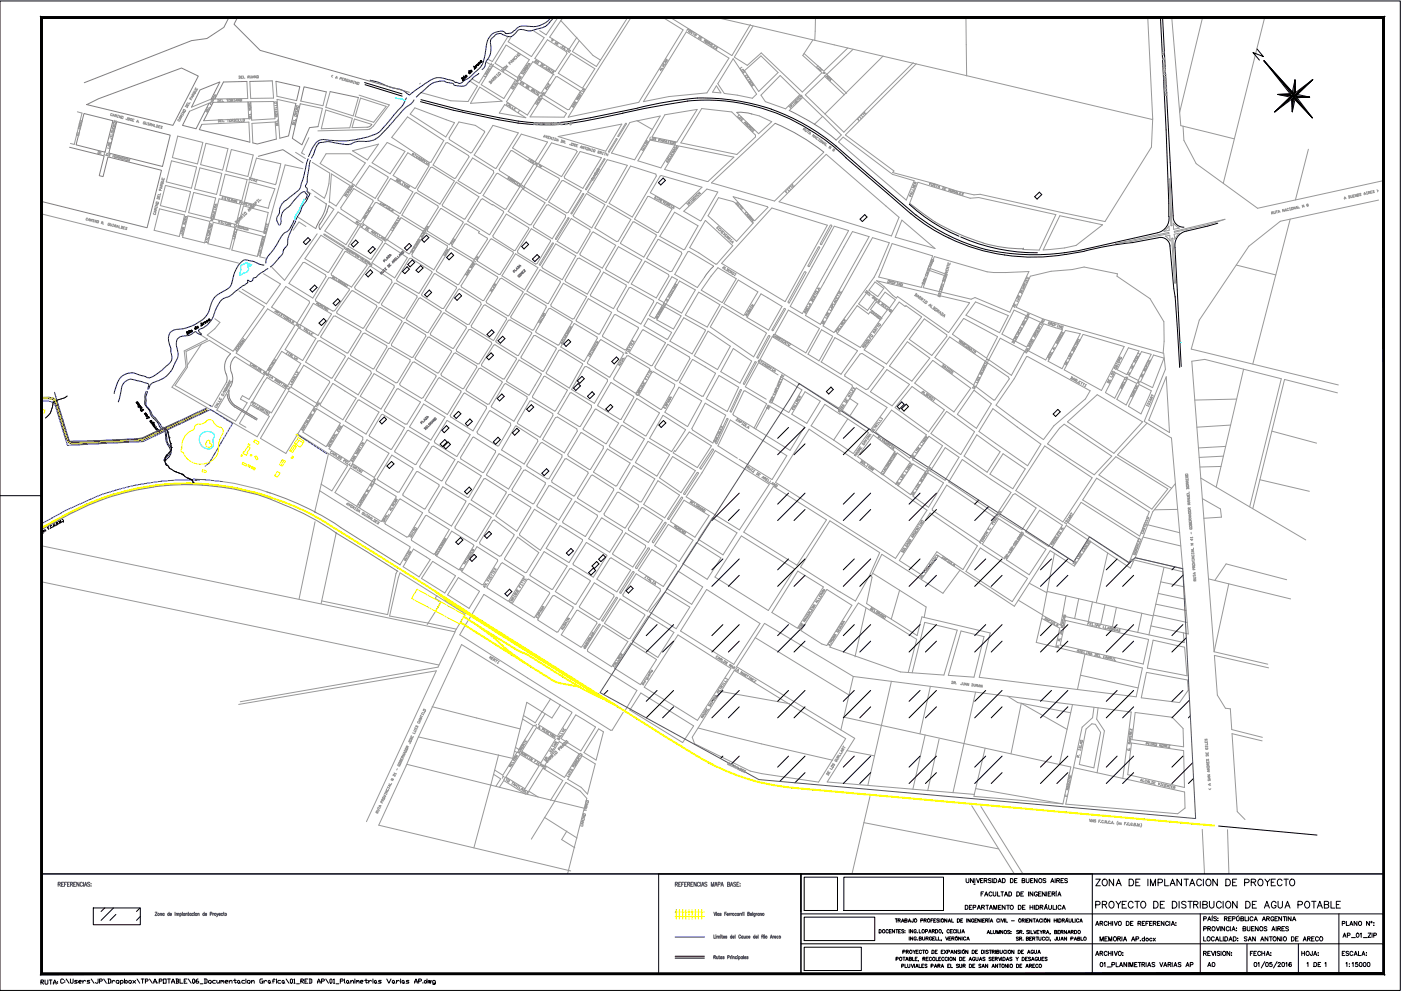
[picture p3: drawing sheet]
<svg xmlns="http://www.w3.org/2000/svg" width="420mm" height="297mm" viewBox="0 0 420 297" stroke-linecap="round" stroke-linejoin="round" font-family="sans-serif">
<!-- layer: digit-manzanas -->
<g fill="none" stroke="#989898" stroke-width=".3">
<path d="M145.8 18.6l1.3 .7-3.4 5.6-2.1-1.2M147.8 19.7l6.8 4.2-3.5 5.6-6.8-4.1zM151.8 13.5l6.9 4.4-3.5 5.3-6.7-4.2zM152.3 11l-4.6 7.4-1.4-.6M160.1 9.3l3.1 2-3.8 5.7-7-4.5 .9-1.4M164.2 11.9l5.6 3.5 .3 .6-3.6 5.4-6.1-3.9zM167.3 5.3l-3.5 5.1-2-1.2M168.2 6.2l-3.4 4.9 5.8 3.7 2.4-3.6M168.8 5.3l-.6 .9 9.6 10.4 2.3 1.4M171.2 16.1l7.2 4.5-3.7 5.8-7.3-4.4zM173.7 12.2l-2 3.2 7.2 4.5 1.2-1.9M188.2 5.3l-8.1 12.7"/>
<path d="M189.2 5.3l-18.8 29.8 21.2-4.4 13.3-21.7-6-3.7M201.1 5.3l18.4 11.4 5.5-9.3M205.8 9.6l12.8 7.8-6.6 10.4-11.4 1.1-7.6 1.6zM215.1 5.3l130.6 30.5M219.9 17.6l7 10.6-1.3 1.2-4.5-.9-3.9-.5-1.9-2.9zM225.8 7.8l-5.6 9.3 3.9 2.5 4.2-3.7 12.3 11.7 5.9-5.8-5.8-5.2 3.1-4.6M244.6 5.3l-.3 6.8M254.3 14.4l-7.2 6.9-6-5.3M255.9 14.8l-8 7.5 6 5.7M264.8 16.8l-17.4 17.3M273.9 18.8l-20.8 20.8-5.7-5.5M289.7 5.3l.2 17.5"/>
<path d="M344.2 5.3l1.5 30.3-.4 8.5-13.9 22.3-37.5-8.2-1.8 .2-5.1-1.1-6.9-2.3-12.4-3.3 .4-.4-14.6-10.8 21.3-21.4M351.4 5.3l2.7 32.4 16 3.9M360.6 5.3l-6.8 28.3M379.3 5.3l-12.4 49.6M23.2 33.5l1.4 .4-2.3 9.4-1.2-.3M60.5 37.3l14.1-.7 .3 6M62.7 30.9l-5.8 2.4M63.3 29.7l-5.9 2.4M63.9 30.7l10.4-.1 .3 4.9-13.5 .7M74 24.4l.3 5.1-9.9 .2M75.2 30.5l6.9-.1 .4 5.2-7 .4zM81.7 24.2l.3 5.2-6.8 .1-.3-5.1"/>
<path d="M82.8 24.4l.3 4.5 5.8 1.3M88.7 31l-5.6-1.2 .8 11.6M90 31.1l6.7 1.4-1.3 5.5M97.7 33l8 2.5-.8 2.8-8.5 .3zM97.9 27.5l-1 4.2-6.7-1.4M99 27.5l-1.3 4.7 8.2 2.5 1.6-5.5M107.7 28.5l9.1 2.9-5.5 7-1 .4-15 .4M108.1 29.4l7.6 2.5-3.6 4.7-5.6-1.7zM111.5 37.3l-5.2-1.6-.7 2.6 4.5-.2M122.2 35l10.9 7.1-3.9 6.5-.5 .1-11.2-7.5zM124.4 32.3l11.9 4.5-2.6 4.2-10.7-6.8zM126.1 24.9l-.2 .3"/>
<path d="M137.6 36.6l4.9 1 2.9 2-3.9 6.1-.4 .1-6.4-4v-.5zM141 24.3l2.2 1.5-2.8 4.6-5.2-.2-8.9-2.4M143.9 26.1l6.7 4.2-9.5 .7zM147.8 37.6l7.6 2.2-6.6 10.6-.3 .1-6.3-4zM151.3 31.4l6.4 3.9-8-1.4zM155.4 24.9l6.3 4-3.5 5.6-6.3-4zM162.6 29.4l7.3 4.6-.7 1.1-10.2-.1zM166 22.2l-3.7 5.8-6.2-3.8 3.7-5.7 6.4 4M166.7 23h.4l7 4.3-3.4 5.5-.5 .1-7-4.4zM188.9 36.7l2.2-.5 4.5 2.6-5.3 9.1-6.9-2zM191.1 36.2l6.9-1.4-2.4 4M199.4 34.4l9.7-1.6-6.1 9.8-7.5-1.6z"/>
<path d="M210.4 32.5l9.1 1.1 7.1 6.9v.5l-5.6 5.3-16.8-3.5zM214.8 25.7l1.4 2.1-2.5-.2zM220.9 33.7l6.6 6.4 3.9-3.6-3.7-1.8-2.3-.6M223.3 21.2l4.9-4.5 5.1 5-5.8 5.7zM232.5 37l-19.1 17.8 18.9 5.5 14.7-14.6M234 22.6l5.9 5.8-4.3 4.2-6.1-2.1-1.3-2zM236.7 33.1l4-3.9 6 5.8M244.2 37.3l2.5-2.4 5.6 5.6-1.6 1.5M253.2 28.4l-5.9-5.5-5.8 5.5 5.9 5.7M354.8 37.8l.2 4.3 3.7 7 18.4 13.3 37.9-8.3M49.6 55.6l7.5 1.8-1.5 6.1-7.5-1.9zM51.4 48.2l7.6 1.9-1.6 6.3-7.5-1.9z"/>
<path d="M53.3 40.8l7.5 1.9-1.6 6.4-7.5-1.9zM58.1 57.7l6.6 1.6-1.5 6.1-6.6-1.7zM59.9 50.3l6.6 1.7-1.6 6.3-6.6-1.6zM61.8 43l6.6 1.6-1.6 6.4-6.6-1.7zM65.7 59.6l6.6 1.6-1.5 6.1-6.6-1.7zM67.5 52.2l6.6 1.6-1.6 6.4-6.5-1.7zM69.4 44.8l6.5 1.7-1.6 6.4-6.5-1.6zM74.8 54.6l7.6 2-1.9 5.8-7.2-1.8zM76.9 47.4l7.3 1.7-1.6 6.3-7.5-2zM82.9 41.7l-.4-5.1-6.9 .4 .2 5.8M88.6 45.7l3 1.8M90.8 50.6l-5.3-1.2-7.6 27.6 1.7 .4"/>
<path d="M92.3 57.4l1 .7M92.6 41.3l-2.1 4.4 .8 .6M93.6 48.7l5.3 3.2-.3 3.2-1.3 4.3-3.8-2.6M94.4 58.8l3.5 2.4M97.8 46.1h7.2l4.6 2.7-4.2 6-9.4-5.8zM105.7 45.2l7.8-2-3.3 4.7zM106 56.6l5.8 3.4 .1 .4-3.7 5.9-5.9-3.6-.1-.4zM110.8 49.6l5.5 3.4 .1 .3-3.9 6.2-5.9-3.7zM116.1 42.7l5.4 2.7-4.5 6.7-5.4-3.3zM117.1 53.5l6.7 4-3.8 6.5-6.6-4-.1-.5zM122.3 45.8l6.4 3.9-4.1 6.7-.3 .1-6.4-3.9zM124.5 57.9l.3-.2 6.5 4 .1 .4-4.1 6.6-6.8-4.2z"/>
<path d="M129.2 50.2l.4-.1 6.7 4.2-4.3 6.9-6.6-4-.2-.4zM133.7 42.9l.5-.2 6.3 3.9 .2 .4-4 6.4-.4 .1-6.4-4zM136.8 54.6l6.8 4.4-4.1 6.6-.3 .1-6.5-4-.1-.3zM141.7 47.4l6.3 3.8 .1 .6-4 6.2h-.4l-6.3-3.8zM144.3 59.8l.4-.2 6.3 3.8v.3l-4.1 6.6-6.6-4zM148.8 52.1l.5-.2 6.6 4.1-4.2 6.6-.3 .1-6.5-4.1zM153.2 45.2l.3-.1 6.6 4.1-3.8 6.1-6.5-4.1-.1-.4zM156.3 40.2l7.9 2.4-3.7 5.9-6.8-4.1zM156.7 56.6l6.7 4.2-4.1 6.6h-.6l-6.3-4zM161 49.7l6.6 3.7 .2 .5-3.9 6.2-6.8-4.2zM165.4 42.8l7.4 2.2 .3 .5-4.7 7.4-6.9-3.8zM167.4 40.9l19.1-3.7-4.8 8.1z"/>
<path d="M168.4 54.3l.5-.2 5.4 3.1-3.9 6.5-.5 .1-5.4-3.3zM174 45.4l6.4 1.9-5.6 9.2-5.4-3-.2-.5zM175.9 58l5.5 3.3-3.9 7-5.5-3.4-.1-.3zM182.1 47.9l6 1.7-6.4 11.1-5.5-3.2zM189.1 49.8l7.6 2.4 .1 .5-7.2 12.4-6.9-4.2zM194.3 58.9h.3l6.9 3.7-4.1 7.1h-.3l-6.8-4zM194.9 42l7.5 1.5-4.2 6.8-6.9-2.1zM198 52.8l.3-.2 12.2 3.5-6.7 6.5-8.8-4.8zM203.6 43.8l16.5 3.3-8 7.3-12.8-3.6zM215.5 59.3l4.3 1.1 .6 .3 5.4 6.2-4.9 5.4-8.6-7.6zM219.9 59l10.3 3 .1 .2-3.9 4-.3-.1zM247.8 46.3l21.8 18.8-2.3 5.6-33.7-10.2z"/>
<path d="M252.9 41.1l14.8 11.2 6.5 1.9-2.4 5.8-20.3-17.5zM392.4 44.7l-3.9 15.2M413.4 60l-29.4 6.3-9.5 7.5-14.8 22.2-2.4 8.6 44.1 10.8M12.5 64.1l59 14.8M47.8 62.6l7.6 1.9-1.6 6.4-7.6-1.9zM56.3 64.7l6.6 1.7-1.6 6.4-6.6-1.7zM64 66.6l6.5 1.6-1.6 6.5-6.5-1.6zM71.1 68.8l7.7 2-1.6 6.1-7.7-1.9zM73 61.7l7.4 2-1.3 5.9-7.7-2zM89.5 65.2l5.2 3.3M90.9 78.7l.5-.1 6.2 3.8 .2 .5-4 6.5-7.1-4.5zM91.7 67.9l-2-1.4-1.8 2.5"/>
<path d="M95.1 70.1l-9.8 13.9-3.8-3.9M96.3 70.5l6.6 4.2-4.3 6.9h-.3l-6.9-4.1zM98.5 61.6l1.6 1.1-4.1 6.1M98.7 60.4l2.1 1.4 4.2-6.2-5.6-3.5-.6 8.6M101.4 63.5l6 4.1-3.6 5.7-6.4-4.1zM103.4 75.5l.3-.2 6.3 3.9 .1 .3-4.7 6.5-6-3.5-.1-.4zM107.9 68l6.8 4.3v.2l-3.4 5.2h-.3l-6.6-3.9zM110.8 79.9l.4-.1 6.2 4.1 .2 .7-3.9 6.2-7.1-4.2-.3-.5zM112.5 60.8l.5-.1 6.7 4.1-4 6.3-.4 .2-6.4-4.2-.1-.4zM115.3 73.1l.2-.3 6.7 4.4-3.8 6.1-6.9-4.5zM120.3 65.3l6.6 4-4 6.8h-.3l-6.3-4.1-.1-.3zM122.8 77.5l.4-.1 6.3 4 .1 .2-3.9 6.3-6.6-3.7-.2-.4z"/>
<path d="M127.4 70l.4-.2 6.4 3.9v.4l-4.1 6.8-6.4-4-.2-.7zM132.1 62.6l.2-.1 6.5 3.9 .1 .3-4.2 6.6-6.5-4-.1-.4zM135 74.5h.3l6.3 3.8 .1 .4-4.2 6.6h-.3l-6.3-3.9v-.3zM139.4 67.2l.5-.1 3.9 2.3-.3 .4 2.7 1.6-.1 .4-3.8 5.9h-.3l-6.4-3.8-.1-.4zM142.4 79.2l.4-.1 6.4 3.9 .1 .3-4.2 6.8h-.3l-6.4-4.1-.1-.3zM147.1 71.7l.3-.1 6.5 4 .1 .3-4 6.3-.4 .1-6.4-4-.1-.3zM151.8 64.2l6.7 4 .1 .3-4.1 6.5-.4 .1-6.1-4-.2-.4zM154.6 76.1l6.7 4.1-4 6.7-6.8-4.2 4.1-6.6M159.3 68.6l5.8 3.4-4 7-.4 .1-5.4-3.3-.1-.6zM163.9 61.5l.6-.1 5.1 3.1-.1 .7-3.9 6.4-5.6-3.5-.1-.3zM166.7 73.1l6 3.6-4.1 7.1-5.8-3.4-.3-.4zM171.3 65.5l5.6 3.4 .1 .5-3.8 6.4-.2 .1-5.9-3.6z"/>
<path d="M173.2 77.5l.5-.1 6.2 3.5 .2 .5-4 6.8-6.5-3.8-.1-.4zM177.7 69.6l.3-.1 6.7 4-4.1 6.9-6.6-3.9-.1-.4zM182.2 61.7l7 4.1-3.8 6.4-.4 .2-6.6-4zM185.5 73.9l7 4-4 6.9-6.7-3.9-.2-.3zM189.8 66.5h.4l6.6 3.8v.4l-3.7 6.4-7-4.2zM193.5 78.3l7 4 .1 .4-3.8 6.6-7.5-4.2zM197.3 71.8l.2-.1 6.8 3.9 .2 .5-3 5.2-.6 .1-7-3.9zM202.3 63.6l7 4.1-3.9 7-.4 .2-7.1-4zM205.1 63.3l6.9-6.6 3.3 .9-5 8.5-.3 .1zM211.5 66.1l8.3 7.5-4.8 5.5h-.4l-5.1-3.3-2.7-1.6zM214 79.9l-7.4-4.6-.4 .2-3.8 6.7 6.7 4 2.1-3M231.5 62.3l16.6 5.2-12.6 22.9-19.1-11.5z"/>
<path d="M250.2 67.8l4.3 1.3-13.9 24.9-3.6-2.2zM255.7 69.4l4.9 1.5-14.6 26.3-4.4-2.6zM261.7 71.2l5 1.6-4.6 10.3-12 16.6-3.3-2zM267.5 73l12.2 3.7-3.4 9.4-12.8-3.1zM270.5 66l9.9 8.5-11.9-3.4zM272.8 60.9l2.5-6.3 15.7 4.8 2.5-.2 23.2 5.1-5 10.7-4.9-.2 .2-.4M280.2 76.9l15.8 4.6 5.7 .2 6.9-.3-5.7 12.2-10.5-4.4-1.1 .5-9-2.2 1.8-5.2-5.2-1.8zM317.8 64.7l12.9 2.7-8 6.2-3.5 .7-6.4 .6zM370.8 79.4l11.8 3M386.9 65.7l-11.2 43.4M71.7 87.2l7.6 4.7-9.4 13.4-7.8-4.9 2.3-1.9 1.6-1.9-1.6-1.1M79 82l5.1 3.1-4.2 6-7.3-4.4"/>
<path d="M80.3 92.6l8.1 5-8.6 14-9-5.7zM85.7 85.9l7 4.3 .1 .5-3.7 6.1-7.7-4.7zM89.5 98.2l5.2 3.2-3.9 6.7-5.3-3.3zM94 90.9l5.4 3.2-4 6.5-5.3-3.2zM98.6 83.3l.5-.1 2.4 1.4 3.2 2 .1 .3-4.4 6.2-.6 .1-5.1-3-.1-.4zM100 94.8l.6-.1 7.6 4.4 .1 .3-3.9 6.4h-.3l-7.8-4.7-.1-.2zM105.4 87.2h.4l7.1 4.3 .1 .4-3.9 6.4-.4 .1-7.6-4.4-.1-.5zM108.9 99.9h.5l6.6 3.7v.4l-3.9 6.6-6.9-4-.1-.3zM113.7 92.3l.3-.1 6.4 3.9 .2 .3-3.9 6.5-6.9-3.9-.1-.3zM118.3 84.9h.5l6.2 3.8 .1 .4-3.9 6.2-.3 .1-6.3-3.8-.2-.4zM121.2 96.7l.3-.1 6.1 3.7 .1 .4-3.9 6.4h-.4l-6-3.5v-.4zM125.6 89.4l.4-.1 6.3 4.2-3.9 6.2-.5-.1-6.1-3.9z"/>
<path d="M130.2 82.1l.2-.1 6.4 4 .1 .3-3.9 6.2-.5-.1-5.9-3.8-.2-.3zM133 93.8h.3l3.6 2.2 2.8 1.9 .2 .4-3.9 6.1h-.3l-6.5-4-.2-.4zM137.5 86.7l.3-.1 6.3 4 .2 .7-3.6 5.9-.5 .1-6.6-4.4zM140.6 98.8l.5-.1 6.3 3.9 .1 .4-3.8 6-.4 .1-6.4-3.8-.1-.5zM145 91.6l.5-.2 6.3 3.9 .1 .4-3.9 6.4-6.6-4.1-.1-.4zM149.9 83.6l.5-.2 6.4 4-4.2 7.2-.3 .1-6.4-4-.1-.4zM152.5 96l.5-.1 6.4 3.8-4 6.9-6.6-4-.1-.3zM157.4 88.1l.4-.1 5.9 3.6 .1 .5-3.8 6.8-.4 .1-6.3-3.7-.1-.4zM162 80.8l6 3.5 .1 .4-3.7 6.3-6.4-3.8zM164.5 92.6l.5-.2 6.5 3.9-3.9 7-.3 .1-6.5-3.7-.1-.4zM169 84.9l6.9 4-3.8 6.6-.4 .1-6.4-3.8-.1-.4zM172.2 96.9l6.8 4.1 .2 .4-4 7-7-4.4z"/>
<path d="M176.4 89.5l7 4.1-3.6 6.5h-.3l-6.7-3.8v-.3zM181 81.6l6.7 3.8 .1 .4-3.8 6.7-6.8-3.8-.2-.3zM184.2 94.3h.4l6.8 3.8 .1 .3-3.7 6.4-.4 .1-6.6-4-.1-.3zM188.7 86.3l.4-.2 6.9 4v.4l-3.8 6.6-7-3.9-.2-.5zM192.7 98.9h.3l6.6 3.8-4 6.9h-.4l-6.3-3.7-.1-.4zM194.4 95.5l7 4.1-1.2 2.1-7.1-4zM197.1 90.6l1.5 1-2.3 3.9-1.6-.9zM199.2 92.1l.3-.1 4.8 2.7-2.3 3.9-5-2.7zM201.5 83l1.7 .8-4.1 6.9-1.6-.9zM203.8 84.2l4.7 2.7-4.1 6.9-4.7-2.6zM205.1 95.2l6.4 3.6v.3l-3.9 7-6.7-3.8zM209.5 87.6l6.4 3.7-3.8 6.7-6.6-3.6z"/>
<path d="M212.3 99.3l6.7 4.5-3.8 7-7-4.2zM215.3 80.2l5.5 3.4-4.2 7.1-6.3-3.7 2.9-4.2zM216.6 91.8l13.1 7.9 .1 .2-3.8 7.1-13-9zM221.4 83.9l5.9 3.6-4.2 7.1-6-3.6zM228.2 88.1l6.3 3.7-4 7.2-6.5-3.8zM236.4 92.9l9.3 5.6-4 7.3-9.3-5.6zM257 91.7l3.5 2.4 .4-.6 3.1 2.3-6 8.4-7-4.2zM260.1 87.5l2.7 1.9-2.6 3.6-2.7-1.9zM262.4 84.5l2.6 1.9-1.8 2.5-2.6-1.9zM262.8 90.5l3.3 2.4-1.7 2.3-3.3-2.4zM262.9 84.1l27.9 6.6-6.3 9-15.3-10.8-.4 .5-3.7-3.6zM265.4 87.6l3.1 2.3-1.7 2.4-3.1-2.3z"/>
<path d="M269.7 90.5l1.7 1.3 .3-.2 4.7 3.4-10.5 14.1-6.7-4.2zM277.2 95.6l6.7 4.8v.4l-4.5 5.7-6.7-4.8zM278.7 81.1l4.6 1.5-1.6 4.8-4.8-1.2zM289 95.4l10.2 5.5-3.3 6.4-10.3-7.1zM292.6 90.5l9.8 4.1-2.6 5.1-10.1-5.2zM304.1 92.9l3.7 1.7-4 7.3-3.3-1.8zM308.5 95l3.5 1.6-4.1 7.4-3.4-1.7zM309 82.8l6.2-1.5 6.3-.5 3.6-.8 10 2.1-.1 .7 9.9 6.7 4.1 6.9 .1 5.9-.3 3.6-36-10.3-8-3.5zM313 97.1l5.6 1.7-5 9.1-5.2-2.7zM319.5 99l4.5 1-5.5 10.5-4.2-2.2zM59.6 100l2.6 1.7-7 3.5 .6 4.7-4.2 6.2 25.5 14.8 3.7-6.1-3.8-2.4M60.4 103.2l-4.3 6.3"/>
<path d="M69.2 106l-6.4-4-7 3.4 .4 4.7-3.7 5.5 11.1 6.3 4.3-7.2M70.6 106.9l8.7 5.5-4.6 7.3-2-1.1-.6 1 2 1.1-3.4 5.5-5.7-3.3 4.2-7.1M81.9 114.2l3.8 2.4-4.3 7.1-5.7-3.4 4.4-7.2 1.8 1.2M84.5 105.3l5.7 3.7-3.9 6.6-5.9-3.6zM86.6 117.2l7.7 4.7-8.6 14-7.6-4.5zM91.1 109.5l7.7 4.7 .1 .4-3.9 6.3-7.8-4.9zM95.3 102.2l.7-.1 7.4 4.5 .1 .3-3.8 6.4-.4 .1-7.6-4.9zM99.8 114.9l7 4.4-4 6.5-6.7-4.2-.1-.4zM104.5 107.3l6.7 3.9 .2 .7-4 6.4-7.1-4.4zM107.4 120l.3-.1 6 3.6-3.9 6.6-6.3-3.9zM112.2 112l6 3.5v.5l-3.9 6.6-6.3-3.8zM116.6 104.5l.5-.2 5.9 3.5v.6l-3.8 6.3-.5 .1-5.8-3.6-.1-.3z"/>
<path d="M119 116.7l.4-.2 6.7 4-4.1 6.6h-.5l-6.1-3.8-.2-.3zM123.7 108.6l.5-.1 6.5 4 .1 .4-3.9 6.3-.5 .2-6.3-3.8-.3-.5zM128.4 101.1l.3-.1 6.6 4.1 .1 .3-3.9 6.3-.4 .1-6.5-4.1-.1-.4zM131.5 113.4l.3-.2 6.4 4 .1 .3-4.1 6.7-6.8-4.2zM136.1 105.9l.5-.1 6.3 3.9 .1 .4-4 6.4h-.3l-6.3-3.9-.2-.5zM139.1 117.9l.3-.1 6.4 4 .1 .6-4 6.7-6.7-4.1-.2-.5zM143.7 110.4l.4-.1 6.5 4.3-3.9 6.5-.5 .1-6.4-4.1v-.4zM148 103.5l.4-.2 6.4 4 .1 .3-3.6 6h-.5l-6.4-4v-.4zM151.3 115.2l.3-.2 6.4 3.9 .1 .6-4 6.8-6.8-4.5zM155.7 107.9l6.6 4.1v.3l-3.6 6-.2 .1-6.6-4.2zM160 100.7l.5-.2 6.2 3.7 .1 .3-3.8 6.7-.3 .1-6.4-4v-.3zM163.1 112.8h.3l6.8 4.2-3.6 6.1-.3 .1-6.5-4-.1-.4z"/>
<path d="M167.6 105l.4-.1 6.8 4.3-4.1 7.1-6.8-4.3-.1-.3zM170.9 117.8l.4-.1 6 3.8 .1 .6-3.3 5.6-.4 .2-6.4-4zM175.3 110l.5-.2 .9 .5 5.4 3.4 .1 .5-3.9 6.7-6.9-4.2zM179.9 102.1l.3-.3 6.6 3.9 .1 .5-4.2 6.9-6.5-4.1-.1-.3zM183.2 114.6l6.8 4.3 .1 .2-3.8 6.6-.3 .1-6.8-4.4zM188 106.7l.4-.1 6.5 4.1-4.1 7.1h-.3l-6.4-4-.1-.4zM191 119.5l6.8 4.3-4 6.8-6.7-4zM195.5 111.7l.5-.3 6.4 3.8-.1 .7-3.9 6.8h-.3l-6.5-4.2zM200.3 103.2l6.4 3.8 .2 .5-3.7 6.6-.4 .1-6.2-3.7-.2-.5zM203.6 116.1l6.8 4.1-4.2 7.7-6.8-4.3zM207.7 107.7l6.9 4.2-3.7 6.8-.4 .1-6.7-4.1zM215.6 112.6l5.9 3.5-3.4 7.2-6.3-3.8z"/>
<path d="M219.9 104.5l5.5 3.7-3.5 6.6-5.7-3.4zM231.6 100.9l23.9 14.5 .2 .5-3.9 6.2-.4 .1-23.4-14.5zM233.3 112.4l-5.8-3.7-4 7.2 6.3 3.8M234.1 112.8l.2 .2-3.3 7.4-.3-.2M234.8 113.4l5.7 3.5-3.9 6.7-5.1-2.9zM241.4 117.4l4.6 2.9-4 6.6-4.6-2.8zM249.7 100.8l-3.3-2-4.1 7.4 3.3 1.9M249.7 100.8l-4.1 7.4M250.4 101.2l6.8 3.9-5 7.1-6-3.8M250.4 101.2l-4.1 7.3M254.8 119.6l2-3.3 9.2 5.8-4.9 6.7-8.5-5.8 2.2-3.5 2.5 1.6-2.4 3.5M265.1 110.1l-4.8 6.5-.6 .2-6.3-4-.1-.4 4.6-6.3 .6-.2 6.5 4.3"/>
<path d="M266 110.8l6.8 4.4-5.3 6.5-6.5-4.3zM272.1 102.4l6.7 4.9-5.3 6.9-6.8-4.5zM273.5 115.9l9.7 6.9-4.7 6.6-10.1-7.2zM279.7 108l11.4 8.4-5 7.1-11.8-8.7zM284.8 101l10.7 7.3-3.5 7.1-11.6-8.2zM292.1 117l5.2 4-4.5 7.4-5.7-4.2zM296.2 108.8l6.2 4.2 .3 .6-4.3 6.3h-.4l-5.3-4zM300 101.4l7.3 3.9-4 7.2-6.8-4.6zM307.8 106.9h.4l18.7 10.2-1.4 2.5-9.4 8-3.2 4.2-14.2-10.4 5.5-7.9zM324.8 100.2l12.3 3.7-6.8 13.1-11.1-6.1zM334.6 111.7l2.8 1.5-3.1 6.2-2.8-1.7zM338.1 113.5l2.8 1.4-3.2 6.5-2.8-1.7z"/>
<path d="M338.4 104.3l3.2 .9-3.7 7.1-2.9-1.5zM341.6 115.3l3.7 1.8-3.1 7-3.8-2.3zM342.3 105.4l2.9 .8-3.8 7.8-2.8-1.4zM345.9 106.4l3.2 .9-3.4 8.9-3.6-1.8zM349 105.9l.5 4.8-6.3 15.6 8.1 5 3.4 39.2-14.3-3.3 5.3-13.8 6.8-8.5M349.8 112.9l.9 16.8-6.2-3.8zM370.9 119.6l-12.6 .3M373 110.6l-8.3 35.4M401.1 117.8l-15.9-4.1-9.5 38.8M77.2 122.6l-2.1-1.2-3.3 5.5 1.9 1.2M89.1 130l9.4 6-4.1 17.5M95 122.5l7.1 4.4-4.3 7-7-4.4z"/>
<path d="M98.4 135.9l5.8 3.7-4.7 7.5-3.2-2M103 127.4l5.8 3.6v.8l-3.9 6.5-6.2-3.8zM110.1 131.8l6.5 4-4.4 7.3-6.5-4.2zM114.4 124.3l.4-.1 6.5 4-3.9 6.4-.2 .1-6.3-3.9-.2-.3zM117.5 136.4l6.3 3.9 .1 .3-4.2 6.9h-.4l-6-3.7-.2-.3zM122.2 129.1l.3-.1 6.2 3.7-3.9 6.5-.3 .1-6.1-3.8v-.3zM127 121.1l6.5 3.9-4.3 6.9-6.4-3.9zM129.6 133.8l.4-.1 6.4 4-3.8 6.4h-.3l-6.3-3.9-.1-.4zM134.1 126l6.9 4.3-4 6.5-6.6-4.1-.1-.5zM137.4 138.3l7 4.3-3.9 6.4-.2 .1-6.6-4-.1-.5zM141.8 131.1l.3-.1 6.5 4.1v.4l-3.6 6.1-.2 .1-6.6-4.1-.1-.5zM146.8 123.2l.3-.1 6 3.8 .1 .6-3.6 6.1-.4 .1-5.9-3.7-.3-.5z"/>
<path d="M149.6 136.1l6.6 3.8 .1 .5-3.8 6.2-6.5-4.1-.1-.3zM154.6 127.7h.2l6.4 4.1 .1 .5-4.1 6.8-6.8-4.2zM158.9 120.2l.5-.1 6.4 3.9v.6l-3.8 6.5-6.8-4.2v-.3zM162.1 132.9l.5-.3 5.9 3.8v.6l-3.9 6.5h-.5l-6-3.7-.1-.4zM166.6 125.2l.6-.2 5.8 3.6 .1 .6-3.9 6.5-6.5-4zM169.4 137.6l.4-.1 6.5 4 .1 .3-4.1 6.8-.3 .1-6.4-4.1-.2-.5zM174.2 129.7h.3l6.5 4.1-.1 .7-3.8 6.2h-.4l-6.3-4-.1-.5zM178.5 122.7l.2-.1 6.8 4.2-3.7 6.2-7-4.4zM182.2 134.6l6.8 4.2-4 6.8-.4 .1-6.6-4.2zM186.4 127.5h.2l6.7 4.1-3.8 6.3-.4-.1-6.2-3.9-.2-.3zM189.9 139.6l6.5 3.9-4 6.9h-.5l-6.1-3.9zM194.4 132.3l6.4 4-3.9 6.4-6.4-4.1z"/>
<path d="M198.8 124.5l6.8 4.3-4.2 6.6-6.6-4zM201.7 136.8l6.8 4.3-4.3 6.6-6.4-4.5zM206.7 129.5l6.7 4.1-4.3 6.6-7.2-4.5 .4-.6 .3 .2zM211.5 120.8l6.1 3.6-3.8 8.4-6.1-3.9-.2-.4zM214.5 135.1l16.2 10-9 13.7-15.9-9.9 4.7-7.2zM221.1 137.4l-5.8-3.8 3.7-7.7 17 10.7-4.5 7.1-9.8-6M226.1 128.3l3.8-7.3-6.5-3.9-.3 .1-3.3 6.9 .2 .3 16.9 10.6 4.4-7-10.8-6.5-3.9 7.1M242.7 128.6l12.9 8.7 22.4 15.6-9.4 14.5-36-22.8zM247.4 121.2l13.1 8.5-4.6 6.3-5.9-4.1-6.8-4.3zM254.3 125.5l-4.3 6.4M261.9 130.4l6.5 4.9-4.2 6.5-7-4.9zM267.4 122.9l10.4 7.4-5 7-5.8-4.2-4.4-3.7z"/>
<path d="M269.1 135.8l3.9 2.7-4.4 6.5-3.7-2.7zM273.8 139.1l3.8 2.2-4.5 7-3.7-2.7zM278.6 130.8l-4.9 7 4.4 2.8 4.6-7-4.1-2.8M283.5 134.2l4.1 2.9-4.2 6.9-4.4-2.8zM283.9 123.3l8.4 6.1-4.2 6.9-8.9-6.4zM288.6 137.7l14.6 9.9-4.3 6.6-14.4-9.7zM292.9 130.3l7 5.1-3.9 6.1-6.9-4.8zM297.8 122.5l14.4 10.6-4 6.5-14.6-10.3zM300.8 136l6.7 4.5-3.8 6-6.8-4.4zM313.3 133.7l14.2 9.5-8.7 13.2-14.2-9.3zM317.8 128.3l1.4-1.1 14.2 9.5-5.2 5.6-14-9.3zM320.1 126.4l9-8.1 13.5 8.1-8.5 9.5z"/>
<path d="M334.6 136.9l15.6 9.6-4.8 6.1-15.8-10.2zM344 126.8l-8.8 9.5 16.2 10.1M366.2 139.8l-6.3 .2M366.9 136.7l-7.3 .4M367.6 133.8l-8.2 .5M369.1 127.4l-10.2 .6M381.4 129.2l13.4 3.6M66.6 144.3l3.7 .6 7.3 1.7 3.5 1.2M94.5 156.4l-4.8 23.1M95.8 147.1l27.1 16.8 .1 .3-3 5.1M100.8 159.7l-4.5 21.2M105.1 140.2l6.5 4.1-4.6 7.5-6.5-4.2z"/>
<path d="M112.3 144.8l6.4 3.9 .1 .3-4.5 7.3-6.3-3.9-.2-.3zM119.8 149.6h.3l6.6 4.1-4.3 7.2-.4 .1-6.4-3.9-.2-.3zM124.9 141.4l.4-.1 6.3 3.9 .1 .5-4.2 6.8-.3 .1-6.3-4.1-.1-.4zM127.6 154.6l.3-.1 6.8 4.2-4.2 7.2-.5 .2-6.6-4.1v-.4zM132.8 145.9l6.9 4.2-4.3 7.6-6.7-4.2-.1-.5zM135.5 159.2l6.4 4 .2 .4-4.4 7.2-6.8-4.1zM140.8 150.9l6.5 4.2-4.5 7.2-6.3-3.9-.1-.4zM145.1 143.6l.4-.2 6.3 4v.3l-3.8 6.4-6.7-4.2zM147.8 156l.5-.1 5.9 4.3-3.9 6.4-.5 .1-5.8-3.6-.2-.5zM152.6 148.2h.4l6.2 3.8-4.2 7.2-6.3-4.6zM157.1 141l.5-.1 5.9 3.7v.5l-3.4 5.9h-.4l-6.1-3.8-.1-.5zM160.3 152.6l6.7 4.3-4.9 8.1-6.2-4.5-.1-.5z"/>
<path d="M164.6 145.6h.4l6.5 4-3.9 6.3-6.5-4-.1-.4zM167.9 157.6l6.8 4.1v.4l-4.1 6.5-6.8-4.2zM172.5 150.2l6.6 4.2 .1 .4-3.7 6-6.7-4.1-.1-.4zM177.3 142.5l.4-.1 6.3 4 .1 .4-4 6.5-.4 .1-6.5-4zM180.4 155.3l6.2 3.7 .1 .5-3.9 6-6.3-4zM185.1 147.6h.4l5.9 3.7 .1 .6-4 6.3-6.2-3.7-.2-.5zM187.6 159.7l6 3.8v.5l-3.8 6-6-3.8-.1-.3zM192.4 152.2l.3-.1 6.1 3.9-4.4 6.6-5.8-3.7-.2-.4zM197.3 144.1l6.5 4.3-4.5 6.8-6.3-4zM200.4 157.2l7.5 4.7-4.2 6.4-7.4-4.7zM205.1 149.9l7.6 4.6-4.3 6.5-7.2-4.6-.1-.2zM213.7 155.2l7.3 4.5-4.2 6.6-7.4-4.6z"/>
<path d="M231.9 145.8l16 10-8.9 13.6-15.9-9.9zM248.9 156.1l14.9 9.5-3 6.9-4.3 7.7-16.4-10.2zM278.2 141.8l4.8 2.9-4.5 7.3-4.7-3.3zM278.9 153.8l14.2 9.8-4.3 7.1-7.8-5.3-4.8 6.8-6.5-4.2zM283.9 145.4l14.4 9.7-4.5 7.3-14.2-9.5v-.3zM299.5 155.5l6.8 4.4-5 7.6-6.7-4.4zM303.8 148.2l.6-.2 6.3 4.3-4.2 6.5-6.6-4-.1-.5zM311.8 152.9l6.8 4.5-4.1 6.4-6.9-4.4zM319.8 157.5l6.5 4.4-4.3 6.5-6.5-4.2zM324.2 150.6l17.3 10.9-2.9 7.3-18.3-12.1zM328.9 143.3l15.8 10.1-2.9 7.3-17.1-10.9zM344.2 157.3l9.6 2.4"/>
<path d="M353.2 152.7l-7 .1M360.1 143.3l31.5 18.5M360.6 149.5l5.4 3.1 .3 2.4-5.3 .3M374.8 151.9l9.5-38.4-23-5.8-3.9 .6 6.7 87.1M377.8 143.8l14.9 3.5M12.5 163.6l124 25.8-5.1 10.6-59.3 10.3M12.5 174.4l119.2 24.9M119.2 171.1l-.5 .8-2.5 12.3-19.7-4.1M124 164.6l5 3.2-3.3 5.1-4.8-3zM129.8 168.3l6.8 4.3-3.2 5.1-7-4.3zM131 178.5l-.5 .9 1.7 1-4.1 6.8M137.5 173.1l6.3 4.1-3.1 5.2-6.5-4.1z"/>
<path d="M143 163.9l6.1 3.8 .2 .4-4.4 7.1-.3 .1-6.1-3.9zM150.3 168.9l.4-.2 6.4 4.1-4.7 7.4-6.3-3.9-.1-.3zM155.2 161l6.4 4.6-3.7 6h-.4l-6.1-3.9-.1-.3zM158.1 173.7l.4-.1 6.3 4v.3l-4.6 7.3-6.6-4.2zM163.2 165.3l6.9 4.4-4.4 6.9h-.3l-6.4-4-.1-.3zM165.7 178.7l.5-.2 5.7 3.5-4.6 7.4-.3 .1-5.6-3.6-.1-.3zM170.9 170.5l.4-.1 5.7 3.6v.3l-4.3 6.8h-.2l-6-3.8zM175.9 162.6l6 3.8 .1 .2-4.1 6.4-6-3.7v-.4zM178.2 174.7l5.9 3.6v.5l-4.3 6.8h-.4l-5.5-3.5-.2-.3zM182.9 167.4l.4-.2 5.8 3.7-4.1 6.5-6-3.8zM186 179.5l7.3 4.7 .1 .2-4.5 7-.4 .1-7.2-4.7zM190.8 172l7.2 4.5 .1 .6-4 6.1-7.2-4.6-.1-.3z"/>
<path d="M195.5 164.7l7.2 4.6 .2 .4-4 6.1-7.5-4.8zM199.3 177.6l.3-.1 7.3 4.5-4.1 6.5-8.1-5.1zM203.4 171.2l7.3 4.7-3.3 5.2-7.4-4.7zM208.9 162.6l7.3 4.6-4.1 6.4-7.3-4.7zM211.9 176.7l16 10.2-7.9 12.2-15.9-10zM222.3 160.6l16 9.9-7.9 12.5-16-10zM239.3 171.2l7.6 4.7-7.8 12.4-7.6-4.7zM248 176.7l7.5 4.7-7.6 12.1-1.4-.5-6.3-4zM261.7 171.8l16 10.1-.5 3.2M269.8 176.9l-2.5 8.7M276.3 173.7l-11.8-7.6-3.3 6.6 .3 .3-1.6 7.9 15.1 9.6 1.5-5.6 .7 .2M276.3 173.7l5.1-7.1 22.8 15.1 1.2-1.8"/>
<path d="M287.9 170.9l-5.1 6.9-6.5-4.1M294 164.2l14.1 9.1-4.5 7-13.9-9zM305.4 179.9l9.6-14.9 7.2 4.7 5-7.3 11.8 7.9 1.1-2.5 14.7 3.6 1.6 18.6-1.5-.3M305.4 179.9l7.3 4.4M306.8 160.2l6.9 4.4-5 7.7-6.9-4.5zM308.7 174.8l5.2 2.9M314 177.3l31.8 7.3M316.2 165.8l-3.5 18.5M319.7 178.5l-1.1 6.1M323.5 179.4l-1.2 6M332.2 165.7l-3.4 15M342.8 161l11.3 2.6"/>
<path d="M347.3 177.9l8.2 1.7M348.1 174.4l7 1.5M349.1 170l-4.5 20.3M362.4 173.5l24.7 6M368.5 175l-4.4 20.4M385.9 173.8l-18.2-4.8-3.4 5M137.8 187l-1.4 2.3M138.2 186.3l1.2-1.9-.3-.7-19.1-12-.5 1.4-2.7 11.5 11.6 2.2 8.5 1.8M138.4 193.2l29.6 18.1-2.5 3.9-7.5-4.7-4.2 16.8-28.3-6.4zM139.3 187.8l-1.4 2.5 45.2 28.6 .5-.1 3.3-5.4M140.4 186l-.8 1.2M141.1 184.9l-.3 .5"/>
<path d="M141.6 184l3.5-5.8 45.9 28.8-3.4 5.7M173 183l.3-.1 5.6 3.5 .1 .4-4.5 7.1-.3 .1-5.9-3.7zM180.8 187.5l7.5 4.8-4.9 7.5-7.1-4.5-.2-.5zM189.1 192.8l7.8 4.9-4.8 7.5-7.8-4.9zM194.4 184.7l7.7 4.9-4.8 7.4-7.7-4.9zM203.3 190.3l15.9 10-10 15.6-16-9.9zM226.5 191.1l28.1 17.2M259.7 182.2l-3.3 14.7M288.2 189.1l6.9 1.7-3 12.2-7.7-.6zM312.4 185.4l5.4 2.9-1.2 5.7M312.7 184.3l-1.9 8.3 31.8 7.6-1.9 8.7-47-5.9 3.3-13.3-19.8-4.6M312.7 184.4l5.4 3 .5-2.8"/>
<path d="M318.6 184.6l36.5 8-.2-2.9M319.5 186l25 5.7-1.6 7.3-24.9-5.7zM325.4 196.1l-2.3 10.6M327.6 180.4l-1.2 5.9M331.4 181.3l-1.3 5.8M334.8 182.1l-1.2 5.8M342.4 183.8l-1.2 5.8M345.1 187.6l9.8 2.1M345.8 191.9l9.5 2.1 .7 8.6-11.9-2.3zM345.9 184.3l10.2 2.3M346.6 181.1l9.2 1.9M364.1 195.4l16.1 3.7"/>
<path d="M71.6 211.1l59.3-10-21 45.2M129.6 211.8l26.5 6.7M156.7 215.5l3.3 2-4.4 7.1-1-.6M160.9 218.1l5.7 3.5-4.4 7.1-5.7-3.5zM162.6 213.3l-2.1 3.3-3.5-2.2M165.1 209.5l-2.5 4M168 211.3l3.5 2.2-4.4 7.2-5.6-3.5 2-3.3M172.7 214.3l5.9 3.6-4.4 7.2-5.9-3.7zM179.5 218.5l1.5 .9-2.2 8.4-3.7-2.2zM192.2 207.7l15.8 9.9-3.3 5-15.8-9.8zM209.4 218.2l18.9 4.8 21.4 4.9M216.2 207.2l20.6 3.7"/>
<path d="M220.2 200.9l33.4 20.5-8.1 13-17.1-2.5-3.4-.8-16.7-8.2-.7-1.9zM253.1 215l68 14.9-2.3 11M255.9 202.8l-26.6-16-8.4 13 35.4 21.5-8.2 13.1 44.1 3.7M255.9 202.8l83.4 10.6-2.6 19.9M255.9 202.8l-3.7 16M267.3 204.2l-7 31.2M272.4 201.6l2.5-10-17.5-10.9-8.5 13.3 21.1 7.4 13.1 .9 4-13.4-9.8-2.4-3.7 15.2M279 205.7l-3.1 14.2M292.6 207.5l-6.8 30.1M302.2 208.7l3 1.9 15.9 3M320 218.6l-13.7-7.8-3.1 15.2M321.6 211.1l-3.9 18"/>
<path d="M324 202.4l17.3 3.8M325.7 218.5l1.7-1.6 1.1 .2 1.6 2.4-2.1 10.7-4.3-1.1zM328.1 212l-.4 3.1-3.2 2.9-4.9 23 33.6 2.9 2.2-1.7-.1-4.8-33.4-7.3M329.3 212.2l-.4 3.3 2.3 3.6-2.2 12.5M340.4 213.6l11.1 1.4 3.3 3.3 .2 5.5-15.5-2.1zM343.8 201.5l12.3 2.3 .3 3.1-2.7 3.7-11.4-1.4zM380.4 200.2l-16.2-3.7 .9 11.9 2.4 3.9 1.5 .2 .4 6.2 9.2 2.3M122 229.1l25.2 6.2M125.5 220.9l-3.7 8.7-8.2 17.7 57.6 13.8M147.2 235.3l28 7M147.2 235.3l-5.1 18.9M148 232.1l2.2 1.4-1.5 2.2"/>
<path d="M149.5 226.3l-2.3 9M149.7 236l1.4-2 6.5 4.1M154.3 225.1l.7 .4-4.2 6.9-2.4-1.6M156 226.1l5.7 3.5-4.3 6.8-5.7-3.5zM161.4 238.9l-2.8-1.8 4.2-6.8 6 3.7-3.7 5.9M167.7 222.3l6 3.7-4.4 7-5.9-3.6zM174.6 226.6l3.9 2.4-2.3 9-1.9-2-4-2.4zM254 225l8.3 1.6M260.9 238.7l-5.4 23.2M277.5 220.3l-3.7 16.2M281.6 221.5l-3.4 15.5M292.2 238.1l-.1 .6 26.7 2.2"/>
<path d="M292.6 236.4l26.2 4.5M295.4 224.3l-3.2 13.8M339.3 222.7l15.7 2.3 .2 11-17-3.8zM378.5 222.1l-9-2.2 1.6 23.4 2.3 2.3M163.2 245l9.9 6.2M166.2 240.1l3.5-5.6 4.3 2.6 2 2.2-.8 3M166.4 240.1l-7.1 11.4M170 249.1l-1.6 2.6 4 2.4M175.2 242.3l-5 19.6M259.1 246.6l40.4 7.9M291.4 241.5l12.8 20.4M294.2 241.8l12.5 20.1"/>
<path d="M360.6 248.6l.6 13.3M368.1 248.7l.5 13.2"/>
</g>
<!-- layer: bordes-irreg01 -->
<g fill="none" stroke="#030787" stroke-width=".3">
<path d="M165.2 5.3l-1 1.1-1.1 .7a7.4 7.4 0 0 1-5.5 .7 3.2 3.2 0 0 0-3.3 1.3 2.49 2.49 0 0 1-2.9 .7 2.77 2.77 0 0 0-2.9-.1l-1.3 .8-1 1.6-1 5.5-.8 2.1-3.3 3.3-1.9 1.2a1.65 1.65 0 0 1-2.4 .5l-.4-.1-.5-.4-3.1-.8-2-.1-2 .9-5.3 3.7a1.09 1.09 0 0 1-1.9-.3l-1.6-.8-2.8-.6-3.8-1.6-2.4-.6M166 5.3h.1M166 5.3l-2.5 2.7-4.1 1.2h-1.4a2.48 2.48 0 0 0-3.1 .4l-.1 .1a2.37 2.37 0 0 1-3.7 .8 2.45 2.45 0 0 0-3.4 .8 2.76 2.76 0 0 0-.5 2.9v.7a6.5 6.5 0 0 1-1.5 3.8l-.5 1.5-.6 .7M121.9 29.4l-.1 .1a14.6 14.6 0 0 1-3.6 4.9l-4 4.7-1.8 1.2-2 .7-4.6 1-1.9 .2-5.3-.2a3.7 3.7 0 0 0-4.9 2.4l-1.2 2.5M124.2 30a6 6 0 0 1-2.5 2.2l-5.2 5.8-3.3 3.3-1.1 .7-1.4 .3-3.3 .1-1.7 .5a5.9 5.9 0 0 1-4.4 .1l-2.7-.6-2 .3a1.87 1.87 0 0 0-1.9 1.8l-1.3 2.9M143.6 22l-1.6 1.1-1.5 1.6a2.46 2.46 0 0 1-3.2 1l-.9-.1a3.2 3.2 0 0 0-2.4-.9 5 5 0 0 0-4.3 .3l-1.1 .7-3.8 3.4M91.6 59.8l.5-1.2-.3-.5a.81 .81 0 0 0-.7-.7 .81 .81 0 0 0-.8 .5l-3.1 3.5-1.7 1.4a5 5 0 0 0-1.3 4.1l-.1 .5M92.4 47.6l-1.4 5.8-.6 1.6a4.3 4.3 0 0 1-2.5 3.3l-3 2.4-1 1.8a4.6 4.6 0 0 1-.9 3l.1 .8 .6 1.2M93.1 48.1l-.9 4.7a5.5 5.5 0 0 1-.6 3.1l.1 .2a.98 .98 0 0 1 .4 1.3l.2 .2a.98 .98 0 0 1 0 1.7l-.4 .9-1.3 1.9-.6 1.6-1.2 2.2M78.9 79.4h.1M78.9 79.4l-1.3-.3-1.4-.7-1.7-.4a2.88 2.88 0 0 0-3.3 2.1l-.9 1.6-.7 3.2-.6 1-.9 .8-2.7 1.5-1 .9-.9 1.6-1.1 3.1-1.4 1.8-3.6 2.1-2.4 .8-2.6 .4a2.83 2.83 0 0 0-1.6 4l.4 1.5 .3 2.1a3.3 3.3 0 0 1-1.9 3.5l-2.4 2a4.9 4.9 0 0 1-2.9 1.2l-2-.6a5 5 0 0 0-6.1 .6l-1 1.5-1 3.3M88.1 66.1l-.5 1.2a5.1 5.1 0 0 1-2.7 2.9l-2.8 4.5-2 2.5-.4 1.7"/>
<path d="M88.7 66.2l-2 4.3-.4 1.8a2.26 2.26 0 0 1-1.1 2.3l-.2 .4a4 4 0 0 1-1.6 2.7l-2.3 2.3M80.3 80.5l-2.3 1.5-1.1 1a1.16 1.16 0 0 0-1.2 1.1 .91 .91 0 0 1-1.4-.1l-.1 .1a1.28 1.28 0 0 1-1.2 1.5l-2.8 2.1a6.7 6.7 0 0 1-3.4 1.9l-1.3 1.6-2.2 4.9-1.1 1.3-1.4 .9a1.08 1.08 0 0 0-1.2 1l.9 .9M43.9 117.3l-.5 1.4v2.4l.5 .9a5.3 5.3 0 0 1 1.5 2.7l2.1 2.3a1.55 1.55 0 0 0 1.7 1.6l.3 .3 .2 2.9 .5 1.3a2.36 2.36 0 0 1 .3 3.4l-1.4 1.5M44.2 117.3l-.5 1.7v1.7a2.96 2.96 0 0 0 1.3 2.3l.2 .3a4.6 4.6 0 0 0 1.7 2.3l1.1 1.5a1.3 1.3 0 0 0 1.6 1.2l.5 .9-.1 2.3a3.2 3.2 0 0 0 1.2 2.5 3.6 3.6 0 0 1-1.9 4.2M44.3 116.7l.2-.9a.77 .77 0 0 0-.1-.8 .77 .77 0 0 0-.8-.2l-2.2-.6a3.4 3.4 0 0 0-3.6 0 4.8 4.8 0 0 0-1.6 3.8l-.7 2.5M60.3 100.4l-1.1-.5a.79 .79 0 0 0-.8-.5 .79 .79 0 0 0-.7 .5 6.8 6.8 0 0 1-3.6 1 2.84 2.84 0 0 0-.9 3.9 4.8 4.8 0 0 1-.9 4.4l-.3 .6a8.2 8.2 0 0 1-6 4.9l-.9 .6-.6 1.3"/>
</g>
<!-- layer: textos-rio -->
<g fill="none" stroke="#000" stroke-width=".3">
<path d="M142.2 19.9l.5 .5M142.6 19.9l.1-.2 .3 .4M142.9 19.5l-.1 .3M143.1 19.3l.2 .3M143.2 19.2l.3 .4M143.6 19.3v.2a.26 .26 0 0 1-.5 0 .26 .26 0 0 1 .1-.4h.2l-.1 .4M143.6 18.9l.2 .3M143.6 18.7l.3 .5M143.8 18.7h-.2a.26 .26 0 0 0 0 .4 .26 .26 0 0 0 .4 0v-.2M144.1 18.4l.2 .3M144.1 18.3l.3 .4M144.1 18.2l.4 .4"/>
<path d="M144.3 18.2l.2 .3M138.4 23.5l.5-.3-.2 .5M138.5 23.4l.4 .7M138.5 23.4l.4 .7zM138.5 23.4h.1M138.5 23.4l-.1 .1M138.7 23.2l.2 .3M138.8 23.2l.1 .2M138.8 23.6l.4 .1-.3-.1M138.8 24v.2M139 24l-.2 .2M139.1 22.8h.1"/>
<path d="M139.1 22.8v.1M139.1 23.3l.2-.2 .1 .3M139.2 23.7h-.1M139.2 23.1l.3 .3M139.3 23.1l.2 .3 .1-.2M139.6 22.8l.2 .3M139.6 22.7l.3 .4M139.7 22.6l.3 .4M139.8 22.6l.2 .3M140.6 21.3l.1-.1 .4 .6M140.6 21.8l.2 .3M140.6 21.7l.3 .4"/>
<path d="M140.7 21.3l.3 .5 .2-.2M140.7 21.2l.4 .6M141.2 21.2l.2 .3M141.2 21.1l.3 .4M141.6 21.3l-.3 .2v-.5h.1l-.1 .4M142.2 20l.5 .3-.2 .2M142.5 20.3l-.3 .2M142.6 20.4l-.5-.6 .1 1M55.9 99.6l.5-.2-.2 .5M56 99.5l.2 .8M56 99.5l.2 .8zM56 99.6h.1"/>
<path d="M56.1 99.5v.1M56.1 99.5l-.1 .1M56.3 99.4l.1 .3M56.3 99.8l.4 .1M56.3 99.4l.1 .2M56.4 99.8l.2 .2v-.1M56.6 99.9h.1M56.7 99.1h.1M56.7 99.6l.1-.3 .2 .4M56.7 99.1v.1M56.8 99.3l.2 .4M56.9 99.4l.2 .4v-.2"/>
<path d="M57.2 99.2l.2 .3M57.3 99l.2 .5M57.4 99l.2 .4M57.5 99l.1 .3M58.5 98.4l.1 .3M58.5 98.3l.2 .4M58.5 97.9h.2l.2 .6M58.6 97.9l.2 .6 .3-.2M58.7 97.9l.2 .6M58.7 97.9h.1M59.1 97.9l.2 .4M59.1 97.9l.3 .4"/>
<path d="M59.5 98.1l-.1 .2a.26 .26 0 0 1-.3-.3 .26 .26 0 0 1 .3-.2l-.2 .4M60.3 97.7h.1M60.3 97l.4 .5M60.3 96.9l.4 .5M60.6 97.3l-.3 .1M60.7 97.4h.1M60.7 97.4l-.4-.6v.8M60.8 97l.1-.2 .2 .4M60.9 96.8l.2 .4M61 96.8l.1 .4M61.2 96.7l-.2 .3M61.4 96.5l.2 .3"/>
<path d="M61.5 96.4l.2 .4M61.8 96.6l-.1 .2a.24 .24 0 0 1-.3-.2 .24 .24 0 0 1 .3-.2l-.2 .4M62 96.2l.1 .3M62 96l.2 .5M62.3 96.1v-.1a.23 .23 0 0 0-.3 .1 .23 .23 0 0 0 0 .3 .23 .23 0 0 0 .4 0v-.1M62.5 95.8l.2 .3M62.6 95.7l.2 .5M62.7 95.7l.2 .1v.3M62.8 95.7l.1 .3M56.2 100.2h.2l-.3 .1M41 120.9h.1M41.1 120.6v.2"/>
<path d="M41.1 120.5v.4l-.2-.3M41.2 120.5h-.1M41.4 120.8l-.3-.3v.4M41.4 120.9h.3l-.5 .3M41.4 121.9l.1 .1M41.5 121.9v.1M41.6 121l-.4 .2M41.8 121.3l-.4 .2M41.8 121.2l-.4 .2M41.9 121.5l.2 .2-.7 .2M42 121.7l-.6 .2 .1 .1M42.1 121.6l-.7 .3"/>
<path d="M42.1 122.8l.2-.1-.2 .1 .3 .5 .2-.1-.3-.1M42.1 121.9l.2 .1-.3 .2M42.2 122.8h-.1M42.2 122.8l-.1 .1M42.3 122l-.3 .2M42.4 123.2l.1 .1M42.5 122.2l-.3 .3 .3-.2M42.9 122.8l-.6 .3M42.9 122.7l.2 .2M42.9 122.8h.2M43 122.8l.1 .1M43.6 123.8l-.1 .4-.2-.3"/>
<path d="M43.7 123.8l-.2 .4 .2-.4 .1 .3M43.9 125.3l.1 .1M44 124.3l-.3 .2M44.2 124.4l-.5 .2M44.2 124.6l-.3 .1M44.2 124.4l-.4 .3M44.4 124.9h.2M44.4 124.8l.2 .2M44.5 124.8l-.2 .1 .2-.1 .3 .5M44.7 125.1l.1 .1zM44.7 125.1l-.7 .3M44.7 125.2l-.7 .2"/>
<path d="M45.3 126.1l-.3 .2M45.4 126.8l.6-.2 .2 .3M45.5 126.1l-.5 .3M45.5 126.3l-.3 .2M45.5 126.2l-.4 .3M45.6 126.7l.4 .1-.4 .3 .3-.2-.3 .2 .2 .1M46 126.6l-.7 .2M46.1 126.6l-.7 .2M46.2 127.3l-.3 .2M46.3 128l.3 .1M46.4 127.3l-.5 .3M46.4 127.5l-.3 .2"/>
<path d="M46.4 127.4l-.4 .3M46.5 128.2l.3-.2-.4 .2 .3 .1M46.7 128.5l.2 .1M46.9 128l-.5 .2M47.2 128.5l-.4 .2 .2 .1M47.2 128.5l-.3 .2M47.2 128.5l-.4 .2M47.3 129l.2 .3M47.4 128.8l.2 .2M47.5 128.9h.1M47.5 128.8l-.1 .1M47.5 128.9l-.5 .4"/>
<path d="M47.7 129.2l-.8 .1 .6-.5-.6 .5M47.8 129.3l-.1-.2 .1 .2"/>
<circle cx="144.2" cy="18.5" r=".27"/>
<circle cx="139.8" cy="22.8" r=".25"/>
<circle cx="140.8" cy="21.9" r=".22"/>
<circle cx="57.4" cy="99.3" r=".26"/>
<circle cx="58.6" cy="98.5" r=".23"/>
<circle cx="62.7" cy="95.9" r=".27"/>
<circle cx="41.6" cy="121.3" r=".23"/>
<circle cx="42.3" cy="122.3" r=".23"/>
<circle cx="44" cy="124.6" r=".24"/>
<circle cx="45.3" cy="126.3" r=".27"/>
<circle cx="46.2" cy="127.5" r=".27"/>
</g>
<!-- layer: digit-manzanas -->
<g fill="none" stroke="#808080" stroke-width=".3">
<path d="M68.6 5.3l-1.5 2.9-5 3.3-4.7 .7-32.1 12.6M71.2 5.3l-1 2 7.8 7.8 44.8 12.6M25.2 34l8.7 2.2-2.4 9.4-8.7-2.2zM26 31.4l3.5-1.8 24.9-9.2 5.1 2.4-7.6 14.8zM35 36.5l16.1 4-2.4 9.4-16.1-4zM60.5 37.3l-.7 1.5 15.1 3.8M62.7 30.9l-3.9 7.7-4.1-1 2.2-4.3M63.3 29.7l2.6-5.1-5.9 2.4-2.6 5.1M63.9 30.7l-2.8 5.5M74 24.4l-7 .2-2.6 5.1M81.7 24.2l-6.8 .2M82.8 24.4l7.1 1.6-1 4.2"/>
<path d="M88.7 31l-2.2 9.8-2.6 .6M90 31.1l-2.3 10.4 2.9 1.9 2.2-5.1 2.6-.3M97.9 27.5l-6.7-1.5-1 4.3M99 27.5l8.5 1.7M111.5 37.3l-.5 .5-.9 .3M221 33.7l2.6 .1 1.9 .4M232.5 37l3.5 1.6 4.6 2.5 6.5 4.5M236.7 33.1l7.7 4.2M244.2 37.2l3.8 2.5 2.8 2.3M20.9 44.1l10.3 2.6-1.4 5.9 1.1 .3 1.5-5.9 16 4-4.3 17.3-31.6-7.9M77.5 46.8l7.3-1.9 6.1 3.9M82.9 41.7l-5.7 1.5-1.4-.4"/>
<path d="M95.9 67.2l-.2 .7 .3 .9M97.9 61.1a13.8 13.8 0 0 1-2.6 5.9l-.6 1.5M98.1 63.5l-2.2 3.7M98.7 61.7l-.7 1.8M214 79.8l-1.3 1.4-1.5 2M272.8 60.9a58.4 58.4 0 0 0 18.3 10.6l3.7 1.3M294.8 72.8a43.2 43.2 0 0 0 12.2 1.8M69.1 106.1a5.3 5.3 0 0 0-1.1 6.5l.1 1-.2 1M70.5 107a4.4 4.4 0 0 0-.8 5.4l.1 1.8-.7 1.7M12.5 158.7l2-1.1a121.7 121.7 0 0 1 17.5-8.3 73.6 73.6 0 0 1 29.6-3.8 75.7 75.7 0 0 1 28.4 7.9l6.2 3.3 4.7 3.1M80 147.4l8.1 3 6.7 3.2M94.4 153.5l4 2.1 3.8 2.5"/>
<path d="M100.8 159.8l18.5 11.5M102.2 158.1l17.8 11.2"/>
</g>
<!-- layer: islas -->
<g fill="none" stroke="#989898" stroke-width=".3">
<path d="M187.6 37l-2.3 3.8M187.6 37l.3 .2-2.4 3.8-.2-.2M174.8 58.1l-3.5 5.8v.2l.2-.1M174.8 58.1l.3 .1-3.6 5.9M181.1 47.7l-5.5 9 .3 .1M181.1 47.6l.3 .1-5.6 9.2M184.8 41.6l-2.3 3.9 .2 .1M184.8 41.6l.3 .1-2.4 3.9M97.1 70.2l5.8 3.8 .2-.1-5.6-3.6-.4-.1M104.3 74.6l6.3 3.9 .1 .2-6.4-3.9zM154.6 76.1h.1M165.7 72.9l-4 6.4"/>
<path d="M165.7 72.9l.2-.1 .1 .2M165.9 73l-3.9 6.5-.2-.2M166.9 71.7l-.3 .1v-.3l4-6.3v.3l-3.8 6.2M242.7 79.8l-.2 .1-.2-.2 3.1-5.7h.3l.1 .3-3.1 5.6M249 67.6l-3 5.5 .3 .2 .2-.2M249 67.5h.4v.4M249.4 67.8l-3 5.4M334.5 73l16-3.3 .1 .3-11.9 2.5zM349.5 70.8l1.3-.3 .1 1.7M349.5 70.8l1.4 1.4M350.6 67.8v1.2l-1.5 .4zM351.4 67.6l-.2-.1-.4-13.9 .1 .2 .6 13.8"/>
<path d="M351.7 71.5l.9 13.2M351.8 71.6l-.2-.2-.2 .1 .8 13.3M351.9 66.9l.1 1.8 1.7-.3-1.8-1.5M352.2 69.3l15.2-3.6-3.9 1.3-11.3 2.6zM352.4 71.7l1.3-1.8-1.6 .3 .2 1.5M235.2 92.5h.2l.1 .2-3.6 6.3-.3 .1v-.3l3.6-6.3M236.4 90.5l.1 .3 .3-.1M241.2 81.6l-4.9 8.9M241.2 81.5h.3l.2 .2-5 9M352.6 84.6l-.1 .3-.2-.1M222.3 117l-3 6.5M222.4 117l-.3-.2-3.2 6.5"/>
<path d="M222.9 114.9l3.5-6.4 .3-.1 .1 .3-3.5 6.5h-.3v-.3M230.4 100.7l-3.4 6.4 .1 .2h.3M230.5 100.7l.3-.1 .1 .3-3.6 6.4M218 125.5l-3.3 7.2v.3h.3M218 125.5l.3-.1v.3M218.3 125.7l-3.3 7.3M219 123.3l.1 .2 .2-.1M199.3 156.7l-3.6 5.5M199.3 156.7l.3-.1 .2 .2-3.8 5.9M204.3 149l-4.1 6.5 .2 .2 .2-.1M204.4 149h.2l.1 .3M204.7 149.3l-4.1 6.3"/>
<path d="M205.5 148.1l-.3 .1-.2-.3 4-6.2 .4-.1v.4l-4 6.1M209.9 140.2l3.7-5.5 .3-.1 .1 .3-3.7 5.7M209.9 140.2l.1 .3h.3M184.7 179.1l.4-.1v.4l-4.3 6.7M184.7 179.2l-4.2 6.6M189.7 171.4l.3-.1 .1 .3-3.9 6.2h-.3v-.3l3.8-6.1M191.1 170.3l-.4 .1-.1-.4 3.7-5.7 .3-.1 .1 .5-3.7 5.6M195.7 162.2v.3l.3 .2M179.6 187.2l-4.4 7M179.6 187.2l.3-.1 .1 .2-4.5 7-.2 .1-.1-.3M180.5 185.8v.3h.4"/>
</g>
<!-- layer: vias02 -->
<g fill="none" stroke="#000" stroke-width=".3">
<path d="M348 5.3l1.7 33.6 .8 26M348.7 5.3l3.1 59.4a3.1 3.1 0 0 0 3.3 3.4M109.3 24.8l11.3 3.3M109.5 25.4l11.1 3.4M126.1 30.5l12.6 3.1M126.2 29.9a229.1 229.1 0 0 0 32.2 6.7 55.8 55.8 0 0 0 18.7-1.3l14.1-2.9M138.7 33.6l10.7 2.3 6 1M155.4 36.9a72.6 72.6 0 0 0 14 .3M186.8 33.9l-11.7 2.4-5.8 .9M191.3 32.4l4-1a62.8 62.8 0 0 1 27.3-.9l4.4 .9 4.4 1.3M206.2 30.3a58.7 58.7 0 0 1 36.7 8.7M206.2 30.3l-13 2.2-6.5 1.4"/>
<path d="M231.3 32.7a64.1 64.1 0 0 1 19.4 11M242.9 39l5.7 3.8 5.1 4.5M250.7 43.8l24 20.7M253.7 47.3l19.5 16.8M273.2 64l5.4 4.1 6 3.2M274.7 64.4a55.9 55.9 0 0 0 39.8 11.8l4.7-.5M284.6 71.3a59 59 0 0 0 35.1 4.9l5.4-.9M339.7 72.7l-7.3 1-7.3 1.6M347.1 69.8l-23.7 5.3-4.2 .7M347.6 71.2l-8 1.5M347.6 71.2a2.86 2.86 0 0 1 3.3 2.5l1.1 12.7 .4 2.6M350.6 64.9a4.4 4.4 0 0 1-3.5 4.9"/>
<path d="M352.4 74.3l1.8 35.5M365.2 66.9l-9.5 2.4a4.3 4.3 0 0 0-3.3 5M352.4 88.9l1.4 21.2"/>
</g>
<!-- layer: A-FFCC -->
<g fill="none" stroke="#ff0" stroke-width=".3">
<path d="M12.6 158l-.1 .3M12.6 158.1l-.1 .3M12.7 157.9v.4M12.8 158v.4M12.9 157.8v.4M13 157.9v.4M13.1 157.7l-.1 .4M13.1 157.8v.4M13.3 157.6l-.1 .4M13.3 157.8v.3M13.4 157.6v.3M13.5 157.6v.4"/>
<path d="M13.6 157.5l-.1 .3M13.6 157.6v.3M13.7 157.4v.4M13.8 157.5v.3M13.9 157.3v.3M14 157.4l-.1 .4M14.1 157.2v.4M14.1 157.3v.4M14.4 157l-.2 .5M14.4 157.1l-.1 .5M14.5 156.9v.4M14.6 157v.4"/>
<path d="M14.7 156.8v.4M14.7 157v.3M14.9 156.7v.4M14.9 156.8v.4M15 156.7v.3M15.1 156.7v.4M15.2 156.6v.4M15.2 156.7v.3M15.4 156.5v.3M15.4 156.6v.4M15.5 156.4v.3M15.6 156.5v.4"/>
<path d="M15.7 156.2v.5M15.8 156.4l-.1 .3M15.9 156.2v.3M16 156.3v.3M16.1 156.1v.3M16.2 156.2l-.1 .3M16.3 156v.4M16.3 156.1v.3M16.4 155.9v.3M16.5 156v.4M16.6 155.8v.4M16.6 155.9v.4"/>
<path d="M16.8 155.7v.4M16.9 155.8l-.1 .4M17 155.6v.3M17.1 155.7l-.1 .3M17.1 155.5v.4M17.2 155.6v.3M17.3 155.4v.4M17.4 155.5v.4M17.5 155.3v.4M17.5 155.4v.4M17.7 155.2v.4M17.8 155.3l-.1 .4"/>
<path d="M17.9 155.1v.3M17.9 155.2v.3M18.1 155v.3M18.1 155.1v.3M18.4 154.8l-.2 .5M18.4 154.9l-.1 .4M18.5 154.7v.4M18.6 154.8v.4M18.7 154.6v.4M18.8 154.7v.4M18.9 154.5l-.1 .4M18.9 154.6v.4"/>
<path d="M19 154.5v.3M19.1 154.5v.4M19.2 154.4v.3M19.3 154.5v.3M19.4 154.2l-.1 .4M19.4 154.4v.4M19.6 154.2l-.1 .3M19.6 154.3v.3M19.7 154.1v.4M19.8 154.2l-.1 .3M19.9 154v.4M19.9 154.1v.4"/>
<path d="M20 153.9v.4M20.1 154v.4M20.2 153.8v.4M20.3 153.9l-.1 .4M20.4 153.7v.4M20.4 153.8v.4M20.5 153.6v.4M20.6 153.7v.4M20.7 153.5v.4M20.7 153.7v.3M21 153.4l-.1 .4M21.1 153.5l-.2 .4"/>
<path d="M21.2 153.3v.4M21.3 153.4l-.1 .3M21.4 153.2l-.1 .4M21.4 153.3v.4M21.5 153.1v.4M21.6 153.2v.4M21.7 153.1v.3M21.8 153.1v.4M21.9 153v.3M22 153.1l-.1 .3M22.1 152.9v.3M22.1 153v.4"/>
<path d="M22.3 152.8l-.1 .3M22.3 152.9v.4M22.4 152.7v.4M22.5 152.8l-.1 .4M22.6 152.6v.4M22.6 152.7v.4M22.8 152.6l-.1 .3M22.8 152.6v.4M22.9 152.5v.4M23 152.6l-.1 .3M23.1 152.4v.4M23.2 152.5l-.1 .4"/>
<path d="M23.3 152.3l-.1 .4M23.3 152.4v.4M23.5 152.2l-.1 .4M23.5 152.3v.4M23.6 152.1v.4M23.7 152.3l-.1 .3M23.8 152l-.1 .4M23.8 152.2v.3M24 152l-.1 .3M24 152.1v.3M24.1 151.9v.4M24.2 152l-.1 .4"/>
<path d="M24.3 151.8v.4M24.3 151.9v.4M24.5 151.8l-.1 .3M24.5 151.8v.4M24.6 151.7v.3M24.7 151.8v.3M24.8 151.6v.3M24.9 151.7l-.1 .3M25 151.5v.3M25.1 151.6l-.1 .4M25.2 151.4l-.1 .4M25.2 151.5v.4"/>
<path d="M25.4 151.3l-.1 .4M25.4 151.4v.4M25.5 151.2v.4M25.6 151.3l-.1 .4M25.7 151.2v.3M25.7 151.2v.4M25.9 151.1l-.1 .4M25.9 151.2v.3M26 151v.4M26.1 151.1l-.1 .4M26.2 150.9v.4M26.2 151v.4"/>
<path d="M26.5 150.8l-.2 .4M26.5 150.9l-.1 .4M26.7 150.7l-.1 .4M26.7 150.8v.4M26.8 150.7v.3M26.9 150.7l-.1 .4M27 150.6v.3M27.1 150.7l-.1 .3M27.2 150.5l-.1 .4M27.3 150.6l-.1 .4M27.4 150.4l-.1 .4M27.4 150.5l-.1 .4"/>
<path d="M27.6 150.4l-.1 .3M27.6 150.5v.3M27.7 150.3v.4M27.8 150.4l-.1 .4M27.9 150.2v.4M27.9 150.3v.4M28.1 150.1l-.1 .4M28.1 150.3v.3M28.3 150.1l-.1 .3M28.3 150.2l-.1 .3M28.4 150v.4M28.5 150.1l-.1 .4"/>
<path d="M28.6 149.9v.4M28.7 150l-.1 .4M28.8 149.8l-.1 .4M28.8 150v.3M29 149.8l-.1 .3M29 149.9v.4M29.1 149.7v.4M29.2 149.8l-.1 .4M29.3 149.6v.4M29.4 149.8l-.1 .3M29.6 149.5l-.2 .4M29.6 149.7l-.1 .4"/>
<path d="M29.8 149.5l-.1 .3M29.8 149.6l-.1 .4M29.9 149.4l-.1 .4M30 149.5l-.1 .4M30.1 149.3v.4M30.1 149.5v.3M30.3 149.3l-.1 .3M30.3 149.4v.4M30.5 149.2l-.1 .4M30.5 149.3l-.1 .4M30.6 149.2v.3M30.7 149.3l-.1 .3"/>
<path d="M30.8 149.1v.4M30.9 149.2l-.1 .3M31 149l-.1 .4M31 149.1v.4M31.2 149l-.1 .3M31.2 149.1v.3M31.4 148.9l-.1 .4M31.4 149l-.1 .4M31.5 148.8v.4M31.6 149l-.1 .3M31.7 148.8v.3M31.7 148.9v.4"/>
<path d="M32 148.7l-.2 .4M32 148.8l-.1 .4M32.2 148.6l-.1 .4M32.3 148.7l-.1 .4M32.4 148.5l-.1 .4M32.4 148.7l-.1 .3M32.6 148.5l-.1 .3M32.6 148.6l-.1 .4M32.8 148.4l-.1 .4M32.8 148.5l-.1 .4M32.9 148.4v.3M33 148.5l-.1 .3"/>
<path d="M33.1 148.3l-.1 .4M33.1 148.4v.4M33.4 148.2l-.2 .4M33.4 148.3l-.2 .4M33.6 148.2l-.1 .3M33.6 148.3l-.1 .3M33.8 148.1l-.1 .4M33.8 148.2l-.1 .4M34 148.1l-.1 .3M34 148.2l-.1 .3M34.1 148l-.1 .4M34.2 148.1l-.1 .4"/>
<path d="M34.3 147.9l-.1 .4M34.3 148.1l-.1 .3M34.5 147.9l-.1 .4M34.5 148l-.1 .4M34.7 147.9l-.1 .3M34.7 148l-.1 .3M34.9 147.8l-.1 .4M34.9 147.9l-.1 .4M35.1 147.8l-.1 .3M35.1 147.9l-.1 .3M35.2 147.7l-.1 .4M35.3 147.8l-.1 .4"/>
<path d="M35.4 147.6l-.1 .4M35.4 147.8l-.1 .3M35.6 147.6l-.1 .3M35.6 147.7l-.1 .4M35.8 147.6l-.1 .3M35.8 147.6l-.1 .4M36 147.5l-.1 .4M36.1 147.6l-.2 .3M36.2 147.4l-.1 .4M36.2 147.5v.4M36.4 147.4l-.1 .3M36.4 147.5v.4"/>
<path d="M36.7 147.3l-.2 .4M36.7 147.4l-.2 .4M36.9 147.3l-.1 .3M36.9 147.3l-.1 .4M37.1 147.2l-.1 .4M37.1 147.3l-.1 .3M37.3 147.1l-.1 .4M37.3 147.3l-.1 .3M37.5 147.1l-.2 .4M37.5 147.2l-.1 .4M37.6 147.1l-.1 .3M37.7 147.2l-.2 .3"/>
<path d="M37.8 147l-.1 .3M37.8 147.1v.4M38 147l-.1 .3M38 147.1l-.1 .3M38.2 146.9l-.1 .4M38.2 147l-.1 .4M38.4 146.9l-.1 .3M38.4 147l-.1 .3M38.7 146.8l-.3 .4M38.7 146.9l-.2 .4M38.9 146.8l-.1 .3M38.9 146.8l-.1 .4"/>
<path d="M39.1 146.7l-.2 .4M39.1 146.8l-.1 .4M39.2 146.7l-.1 .3M39.3 146.8l-.1 .3M39.4 146.6l-.1 .4M39.5 146.8l-.2 .3M39.6 146.6l-.1 .3M39.6 146.7l-.1 .4M39.8 146.5l-.1 .4M39.8 146.7l-.1 .3M40 146.5l-.1 .3M40 146.6l-.1 .4"/>
<path d="M40.2 146.5l-.2 .3M40.2 146.6l-.1 .3M40.3 146.4v.4M40.4 146.5l-.1 .4M40.6 146.4l-.2 .3M40.6 146.5l-.1 .3M40.7 146.3l-.1 .4M40.8 146.5l-.2 .3M41.1 146.2l-.3 .4M41.1 146.4l-.3 .4M41.2 146.2l-.1 .4M41.3 146.3l-.2 .4"/>
<path d="M41.4 146.2l-.1 .3M41.4 146.3l-.1 .3M41.6 146.2l-.1 .3M41.7 146.2l-.2 .4M41.8 146.1l-.1 .4M41.8 146.2l-.1 .4M42 146.1l-.1 .3M42 146.2l-.1 .3M42.2 146l-.2 .4M42.2 146.2l-.1 .3M42.4 146l-.2 .4M42.4 146.1l-.2 .4"/>
<path d="M42.7 146l-.3 .3M42.7 146.1l-.2 .3M42.9 145.9l-.1 .3M42.9 146l-.1 .4M43.1 145.9l-.2 .3M43.1 146l-.1 .3M43.3 145.9l-.2 .3M43.3 146l-.2 .3M43.4 145.8l-.1 .4M43.5 146l-.2 .3M43.6 145.8l-.1 .3M43.6 145.9l-.1 .3"/>
<path d="M43.8 145.8l-.1 .3M43.9 145.9l-.2 .3M44 145.7l-.1 .4M44 145.8l-.1 .4M44.2 145.7l-.1 .3M44.2 145.8l-.1 .4M44.4 145.7l-.2 .3M44.4 145.8l-.1 .3M44.6 145.7l-.2 .3M44.6 145.7l-.2 .4M44.7 145.6l-.1 .4M44.8 145.7l-.1 .4"/>
<path d="M45 145.6l-.2 .3M45 145.7l-.2 .3M45.1 145.5l-.1 .4M45.2 145.7l-.2 .3M45.3 145.5l-.1 .4M45.3 145.6l-.1 .4M45.5 145.5l-.1 .3M45.5 145.6l-.1 .4M45.7 145.4l-.1 .4M45.7 145.6l-.1 .3M45.9 145.4l-.1 .4M45.9 145.5l-.1 .4"/>
<path d="M46.1 145.4l-.2 .3M46.3 145.5l-.3 .3M46.4 145.4l-.2 .3M46.4 145.4l-.1 .4M46.5 145.4l-.1 .3M46.7 145.4l-.2 .4M46.7 145.3l-.1 .4M46.8 145.4l-.1 .3M46.9 145.3l-.1 .4M47 145.4l-.1 .3M47.1 145.3l-.2 .3M47.2 145.4l-.2 .3"/>
<path d="M47.3 145.3l-.2 .3M47.4 145.4l-.2 .3M47.5 145.2l-.2 .4M47.6 145.4l-.2 .3M47.7 145.2l-.2 .4M47.8 145.3l-.2 .4M47.9 145.2l-.2 .3M48 145.3l-.2 .3M48 145.2l-.1 .3M48.1 145.3l-.1 .3M48.2 145.1l-.1 .4M48.3 145.3l-.1 .3"/>
<path d="M48.4 145.1l-.1 .4M48.5 145.2l-.1 .4M48.6 145.1l-.1 .3M48.7 145.2l-.1 .3M48.8 145.1l-.2 .3M48.9 145.2l-.1 .3M49 145.1l-.1 .3M49.1 145.2l-.2 .3M49.2 145.1l-.2 .3M49.3 145.1l-.2 .4M49.4 145l-.2 .4M49.5 145.1l-.2 .3"/>
<path d="M49.6 145l-.2 .4M49.7 145.1l-.2 .3M49.7 145l-.1 .3M49.9 145.1l-.2 .3M50 145l-.2 .3M50 145.1l-.1 .3M50.1 145l-.1 .3M50.2 145.1l-.1 .3M50.3 144.9l-.1 .4M50.4 145.1l-.2 .3M50.5 144.9l-.2 .4M50.6 145.1l-.1 .3"/>
<path d="M50.7 144.9l-.2 .4M50.8 145l-.2 .4M50.9 144.9l-.2 .3M51 145l-.2 .4M51.1 144.9l-.2 .3M51.2 145l-.2 .4M51.3 144.9l-.2 .3M51.4 145l-.2 .3M51.5 144.9l-.2 .3M51.6 145l-.2 .3M51.6 144.9l-.1 .3M51.8 145l-.2 .3"/>
<path d="M51.9 144.9l-.2 .3M51.9 145l-.1 .3M52 144.9l-.1 .3M52.2 144.9l-.2 .4M52.2 144.9l-.1 .2M52.3 144.9l-.1 .4M52.4 144.8l-.2 .3M52.5 144.9l-.1 .4M52.6 144.8l-.1 .3M52.7 144.9l-.2 .3M52.8 144.8l-.2 .3M52.9 144.9l-.2 .3"/>
<path d="M53 144.8l-.2 .3M53.1 144.9l-.2 .3M53.2 144.8l-.2 .3M53.3 144.9l-.2 .3M53.4 144.8l-.2 .3M53.5 144.9l-.2 .3M53.6 144.8l-.2 .3M53.7 144.9l-.2 .3M53.8 144.8l-.2 .3M53.8 144.9l-.1 .3M53.9 144.8l-.1 .3M54.1 144.9l-.3 .3"/>
<path d="M54.1 144.8l-.2 .3M54.2 144.9l-.1 .3M54.3 144.8l-.2 .3M54.4 144.9l-.2 .3M54.5 144.8l-.2 .3M54.6 144.9l-.2 .3M54.7 144.8l-.2 .3M54.8 144.9l-.2 .3M54.9 144.8l-.2 .3M55 144.9l-.2 .3M55.1 144.8l-.2 .3M55.2 144.9l-.2 .3"/>
<path d="M55.3 144.8l-.2 .3M55.4 144.9l-.2 .3M55.5 144.8l-.2 .3M55.6 144.9l-.2 .3M55.7 144.8l-.2 .3M55.8 144.9l-.2 .3M55.8 144.7l-.1 .4M56 144.9l-.2 .3M56 144.7l-.2 .4M56.1 144.9l-.1 .3M56.2 144.7l-.2 .4M56.3 144.9l-.2 .3"/>
<path d="M56.4 144.7l-.2 .4M56.5 144.9l-.2 .2M56.6 144.7l-.2 .4M56.7 144.9l-.2 .2M56.8 144.7l-.2 .4M56.9 144.9l-.2 .2M57 144.7l-.2 .4M57.1 144.9l-.2 .2M57.2 144.7l-.2 .4M57.3 144.9l-.2 .2M57.4 144.8l-.2 .3M57.5 144.9l-.2 .3"/>
<path d="M57.6 144.8l-.2 .3M57.7 144.9l-.3 .3M57.7 144.8l-.1 .3M57.9 144.9l-.2 .3M58 144.8l-.3 .3M58 144.9l-.2 .3M58.1 144.8l-.1 .3M58.3 144.9l-.3 .3M58.3 144.8l-.2 .3M58.4 144.9l-.2 .3M58.5 144.8l-.2 .3M58.6 144.9l-.2 .3"/>
<path d="M58.7 144.8l-.2 .3M58.8 144.9l-.2 .3M58.9 144.8l-.2 .3M59 144.9l-.2 .3M59.1 144.8l-.2 .3M59.2 144.9l-.2 .3M59.3 144.8l-.2 .3M59.4 144.9l-.2 .3M59.5 144.8l-.2 .3M59.6 144.9l-.2 .3M59.6 144.9l-.1 .2M59.8 144.9l-.2 .4"/>
<path d="M59.9 144.9l-.3 .2M59.9 145l-.2 .3M60 144.9l-.1 .2M60.2 145l-.3 .3M60.2 144.9l-.2 .2M60.3 145l-.2 .3M60.4 144.9l-.2 .3M60.5 145.2h.1M60.5 145.1h.1M60.5 145l-.2 .3M60.6 144.9l-.2 .3M60.7 144.9l-.1 .3"/>
<path d="M60.7 145l-.2 .3M60.9 144.9l-.2 .3M60.9 145l-.2 .3M61.1 144.9l-.2 .3M61.1 145l-.2 .3M61.3 144.9l-.2 .3M61.3 145l-.2 .3M61.5 144.9l-.2 .3M61.5 145l-.2 .3M61.7 144.9l-.2 .3M61.7 145l-.2 .4M61.9 144.9l-.2 .3"/>
<path d="M61.9 145.1l-.3 .3M62.1 145l-.3 .3M62.1 145.1l-.3 .3M62.3 145l-.2 .3M62.3 145.1l-.3 .3M62.4 145l-.2 .3M62.4 145.1l-.2 .3M62.6 145.1l-.2 .3M62.7 145l-.3 .3M62.8 145.1l-.2 .3M63 145.2l-.2 .3M63 145.1l-.2 .3"/>
<path d="M63.2 145.1l-.2 .3M63.2 145.2l-.2 .3M63.4 145.2l-.2 .3M63.4 145.1l-.2 .3M63.6 145.1l-.2 .3M63.6 145.2l-.2 .3M63.8 145.3l-.3 .3M63.8 145.1l-.3 .3M64 145.2l-.2 .3M64 145.3l-.2 .3M64.1 145.3l-.2 .3M64.2 145.2l-.3 .3"/>
<path d="M64.3 145.2l-.2 .3M64.3 145.3l-.2 .3M64.5 145.2l-.2 .3M64.5 145.4l-.2 .3M64.7 145.3l-.2 .2M64.7 145.4l-.2 .3M64.9 145.3l-.2 .3M64.9 145.4l-.2 .3M65.1 145.3l-.2 .3M65.1 145.4l-.2 .3M65.3 145.3l-.2 .3M65.3 145.4l-.2 .3"/>
<path d="M65.5 145.3l-.2 .3M65.5 145.4l-.3 .3M65.7 145.4l-.3 .3M65.7 145.5l-.3 .3M65.8 145.5l-.2 .3M65.9 145.4l-.3 .3M66 145.4l-.2 .3M66 145.5l-.2 .3M66.2 145.5l-.2 .3M66.3 145.4l-.3 .3M66.4 145.4l-.2 .3M66.4 145.6l-.2 .3"/>
<path d="M66.6 145.6l-.2 .3M66.7 145.5l-.3 .2M66.8 145.5l-.2 .3M66.8 145.6l-.2 .3M67 145.7l-.2 .2M67.1 145.5l-.3 .3M67.2 145.6l-.2 .2M67.2 145.7l-.2 .3M67.4 145.7l-.2 .3M67.4 145.6l-.2 .3M67.6 145.6l-.2 .3M67.6 145.7l-.2 .3"/>
<path d="M67.8 145.7l-.2 .2M67.8 145.7l-.3 .3M68 145.7l-.3 .3M68 145.8l-.3 .3M68.2 145.7l-.3 .3M68.2 145.8l-.3 .3M68.3 145.8l-.2 .3M68.4 145.7l-.3 .3M68.5 145.7l-.2 .3M68.5 145.9l-.2 .3M68.7 145.9l-.2 .3M68.7 145.8l-.2 .3"/>
<path d="M68.9 145.8l-.2 .3M68.9 145.9l-.2 .3M69.1 146l-.2 .2M69.1 145.8l-.2 .3M69.3 145.9l-.3 .3M69.3 146l-.3 .2M69.5 145.9l-.2 .3M69.5 146l-.3 .3M69.7 145.9l-.3 .3M69.7 146l-.3 .3M69.8 146l-.2 .2M69.8 146.1l-.2 .2"/>
<path d="M70 146.1l-.2 .3M70.1 146l-.3 .3M70.4 146.2l-.4 .2M70.4 146l-.4 .3M70.5 146.2l-.2 .3M70.6 146.1l-.3 .3M70.7 146.1l-.2 .3M70.7 146.2l-.2 .3M70.9 146.3l-.2 .2M71 146.2l-.3 .3M71.1 146.3l-.3 .3M71.1 146.2l-.2 .3"/>
<path d="M71.3 146.2l-.3 .3M71.3 146.4l-.3 .2M71.5 146.4l-.3 .3M71.5 146.3l-.3 .3M71.7 146.3l-.3 .3M71.7 146.5l-.3 .2M71.8 146.5l-.2 .3M71.9 146.4l-.3 .3M72 146.5l-.2 .3M72.1 146.5l-.3 .2M72.2 146.5l-.2 .3M72.2 146.6l-.2 .2"/>
<path d="M72.4 146.6l-.3 .3M72.4 146.5l-.2 .3M72.6 146.7l-.3 .2M72.6 146.6l-.3 .2M72.8 146.6l-.3 .3M72.8 146.7l-.3 .3M72.9 146.8l-.2 .2M73 146.7l-.3 .2M73.2 146.7l-.3 .3M73.2 146.8l-.3 .3M73.3 146.8l-.2 .3M73.4 146.8l-.3 .2"/>
<path d="M73.5 146.9l-.3 .3M73.5 146.8l-.2 .3M73.7 146.8l-.3 .3M73.7 146.9l-.3 .3M73.9 147l-.3 .3M73.9 146.9l-.2 .2M74 147l-.2 .3M74.1 146.9l-.3 .3M74.3 147l-.3 .2M74.3 147.1l-.3 .2M74.4 147.1l-.2 .3M74.5 147l-.3 .3"/>
<path d="M74.6 147.1l-.2 .2M74.6 147.1l-.2 .3M74.8 147.2l-.3 .3M74.8 147.1l-.2 .2M75 147.3l-.3 .2M75 147.1l-.2 .3M75.2 147.2l-.3 .2M75.2 147.3l-.3 .3M75.4 147.3l-.3 .3M75.4 147.2l-.3 .3M75.5 147.4l-.2 .2M75.6 147.3l-.3 .2"/>
<path d="M75.7 147.3l-.2 .3M75.7 147.4l-.2 .3M75.9 147.5l-.3 .2M75.9 147.3l-.2 .3M76.1 147.4l-.2 .2M76.1 147.5l-.2 .3M76.3 147.6l-.3 .2M76.3 147.4l-.2 .3M76.5 147.6l-.3 .3M76.5 147.5l-.3 .2M76.7 147.5l-.3 .3M76.7 147.6l-.3 .3"/>
<path d="M76.8 147.7l-.2 .2M76.9 147.6l-.3 .3M77 147.7l-.2 .3M77 147.6l-.2 .3M77.2 147.6l-.2 .3M77.2 147.8l-.2 .2M77.6 147.7l-.4 .3M77.6 147.9l-.5 .2M77.8 147.8l-.3 .3M77.8 147.9l-.3 .3M77.9 147.9l-.2 .2M77.9 148l-.2 .2"/>
<path d="M78.1 148l-.2 .3M78.1 147.9l-.2 .3M78.3 148l-.3 .2M78.3 148.1l-.3 .2M78.5 148l-.3 .3M78.5 148.2l-.3 .2M78.7 148.1l-.3 .2M78.7 148.2l-.3 .2M78.9 148.2l-.3 .2M78.9 148.3l-.3 .2M79 148.2l-.3 .2M79 148.3l-.3 .3"/>
<path d="M79.2 148.2l-.2 .3M79.2 148.4l-.2 .2M79.4 148.4l-.3 .3M79.4 148.3l-.3 .3M79.6 148.5l-.3 .2M79.7 148.4l-.4 .2M79.8 148.5l-.3 .3M79.9 148.5l-.3 .2M80.1 148.5l-.3 .3M80.1 148.7l-.4 .2M80.3 148.6l-.3 .2M80.3 148.7l-.3 .3"/>
<path d="M80.4 148.7l-.2 .2M80.4 148.8l-.2 .2M80.6 148.7l-.3 .3M80.6 148.8l-.3 .3M80.8 148.8l-.3 .2M80.8 148.9l-.3 .2M81 148.8l-.3 .3M81 149l-.3 .2M81.2 148.9l-.3 .2M81.2 149l-.3 .3M81.4 149l-.3 .2M81.4 149.1l-.3 .2"/>
<path d="M81.5 149l-.3 .3M81.5 149.1l-.3 .3M81.7 149.4l-.3 .1M81.7 149.3h-.3M82 149.3h-.3M82.2 149.3l-.3 .2M82.3 149.4l-.3 .2M82.5 149.4l-.2 .3M82.7 149.5l-.3 .2M82.9 149.5l-.3 .3M83.1 149.6l-.3 .2M83.2 149.7l-.2 .2"/>
<path d="M83.4 149.7l-.3 .3M83.6 149.8l-.3 .2M83.8 149.8l-.3 .3M83.9 149.9l-.2 .2M84.1 150l-.2 .2M84.3 150l-.3 .3M84.5 150.1l-.3 .3M84.7 150.1l-.3 .3M84.9 150.2l-.3 .2M85 150.3l-.2 .2M85.2 150.4l-.3 .2M85.4 150.4l-.3 .3"/>
<path d="M85.6 150.5l-.3 .2M85.8 150.6l-.3 .2M85.9 150.7l-.3 .2M86.1 150.7l-.3 .2M86.3 150.8l-.3 .2M86.4 150.9l-.3 .2M86.7 150.9l-.3 .3M86.8 151l-.3 .2M87 151l-.3 .3M87.2 151.1l-.3 .2M87.3 151.2l-.3 .2M87.5 151.2l-.3 .3"/>
<path d="M87.7 151.3l-.3 .2M87.9 151.4l-.3 .2M88.1 151.5l-.3 .2M88.2 151.5l-.3 .3M88.4 151.6l-.3 .2M88.6 151.7l-.3 .2M88.8 151.8l-.4 .2M88.9 151.9l-.3 .2M89.1 151.9l-.3 .2M89.3 152l-.3 .2M89.5 152.1l-.3 .2M89.6 152.2l-.3 .2"/>
<path d="M89.8 152.3l-.3 .2M90 152.3l-.3 .3M90.1 152.4l-.3 .2M90.3 152.5l-.3 .2M90.5 152.6l-.3 .2M90.7 152.6l-.4 .3M90.8 152.7l-.2 .2M91 152.8l-.3 .2M91.2 152.9l-.3 .2M91.4 153l-.3 .1M91.5 153.1l-.3 .1M91.7 153.1l-.3 .3"/>
<path d="M91.9 153.2l-.3 .2M92 153.3l-.3 .2M92.2 153.4l-.3 .2M92.4 153.5l-.3 .2M92.5 153.6l-.3 .2M92.7 153.7l-.3 .2M92.9 153.7l-.3 .3M93 153.8l-.2 .2M93.2 153.9l-.3 .2M93.4 154l-.3 .2M93.6 154.1l-.3 .2M93.7 154.2l-.3 .2"/>
<path d="M93.9 154.2l-.3 .3M94.1 154.3l-.3 .2M94.2 154.5l-.3 .1M94.4 154.5l-.3 .2M94.6 154.6l-.4 .2M94.7 154.7l-.3 .2M94.9 154.8l-.3 .2M95.1 154.9l-.4 .2M95.2 155l-.3 .2M95.4 155.1l-.3 .2M95.6 155.2l-.4 .2M95.7 155.3l-.3 .2"/>
<path d="M95.9 155.4l-.3 .2M96.1 155.5l-.3 .2M96.2 155.6l-.3 .2M96.4 155.7l-.3 .2M96.6 155.8l-.4 .1M96.7 155.9l-.3 .1M96.9 155.9l-.3 .3M97.1 156.1l-.4 .1M97.2 156.2l-.3 .1M97.4 156.3l-.3 .1M97.5 156.4l-.3 .1M97.7 156.4l-.3 .2"/>
<path d="M97.9 156.6l-.4 .1M98 156.7l-.3 .1M98.2 156.8l-.3 .2M98.3 156.9l-.3 .1M98.5 157l-.3 .1M98.7 157.1l-.4 .2M98.8 157.2l-.3 .1M99 157.3l-.3 .2M99.1 157.4l-.3 .2M99.3 157.5l-.3 .1M99.5 157.6l-.4 .2M99.6 157.7l-.3 .1"/>
<path d="M99.8 157.8l-.4 .2M100 157.9l-.4 .2M100.2 158l-.3 .2M100.3 158.1l-.3 .2M100.5 158.2l-.3 .2M100.7 158.4l-.4 .1M100.8 158.4l-.3 .2M101 158.5l-.3 .2M101.1 158.7l-.3 .1M101.3 158.7l-.3 .2M101.5 158.8l-.4 .2M101.6 158.9l-.3 .2"/>
<path d="M101.8 159l-.3 .2M101.9 159.2l-.3 .1M102.1 159.2l-.3 .2M102.3 159.3l-.4 .2M102.4 159.5l-.3 .1M102.6 159.5l-.3 .2M102.7 159.7l-.3 .1M102.9 159.8l-.3 .1M103.1 159.8l-.4 .2M103.3 160l-.4 .1M103.4 160l-.3 .2M103.5 160.1l-.2 .2"/>
<path d="M103.7 160.3l-.3 .1M103.9 160.3l-.4 .2M104.1 160.5l-.4 .1M104.2 160.6l-.3 .1M104.4 160.6l-.3 .2M104.5 160.8l-.3 .1M104.7 160.9l-.3 .1M104.9 160.9l-.4 .2M105 161.1l-.3 .1M105.2 161.1l-.3 .2M105.3 161.3l-.3 .1M105.5 161.4l-.3 .1"/>
<path d="M105.7 161.4l-.4 .2M105.8 161.6l-.3 .1M106 161.7l-.3 .1M106.2 161.7l-.4 .2M106.3 161.9l-.3 .1M106.5 162l-.4 .1M106.6 162.1l-.3 .1M106.8 162.2l-.3 .1M107 162.2l-.4 .2M107.1 162.4l-.3 .1M107.3 162.5l-.4 .1M107.4 162.5l-.3 .2"/>
<path d="M107.6 162.7l-.3 .1M107.8 162.8l-.4 .1M107.9 162.9l-.3 .2M108.1 163l-.3 .1M108.2 163.1l-.3 .1M108.4 163.2l-.3 .2M108.6 163.3l-.4 .1M108.8 163.4l-.4 .1M108.9 163.5l-.3 .1M109.1 163.6l-.4 .1M109.2 163.7l-.3 .2M109.4 163.8l-.3 .1"/>
<path d="M109.6 163.9l-.4 .1M109.7 164l-.3 .2M109.9 164.1l-.3 .1M110 164.2l-.3 .2M110.2 164.3l-.3 .2M110.4 164.4l-.4 .1M110.5 164.5l-.3 .2M110.7 164.6l-.3 .1M110.8 164.7l-.3 .1M111 164.8l-.3 .2M111.2 164.9l-.4 .1M111.3 165l-.3 .2"/>
<path d="M111.5 165.1l-.3 .2M111.6 165.2l-.3 .1M111.8 165.3l-.3 .2M112 165.4l-.4 .2M112.1 165.5l-.3 .1M112.3 165.6l-.3 .2M112.4 165.7l-.3 .1M112.6 165.8l-.3 .2M112.8 165.9l-.4 .2M112.9 166l-.3 .1M113.1 166.1l-.3 .2M113.2 166.2l-.3 .2"/>
<path d="M113.4 166.3l-.3 .1M113.6 166.4l-.4 .2M113.7 166.5l-.3 .2M113.9 166.6l-.3 .2M114 166.7l-.3 .2M114.2 166.8l-.3 .1M114.4 166.9l-.4 .2M114.6 167l-.4 .2M114.7 167.1l-.3 .1M114.9 167.2l-.3 .2M115 167.3l-.3 .2M115.2 167.4l-.3 .2"/>
<path d="M115.4 167.5l-.4 .2M115.5 167.6l-.3 .2M115.7 167.7l-.3 .2M115.8 167.8l-.3 .2M116 167.9l-.3 .2M116.2 168l-.4 .2M116.3 168.1l-.3 .2M116.5 168.2l-.3 .2M116.7 168.3l-.4 .2M116.9 168.5l-.4 .1M117.1 168.6l-.3 .1M117.3 168.7l-.4 .2"/>
<path d="M117.4 168.8l-.3 .1M117.6 168.9l-.4 .2M117.7 169l-.3 .1M117.9 169.1l-.3 .1M118.1 169.2l-.4 .2M118.2 169.3l-.3 .1M118.4 169.4l-.4 .1M118.5 169.5l-.3 .2M118.7 169.6l-.3 .1M118.9 169.7l-.4 .2M119 169.8l-.3 .2M119.2 169.9l-.4 .1"/>
<path d="M119.3 170l-.3 .2M119.5 170.1l-.3 .2M119.7 170.2l-.4 .2M119.8 170.3l-.3 .2M120 170.4l-.3 .1M120.1 170.5l-.3 .2M120.3 170.6l-.3 .2M120.5 170.7l-.4 .1M120.6 170.8l-.3 .2M120.8 170.9l-.3 .2M120.9 171l-.3 .2M121.1 171.1l-.3 .2"/>
<path d="M121.3 171.2l-.4 .2M121.5 171.3l-.4 .2M121.6 171.4l-.3 .2M121.8 171.5l-.4 .2M121.9 171.6l-.3 .2M122.1 171.7l-.3 .2M122.3 171.8l-.4 .2M122.4 171.9l-.3 .2M122.6 172l-.4 .2M122.7 172.1l-.3 .2M122.9 172.2l-.3 .2M123.1 172.3l-.4 .2"/>
<path d="M123.2 172.4l-.3 .2M123.4 172.5l-.3 .2M123.5 172.6l-.3 .2M123.7 172.7l-.3 .2M123.9 172.8l-.4 .2M124 172.9l-.3 .2M124.2 173l-.3 .2M124.3 173.1l-.3 .2M124.5 173.2l-.3 .2M124.7 173.3l-.4 .2M124.8 173.4l-.3 .2M125 173.5l-.3 .2"/>
<path d="M125.1 176.6l7.1 4-1.6 2.6-7.2-3.8zM125.1 173.6l-.3 .2M125.3 173.7l-.3 .2M125.5 173.8l-.4 .2M125.6 173.9l-.3 .2M125.8 174l-.3 .2M125.9 174.1l-.3 .2M126.1 174.2l-.3 .2M126.3 174.3l-.4 .2M126.5 174.5l-.4 .1M126.7 174.6l-.3 .2M126.9 174.7l-.4 .2"/>
<path d="M127 174.8l-.3 .2M127.2 174.9l-.3 .2M127.3 175l-.3 .2M127.5 175.1l-.3 .2M127.7 175.2l-.4 .2M127.8 175.3l-.3 .2M128 175.4l-.3 .2M128.1 175.5l-.3 .2M128.3 175.6l-.3 .2M128.5 175.8l-.4 .1M128.7 175.8l-.4 .2M128.8 175.9l-.3 .2"/>
<path d="M128.9 176.1l-.3 .1M129.1 176.1l-.3 .2M129.3 176.3l-.4 .1M129.5 176.3l-.4 .2M129.6 176.5l-.4 .1M129.8 176.6l-.4 .1M129.9 176.6l-.3 .2M130.1 176.8l-.3 .1M130.2 176.9l-.3 .1M130.4 177l-.4 .2M130.6 177.1l-.4 .1M130.7 177.2l-.1 .1"/>
<path d="M130.7 177.2l-.3 .1M130.9 177.3l-.3 .1 .3-.1M131 177.4l-.4 .1M131 177.4l-.3 .1M131.2 177.5l-.3 .2 .2-.2M131.3 177.7l-.4 .1M131.4 177.6l-.4 .1M131.4 177.8l-.3 .1M131.5 177.7l-.3 .2M131.6 177.9l-.4 .1M131.7 177.8l-.3 .2M131.7 178l-.3 .1"/>
<path d="M131.8 177.9l-.3 .1M131.9 178.1l-.4 .2M132 178l-.3 .2M132 178.2l-.3 .2M132.2 178.1l-.4 .2M132.2 178.3l-.3 .2M132.3 178.2l-.3 .2M132.3 178.5l-.3 .1M132.5 178.3l-.3 .2M132.5 178.6l-.3 .1M132.6 178.4l-.3 .2M132.6 178.7l-.3 .1"/>
<path d="M132.8 178.5l-.3 .2M132.8 178.8l-.3 .1M133 178.6l-.4 .2M133.1 179.1l-.3 .1M133.1 178.7l-.3 .2M133.3 178.8l-.7 .3M133.3 179.1l-.4 .2M133.4 179.3l-.3 .1M133.4 178.9l-.3 .2M133.6 179.4l-.4 .1M133.6 179l-.3 .2M133.7 179.5l-.4 .1"/>
<path d="M133.8 179.1l-.4 .2M133.9 179.6l-.4 .2M133.9 179.2l-.3 .2M134 179.7l-.4 .2M134.1 179.4l-.4 .1M134.2 179.9l-.4 .1M134.2 179.4l-.3 .2M134.3 180l-.4 .1M134.4 179.5l-.3 .2M134.6 179.6l-.4 .2M134.7 179.7l-.3 .2M134.9 179.9l-.4 .1"/>
<path d="M135 179.9l-.3 .2M132.2 180.4l7.2 4-1.6 2.6-7.2-3.8zM134.5 180.1l-.4 .1M134.6 180.2l-.3 .2M134.8 180.3l-.3 .2M135 180.4l-.4 .2M135.1 180.5l-.3 .2M135.2 180.1l-.3 .1M135.3 180.6l-.3 .2M135.4 180.2l-.4 .1M135.4 180.7l-.3 .2M135.5 180.2l-.3 .2"/>
<path d="M135.6 180.8l-.3 .2M135.7 180.4l-.4 .1M135.8 180.9l-.4 .2M135.8 180.5l-.3 .1M135.9 181l-.3 .2M136 180.6l-.3 .1M136.1 181.1l-.3 .2M136.2 180.7l-.4 .1M136.2 181.2l-.3 .2M136.3 180.7l-.3 .2M136.4 181.3l-.3 .2M136.5 180.9l-.4 .1"/>
<path d="M136.6 181.4l-.4 .2M136.7 181l-.4 .1M136.7 181.6l-.3 .1M136.8 181.1l-.3 .2M136.9 181.6l-.3 .2M136.9 181.2l-.2 .1M137 181.7l-.3 .2M137.1 181.3l-.3 .1M137.2 181.8l-.3 .2M137.3 181.4l-.4 .2M137.4 181.9l-.4 .2M137.5 181.5l-.4 .1"/>
<path d="M137.5 182.1l-.3 .1M137.6 181.6l-.3 .2M137.7 182.1l-.3 .2M137.8 181.7l-.3 .1M137.8 182.2l-.3 .2M137.9 181.8l-.3 .2M138 182.4l-.3 .1M138.1 181.9l-.3 .2M138.2 182.4l-.4 .2M138.3 182l-.4 .1M138.3 186.5h-.2M138.3 182.6l-.3 .1"/>
<path d="M138.4 182.1l-.3 .2M138.5 182.7l-.4 .1M138.5 186.6l-.4 .2M138.6 182.2l-.4 .2M138.6 182.8l-.3 .1M138.6 186.7l-.3 .2M138.7 182.3l-.3 .2M138.8 186.8l-.3 .2M138.8 182.9l-.3 .1M138.9 182.4l-.3 .2M138.9 184.7h.3M138.9 186.9l-.3 .2"/>
<path d="M139 183l-.4 .1M139.1 182.5l-.4 .2M139.1 183.1l-.3 .1M139.1 187l-.3 .2M139.2 182.6l-.3 .2M139.3 183.2l-.4 .1M139.3 187.1l-.4 .2M139.4 182.7l-.4 .2M139.4 184.8l-.3 .2M139.4 183.3l-.3 .2M139.4 187.2l-.3 .2M139.5 182.8l-.3 .2"/>
<path d="M139.5 184.9l-.3 .2M139.6 187.3l-.3 .2M139.6 183.4l-.3 .1M139.7 182.9l-.3 .2M139.7 185l-.3 .2M139.7 187.4l-.3 .2M139.8 183.5l-.4 .1M139.9 183l-.4 .2M139.9 185.2l-.4 .1M139.9 183.6l-.3 .2M139.9 187.5l-.3 .2M140 183.1l-.3 .2"/>
<path d="M140 185.2l-.3 .2M140.1 183.7l-.4 .1M140.1 187.6l-.4 .2M140.2 183.2l-.4 .2M140.2 185.3l-.4 .2M140.3 183.8l-.4 .2M140.3 187.7l-.4 .2M140.3 183.3l-.3 .2M140.3 185.4l-.3 .2M140.4 187.8l-.3 .2M140.4 183.9l-.3 .2M140.5 183.5l-.3 .1"/>
<path d="M140.5 185.5l-.3 .2M140.5 187.9l-.2 .2M140.6 184l-.3 .2M140.6 183.5l-.3 .2M140.7 185.7l-.4 .1M140.7 184.1l-.3 .2M140.7 188l-.3 .2M140.8 183.6l-.3 .2M140.8 185.7l-.3 .2M140.9 184.2l-.4 .1M140.9 188.1l-.4 .2M141 183.8l-.4 .1"/>
<path d="M141 185.9l-.4 .1M141.1 184.3l-.4 .2M141.1 188.2l-.4 .2M141.1 183.8l-.3 .2M141.1 186l-.3 .1M141.2 184.4l-.3 .2M141.2 188.3l-.3 .2M141.3 184l-.3 .1M141.3 186l-.3 .2M141.4 188.4l-.3 .2M141.4 184.5l-.3 .2M141.4 184.1l-.3 .1"/>
<path d="M141.5 186.2l-.4 .1M141.5 184.6l-.3 .2M141.5 188.5l-.3 .2M141.6 184.2l-.3 .1M141.6 186.3l-.3 .1M141.7 184.7l-.3 .2M141.7 188.6l-.3 .2M141.8 184.3l-.4 .1M141.8 186.4l-.4 .1M141.9 184.8l-.4 .2M141.9 188.7l-.4 .2M141.9 184.3l-.3 .2"/>
<path d="M141.9 186.5l-.3 .1M142 184.9l-.3 .2M142 188.8l-.3 .2M142.1 186.6l-.3 .1M142.2 185l-.3 .2M142.2 188.9l-.3 .2M142.2 184.6h-.4M142.3 186.7l-.4 .1M142.3 185.1l-.3 .2M142.3 189l-.3 .2M142.4 184.6l-.3 .2M142.4 186.8l-.3 .1"/>
<path d="M142.5 185.2l-.3 .2M142.5 189.1l-.3 .2M142.6 184.8l-.4 .1M142.6 186.9l-.4 .2M142.7 185.3l-.4 .2M142.7 189.2l-.4 .2M142.7 184.9l-.3 .1M142.7 187l-.3 .1M142.8 185.4l-.3 .2M142.8 189.3l-.3 .2M142.9 185l-.4 .2M142.9 187.1l-.3 .2"/>
<path d="M143 185.5l-.3 .2M143 189.4l-.3 .2M143 187.5l.4-.1-.4 .2M143 187.4l.2-.1-.3 .1M143 185.1l-.3 .1M143 187.2l-.3 .2M143.1 185.6l-.3 .2M143.1 189.6l-.3 .1M143.2 185.2l-.3 .1M143.3 185.7l-.3 .2M143.3 189.6l-.3 .2M143.4 185.3l-.4 .1"/>
<path d="M143.5 185.8l-.4 .2M143.5 189.7l-.4 .2M143.5 185.4l-.3 .1M143.6 187.5l-.4 .1 .3-.1M143.6 186l-.3 .1M143.6 189.9l-.3 .1M143.7 185.5l-.4 .1M143.7 187.6l-.3 .2 .3-.2M143.8 186l-.3 .2M143.8 189.9l-.3 .2M143.8 187.7l-.3 .2M143.8 185.6l-.3 .1"/>
<path d="M143.8 187.7l-.2 .2M143.9 186.1l-.3 .2M143.9 190.1l-.3 .1M144 185.7l-.3 .1M144 187.8l-.3 .2 .3-.1M144.1 186.3l-.3 .1M144.1 190.1l-.3 .2M144.1 187.9l-.3 .2M144.2 185.8l-.4 .2M144.2 187.9l-.4 .2M144.3 186.3l-.4 .2M144.3 190.2l-.4 .2"/>
<path d="M144.3 188.1l-.4 .1M144.3 185.9l-.3 .1M144.4 188l-.4 .2M144.4 186.5l-.3 .1M144.4 190.4l-.3 .1M144.4 188.2l-.3 .1M144.5 186l-.3 .1M144.5 188.1l-.3 .2M144.6 186.5l-.4 .2M144.6 190.4l-.3 .2M144.6 188.3l-.4 .2M144.7 186.1l-.4 .2"/>
<path d="M144.7 188.2l-.3 .2M144.7 186.7l-.3 .1M144.7 190.6l-.3 .1M144.7 188.4l-.3 .2M144.8 186.2l-.3 .1M144.8 188.3l-.3 .2M144.9 186.8l-.3 .1M144.9 190.7l-.3 .1M144.9 188.5l-.3 .2M145 186.3l-.3 .2M145 188.4l-.3 .2M145 188.6l-.3 .2"/>
<path d="M145.1 186.8l-.4 .2M145.1 190.7l-.4 .2M145.2 186.4l-.4 .1M145.2 188.5l-.4 .2M145.2 187l-.3 .1M145.2 188.8l-.3 .1M145.2 190.9l-.3 .1M145.3 186.5l-.3 .1M145.3 188.6l-.3 .2M145.3 188.9l-.3 .1M145.4 187.1l-.4 .1M145.4 191l-.3 .1"/>
<path d="M145.5 186.6l-.4 .2M145.5 188.7l-.4 .2M145.5 189l-.3 .1M145.5 187.2l-.3 .2M145.5 191.1l-.3 .1M145.6 186.7l-.3 .1M145.6 188.8l-.3 .2M145.7 189.1l-.4 .2M145.7 187.3l-.3 .1M145.7 191.2l-.3 .1M145.8 186.8l-.3 .2M145.8 188.9l-.3 .2"/>
<path d="M145.8 189.2l-.3 .1M145.9 187.4l-.4 .1M145.9 191.2l-.4 .2M146 186.9l-.4 .2M146 189l-.4 .2M146 189.3l-.4 .2M146 187.5l-.3 .1M146 191.4l-.3 .1M146.1 187l-.3 .1M146.1 189.1l-.3 .2M146.1 189.4l-.3 .2M146.2 187.6l-.4 .1"/>
<path d="M146.2 191.5l-.3 .1M146.3 187.1l-.4 .2M146.3 189.6l-.4 .1M146.3 187.7l-.3 .2M146.3 189.3l-.4 .1M146.3 191.5l-.3 .2M146.4 187.2l-.3 .2M146.4 189.7l-.3 .1M146.5 189.4l-.3 .2M146.5 187.8l-.3 .1M146.5 191.7l-.3 .1M146.6 189.8l-.4 .1"/>
<path d="M146.6 187.3l-.3 .2M146.6 189.5l-.3 .1M146.7 187.9l-.4 .1M146.7 191.8l-.4 .1M146.7 189.9l-.3 .1M146.8 187.4l-.4 .2M146.8 188l-.3 .2M146.8 189.6l-.3 .1M146.9 191.9l-.4 .2M146.9 187.5l-.3 .1M146.9 190l-.3 .1M147 188.1l-.4 .1"/>
<path d="M147 189.7l-.4 .2M147 192l-.3 .1M147 190.1l-.3 .2M147.1 187.6l-.4 .2M147.2 188.2l-.4 .2M147.2 189.8l-.4 .1M147.2 192.1l-.3 .1M147.2 190.2l-.3 .2M147.2 187.7l-.3 .2M147.3 188.3l-.3 .2M147.3 189.9l-.3 .2M147.3 192.2l-.3 .1"/>
<path d="M147.4 190.4l-.4 .1M147.4 187.8l-.3 .2M147.4 188.4l-.2 .2M147.4 190l-.2 .1M147.5 192.3l-.3 .1M147.5 190.4l-.3 .2M147.6 187.9l-.4 .2M147.6 188.5l-.3 .2M147.6 190.1l-.3 .1M147.6 191h.6M147.7 192.4l-.4 .2M147.7 190.6l-.4 .1"/>
<path d="M147.7 188l-.3 .2M147.8 188.6l-.4 .2M147.8 190.2l-.4 .2M147.8 190.7l-.4 .1M147.8 192.5l-.3 .1M147.9 188.1l-.4 .2M148 188.7l-.4 .2M148 190.3l-.4 .1M148 192.6l-.3 .1M148 188.2l-.3 .2M148.1 188.8l-.3 .2M148.1 190.4l-.3 .1"/>
<path d="M148.1 192.7l-.3 .2M148.2 188.3l-.3 .2M148.3 188.9l-.3 .2M148.3 190.5l-.3 .2M148.3 192.8l-.3 .1M148.3 191.1l-.3 .1M148.4 188.4l-.4 .2M148.4 189l-.3 .2M148.4 190.6l-.3 .1M148.5 192.9l-.4 .2M148.5 191.2l-.4 .1M148.5 188.5l-.3 .2"/>
<path d="M148.6 189.1l-.3 .2M148.6 190.7l-.3 .1M148.6 191.3l-.3 .2M148.6 193l-.3 .2M148.7 188.6l-.4 .2M148.7 191.5l-.3 .1M148.8 190.8l-.4 .2M148.8 193.1l-.3 .1M148.8 188.7l-.3 .2M148.8 189.3l-.4 .1M148.9 191.6l-.4 .1M148.9 190.9l-.3 .1"/>
<path d="M148.9 193.2l-.3 .2M149 189.4l-.3 .1M149 188.8l-.3 .2M149 191.7l-.3 .1M149.1 191l-.3 .1M149.1 193.3l-.3 .1M149.1 189.5l-.3 .1M149.2 188.9l-.4 .2M149.2 191.9l-.4 .1M149.3 191.1l-.4 .1M149.3 193.4l-.4 .2M149.3 189l-.3 .2"/>
<path d="M149.3 189.6l-.3 .1M149.4 192.1h-.4M149.4 191.2l-.3 .1M149.4 193.5l-.3 .2M149.5 189.1l-.4 .2M149.5 189.7l-.4 .2M149.5 192.2l-.4 .1M149.6 191.2l-.4 .3M149.6 193.6l-.3 .1M149.6 189.2l-.3 .2M149.6 189.8l-.3 .1M149.6 192.3l-.3 .1"/>
<path d="M149.7 191.4l-.3 .1M149.7 193.7l-.3 .2M149.8 189.9l-.3 .1M149.8 192.4l-.4 .1M149.8 189.3l-.3 .2M149.9 191.5l-.3 .1M149.9 193.8l-.3 .2M149.9 192.6l-.3 .1M149.9 190l-.3 .1M150 189.4l-.4 .2M150.1 191.6l-.4 .2M150.1 193.9l-.4 .1"/>
<path d="M150.1 192.7l-.4 .1M150.1 190.1l-.3 .1M150.2 189.5l-.4 .2M150.2 192.8l-.4 .1M150.2 191.7l-.3 .1M150.2 194l-.3 .2M150.3 189.6l-.3 .2M150.3 190.2l-.4 .2M150.3 193l-.3 .1M150.4 191.8l-.3 .1M150.4 194.1l-.3 .2M150.5 189.7l-.4 .2"/>
<path d="M150.5 190.3l-.4 .1M150.5 193.1l-.4 .1M150.5 191.9l-.3 .2M150.5 194.2l-.3 .2M150.6 190.4l-.3 .1M150.6 189.8l-.3 .2M150.6 193.2l-.4 .1M150.7 192l-.3 .1M150.7 194.3l-.3 .2M150.7 190.5l-.3 .2M150.7 193.4h-.3M150.8 189.9l-.3 .2"/>
<path d="M150.9 192.1l-.4 .1M150.9 194.4l-.4 .1M150.9 193.5l-.4 .1M150.9 190.6l-.3 .1M150.9 194h.5M151 190l-.4 .2M151 193.6l-.3 .1M151 192.2l-.3 .1M151 194.5l-.3 .2M151.1 190.1l-.3 .2M151.1 190.7l-.4 .1M151.2 192.3l-.3 .1"/>
<path d="M151.2 194.6l-.3 .2M151.2 193.7l-.4 .2M151.3 190.2l-.4 .2M151.3 190.8l-.4 .2M151.3 192.3l-.3 .2M151.3 194.7l-.3 .2M151.4 190.3l-.3 .2M151.4 190.9l-.3 .1M151.5 192.5l-.3 .1M151.5 194.8l-.3 .2M151.6 191l-.3 .2M151.6 194.1l-.4 .2"/>
<path d="M151.6 190.4l-.3 .2M151.7 192.6l-.4 .1M151.7 194.9l-.4 .2M151.7 191.1l-.3 .1M151.7 194.3l-.4 .1M151.8 190.5l-.4 .2M151.8 192.6l-.3 .3M151.8 195l-.3 .2M151.8 194.4l-.3 .1M151.9 190.7l-.3 .1M151.9 191.2l-.3 .1M152 195.1l-.3 .2"/>
<path d="M152 194.5l-.4 .1M152 192.8l-.3 .1M152.1 190.7l-.4 .2M152.1 191.3l-.4 .2M152.1 192.9l-.3 .1M152.1 195.2l-.3 .2M152.1 194.6l-.3 .1M152.2 190.8l-.3 .2M152.2 191.4l-.3 .1M152.3 194.8h-.4M152.3 193l-.3 .2M152.3 195.3l-.3 .2"/>
<path d="M152.4 191.5l-.3 .1M152.4 191l-.3 .1M152.4 194.8l-.3 .2M152.5 193.1l-.4 .1M152.5 195.4l-.4 .2M152.5 191.6l-.3 .2M152.6 191l-.4 .2M152.7 193.2l-.4 .1M152.7 195.5l-.4 .2M152.7 191.2l-.3 .1M152.7 191.7l-.3 .1M152.7 195.1h-.5"/>
<path d="M152.8 193.3l-.3 .1M152.8 195.6l-.3 .2M152.8 195.2l-.3 .1M152.9 191.2l-.4 .2M152.9 191.8l-.4 .2M153 195.7l-.3 .2M153 193.4l-.3 .1M153 195.3l-.3 .1M153 191.3l-.3 .2M153 191.9l-.3 .2M153.1 193.4l-.3 .2M153.2 192l-.3 .1"/>
<path d="M153.2 195.4l-.4 .2M153.2 191.5l-.3 .1M153.2 195.9l-.4 .1M153.3 193.6l-.3 .1M153.3 195.5l-.3 .2M153.3 192.1l-.3 .2M153.3 195.9l-.3 .2M153.4 191.5l-.4 .2M153.5 193.7l-.4 .1M153.5 195.7l-.4 .1M153.5 191.6l-.3 .2M153.5 192.2l-.3 .1"/>
<path d="M153.5 196.1l-.3 .1M153.6 195.7l-.4 .2M153.6 193.7l-.3 .2M153.7 191.8l-.4 .1M153.7 192.3l-.4 .2M153.7 196.2l-.4 .1M153.8 195.9l-.4 .1M153.8 193.9l-.3 .1M153.8 191.8l-.3 .2M153.8 192.4l-.3 .2M153.8 196.2l-.3 .2M153.9 195.9l-.3 .2"/>
<path d="M154 194l-.4 .1M154 192l-.3 .1M154 192.5l-.3 .1M154 196.4l-.3 .1M154.1 196.1l-.4 .1M154.1 194l-.3 .3M154.1 192.6l-.3 .2M154.1 196.5l-.3 .1M154.2 192.1l-.4 .1M154.2 196.2l-.3 .1M154.3 194.2l-.4 .1M154.3 192.1l-.3 .2"/>
<path d="M154.3 192.7l-.3 .2M154.3 196.6l-.3 .2M154.4 196.3l-.3 .2M154.4 194.3l-.3 .1M154.5 192.3l-.4 .1M154.5 192.8l-.4 .1M154.5 196.7l-.4 .1M154.5 196.4l-.3 .1M154.6 194.4l-.3 .1M154.6 192.3l-.3 .2M154.6 192.9l-.3 .2M154.6 196.8l-.3 .1"/>
<path d="M154.7 196.5l-.4 .2M154.8 194.5l-.4 .1M154.8 192.5l-.3 .1M154.8 193l-.3 .2M154.8 196.9l-.3 .1M154.9 196.6l-.4 .2M154.9 193.1l-.3 .2M154.9 194.5l-.3 .2M155 192.6l-.4 .1M155 197l-.4 .1M155 196.8l-.4 .1M155.1 194.7l-.3 .1"/>
<path d="M155.1 192.6l-.3 .2M155.1 193.2l-.3 .2M155.1 197.1l-.3 .2M155.2 196.9l-.4 .1M155.2 194.8l-.3 .1M155.3 192.8l-.3 .1M155.3 193.3l-.4 .1M155.3 197.2l-.4 .1M155.3 197l-.4 .1M155.4 194.8l-.3 .2M155.4 192.9l-.3 .1M155.4 193.4l-.3 .2"/>
<path d="M155.4 197.3l-.3 .1M155.4 197.1l-.3 .1M155.6 194.9l-.3 .2M155.6 193l-.3 .2M155.6 193.5l-.3 .2M155.6 197.4l-.3 .2M155.6 197.2l-.3 .1M155.7 193.6l-.3 .2M155.7 195l-.3 .2M155.7 197.3l-.3 .2M155.8 193.1l-.4 .1M155.8 197.5l-.4 .1"/>
<path d="M155.9 193.7l-.3 .2M155.9 195.1l-.3 .2M155.9 197.6l-.3 .1M155.9 197.4l-.3 .2M156 193.2l-.4 .1M156.1 193.3l-.3 .1M156.1 193.8l-.4 .2M156.1 195.1l-.3 .3M156.1 197.7l-.4 .2M156.1 197.5l-.4 .2M156.2 197.6l-.3 .2M156.3 193.4l-.4 .1"/>
<path d="M156.3 193.9l-.4 .2M156.3 195.2l-.3 .2M156.3 197.8l-.4 .1M156.4 197.8l-.4 .1M156.4 193.5l-.3 .2M156.4 194l-.3 .2M156.4 197.9l-.3 .2M156.5 195.3l-.4 .2M156.5 197.9l-.3 .1M156.6 193.6l-.3 .1M156.6 194.1l-.3 .2M156.6 198l-.3 .1"/>
<path d="M156.6 195.4l-.3 .2M156.7 198l-.4 .1M156.7 194.2l-.3 .2M156.7 198.1l-.3 .1M156.8 193.7l-.4 .1M156.8 195.5l-.3 .2M156.8 198.1l-.3 .1M156.9 193.8l-.3 .2M156.9 194.3l-.4 .2M156.9 198.2l-.4 .2M157 195.5l-.3 .2M157 198.2l-.3 .2"/>
<path d="M157.1 193.9l-.4 .1M157.1 194.4l-.4 .2M157.1 198.3l-.4 .1M157.1 195.6l-.3 .2M157.1 198.3l-.3 .1M157.2 194l-.3 .1M157.2 194.5l-.3 .2M157.2 198.4l-.3 .2M157.3 195.7l-.3 .2M157.3 198.4l-.3 .2M157.4 194.1l-.3 .2M157.4 194.6l-.3 .2"/>
<path d="M157.4 198.5l-.3 .2h.3M157.5 195.8l-.3 .2M157.5 194.7l-.3 .2M157.5 198.6l-.3 .1M157.6 194.2l-.4 .1M157.6 195.9l-.2 .2M157.7 194.3l-.3 .2M157.7 194.8l-.3 .2M157.7 198.7l-.3 .2M157.8 195.9l-.3 .3M157.9 194.4l-.4 .1M157.9 194.9l-.4 .2"/>
<path d="M157.9 198.8l-.4 .2M158 196l-.3 .2M158 194.5l-.3 .1M158 195l-.3 .2M158 198.9l-.3 .1M158.2 194.6l-.3 .2M158.2 195.1l-.3 .2M158.2 196.1l-.3 .2M158.2 199l-.3 .2M158.3 195.2l-.3 .2M158.4 194.7l-.4 .1M158.4 196.2l-.4 .2"/>
<path d="M158.4 199.1l-.4 .1M158.5 194.8l-.3 .2M158.5 195.3l-.3 .2M158.5 199.2l-.3 .2M158.6 196.3l-.4 .2M158.7 194.9l-.4 .2M158.7 195.4l-.4 .2M158.7 199.3l-.4 .2M158.7 196.4l-.2 .2M158.8 195l-.3 .1M158.8 195.5l-.3 .2M158.8 199.4l-.3 .1"/>
<path d="M158.9 196.5l-.3 .2M159 195.1l-.3 .2M159 195.6l-.3 .2M159 199.5l-.3 .2M159.1 196.6l-.4 .2M159.2 195.2l-.4 .2M159.2 195.7l-.4 .2M159.2 199.6l-.4 .2M159.3 196.7l-.4 .2M159.3 195.3l-.3 .2M159.3 195.8l-.3 .2M159.3 199.7l-.3 .2"/>
<path d="M159.4 196.8l-.3 .2M159.5 195.4l-.4 .2M159.5 195.9l-.4 .2M159.5 199.8l-.4 .2M159.6 196.9l-.3 .2M159.6 195.5l-.3 .2M159.6 196l-.3 .2M159.6 199.9l-.3 .2M159.7 197l-.3 .2M159.8 195.6l-.3 .2M159.8 196.1l-.3 .2M159.9 197.1l-.3 .2"/>
<path d="M160 195.7l-.4 .2M160 196.2l-.4 .2M160.1 197.2l-.4 .2M160.1 195.8l-.3 .2M160.1 196.3l-.3 .2M160.2 197.3l-.3 .2M160.3 195.9l-.4 .2M160.3 196.4l-.4 .2M160.4 197.4l-.3 .2M160.4 196l-.3 .2M160.4 196.5l-.3 .2M160.5 197.5l-.3 .2"/>
<path d="M160.6 196.1l-.3 .2M160.6 196.6l-.3 .2M160.7 197.6l-.3 .2M160.8 196.2l-.4 .2M160.8 196.7l-.4 .2M160.9 197.7l-.4 .2M160.9 196.3l-.3 .2M160.9 196.8l-.3 .2M161 197.8l-.3 .2M161.1 196.4l-.3 .2M161.1 196.9l-.4 .2M161.2 197.9l-.3 .2"/>
<path d="M161.2 196.5l-.3 .2M161.2 197l-.3 .2M161.3 198l-.3 .2M161.4 196.6l-.3 .2M161.4 197.1l-.3 .2M161.5 198.1l-.3 .2M161.6 196.7l-.4 .2M161.6 197.2l-.4 .2M161.7 198.2l-.4 .2M161.8 196.8l-.4 .2M161.8 197.3l-.4 .2M161.8 198.3l-.3 .2"/>
<path d="M161.9 196.9l-.3 .2M161.9 197.4l-.3 .2M162 198.4l-.3 .2M162.1 197l-.4 .2M162.1 197.5l-.4 .2M162.1 198.5l-.3 .2M162.2 197.1l-.3 .2M162.2 197.6l-.3 .2M162.3 198.6l-.3 .2M162.4 197.2l-.3 .2M162.4 197.7l-.3 .2M162.5 198.7l-.4 .2"/>
<path d="M162.6 197.3l-.4 .2M162.6 197.9l-.4 .1M162.6 198.8l-.3 .2M162.7 197.4l-.3 .2M162.7 197.9l-.3 .2M162.8 198.9l-.3 .2M162.9 197.5l-.4 .2M162.9 198l-.4 .2M163 199l-.4 .2M163 197.6l-.3 .2M163 198.1l-.3 .2M163.1 199.1l-.3 .2"/>
<path d="M163.2 197.7l-.3 .2M163.2 198.2l-.3 .2M163.3 199.2l-.4 .2M163.4 197.8l-.4 .2M163.4 198.3l-.4 .2M163.4 199.3l-.3 .2M163.5 197.9l-.3 .2M163.5 198.4l-.3 .2M163.6 199.4l-.3 .2M163.7 198l-.4 .2M163.7 198.5l-.4 .2M163.8 199.5l-.4 .2"/>
<path d="M163.8 198.1l-.3 .2M163.8 198.7l-.3 .1M163.9 199.6l-.3 .2M164 198.2l-.3 .2M164 198.7l-.3 .2M164.1 199.8l-.4 .1M164.2 198.3l-.4 .2M164.2 198.8l-.4 .2M164.3 199.8l-.4 .2M164.3 198.4l-.3 .2M164.3 199l-.3 .1M164.4 199.9l-.3 .2"/>
<path d="M164.5 198.5l-.4 .2M164.5 199l-.3 .2M164.6 198.7l-.3 .1M164.6 199.2l-.3 .1M164.8 198.7l-.3 .2M164.8 199.2l-.3 .2M165 198.8l-.4 .2M165 199.3l-.4 .2M165.1 199l-.3 .1M165.1 199.5l-.3 .1M165.3 199l-.4 .2M165.3 199.5l-.3 .2"/>
<path d="M165.4 199.2l-.3 .1M165.4 199.6l-.3 .2M165.6 199.2l-.3 .2M165.6 199.8l-.3 .1M165.8 199.3l-.4 .2M165.8 199.8l-.4 .2M165.9 199.5l-.3 .1M165.9 200l-.3 .1M166.1 199.5l-.4 .2M166.2 199.7l-.3 .1M166.4 199.8l-.3 .1M166.6 199.8l-.4 .2"/>
<path d="M166.8 200l-.4 .1M159.8 200l-.3 .2M160 200.1l-.4 .2M160.1 200.2l-.3 .2M160.3 200.3l-.4 .2M160.4 200.4l-.3 .2M160.6 200.5l-.3 .2M160.8 200.6l-.4 .2M160.9 200.7l-.3 .2M161.1 200.8l-.4 .2M161.2 200.9l-.3 .2M161.4 201l-.3 .2"/>
<path d="M161.6 201.1l-.4 .2M161.8 201.2l-.4 .2M161.9 201.3l-.3 .2M162.1 201.4l-.4 .2M162.2 201.5l-.3 .2M162.4 201.6l-.3 .2M162.6 201.7l-.4 .2M162.7 201.8l-.3 .2M162.9 201.9l-.4 .2M163 202l-.3 .2M163.2 202.1l-.3 .2M163.4 202.2l-.4 .2"/>
<path d="M163.5 202.3l-.3 .2M163.7 202.4l-.4 .2M163.8 202.5l-.3 .2M164 202.6l-.3 .2M164.2 202.7l-.4 .2M164.3 202.8l-.3 .2M164.5 202.9l-.4 .2M164.6 200.1l-.3 .1M164.6 203l-.3 .2M164.7 200.1l-.3 .2M164.8 203.1l-.3 .2M164.9 200.2l-.3 .2"/>
<path d="M164.9 203.2l-.3 .2M165.1 200.3l-.4 .2M165.1 203.4l-.3 .1M165.2 200.4l-.3 .2M165.3 203.4l-.4 .2M165.4 200.6l-.3 .1M165.4 203.6l-.3 .1M165.6 203.7l-.3 .1M165.6 200.6l-.4 .2M165.7 200.7l-.3 .2M165.7 203.7l-.3 .2M165.9 200.9l-.4 .1"/>
<path d="M165.9 203.8l-.3 .2M166 200.9l-.3 .2M166.1 203.9l-.4 .2M166.1 200.1l-.3 .1M166.2 201l-.3 .2M166.2 204l-.3 .2M166.2 200.1l-.3 .2M166.4 201.2l-.4 .1M166.4 204.1l-.3 .2M166.4 200.3l-.3 .1M166.5 201.2l-.3 .2M166.6 204.2l-.3 .2"/>
<path d="M166.6 200.3l-.4 .2M166.7 201.4l-.4 .1M166.8 204.2l-.3 .3M166.8 200.5l-.4 .1M166.8 201.5l-.3 .1M166.9 200.1l-.3 .1M166.9 204.3l-.3 .2M166.9 200.6l-.3 .1M167 201.5l-.3 .2M167 200.1l-.3 .2M167 200.6l-.2 .2M167.1 204.4l-.3 .2"/>
<path d="M167.2 200.3l-.3 .1M167.2 200.8l-.3 .1M167.3 204.4l-.3 .3M167.3 201.7l-.5 .1M167.4 200.3l-.4 .2M167.4 200.9l-.4 .1M167.5 204.5l-.3 .2M167.5 201.8l-.4 .2M167.6 200.5l-.4 .1M167.6 200.9l-.4 .2M167.6 204.5l-.3 .3M167.6 201.9l-.3 .2"/>
<path d="M167.7 200.6l-.3 .1M167.7 201.1l-.3 .1M167.8 202l-.3 .2M167.8 204.6l-.3 .2M167.9 200.6l-.4 .2M167.9 201.2l-.3 .1M167.9 202.1l-.3 .2M168 204.6l-.3 .3M168 200.8l-.3 .1M168 201.3l-.3 .2M168.1 202.2l-.3 .2M168.2 204.7l-.3 .2"/>
<path d="M168.2 200.9l-.3 .1M168.2 201.4l-.3 .1M168.3 202.3l-.4 .2M168.4 204.7l-.3 .3M168.4 201l-.4 .2M168.4 201.5l-.4 .1M168.4 202.4l-.3 .2M168.5 201.1l-.3 .1M168.5 204.8l-.2 .2M168.5 201.6l-.3 .1M168.6 202.5l-.3 .2M168.7 201.2l-.4 .1"/>
<path d="M168.7 201.7l-.3 .1M168.7 202.6l-.3 .2M168.8 201.3l-.3 .2M168.8 201.7l-.3 .2M168.9 204.8l-.4 .2M168.9 202.7l-.3 .2M169 201.4l-.3 .1M169 201.9l-.3 .1M169 204.8l-.2 .3M169.1 202.8l-.4 .2M169.2 201.5l-.4 .2M169.2 202l-.4 .1"/>
<path d="M169.2 202.9l-.3 .2M169.2 204.9l-.2 .2M169.3 201.6l-.3 .1M169.3 202.1l-.3 .2M169.4 203l-.3 .2M169.4 204.9l-.2 .3M169.5 201.7l-.4 .1M169.5 202.2l-.3 .1M169.6 203.1l-.4 .2M169.6 201.8l-.3 .2M169.6 202.3l-.3 .1M169.6 204.9l-.2 .3"/>
<path d="M169.7 203.2l-.3 .2M169.8 201.9l-.3 .1M169.8 202.4l-.3 .2M169.8 205l-.3 .3M169.9 203.3l-.3 .2M170 202l-.4 .1M170 202.5l-.4 .1M170 205l-.2 .3M170.1 203.4l-.4 .2M170.1 202.1l-.3 .2M170.1 202.6l-.3 .1M170.2 205l-.3 .3"/>
<path d="M170.2 203.5l-.3 .2M170.3 202.2l-.4 .1M170.3 202.7l-.3 .1M170.3 205l-.2 .3M170.4 203.6l-.3 .2M170.4 202.3l-.3 .2M170.4 202.8l-.3 .1M170.6 203.7l-.4 .2M170.6 205.1l-.3 .3M170.6 202.4l-.3 .2M170.6 202.9l-.3 .2M170.7 203.8l-.3 .2"/>
<path d="M170.7 205.1l-.2 .3M170.8 202.5l-.4 .1M170.8 203l-.4 .1M170.9 203.9l-.3 .2M170.9 202.6l-.3 .2M170.9 203.1l-.3 .1M170.9 205.2l-.2 .2M171 204l-.3 .2M171.1 202.7l-.4 .1M171.1 203.2l-.3 .2M171.1 205.2l-.2 .3M171.2 204.1l-.3 .2"/>
<path d="M171.2 202.8l-.3 .2M171.2 203.3l-.3 .1M171.3 205.2l-.2 .3M171.4 204.2l-.4 .2M171.4 202.9l-.3 .2M171.4 203.4l-.3 .2M171.5 205.3l-.3 .3M171.5 204.3l-.3 .2M171.6 203l-.4 .1M171.6 203.5l-.4 .2M171.7 205.3l-.3 .3M171.7 203.1l-.3 .2"/>
<path d="M171.7 204.4l-.3 .2M171.7 203.6l-.3 .1M171.8 204.5l-.3 .2M171.9 203.2l-.3 .2M171.9 205.3l-.3 .3M171.9 203.7l-.3 .2M172 204.6l-.3 .2M172 203.3l-.3 .2M172 205.3l-.2 .3M172.1 203.8l-.4 .1M172.2 204.7l-.4 .2M172.2 203.4l-.3 .2"/>
<path d="M172.2 203.9l-.3 .1M172.3 205.4l-.3 .3M172.3 204.8l-.3 .2M172.4 203.5l-.4 .2M172.4 204l-.4 .2M172.4 205.4l-.2 .3M172.5 204.9l-.3 .2M172.6 203.6l-.4 .2M172.6 204.1l-.4 .1M172.6 205.4l-.2 .3M172.7 203.7l-.3 .2M172.7 205l-.4 .2"/>
<path d="M172.7 204.2l-.3 .2M172.8 205.1l-.3 .2M172.8 203.8l-.3 .2M172.9 204.3l-.3 .2M173 205.2l-.4 .2M173 205.5l-.2 .3M173 203.9l-.3 .2M173 204.4l-.3 .1M173.1 205.3l-.5 .5M173.2 204l-.4 .2M173.2 204.5l-.4 .2M173.2 205.6l-.3 .2"/>
<path d="M173.3 205.4l-.3 .2M173.4 204.1l-.4 .2M173.4 204.6l-.4 .2M173.4 205.6l-.3 .3M173.5 204.2l-.3 .2M173.5 205.5l-.4 .2M173.5 204.7l-.3 .2M173.6 205.6l-.3 .3M173.7 204.3l-.4 .2M173.7 205.6l-.4 .2M173.7 204.8l-.3 .2M173.7 205.6l-.2 .3"/>
<path d="M173.8 205.7l-.3 .2M173.8 205.8l-.1 .1M173.8 204.4l-.3 .2M173.8 204.9l-.3 .1M173.9 205.8l-.3 .2M174 204.5l-.3 .2M174 205l-.3 .2M174.1 205.9l-.3 .2M174.2 204.6l-.4 .2M174.2 205.1l-.4 .2M174.3 204.7l-.3 .2M174.3 206l-.4 .1"/>
<path d="M174.3 205.2l-.3 .1M174.5 204.8l-.4 .2M174.5 206.1l-.4 .2M174.5 205.3l-.3 .2M174.6 204.9l-.3 .2M174.6 206.2l-.3 .2M174.7 205.4l-.4 .2M174.8 206.3l-.3 .1M174.8 205l-.3 .2M174.8 205.5l-.3 .2M174.9 206.4l-.3 .2M175 205.1l-.4 .2"/>
<path d="M175 205.6l-.4 .2M175.1 205.2l-.3 .2M175.1 206.5l-.3 .2M175.1 205.7l-.3 .2M175.3 205.3l-.4 .2M175.3 206.6l-.4 .1M175.3 205.8l-.3 .2M175.4 205.4l-.3 .2M175.4 206.7l-.3 .2M175.5 205.9l-.4 .2M175.6 205.5l-.3 .2M175.6 206l-.3 .1"/>
<path d="M175.7 206.8l-.1 .2h-.3M175.8 205.6l-.4 .2M175.8 206.1l-.4 .2M175.9 206.9l-.3 .2M175.9 205.7l-.3 .2M175.9 206.2l-.3 .2M176 207l-.3 .2M176.1 205.8l-.4 .2M176.1 206.3l-.3 .2M176.2 207.1l-.3 .2M176.2 205.9l-.3 .2M176.3 206.4l-.4 .2"/>
<path d="M176.4 206l-.3 .2M176.4 206.5l-.3 .2M176.4 207.2l-.3 .2M176.6 206.1l-.4 .2M176.6 206.6l-.3 .2M176.6 207.2l-.4 .3M176.7 206.2l-.3 .2M176.7 206.7l-.3 .2M176.7 207.3l-.3 .2M176.9 206.3l-.4 .2M176.9 206.8l-.3 .2M176.9 207.4l-.3 .2"/>
<path d="M177 206.4l-.3 .2M177.1 206.9l-.4 .2M177.1 207.5l-.4 .2M177.2 206.5l-.3 .2M177.2 207l-.3 .2M177.2 207.6l-.3 .2M177.4 206.7l-.4 .1M177.4 207.1l-.3 .2M177.4 207.7l-.3 .2M177.5 206.7l-.3 .2M177.5 207.2l-.3 .2M177.6 207.8l-.3 .2"/>
<path d="M177.7 206.8l-.3 .2M177.7 207.3l-.3 .2M177.8 207.8l-.3 .3M177.8 207l-.3 .1M177.9 207.4l-.4 .2M177.9 207.9l-.3 .2M178 207l-.3 .2M178.1 207.5l-.4 .2M178.1 208l-.3 .2M178.2 207.2l-.4 .1M178.2 207.6l-.3 .2M178.3 208.1l-.3 .2"/>
<path d="M178.4 207.2l-.4 .2M178.4 207.7l-.4 .2M178.4 208.2l-.3 .2M178.5 207.3l-.3 .2M178.5 207.8l-.3 .2M178.6 207.5l-.3 .1M178.7 207.9l-.3 .2M178.8 207.5l-.3 .2M178.9 208l-.4 .2M178.9 208.4l-.3 .2M179 207.7l-.4 .1M179 208.1l-.7 .3"/>
<path d="M179 208.4l-.3 .2M179.2 207.8l-.4 .1M179.2 208.2l-.3 .2M179.2 208.5l-.3 .2M179.3 207.8l-.3 .2M179.3 208.3l-.3 .2M179.4 208.6l-.3 .2M179.5 208l-.4 .1M179.5 208.4l-.3 .2M179.5 208.6l-.3 .3M179.6 208.1l-.3 .1M179.7 208.5l-.4 .2"/>
<path d="M179.7 208.7l-.3 .2M179.8 208.2l-.3 .1M179.8 208.6l-.3 .2M179.9 208.8l-.3 .2M180 208.3l-.4 .1M180 208.7l-.3 .2M180.1 208.4l-.3 .1M180.1 208.9l-.4 .2M180.1 208.8l-.3 .2M180.3 208.5l-.4 .1M180.3 208.9l-.3 .3M180.3 208.9l-.3 .2"/>
<path d="M180.3 209.3l.3-.2-.3 .2M180.4 208.6l-.3 .1M180.4 209l-.3 .2M180.5 209l-.4 .2M180.6 208.6l-.3 .2M180.8 208.8l-.4 .1M180.8 209.2l-.3 .2 .3-.1M180.9 209.4l-.1 .1M181.1 208.9l-.5 .1M181.2 209.1l-.6 .4M181.2 209.5l-.3 .1M181.4 209.2l-.7 .3"/>
<path d="M181.5 209.2l-.3 .2M181.7 209.4l-.6 .3M181.7 209.7l-.3 .2M181.9 209.5l-.7 .3M181.9 209.8l-.3 .2M182 209.6l-.3 .1M182 209.9l-.3 .2M182.2 209.7l-.4 .1M182.2 210l-.3 .2M182.3 209.7l-.3 .2M182.4 210l-.3 .3M182.5 209.9l-.3 .1"/>
<path d="M182.5 210.1l-.3 .2M182.7 210l-.4 .1M182.7 210.2l-.3 .2M182.8 210.1l-.3 .2M182.9 210.3l-.3 .2M183 210.2l-.4 .1M183 210.4l-.2 .2M183.1 210.3l-.3 .1M183.2 210.5l-.3 .2M183.3 210.4l-.3 .2M183.4 210.6l-.3 .2M183.5 210.5l-.4 .1"/>
<path d="M183.6 210.6l-.3 .2M183.7 210.7l-.3 .2M183.8 210.7l-.4 .1M183.9 210.8l-.3 .2M183.9 210.8l-.3 .1M184.1 210.9l-.3 .2M184.2 211l-.3 .2M184.3 211l-.4 .1M184.4 211.1l-.3 .2 .3-.2M184.6 211.2l-.4 .2M184.6 211.1l-.3 .3M184.7 211.3l-.3 .1"/>
<path d="M184.8 211.5h-.2M184.9 211.4l-.3 .2M185.1 211.5l-.4 .2M185.2 211.6l-.3 .2M185.4 211.7l-.4 .2M185.5 211.8l-.3 .1M185.7 211.9l-.3 .2M185.9 212l-.4 .2M186 212.1l-.3 .2M186.2 212.2l-.4 .2M186.4 212.3l-.4 .2M186.5 212.4l-.3 .2"/>
<path d="M186.7 212.5l-.3 .2M186.8 212.6l-.3 .2M187 212.7l-.4 .2M187.2 212.8l-.4 .2M187.3 212.9l-.3 .2M187.5 213l-.3 .2M187.6 213.1l-.3 .2M187.8 213.2l-.3 .2M188 213.3l-.4 .2M188.1 213.4l-.3 .2M188.3 213.5l-.3 .2M188.4 213.6l-.3 .2"/>
<path d="M188.6 213.7l-.3 .2M188.8 213.8l-.4 .2M188.9 213.9l-.3 .2M189.1 214l-.3 .2M189.2 214.2l-.3 .1M189.4 214.2l-.3 .2M189.6 214.3l-.4 .2M189.7 214.4l-.3 .2M189.9 214.5l-.3 .2M190.1 214.7l-.4 .1M190.2 214.7l-.3 .2M190.4 214.8l-.4 .2"/>
<path d="M190.5 215l-.3 .1M190.7 215l-.3 .2M190.9 215.2l-.4 .1M191 215.3l-.3 .1M191.2 215.3l-.4 .2M191.3 215.5l-.3 .1M191.5 215.5l-.3 .2M191.7 215.7l-.4 .1M191.8 215.8l-.3 .1M192 215.8l-.4 .2M192.2 216l-.4 .1M192.3 216.1l-.3 .1"/>
<path d="M192.5 216.2l-.3 .1M192.6 216.3l-.3 .1M192.8 216.4l-.4 .1M193 216.5l-.4 .1M193.1 216.6l-.3 .1M193.3 216.7l-.3 .1M193.4 216.8l-.3 .1M193.6 216.9l-.3 .1M193.8 217l-.4 .2M193.9 217.1l-.3 .1M194.1 217.2l-.3 .1M194.2 217.3l-.3 .2"/>
<path d="M194.4 217.4l-.3 .1M194.6 217.5l-.4 .2M194.7 217.6l-.3 .1M194.9 217.7l-.3 .1M195 217.8l-.3 .2M195.2 217.9l-.3 .1M195.4 218l-.4 .2M195.5 218.1l-.3 .2M195.7 218.2l-.3 .1M195.8 218.3l-.3 .2M196 218.4l-.3 .2M196.2 218.5l-.4 .2"/>
<path d="M196.3 218.6l-.3 .2M196.5 218.7l-.3 .1M196.6 218.8l-.3 .2M196.8 218.9l-.3 .2M197 219l-.4 .2M197.1 219.1l-.3 .2M197.3 219.2l-.3 .2M197.4 219.3l-.3 .2M197.6 219.4l-.3 .2M197.8 219.5l-.4 .2M198 219.6l-.4 .2M198.1 219.7l-.3 .2"/>
<path d="M198.2 219.8l-.2 .2M198.4 219.9l-.3 .2M198.6 220l-.4 .2M198.8 220.1l-.4 .2M198.9 220.2l-.3 .2M199.1 220.4l-.3 .1M199.3 220.5l-.3 .1M199.5 220.6l-.4 .2M199.6 220.7l-.3 .1M199.8 220.8l-.3 .1M199.9 220.9l-.3 .2M200.1 221l-.3 .1"/>
<path d="M200.3 221.1l-.4 .1M200.4 221.2l-.3 .1M200.6 221.3l-.3 .1M200.7 221.3l-.3 .2M200.9 221.5l-.3 .1M201.1 221.6l-.4 .1M201.3 221.6l-.4 .2M201.4 221.8l-.3 .1M201.6 221.9l-.3 .1M201.7 221.9l-.3 .2M201.9 222.1l-.4 .1M202.1 222.2l-.4 .1"/>
<path d="M202.2 222.2l-.3 .2M202.4 222.4l-.3 .1M202.6 222.4l-.4 .2M202.7 222.5l-.3 .2M202.9 222.7l-.4 .1M203 222.7l-.3 .2M203.2 222.8l-.3 .2M203.4 223l-.4 .1M203.5 223l-.3 .2M203.7 223.2l-.3 .1M203.8 223.3l-.3 .1M204 223.3l-.3 .2"/>
<path d="M204.2 223.5l-.4 .1M204.3 223.5l-.3 .2M204.5 223.6l-.3 .2M204.6 223.8l-.3 .1M204.8 223.8l-.3 .2M205 223.9l-.4 .2M205.1 224.1l-.3 .1M205.3 224.1l-.3 .2M205.5 224.2l-.4 .2M205.6 224.4l-.3 .1M205.8 224.4l-.3 .2M206 224.5l-.4 .2"/>
<path d="M206.1 224.6l-.3 .2M206.3 224.7l-.3 .2M206.5 224.8l-.4 .2M206.6 224.9l-.3 .2M206.8 225l-.3 .2M206.9 225.1l-.3 .2M207.1 225.2l-.3 .2M207.3 225.3l-.4 .2M207.4 225.5l-.3 .1M207.6 225.5l-.3 .2M207.7 225.6l-.3 .2M207.9 225.7l-.3 .2"/>
<path d="M208.1 225.8l-.4 .2M208.2 225.9l-.3 .2M208.4 226l-.3 .2M208.5 226.1l-.3 .2M208.7 226.2l-.3 .2M208.9 226.3l-.4 .2M209 226.4l-.3 .2M209.1 226.6l-.2 .1M209.2 226.5l-.2 .1M209.3 226.6l-.3 .2M209.5 226.7l-.3 .2M209.7 226.8l-.4 .2"/>
<path d="M209.8 226.9l-.3 .2M210 227l-.3 .1M210.2 227.1l-.4 .2M210.4 227.2l-.4 .2M210.5 227.3l-.3 .1M210.7 227.4l-.3 .1M210.8 227.4l-.3 .3M211 227.6l-.3 .1M211.2 227.7l-.3 .1M211.3 227.7l-.3 .2M211.5 227.8l-.3 .2M211.7 228l-.4 .1"/>
<path d="M211.8 228l-.3 .2M212 228.1l-.3 .2M212.2 228.2l-.4 .2M212.3 228.3l-.3 .2M212.5 228.4l-.3 .2M212.7 228.5l-.4 .2M212.9 228.5l-.4 .3M213 228.6l-.3 .2M213.2 228.7l-.3 .2M213.4 228.8l-.4 .2M213.5 228.9l-.3 .2M213.7 229l-.3 .2"/>
<path d="M213.9 229.1l-.4 .2M214 229.1l-.3 .2M214.2 229.2l-.3 .2M214.4 229.3l-.4 .2M214.5 229.4l-.3 .2M214.7 229.5l-.3 .2M214.9 229.6l-.4 .2M215 229.7l-.3 .2M215.2 229.7l-.3 .2M215.4 229.8l-.3 .2M215.6 229.9l-.3 .2M215.7 230l-.3 .2"/>
<path d="M215.9 230.1l-.3 .2M216.1 230.2l-.3 .2M216.2 230.2l-.3 .2M216.4 230.3l-.3 .2M216.6 230.4l-.3 .2M216.7 230.4l-.2 .3M217 230.5l-.4 .2M217.1 230.6l-.3 .2M217.3 230.7l-.3 .2M217.5 230.7l-.3 .3M217.6 230.8l-.3 .2M217.8 230.9l-.3 .2"/>
<path d="M218 231l-.3 .2M218.1 231.1l-.3 .2M218.3 231.1l-.3 .3M218.5 231.2l-.3 .2M218.7 231.3l-.3 .2M218.9 231.3l-.3 .3M219 231.4l-.3 .2M219.2 231.5l-.3 .2M219.4 231.5l-.3 .3M219.6 231.6l-.3 .2M219.8 231.7l-.3 .2M219.9 231.8l-.3 .2"/>
<path d="M220.1 231.8l-.3 .3M220.3 231.9l-.3 .2M220.4 232l-.2 .2M220.6 232.1l-.3 .2M220.8 232.1l-.3 .3M221 232.2l-.3 .2M221.1 232.3l-.2 .2M221.3 232.3l-.2 .3M221.5 232.4l-.3 .2M221.7 232.4l-.3 .3M221.9 232.5l-.3 .2M222 232.6l-.2 .2"/>
<path d="M222.2 232.6l-.2 .3M222.4 232.7l-.3 .2M222.6 232.7l-.3 .3M222.8 232.8l-.3 .2M223 232.9l-.3 .2M223.1 232.9l-.3 .3M223.3 233l-.3 .2M223.5 233l-.3 .3M223.7 233.1l-.3 .3M223.9 233.2l-.3 .2M224 233.2l-.3 .3M224.2 233.3l-.3 .2"/>
<path d="M224.4 233.4l-.3 .2M224.6 233.4l-.3 .3M224.7 233.5l-.2 .2M224.9 233.5l-.2 .3M225.1 233.6l-.3 .2M225.3 233.6l-.3 .3M225.5 233.7l-.3 .2M225.7 233.7l-.3 .3M225.8 233.8l-.2 .2M226 233.8l-.2 .3M226.2 233.9l-.3 .2M226.4 233.9l-.3 .3"/>
<path d="M226.6 234l-.3 .2M226.8 234l-.3 .3M226.9 234.1l-.2 .2M227.1 234.1l-.2 .3M227.3 234.2l-.3 .2M227.5 234.3l-.3 .2M227.7 234.3l-.2 .3M227.9 234.3l-.2 .3M228.1 234.4l-.3 .2M228.3 234.4l-.3 .3M228.5 234.4l-.3 .3M228.6 234.5l-.2 .3"/>
<path d="M228.8 234.5l-.2 .3M229 234.6l-.2 .3M229.2 234.6l-.3 .3M229.4 234.6l-.2 .3M229.6 234.7l-.3 .2M229.7 234.7l-.2 .3M230 234.8l-.3 .2M230.1 234.8l-.2 .3M230.3 234.9l-.2 .2M230.5 234.9l-.2 .2M230.7 234.9l-.2 .3M230.9 234.9l-.3 .3"/>
<path d="M231.1 235l-.3 .3M231.3 235l-.3 .3M231.4 235.1l-.2 .3M231.6 235.1l-.2 .3M231.8 235.1l-.2 .3M232 235.1l-.2 .3M232.2 235.2l-.3 .3M232.4 235.2l-.3 .3M232.5 235.3l-.2 .2M232.7 235.3l-.2 .3M232.9 235.3l-.2 .3M233.1 235.4l-.2 .2"/>
<path d="M233.3 235.4l-.2 .3M233.5 235.4l-.2 .3M233.7 235.4l-.2 .3M233.9 235.4l-.3 .3M234.1 235.5l-.3 .3M234.2 235.5l-.2 .3M234.4 235.5l-.2 .3M234.6 235.6l-.2 .3M234.8 235.6l-.2 .3M235 235.7l-.2 .2M235.2 235.7l-.3 .3M235.4 235.7l-.2 .3"/>
<path d="M235.6 235.7l-.3 .3M235.8 235.7l-.3 .3M235.9 235.8l-.2 .3M236.1 235.8l-.2 .3M236.3 235.8l-.2 .3M236.5 235.8l-.2 .3M236.7 235.9l-.2 .2M236.9 235.9l-.3 .3M237.1 235.9l-.2 .3M237.3 235.9l-.3 .3M237.4 235.9l-.2 .3M237.7 236l-.3 .2"/>
<path d="M237.8 236l-.2 .2M238 236l-.2 .3M238.2 236l-.2 .3M238.4 236l-.2 .3M238.6 236l-.2 .3M238.8 236.1l-.3 .3M239 236.1l-.2 .3M239.1 236.1l-.2 .3M239.4 236.1l-.3 .3M239.5 236.1l-.2 .3M239.7 236.2l-.2 .3M240.1 236.2l-.4 .3"/>
<path d="M240.2 236.2l-.2 .3M240.5 236.2l-.3 .3M240.6 236.2l-.2 .3M240.8 236.2l-.2 .3M241 236.3l-.2 .3M241.2 236.3l-.2 .3M241.4 236.3l-.2 .3M241.6 236.3l-.3 .3M241.8 236.3l-.2 .3M241.9 236.4l-.2 .3M242.1 236.4l-.2 .3M242.3 236.4l-.2 .3"/>
<path d="M242.5 236.4l-.2 .3M242.7 236.4l-.2 .3M242.9 236.5l-.2 .3M243.1 236.5l-.2 .3M243.3 236.5l-.2 .3M243.5 236.5l-.3 .3M243.7 236.5l-.2 .3M243.8 236.5l-.2 .3M244.1 236.5l-.3 .3M244.2 236.5l-.2 .4M244.4 236.6l-.2 .3M244.6 236.6l-.2 .3"/>
<path d="M244.8 236.6l-.2 .3M245 236.6l-.2 .3M245.2 236.6l-.3 .4M245.4 236.7l-.2 .3M245.6 236.7l-.3 .3M245.7 236.7l-.2 .3M246 236.7l-.3 .3M246.1 236.7l-.2 .4M246.3 236.8l-.2 .3M246.5 236.8l-.2 .3M246.7 236.8l-.2 .3M246.9 236.8l-.2 .3"/>
<path d="M247.1 236.8l-.3 .3M247.3 236.8l-.2 .3M247.4 236.8l-.2 .3M247.6 236.9l-.2 .3M247.8 236.9l-.2 .3M248 236.9l-.2 .3M248.2 236.9l-.2 .3M248.4 236.9l-.2 .3M248.6 237l-.2 .3M248.8 237l-.2 .3M249 237l-.2 .3M249.2 237l-.3 .3"/>
<path d="M249.3 237l-.2 .3M249.6 237.1l-.3 .2M249.7 237.1l-.2 .2M249.9 237.1l-.2 .3M250.1 237.1l-.2 .3M250.3 237.1l-.2 .3M250.5 237.1l-.2 .3M250.7 237.1l-.3 .3M250.9 237.2l-.2 .3M251 237.2l-.2 .3M251.2 237.2l-.2 .3M251.4 237.2l-.2 .3"/>
<path d="M251.6 237.2l-.2 .3M251.8 237.3l-.2 .3M252 237.3l-.2 .3M252.2 237.3l-.2 .3M252.4 237.3l-.2 .3M252.6 237.3l-.3 .3M252.8 237.3l-.2 .3M252.9 237.3l-.2 .3M253.2 237.3l-.3 .3M253.3 237.4l-.2 .3M253.5 237.4l-.2 .3M253.7 237.4l-.2 .3"/>
<path d="M253.9 237.4l-.2 .3M254.1 237.4l-.2 .3M254.3 237.5l-.3 .3M254.5 237.5l-.2 .3M254.6 237.5l-.2 .3M254.8 237.5l-.2 .3M255 237.5l-.2 .3M255.2 237.6l-.2 .3M255.4 237.6l-.2 .3M255.6 237.6l-.2 .3M255.8 237.6l-.2 .3M256 237.6l-.2 .3"/>
<path d="M256.2 237.6l-.3 .3M256.4 237.6l-.2 .3M256.5 237.7l-.2 .3M256.8 237.7l-.3 .3M256.9 237.7l-.2 .3M257.1 237.7l-.2 .3M257.3 237.7l-.2 .3M257.5 237.8l-.2 .3M257.7 237.8l-.2 .3M257.9 237.8l-.3 .3M258.1 237.8l-.2 .3M258.3 237.8l-.3 .3"/>
<path d="M258.4 237.9l-.2 .3M258.7 237.9l-.3 .3M258.8 237.9l-.2 .3M259 237.9l-.2 .3M259.2 237.9l-.2 .3M259.4 237.9l-.2 .3M259.6 237.9l-.2 .3M259.8 237.9l-.3 .3M260 238l-.2 .3M260.1 238l-.2 .3M260.3 238l-.2 .3M260.5 238l-.2 .3"/>
<path d="M260.7 238l-.2 .3M260.9 238.1l-.2 .3M261.1 238.1l-.2 .3M261.3 238.1l-.2 .3M261.5 238.1l-.2 .3M261.7 238.1l-.2 .3M261.9 238.2l-.3 .2M262 238.2l-.2 .2M262.3 238.2l-.3 .3M262.4 238.2l-.2 .3M262.6 238.2l-.2 .3M262.8 238.2l-.2 .3"/>
<path d="M263 238.2l-.2 .3M263.2 238.3l-.2 .3M263.4 238.3l-.3 .3M263.6 238.3l-.2 .3M263.7 238.3l-.2 .3M263.9 238.3l-.2 .3M264.1 238.4l-.2 .3M264.3 238.4l-.2 .3M264.5 238.4l-.2 .3M264.7 238.4l-.2 .3M264.9 238.4l-.2 .3M265.1 238.4l-.2 .3"/>
<path d="M265.3 238.4l-.3 .3M265.5 238.4l-.2 .3M265.6 238.5l-.2 .3M265.9 238.5l-.3 .3M266 238.5l-.2 .3M266.2 238.5l-.2 .3M266.4 238.5l-.2 .3M266.6 238.6l-.2 .3M266.8 238.6l-.2 .3M267 238.6l-.3 .3M267.2 238.6l-.2 .3M267.3 238.6l-.2 .3"/>
<path d="M267.5 238.7l-.2 .3M267.7 238.7l-.2 .3M267.9 238.7l-.2 .3M268.1 238.7l-.2 .3M268.3 238.7l-.2 .3M268.5 238.7l-.2 .3M268.7 238.7l-.2 .3M268.9 238.8l-.3 .3M269.1 238.8l-.2 .3M269.2 238.8l-.2 .3M269.5 238.8l-.3 .3M269.6 238.8l-.2 .3"/>
<path d="M269.8 238.9l-.2 .3M270 238.9l-.2 .3M270.2 238.9l-.2 .3M270.4 238.9l-.2 .3M270.6 238.9l-.3 .3M270.8 239l-.2 .3M271 239l-.3 .3M271.1 239l-.2 .3M271.4 239l-.3 .3M271.5 239l-.2 .3M271.7 239l-.2 .3M271.9 239l-.2 .3"/>
<path d="M272.1 239l-.2 .4M272.3 239.1l-.2 .3M272.5 239.1l-.3 .3M272.7 239.1l-.2 .3M272.8 239.1l-.2 .3M273 239.1l-.2 .4M273.2 239.2l-.2 .3M273.4 239.2l-.2 .3M273.6 239.2l-.2 .3M273.8 239.2l-.2 .3M274 239.2l-.2 .4M274.2 239.3l-.2 .3"/>
<path d="M274.4 239.3l-.2 .3M274.6 239.3l-.3 .3M274.7 239.3l-.2 .3M275 239.3l-.3 .3M275.1 239.3l-.2 .3M275.3 239.3l-.2 .3M275.5 239.4l-.2 .3M275.7 239.4l-.2 .3M275.9 239.4l-.2 .3M276.1 239.4l-.3 .3M276.3 239.4l-.2 .3M276.4 239.5l-.2 .3"/>
<path d="M276.6 239.5l-.2 .3M276.8 239.5l-.2 .3M277 239.5l-.2 .3M277.2 239.5l-.2 .3M277.4 239.6l-.2 .2M277.6 239.6l-.2 .2M277.8 239.6l-.2 .3M278 239.6l-.3 .3M278.2 239.6l-.2 .3M278.3 239.6l-.2 .3M278.6 239.6l-.3 .3M278.7 239.6l-.2 .4"/>
<path d="M278.9 239.7l-.2 .3M279.1 239.7l-.2 .3M279.3 239.7l-.2 .3M279.5 239.7l-.2 .3M279.7 239.8l-.3 .3M279.9 239.8l-.2 .3M280 239.8l-.2 .3M280.2 239.8l-.2 .3M280.4 239.8l-.2 .3M280.6 239.8l-.2 .3M280.8 239.8l-.2 .3M281 239.8l-.2 .3"/>
<path d="M281.2 239.9l-.2 .3M281.4 239.9l-.2 .3M281.6 239.9l-.3 .3M281.8 239.9l-.2 .3M281.9 239.9l-.2 .3M282.2 240l-.3 .3M282.3 240l-.2 .3M282.5 240l-.2 .3M282.7 240l-.2 .3M282.9 240l-.2 .3M283.1 240.1l-.2 .3M283.3 240.1l-.3 .3"/>
<path d="M283.5 240.1l-.2 .3M283.7 240.1l-.3 .3M283.8 240.1l-.2 .3M284 240.1l-.2 .3M284.2 240.1l-.2 .3M284.4 240.2l-.2 .3M284.6 240.2l-.2 .3M284.8 240.2l-.2 .3M285 240.2l-.2 .3M285.2 240.2l-.3 .3M285.4 240.3l-.2 .3M285.5 240.3l-.2 .3"/>
<path d="M285.7 240.3l-.2 .3M285.9 240.3l-.2 .3M286.1 240.3l-.2 .3M286.3 240.4l-.2 .3M286.5 240.4l-.2 .3M286.7 240.4l-.2 .3M286.9 240.4l-.2 .3M287.1 240.4l-.2 .3M287.3 240.4l-.3 .3M287.4 240.4l-.2 .3M287.7 240.4l-.3 .3M287.8 240.5l-.2 .3"/>
<path d="M288 240.5l-.2 .3M288.2 240.5l-.2 .3M288.4 240.5l-.2 .3M288.6 240.5l-.2 .3M288.8 240.6l-.3 .3M289 240.6l-.2 .3M289.1 240.6l-.2 .3M289.3 240.6l-.2 .3M289.5 240.6l-.2 .3M289.7 240.7l-.2 .2M289.9 240.7l-.2 .2M290.1 240.7l-.2 .3"/>
<path d="M290.3 240.7l-.2 .3M290.5 240.7l-.2 .3M290.7 240.7l-.3 .3M290.9 240.7l-.2 .3M291 240.8l-.2 .3M291.3 240.8l-.3 .3M291.4 240.8l-.2 .3M291.6 240.8l-.2 .3M291.8 240.8l-.2 .3M292 240.9l-.2 .3M292.2 240.9l-.2 .3M292.4 240.9l-.3 .3"/>
<path d="M292.6 240.9l-.2 .3M292.7 240.9l-.2 .3M292.9 240.9l-.2 .3M293.1 240.9l-.2 .3M293.3 240.9l-.2 .3M293.5 241l-.2 .3M293.7 241l-.2 .3M293.9 241l-.2 .3M294.1 241l-.2 .3M294.3 241l-.3 .3M294.5 241.1l-.2 .3M294.6 241.1l-.2 .3"/>
<path d="M294.9 241.1l-.3 .3M295 241.1l-.2 .3M295.2 241.1l-.2 .3M295.4 241.2l-.2 .3M295.6 241.2l-.2 .3M295.8 241.2l-.2 .3M296 241.2l-.3 .3M296.2 241.2l-.2 .3M296.4 241.2l-.3 .3M296.5 241.2l-.2 .3M296.7 241.3l-.2 .3M296.9 241.3l-.2 .3"/>
<path d="M297.1 241.3l-.2 .3M297.3 241.3l-.2 .3M297.5 241.3l-.2 .3M297.7 241.4l-.2 .3M297.9 241.4l-.3 .3M298.1 241.4l-.2 .3M298.2 241.4l-.2 .3M298.4 241.4l-.2 .3M298.6 241.5l-.2 .3M298.8 241.5l-.2 .3M299 241.5l-.2 .3M299.2 241.5l-.2 .3"/>
<path d="M299.4 241.5l-.2 .3M299.6 241.5l-.3 .3M299.8 241.5l-.2 .3M300 241.5l-.3 .4M300.1 241.6l-.2 .3M300.4 241.6l-.3 .3M300.5 241.6l-.2 .3M300.7 241.6l-.2 .3M300.9 241.6l-.2 .4M301.1 241.7l-.2 .3M301.3 241.7l-.2 .3M301.5 241.7l-.3 .3"/>
<path d="M301.7 241.7l-.2 .3M301.8 241.7l-.2 .3M302 241.8l-.2 .2M302.2 241.8l-.2 .2M302.4 241.8l-.2 .3M302.6 241.8l-.2 .3M302.8 241.8l-.2 .3M303 241.8l-.2 .3M303.2 241.8l-.2 .3M303.4 241.9l-.3 .3M303.6 241.9l-.2 .3M303.7 241.9l-.2 .3"/>
<path d="M304 241.9l-.3 .3M304.1 241.9l-.2 .3M304.3 242l-.2 .3M304.5 242l-.2 .3M304.7 242l-.2 .3M304.9 242l-.2 .3M305.1 242l-.3 .3M305.3 242l-.2 .3M305.4 242l-.2 .3M305.6 242l-.2 .4M305.8 242.1l-.2 .3M306 242.1l-.2 .3"/>
<path d="M306.2 242.1l-.2 .3M306.4 242.1l-.2 .3M306.6 242.1l-.2 .4M306.8 242.2l-.2 .3M307 242.2l-.3 .3M307.2 242.2l-.2 .3M307.3 242.2l-.2 .3M307.6 242.2l-.3 .4M307.7 242.3l-.2 .3M307.9 242.3l-.2 .3M308.1 242.3l-.2 .3M308.3 242.3l-.2 .3"/>
<path d="M308.5 242.3l-.2 .3M308.7 242.3l-.3 .3M308.9 242.3l-.2 .3M309.1 242.4l-.3 .3M309.2 242.4l-.2 .3M309.4 242.4l-.2 .3M309.6 242.4l-.2 .3M309.8 242.4l-.2 .3M310 242.5l-.2 .3M310.2 242.5l-.2 .3M310.4 242.5l-.2 .3M310.6 242.5l-.3 .3"/>
<path d="M310.8 242.5l-.2 .3M310.9 242.6l-.2 .3M311.1 242.6l-.2 .3M311.3 242.6l-.2 .3M311.5 242.6l-.2 .3M311.7 242.6l-.2 .3M311.9 242.6l-.2 .3M312.1 242.6l-.2 .3M312.3 242.7l-.3 .3M312.5 242.7l-.2 .3M312.7 242.7l-.3 .3M312.8 242.7l-.2 .3"/>
<path d="M313.1 242.7l-.3 .3M313.2 242.8l-.2 .3M313.4 242.8l-.2 .3M313.6 242.8l-.2 .3M313.8 242.8l-.2 .3M314 242.8l-.2 .3M314.2 242.9l-.3 .2M314.4 242.9l-.2 .2M314.5 242.9l-.2 .2M314.7 242.9l-.2 .3M314.9 242.9l-.2 .3M315.1 242.9l-.2 .3"/>
<path d="M315.3 242.9l-.2 .3M315.5 242.9l-.2 .3M315.7 243l-.2 .3M315.9 243l-.2 .3M316.1 243l-.3 .3M316.3 243l-.2 .3M316.4 243l-.2 .3M316.7 243.1l-.3 .3M316.8 243.1l-.2 .3M317 243.1l-.2 .3M317.2 243.1l-.2 .3M317.4 243.1l-.2 .3"/>
<path d="M317.6 243.1l-.2 .3M317.8 243.1l-.3 .3M318 243.2l-.2 .3M318.1 243.2l-.2 .3M318.3 243.2l-.2 .3M318.5 243.2l-.2 .3M318.7 243.2l-.2 .3M318.9 243.3l-.2 .3M319.1 243.3l-.2 .3M319.3 243.3l-.2 .3M319.5 243.3l-.2 .3M319.7 243.3l-.3 .3"/>
<path d="M319.9 243.4l-.2 .3M320 243.4l-.2 .3M320.3 243.4l-.3 .3M320.4 243.4l-.2 .3M320.6 243.4l-.2 .3M320.8 243.4l-.2 .3M321 243.4l-.2 .3M321.2 243.4l-.2 .3M321.4 243.5l-.3 .3M321.6 243.5l-.2 .3M321.8 243.5l-.3 .3M321.9 243.5l-.2 .3"/>
<path d="M322.1 243.5l-.2 .3M322.3 243.6l-.2 .3M322.5 243.6l-.2 .3M322.7 243.6l-.2 .3M322.9 243.6l-.2 .3M323.1 243.6l-.2 .3M323.3 243.7l-.3 .3M323.5 243.7l-.2 .3M323.6 243.7l-.2 .3M323.8 243.7l-.2 .3M324 243.7l-.2 .3M324.2 243.7l-.2 .3"/>
<path d="M324.4 243.7l-.2 .3M324.6 243.8l-.2 .3M324.8 243.8l-.2 .3M325 243.8l-.3 .3M325.2 243.8l-.2 .3M325.4 243.8l-.3 .3M325.5 243.9l-.2 .3M325.8 243.9l-.3 .3M325.9 243.9l-.2 .3M326.1 243.9l-.2 .3M326.3 243.9l-.2 .3M326.5 244l-.2 .2"/>
<path d="M326.7 244l-.2 .2M326.9 244l-.3 .2M327.1 244l-.2 .3M327.2 244l-.2 .3M327.4 244l-.2 .3M327.6 244l-.2 .3M327.8 244l-.2 .4M328 244.1l-.2 .3M328.2 244.1l-.2 .3M328.4 244.1l-.2 .3M328.6 244.1l-.2 .3M328.8 244.1l-.3 .4"/>
<path d="M329 244.2l-.2 .3M329.1 244.2l-.2 .3M329.4 244.2l-.3 .3M329.5 244.2l-.2 .3M329.7 244.2l-.2 .3M329.9 244.2l-.2 .3M330.1 244.2l-.2 .3M330.3 244.3l-.2 .3M330.5 244.3l-.3 .3M330.7 244.3l-.2 .3M330.8 244.3l-.2 .3M331 244.3l-.2 .3"/>
<path d="M331.2 244.4l-.2 .3M331.4 244.4l-.2 .3M331.6 244.4l-.2 .3M331.8 244.4l-.2 .3M332 244.4l-.2 .3M332.2 244.5l-.2 .3M332.4 244.5l-.3 .3M332.6 244.5l-.2 .3M332.7 244.5l-.2 .3M333 244.5l-.3 .3M333.1 244.5l-.2 .3M333.3 244.5l-.2 .3"/>
<path d="M333.5 244.5l-.2 .4M333.7 244.6l-.2 .3M333.9 244.6l-.2 .3M334.1 244.6l-.3 .3M334.3 244.6l-.2 .3M334.5 244.6l-.3 .4M334.6 244.7l-.2 .3M334.8 244.7l-.2 .3M335 244.7l-.2 .3M335.2 244.7l-.2 .3M335.4 244.7l-.2 .4M335.6 244.8l-.2 .3"/>
<path d="M335.8 244.8l-.2 .3M336 244.8l-.3 .3M336.2 244.8l-.2 .3M336.3 244.8l-.2 .3M336.5 244.8l-.2 .3M336.7 244.8l-.2 .3M336.9 244.9l-.2 .3M337.1 244.9l-.2 .3M337.3 244.9l-.2 .3M337.5 244.9l-.2 .3M337.7 244.9l-.3 .3M337.9 245l-.2 .3"/>
<path d="M338.1 245l-.3 .3M338.2 245l-.2 .3M338.5 245l-.3 .3M338.6 245l-.2 .3M338.8 245.1l-.2 .2M339 245.1l-.2 .2M339.2 245.1l-.2 .3M339.4 245.1l-.2 .3M339.6 245.1l-.3 .3M339.8 245.1l-.2 .3M339.9 245.1l-.2 .3M340.1 245.2l-.2 .3"/>
<path d="M340.3 245.2l-.2 .3M340.5 245.2l-.2 .3M340.7 245.2l-.2 .3M340.9 245.2l-.2 .3M341.1 245.3l-.2 .3M341.3 245.3l-.2 .3M341.5 245.3l-.3 .3M341.7 245.3l-.3 .3M341.8 245.3l-.2 .3M342.1 245.3l-.3 .3M342.2 245.3l-.2 .3M342.4 245.3l-.2 .3"/>
<path d="M342.6 245.4l-.2 .3M342.8 245.4l-.2 .3M343 245.4l-.2 .3M343.2 245.4l-.3 .3M343.4 245.4l-.2 .3M343.5 245.5l-.2 .3M343.7 245.5l-.2 .3M343.9 245.5l-.2 .3M344.1 245.5l-.2 .3M344.3 245.5l-.2 .3M344.5 245.6l-.2 .3M344.7 245.6l-.2 .3"/>
<path d="M344.9 245.6l-.2 .3M345.1 245.6l-.3 .3M345.3 245.6l-.2 .3M345.4 245.6l-.2 .3M345.7 245.6l-.3 .3M345.8 245.7l-.2 .3M346 245.7l-.2 .3M346.2 245.7l-.2 .3M346.4 245.7l-.2 .3M346.6 245.7l-.2 .3M346.8 245.8l-.3 .3M347 245.8l-.2 .3"/>
<path d="M347.1 245.8l-.2 .3M347.3 245.8l-.2 .3M347.5 245.8l-.2 .3M347.7 245.9l-.2 .3M347.9 245.9l-.2 .3M348.1 245.9l-.2 .3M348.3 245.9l-.2 .3M348.5 245.9l-.2 .3M348.7 245.9l-.3 .3M348.9 245.9l-.2 .3M349 245.9l-.2 .3M349.2 246l-.2 .3"/>
<path d="M349.4 246l-.2 .3M349.6 246l-.2 .3M349.8 246l-.2 .3M350 246l-.2 .3M350.2 246.1l-.2 .3M350.4 246.1l-.3 .3M350.6 246.1l-.2 .3M350.8 246.1l-.3 .3M350.9 246.1l-.2 .3M351.2 246.2l-.3 .3M351.3 246.2l-.2 .3M351.5 246.2l-.2 .3"/>
<path d="M351.7 246.2l-.2 .3M351.9 246.2l-.2 .3M352.1 246.2l-.2 .3M352.3 246.2l-.3 .3M352.5 246.3l-.2 .3M352.6 246.3l-.2 .3M352.8 246.3l-.2 .3M353 246.3l-.2 .3M353.2 246.3l-.2 .3M353.4 246.4l-.2 .3M353.6 246.4l-.2 .3M353.8 246.4l-.2 .3"/>
<path d="M354 246.4l-.2 .3M354.2 246.4l-.3 .3M354.4 246.5l-.3 .2M354.5 246.5l-.2 .2M354.8 246.5l-.3 .2M354.9 246.5l-.2 .3M355.1 246.5l-.2 .3M355.3 246.5l-.2 .3M355.5 246.5l-.2 .3M355.7 246.5l-.2 .3M355.9 246.6l-.3 .3M356.1 246.6l-.2 .3"/>
<path d="M356.2 246.6l-.2 .3M356.4 246.6l-.2 .3M356.6 246.6l-.2 .3M356.8 246.7l-.2 .3M357 246.7l-.2 .3M357.2 246.7l-.2 .3M357.4 246.7l-.2 .3M357.6 246.7l-.2 .3M357.8 246.7l-.3 .3M358 246.7l-.2 .3M358.1 246.8l-.2 .3M358.4 246.8l-.3 .3"/>
<path d="M358.5 246.8l-.2 .3M358.7 246.8l-.2 .3M358.9 246.8l-.2 .3M359.1 246.9l-.2 .3M359.3 246.9l-.2 .3M359.5 246.9l-.3 .3M359.7 246.9l-.2 .3M359.8 246.9l-.2 .3M360 247l-.2 .3M360.2 247l-.2 .3M360.4 247l-.2 .3M360.6 247l-.2 .3"/>
<path d="M360.8 247l-.2 .3M361 247l-.2 .3M361.2 247l-.2 .3M361.4 247l-.3 .4M361.6 247.1l-.2 .3M361.7 247.1l-.2 .3M361.9 247.1l-.2 .3M362.1 247.1l-.2 .3M362.3 247.1l-.2 .4M362.5 247.2l-.2 .3M362.7 247.2l-.2 .3M362.9 247.2l-.2 .3"/>
<path d="M363.1 247.2l-.3 .3M363.3 247.2l-.2 .4M363.5 247.3l-.3 .3M363.6 247.3l-.2 .3M363.9 247.3l-.3 .3M364 247.3l-.2 .3M364.2 247.3l-.2 .3M364.3 247.5l-.1 .1M202.8 273.9v.8h-.3M202.8 272.6v.8h-.3M203.8 273.9v.8h-1v.8M203.8 272.6v.8h-1v.8"/>
<path d="M204.7 273.9v.8h-.9v.8M204.7 272.6v.8h-.9v.8M205.7 273.9v.8h-1v.8M205.7 272.6v.8h-1v.8M206.6 273.9v.8h-.9v.8M206.6 272.6v.8h-.9v.8M207.6 273.9v.8h-1v.8M207.6 272.6v.8h-1v.8M208.5 273.9v.8h-.9v.8M208.5 272.6v.8h-.9v.8M209.5 273.9v.8h-1v.8M209.5 272.6v.8h-1v.8"/>
<path d="M210.4 273.9v.8h-.9v.8M210.4 272.6v.8h-.9v.8M211.2 274.7h-.8v.8M211.2 273.4h-.8v.8"/>
</g>
<!-- layer: lineas-puntos -->
<path d="M272.7 61.2a51.8 51.8 0 0 0 14.9 9.6M288.1 71a55.7 55.7 0 0 0 23 4.8" fill="none" stroke="#000" stroke-width=".3"/>
<!-- layer: nombres-plazas -->
<g fill="none" stroke="#767676" stroke-width=".3">
<path d="M115.1 78.3l.2-.4-.4 .2 .5 .4M115.4 77.7l.4 .4 .3-.3M116.2 79.7l.3-.2 .3 .3-.2 .3M116.2 76.8l.3-.3 .1 .7 .3-.3M116.2 79.7l.4 .4M116.4 77.2l-.3 .3M116.5 77.4l-.5-.3 .2 .6M116.9 79l-.3 .3 .4 .4 .3-.3M116.9 79.4l-.1 .1M117.2 76.4l-.3 .3M117.3 76.5l-.5-.2 .3 .5M118 78.5l-.3 .2"/>
<path d="M118.1 78.3l.1-.5-.3 .2 .4 .5M118.2 78.6l-.6-.3 .3 .6M118.2 78.2h.4M118.6 77.3l-.3 .3 .4 .4 .3-.2M118.7 77.7l-.2 .1M118.7 77.2l.4 .4 .3-.3M119.2 76.8l.3 .4 .3-.3M120.1 76.4l-.3 .3M120.3 76.5l-.6-.3 .3 .6M120.3 75.6l.4 .5-.7-.2 .4 .5M120.4 75.5l.3-.3 .5 .5-.3 .2zM155.1 80l.3-.3 .1 .7 .3-.2"/>
<path d="M156.1 79.6l-.3 .3M156.3 79.7l-.6-.3 .3 .6M114.2 82l.2-.4-.4 .2 .4 .4M114.3 81.9h.4M114.7 81.1l.4 .4-.2 .2-.5-.3M115 80.8l.4 .5M115.1 80.8l-.2 .1M115.3 80.5l.3-.3 .1 .8 .3-.3M115.5 81.2l-.1 .1M154.1 81.5l.1-.4-.4 .2 .5 .4M154.3 80.8l.4 .5 .2-.3M155.2 80.4l-.3 .3"/>
<path d="M155.4 80.6l-.6-.3 .3 .5M155.5 82.4l-.2 .4 .4 .3 .3-.2-.3-.2M155.7 82.3l.3-.3 .4 .5-.3 .2zM156.8 82l-.4-.4 .1 .4-.4-.1 .4 .4M156.8 81.2l-.3 .2 .4 .5 .3-.3M156.9 81.5l-.2 .1M157 81l.2-.2 .2 .7 .2-.3M126.3 126.8l.2-.4-.4 .2 .4 .4M126.5 126.2l.5 .4 .3-.3M127.2 128.4l.2-.2 .2 .2M127.3 128.3l.4 .4M127.4 125.3l.3-.3 .1 .8 .3-.3"/>
<path d="M127.5 128.5h.3l-.2 .3M127.6 125.8l-.3 .2M127.7 125.9l-.6-.3 .3 .6M127.9 127.7l-.3 .3 .5 .4 .2-.3M128 128l-.2 .2M128.1 127.5l.4 .5 .2-.3M128.4 124.9l-.3 .3M128.5 125l-.5-.2 .3 .5M128.8 126.9l-.3 .3 .3 .3 .4-.2-.3-.2M129.1 126.9l.1-.4-.3 .2 .4 .4M129.2 126.9h.4M129.9 126.3l-.3 .3"/>
<path d="M130 126.4l-.5-.3 .3 .6M130 125.6l.5 .4-.7-.2 .4 .5M130.2 125.4l.3-.2 .4 .4-.3 .3z"/>
</g>
<!-- layer: bordes-irreg01 -->
<g fill="none" stroke="#0ff" stroke-width=".3">
<path d="M118.5 29.3l.7 .2a2.81 2.81 0 0 1 2.2 .6h.1M91.2 59.7l-2.9 5.8M74 78.9h.1M74 78.9l.3 .2M74 78.9l-1.7 .6-.4 3 1-.6a1.71 1.71 0 0 0 1.6-1.5M74.3 79.9h.1M74.3 79.9l.2 .5M74.3 79.1h.1M74.3 79.1l.9 .2M74.3 79.8v.1M75.2 79.3h.1M75.2 79.3l.1 .3h-.8l-.2 .2"/>
<path d="M88.3 65.5h.1M88.3 65.5v.1M74.5 80.5h.1M354.3 102.6l-.2 .1"/>
</g>
<!-- layer: edificios -->
<g fill="none" stroke="#000" stroke-width=".3">
<path d="M198.9 53.4l.7 .7-1.4 1.3-.7-.6zM310.3 59l1.4-1.4 .7 .7-1.4 1.4zM91 72.6l1.4-1.4 .7 .7-1.4 1.4zM105.3 73.3l1.4-1.3 .7 .7-1.4 1.3zM110.4 75.3l1.4-1.4 .7 .7-1.4 1.4zM121.3 74.3l1.4-1.3 .7 .7-1.4 1.3zM123.7 77.9l.7 .7-1.4 1.4-.7-.7zM126.5 71.9l1.4-1.4 .7 .7-1.4 1.4zM133.9 77.2l1.4-1.4 .8 .7-1.4 1.4zM156.5 73.9l1.3-1.4 .7 .8-1.4 1.3zM159.7 77.7l1.4-1.4 .7 .7-1.4 1.4zM257.9 65.7l1.4-1.4 .7 .8-1.4 1.3z"/>
<path d="M93 86.8l1.4-1.3 .7 .7-1.4 1.3zM95.7 96.8l1.4-1.3 .7 .7-1.4 1.4zM99.9 90.9l1.4-1.3 .7 .7-1.4 1.3zM111.1 80.9l.7 .7-1.4 1.4-.7-.7zM120.7 81.4l1.4-1.4 .7 .7-1.4 1.3zM124.8 81l1.4-1.4 .7 .7-1.4 1.4zM127.3 88.3l1.4-1.4 .8 .8-1.4 1.3zM136.4 89.3l1.4-1.3 .6 .7-1.3 1.3zM145.9 107.1l1.4-1.3 .7 .7-1.4 1.4zM146 100.2l1.4-1.3 .8 .7-1.4 1.4zM149.1 119.5l1.4-1.4 .7 .7-1.4 1.4zM149.4 102.1l1.3-1.3 .7 .7-1.3 1.4z"/>
<path d="M169.1 103.1l1.4-1.3 .7 .7-1.4 1.3zM172 116.3l1.4-1.3 .7 .7-1.4 1.3zM173.1 114.2l1.4-1.4 .7 .7-1.3 1.4zM176.2 118.8l1.4-1.4 .7 .7-1.4 1.4zM183.5 108.4l1.4-1.4 .6 .7-1.3 1.4zM247.8 117.4l1.4-1.4 .7 .7-1.4 1.4zM113.8 126.4l1.4-1.4 .7 .7-1.4 1.4zM116 139.7l1.4-1.4 .8 .8-1.4 1.3zM132 133.1l1.4-1.3 .7 .7-1.4 1.3zM133 133.9l1.4-1.4 .7 .7-1.4 1.4zM133.9 127.6l.7 .7-1.4 1.4-.7-.7zM136.1 124.7l1.4-1.4 .7 .7-1.4 1.4z"/>
<path d="M139.6 126.9l1.3-1.3 .7 .7-1.3 1.4zM148 132.4l1.4-1.4 .6 .8-1.4 1.4zM153.7 129.7l1.3-1.3 .7 .7-1.4 1.4zM157.9 122.7l1.4-1.4 .8 .7-1.4 1.4zM181.7 122.6l1.4-1.4 .7 .7-1.4 1.4zM197.6 127.4l1.4-1.3 .7 .7-1.4 1.3zM270.4 122.5l1.4-1.4 .7 .8-1.4 1.3zM270.4 120.5l.7 .7-1.4 1.4-.6-.7zM317.2 122.7l.8 .7-1.4 1.4-.8-.7zM139.3 147.3l1.4-1.3 .7 .7-1.4 1.4zM162.5 141.8l1.4-1.3 .7 .7-1.4 1.4zM136.7 162.5l1.4-1.4 .7 .8-1.4 1.3z"/>
<path d="M140.8 167.5l1.4-1.3 .7 .7-1.4 1.4zM145.3 160.6l1.4-1.3 .7 .7-1.4 1.4zM151.4 178l1.4-1.4 .7 .7-1.4 1.4zM169.8 165.8l1.4-1.4 .8 .7-1.4 1.4zM176.5 171.6l1.4-1.3 .7 .7-1.4 1.4zM177.5 169.7l1.4-1.4 .7 .7-1.3 1.4zM180.9 166.3l.7 .7-1.4 1.3-.7-.7zM187.7 177.1l1.4-1.4 .8 .7-1.4 1.4z"/>
</g>
<!-- layer: base -->
<g fill="none" stroke="#000" stroke-width=".3">
<path d="M12.5 159.5l.5 .4M13.3 159.3v.1a.23 .23 0 0 1-.4 .1 .23 .23 0 0 1-.1-.3 .23 .23 0 0 1 .4-.1l-.4 .2M13.3 158.9l.5 .2M13.5 158.7v.6M14.6 157.8l-.4 .2 .4 .7M14.6 158.2l-.2 .2M15.1 158.3h.1M15.5 157.6a.24 .24 0 0 0-.3-.1 .24 .24 0 0 0-.1 .3l.4 .4 .2-.3M16 157.8h.1M16.4 157a.26 .26 0 0 0-.4 0 .26 .26 0 0 0 0 .4l.2 .2a.24 .24 0 0 0 .3 0 .24 .24 0 0 0 0-.3l-.2 .1M16.8 157.4h.1M17.2 156.8l.2 .3-.3 .2-.3-.7 .4-.1-.3 .5"/>
<path d="M17.7 156.9h.1M18.5 156.6l-.4-.7 .1 .8-.6-.5 .4 .6M18.5 155.5l.5 .5v.5M18.7 156.4h.1M365.5 247.6l29.5 2.7M202.5 286.6h8.7M202.5 287.2h8.7"/>
</g>
<!-- layer: a-edif -->
<g fill="none" stroke="#ff0" stroke-width=".3">
<path d="M12.5 122.8l1 .1-.2 .9-.8-.1M72.4 136.3l.3 .2-.2 .3-.3-.1zM72.9 138.6l1.1 .7-.2 .4-1.2-.6zM74.3 133.9l.4 .1 .3 .4-.9 1.3 .2 .1-.4 .7-1.1-.7 .3-.5 .1 .2zM74.5 133l.5 .3-.2 .2-.4-.2zM74.6 139.3l.5 .3-.2 .5-.6-.4zM75.2 136.3l.4 .1-.2 .4-.3-.2zM75.5 139.9l1 .6-.2 .4-1-.6zM75.6 139.8l1 .5-.1 .2-1-.6zM76.4 136.8l.4-.2 .6 1-.4 .2zM76.5 131.8l1.2 .8-.4 .6-1.2-.8zM84.8 137.7l.8 .5-1 1.6-.8-.6z"/>
<path d="M85.2 138l-1 1.5M87.7 136.7l.1 .1-.3 .5-.2-.1zM87.8 136.8l.3 .1-.4 .6-.2-.2zM88.1 133.3l.8 .5-1.2 1.8-.8-.5zM88.5 133.5l-1.2 1.9M89.5 131.1l1.7 1.2-1.2 1.8-1.7-1.2zM90.9 132.8l-1.2-.9-.9 1.3M60.7 140.8l1.2 .3-.1 .5-1.2-.2zM83.2 141.3l.8 .5-.8 1.3-.8-.5z"/>
</g>
<!-- layer: a-py -->
<g fill="none" stroke="#808080" stroke-width=".3">
<path d="M68.1 118.2l.1 .3M68.2 118.6l.1 .5M68.3 119.2l.3 .8M68.6 117.7v.1M68.6 117.8v.3M68.7 118.6v.1M68.7 117.3v.1M68.7 118.2v.3M68.7 117.5l-.1 .1M68.7 117v.2M68.7 118.8l.1 .4M68.9 119.3v.2"/>
<path d="M68.9 119.5l.1 .1M69 119.7l.1 .2M68.6 120l.3 .4M68.9 120.5l.1 .1M69 120.7l.1 .1M69.1 120.8l.1 .1M69.2 120v.1M69.3 120.2v.1M69.3 120.9l.5 .7M69.3 120.3l.1 .1M69.5 120.5l.1 .1M69.6 120.6v.1"/>
<path d="M69.7 120.8l.1 .1M69.8 120.9l.3 .4M69.9 121.6l.1 .1M70.1 121.7v.1M70.2 121.8l.2 .2M70.2 121.3l.3 .2M70.4 122l.2 .1M70.5 121.6h.2M70.6 122.1l.3 .1M70.7 121.7h.1M70.9 121.7l.1 .1M71 122.3v.1"/>
<path d="M71 121.8l.1 .1M71.1 122.4l.1 .1M71.2 121.9l.1 .1M71.2 122.5h.2M71.3 122l.2 .1M71.4 122.6l.3 .2M71.5 122.1l.1 .1M71.7 122.2l.1 .1M71.8 122.8h.1M71.8 122.3l.1 .1M71.9 122.9h.1M72 122.4l.3 .2"/>
<path d="M72.1 123l.2 .1M72.3 122.6l.1 .1M72.4 123.2h.1M72.5 122.7l.2 .2M72.6 123.3h.1M72.7 123.3l.1 .1M72.8 122.9l.1 .1M72.9 123.4l.1 .1M72.9 123h.1M73 123.6l.3 .1M73.1 123.1l.1 .1M73.2 123.2l.3 .1"/>
<path d="M73.4 123.7v.1M73.5 123.9h.1M73.6 123.4l.1 .1M73.7 123.9l.1 .1M73.7 123.5l.1 .1M73.8 124l.3 .2M73.9 123.6h.1M74 123.7l.3 .2M74.2 124.2l.1 .1M74.3 124.3l.5 .3M74.4 123.9h.1M74.5 124h.1"/>
<path d="M74.7 124.1l.3 .1M74.8 124.6l.1 .1M75 124.7h.1M75 124.3h.1M75.1 124.8l.1 .1M75.2 124.4l.2 .1M75.3 124.9l.4 .3M75.5 124.6h.1M75.6 124.7h.2M75.8 125.2l.1 .1M75.8 124.7l.1 .1M75.9 125.3h.1"/>
<path d="M76 124.8l.1 .1M76.1 125.4h.1M76.2 125h.1M76.2 125.5l.3 .1M76.3 125l.3 .2M76.6 125.7h.1M76.6 125.3h.2M76.8 125.8l.2 .1M76.8 125.3l.1 .1M77 125.4v.1M77.1 125.5l.1 .1"/>
</g>
<!-- layer: eje -->
<path d="M89.5 130.5l8.5 5.5M58 143.6l8.6 .7" fill="none" stroke="#00f" stroke-width=".3"/>
<!-- layer: a-perimetral -->
<path d="M89.5 130.5l-.1 .2" fill="none" stroke="#f00" stroke-width=".3"/>
<!-- layer: PROY-2 -->
<path d="M88.7 130.3l.5-.1 .2 .5" fill="none" stroke="#ff0" stroke-width=".3"/>
<!-- layer: A-PREDIO -->
<path d="M16.3 117.6l4.4 14.7a207.3 207.3 0 0 0 21.8-1l10.9-5" fill="none" stroke="#ff0" stroke-width=".3"/>
<!-- layer: A -->
<path d="M16.3 117.6l4.5 14.7 8.7-.2 13.2-.8 19.1-9M12.5 120.2h1.7l2.1 .4 3.9 12.9 22.7-1.1 20.3-9.6 6.6 4.1-7.1 11.9-1.2 .9M62.9 121.5l.3 .2M59.7 144a77.9 77.9 0 0 0-30.4 4.7l-9.6 4.3-7.2 4" fill="none" stroke="#00f" stroke-width=".3"/>
<!-- layer: C -->
<path d="M12.5 119.1h2.2l1.3 .2 .8 .7 3.1 10.4 .8 2 .8 .3 21.3-1.2 19.2-9M12.5 119.5a4.9 4.9 0 0 1 3.9 .8l3.1 10.2 1 2.2 1 .4 21.3-1.2 19.4-9" fill="none" stroke="#f00" stroke-width=".3"/>
<!-- layer: 0 -->
<g fill="none" stroke="#000" stroke-width=".3">
<path d="M17.2 119.9l-.3 .1M17.4 119.8l-.1 .1M17.8 119.7l-.3 .1M17.8 119.7h.1M18.1 119.6l-.1 .1M18.3 119.6h-.1M18.8 119.4l-.4 .2M19 119.4h-.1M19.2 119.3h-.1M19.7 119l-.4 .3M20 118.8l-.2 .2M20.2 118.7l-.1 .1"/>
<path d="M13.7 125.3h-.1M14 125l-.2 .2M14.4 124.6l-.3 .4M14.6 124.4l-.1 .2M14.9 124.1l-.2 .2M15 123.9l-.1 .1M15.1 123.8v.1M15.2 123.6l-.1 .1M15.2 123.4v.1M15.5 122.9l-.2 .4M15.5 122.7v.1M15.5 122.5v.1"/>
<path d="M15.7 122l-.1 .5M15.7 121.8v.1M15.8 121.6v.1M15.8 121.4v.2M15.9 121.2l-.1 .2M15.9 120.9v.3M15.9 120.7v.1M16.3 120.3l-.3 .3M49.4 138.2l.2 .4M49.5 138l-.1 .2M49.5 138h.1M49.5 137.7h.1"/>
<path d="M49.5 137.2v.2M49.5 137.7v.2M49.5 137.4v.3M49.5 137.2h.1M49.6 138.7v.2M49.6 139l.1 .2M49.6 138.9h.1M49.6 137h.1M49.6 137l-.1 .1M49.7 139.2l.1 .1M49.7 136.8v.1M49.8 139.3h.1"/>
<path d="M49.8 136.6l-.1 .2M49.9 136.6h.1M49.9 139.3l.1 .1M50 136.4l-.1 .1M50 139.5h.1M50 136.3v.1M50.1 139.5l.3 .2M50.2 129.1l.1 .4M50.3 129.6l.1 .2M50.3 129.5h.1M50.4 129.8l.1 .1M50.5 139.7l.1 .2"/>
<path d="M50.5 130v.2M50.5 130.2h.1M50.5 130.3l.1 .5M50.6 135.8l-.5 .5M50.6 139.9h.1M50.6 139.9l.1 .2M50.6 130.8l.1 .1M50.7 131v.2M50.7 131.2h.1M50.7 135.7l-.1 .1M50.8 131.5v.2M50.8 131.3v.1"/>
<path d="M50.8 131.8l.1 .1M50.9 132v.2M50.9 131.9v.1M51 132.2l.1 .4M51.1 135.3l-.4 .4M51.1 132.7v.2M51.1 132.7h.1M51.1 132.9h.1M51.2 133v.2M51.2 133.2l.1 .1M51.3 133.4l.1 .4M51.4 134.9l-.3 .4"/>
<path d="M51.4 133.9v.2M51.4 134.9h.1M51.4 134.2v.6M51.4 134.1h.1M50.7 140.2h.1M50.7 140.2l.3 .2M51 140.5l.3 .1M51.3 140.6l.1 .1M51.5 140.7l.2 .1M51.7 140.9l.6 .3M52.3 141.3h.1M52.3 141.3h.2"/>
<path d="M52.5 141.3h.1M52.6 141.4h.1M52.7 141.4h.1M52.8 141.5h.2M53 141.5l.2 .1M53.2 141.6l.2 .1M53.5 141.7h.1M53.5 141.7l.1 .1M53.7 141.8h.2M53.9 141.8v.1M54 141.9l.4 .1M54.4 142.1h.1"/>
<path d="M54.4 142.1h.2M54.6 142.2h.1M54.7 142.2l.1 .1M54.8 142.3h.1M54.9 142.3l.1 .1M55 142.4l.4 .3M55.4 142.7v.1M55.5 142.8l.7 .5M56.3 143.3h.1M56.3 143.3l.1 .1M56.5 143.4h.1M56.5 143.4l.4 .2"/>
<path d="M56.9 143.6h.1M57 143.6l.4 .1M57.4 143.8h.1M57.4 143.8l.2 .1M57.7 144v.1M57.8 144.2v.2M57.9 144.4v.2M57.9 144.6h.1M57.9 144.6v.2M329.9 282.1v-1.3l.5 1.3 .5-1.3v1.3M331.3 281.4h.5M332.1 280.8h-.8v1.3h.8"/>
<path d="M332.5 282.1v-1.3l.5 1.3 .4-1.3v1.3M335.2 281.4l.7-.1 .1-.3-.1-.2h-.7v1.3M335.6 281.4l.4 .7M336.5 280.8v1.3M336.9 282.1l.5-1.3 .5 1.3M337.1 281.6h.6M339.3 282.1l.6-1.3 .4 1.3M339.6 281.6h.5M340.7 281.5l.8-.2v-.4l-.8-.1v1.3M342 281.9l.1 .1M343.2 281.4a.4 .4 0 0 0-.6-.1 .4 .4 0 0 0 0 .6 .4 .4 0 0 0 .6-.1M343.2 280.8v1.3"/>
<path d="M345.5 281.4a.4 .4 0 0 0-.6-.1 .4 .4 0 0 0 0 .6 .4 .4 0 0 0 .6-.1M345.9 281.2l.6 .9M346.5 281.2l-.6 .9M392 288.7l.3-.2v1.2M397.3 288.7l.3-.2v1.2M403.6 288.7l.3-.2v1.2M404.7 288.9h.1M404.7 289.6h.1M405.5 288.7l.3-.2v1.2M407.2 288.5h-.6l-.1 .5a.45 .45 0 0 1 .7 0 .45 .45 0 0 1-.1 .7 .45 .45 0 0 1-.7-.2M407.8 288.5a.58 .58 0 0 1 .7 .6 .58 .58 0 0 1-.7 .6l-.2-.5zM409 288.5a.58 .58 0 0 1 .7 .6 .58 .58 0 0 1-.7 .6l-.2-.5z"/>
<path d="M410.2 288.5a.58 .58 0 0 1 .7 .6 .58 .58 0 0 1-.7 .6l-.2-.5z"/>
<circle cx="334.4" cy="281.3" r=".57"/>
<circle cx="344" cy="281.6" r=".4"/>
</g>
<!-- layer: A-GR$0$rel-base -->
<path d="M58.3 128.4l-.4 .5a5.2 5.2 0 0 0-3.3 5.6l-.3 .6 .6 .5a5.7 5.7 0 0 0 10 1.1M59.8 127.2l.8-.2 1.2-.6a1.41 1.41 0 0 1 1.5-.6 1.41 1.41 0 0 1 1 1.2l1.1 .8a1.56 1.56 0 0 1 1.5 1 1.56 1.56 0 0 1-.5 1.8l-.8 2.2-.1 1.9M59.8 127.1a1.25 1.25 0 0 0-1.5 1.3M61.7 133.3a.93 .93 0 0 0 .9 .8 .93 .93 0 0 0 .9-.8M62.1 132.2l.6-.2 .2 .2M62.1 132.1l-.4 1.2M62.9 132.2l-.1 .6 .4 .2M63.3 133l.2 .3M65.5 134.7l-.6 2" fill="none" stroke="#ff0" stroke-width=".3"/>
<!-- layer: A-GR$0$C-AGUA -->
<path d="M59.8 132a2.82 2.82 0 0 0 3.1 2.5M60.4 130l-.5 .7-.1 1.3M64.1 130.1l.2 .5a3.4 3.4 0 0 0-.3 2.8l-.3 .6-.8 .5M64.1 130a2.68 2.68 0 0 0-3.7 0" fill="none" stroke="#00a5dd" stroke-width=".3"/>
<!-- layer: Hatch ZonaProyecto -->
<g fill="none" stroke="#000" stroke-width=".3">
<path d="M239.7 115l-.3 .3M236.5 128.1l-3.3 3.3M241.4 128.1l-8.2 8.2M241.4 133l-3.3 3.3M256.2 128.1l-3.3 3.3M260.6 128.6l-7.7 7.7M261.1 133l-3.2 3.3M221.7 147.8l-8.2 8.2M221.7 152.7l-3.3 3.3M236.5 147.8l-3.3 3.3M241.4 147.8l-8.2 8.2M241.4 152.7l-3.3 3.3"/>
<path d="M256.2 147.8l-3.3 3.3M261.1 147.8l-8.2 8.2M261.1 152.7l-3.2 3.3M275.9 147.8l-3.3 3.3M280.8 147.8l-8.2 8.2M280.8 152.7l-3.3 3.3M293.5 149.9l-1.2 1.2M296.5 151.8l-4.2 4.2M299.5 153.8l-2.2 2.2M216.8 167.5l-3.3 3.3M221.7 167.5l-8.2 8.3M221.7 172.5l-3.3 3.3"/>
<path d="M236.5 167.5l-3.3 3.3M241.4 167.5l-8.2 8.3M241.4 172.5l-3.3 3.3M256.2 167.5l-3.3 3.3M261.1 167.5l-8.2 8.3M261.1 172.5l-3.2 3.3M275.9 167.5l-3.3 3.3M280.8 167.5l-8.2 8.3M280.8 172.5l-3.3 3.3M295.6 167.5l-3.3 3.3M300.5 167.5l-8.2 8.3M300.5 172.5l-3.2 3.3"/>
<path d="M315.3 167.5l-3.3 3.3M320.3 167.5l-8.3 8.3M320.3 172.5l-3.4 3.3M335 167.5l-3.2 3.3M339.9 167.6l-8.1 8.2M340 172.5l-3.3 3.3M352.3 169.9l-.8 .9M354.8 172.4l-3.3 3.4M197.1 187.2l-3.3 3.3M202 187.2l-8.2 8.2M202 192.2l-3.3 3.2M216.8 187.2l-3.3 3.3"/>
<path d="M221.7 187.2l-8.2 8.2M221.7 192.2l-3.3 3.2M236.5 187.2l-3.3 3.3M241.4 187.2l-8.2 8.2M241.4 192.2l-3.3 3.2M256.2 187.2l-3.3 3.3M261.1 187.2l-8.2 8.2M261.1 192.2l-3.2 3.2M275.9 187.2l-3.3 3.3M280.8 187.2l-8.2 8.2M280.8 192.2l-3.3 3.2M295.6 187.2l-3.3 3.3"/>
<path d="M300.5 187.2l-8.2 8.2M300.5 192.2l-3.2 3.2M315.3 187.2l-3.3 3.3M320.3 187.2l-8.3 8.2M320.3 192.2l-3.4 3.2M335 187.2l-3.2 3.3M340 187.2l-8.2 8.2M340 192.2l-3.3 3.2M354.8 187.2l-3.3 3.3M355.8 191.2l-4.3 4.2M182.3 207l-1.2 1.2M197.1 207l-3.3 3.2"/>
<path d="M202 207l-8.2 8.2M202 211.9l-3.3 3.3M216.8 207l-3.3 3.2M221.7 207l-8.2 8.2M221.7 211.9l-3.3 3.3M236.5 207l-3.3 3.2M241.4 207l-8.2 8.2M241.4 211.9l-3.3 3.3M256.2 207l-3.3 3.2M261.1 207l-8.2 8.2M261.1 211.9l-3.2 3.3M275.9 207l-3.3 3.2"/>
<path d="M280.8 207l-8.2 8.2M280.8 211.9l-3.3 3.3M295.6 207l-3.3 3.2M300.5 207l-8.2 8.2M300.5 211.9l-3.2 3.3M315.3 207l-3.3 3.2M320.3 207l-8.3 8.2M320.3 211.9l-3.4 3.3M335 207l-3.2 3.2M340 207l-8.2 8.2M340 211.9l-3.3 3.3M354.8 207l-3.3 3.2"/>
<path d="M356.7 209.9l-5.2 5.3M357 214.6l-.6 .6M216.8 226.6l-.7 .8M221.7 226.6l-2.5 2.5M236.5 226.6l-3.3 3.3M241.4 226.6l-7.6 7.6M241.4 231.6l-3 3M256.2 226.6l-3.3 3.3M261.1 226.6l-8.2 8.3M261.1 231.6l-3.2 3.3M275.9 226.6l-3.3 3.3M280.8 226.6l-8.2 8.3"/>
<path d="M280.8 231.6l-3.3 3.3M295.6 226.6l-3.3 3.3M300.5 226.6l-8.2 8.3M300.5 231.6l-3.2 3.3M315.3 226.6l-3.3 3.3M320.3 226.6l-8.3 8.3M320.3 231.6l-3.4 3.3M335 226.6l-3.2 3.3M340 226.6l-8.2 8.3M340 231.6l-3.3 3.3M354.8 226.6l-3.3 3.3M357.7 228.6l-6.2 6.3"/>
<path d="M357.9 233.3l-1.5 1.6M28 272.1h14.1v5.1h-14.1zM31.4 272.1l-1.1 1.1M34 272.1l-3.7 3.8M34.8 274.1l-1.8 1.8M42 272.1l-1.1 1.1M42.1 274.7l-1.2 1.2"/>
</g>
<path d="M239.6 115l82.4 53.4 4.7-7.5 11.9 7.7 1.8-1.4 14.3 3.3 3.9 74.8-131-11.6-47.6-26.1 56.8-87.9z" fill="none" stroke="#545454" stroke-width=".3"/>
<path d="M383.2 28.3l3.8-.2 .3 .6zM387.4 29.7l.5-.4-.3 4.2zM379.1 18.2l8.9 9.9v.6zM382.3 33.6l5-5 .7 .1zM388 28.7l5.6 6.6-5.7-6zM388 28.7l5.7-4.8-5.1 4.9zM388.4 23.9l.1 3.8-.5 .4zM388.6 28.8l4.2 .3-3.8 .2z" fill="#000" stroke="#000" stroke-width=".3"/>
<g fill="none" stroke="#000" stroke-width=".3">
<path d="M377 14.7l1.9 2.3-3.1-1.3 1.9 2.3M379.1 18.2l8.9 9.9 5.7-4.2M379.1 18.2l8.2 10.5M379.1 18.2l14.5 17.1M383.2 28.3l9.6 .8M383.2 28.3l3.7 .8M387 28.1l-3.8 .2M387.4 29.7l.2 3.8M387.4 28.6l-5.1 5M387.9 29.3h.1M387.9 29.3l-5.6 4.3M387.9 29.3l5.7 6"/>
<path d="M388.4 29.8l-.8 3.7M388.4 23.9l-.8 9.6M388.4 23.9l.1 3.8M388.4 23.9l-.8 3.7M388.6 28.8h.1M388.6 28.8l5 6.5M389 28.3l3.8 .8M392.8 29.1l-3.8 .2M393.7 23.9l-11.4 9.7M393.7 23.9l-5.1 4.9"/>
</g>
<g fill="none" stroke="#989898" stroke-width=".3">
<path d="M147.4 18.9l-.2 .4 .5 .4 .3-.4M147.6 19.3l-.2 .2M147.6 19.8l-.2 .4-.6-.3M151.8 19.5l.5 .6-.9-.2 .6 .5M152.8 19.1l.2-.3v-.2l-.5 .2 .5 .5M153.8 18.3l-.4 .4M153.9 18.5l-.7-.4 .4 .7M153.9 17.4l.6 .5-.9-.1 .5 .5M154.6 17l-.4 .3 .4 .4 .3-.4M154.6 16.7l.6 .6M155 16.4l.5 .5M155.2 16.2l.3-.3 .6 .5-.4 .3z"/>
<path d="M155.3 16.6l-.4 .4M158.1 19.9l.2-.2-.1-.3-.3 .4 .5 .3M158.7 19.8h-.5M158.9 19.1l-.3 .4M159 19.2l-.6-.2 .4 .6M160.6 18l.4 .1v.3l-.7 .1 .4 .2M161.2 18.4l.4 .2-.4 .4-.2-.2zM162.4 19l.3 .3-.2 .4-.4-.1M162.5 19.1l-.4 .5M162.8 19.7l.2 .1M163.4 19.6l-.4-.2-.4 .5 .4 .3M163.9 20l-.3 .4-.4-.2"/>
<path d="M165.8 12.2l-.3-.2 .2-.3 .2 .1-.2 .5h-.3M166.8 12.4l.2 .3-.2 .4-.4-.2M166.8 12.4l-.3 .6M167.1 13l.2 .2M167.7 13l-.4-.3-.3 .6 .3 .2M168.8 13.7l-.3 .5-.4-.2M169 13.8l-.3 .7h.4l.3-.4M169.6 14.2l-.4 .6 .4 .2M169.9 15.2l.2 .1M170.3 14.6l.1 .1M170.3 14.7l-.3 .5M170.7 14.9l.4 .2-.4 .6-.4-.2z"/>
<path d="M198.7 19.4l.4 .5-.6-.1M199.1 18.8l-.3 .4 .6 .3 .2-.3M199.2 19.2l-.1 .2M199.8 18.2l.2-.3-.1-.2-.3 .3 .5 .4M199.8 18.5l-.2 .4M200 18.6l-.7-.2 .4 .6M200.4 18l-.5 .1M206.2 8.9h.5l-.4-.3-.3 .5M206.9 9l.4 .2-.4 .6-.4-.3zM207.8 9.6l-.4-.2 .2 .6-.2 .1-.2-.3M208 9.7l.4 .2M208.2 10.6l.6-.5-.2 .7"/>
<path d="M208.2 9.8l-.3 .6M208.4 10.4l.3 .3M209.8 10.7l.3 .4-.3 .4-.4-.2M209.8 10.8l-.3 .6M210.1 11.4l.2 .1M210.7 11.4l-.4-.3-.4 .6 .4 .2M211.1 12.4l.4-.6-.1 .5 .4-.2-.3 .5M212 12.2l.4 .2-.4 .6-.3-.2zM212.4 12.9h.5l-.3-.3-.4 .6M212.5 12.9l.1 .5M212.8 13.5l.6-.4-.3 .6M212.9 13.3l.4 .3"/>
<path d="M213.7 13.3l-.3 .6 .3 .2M214.1 14l.2 .1M214.7 13.9l-.4-.2-.4 .5 .4 .3M215.2 14.4l-.2-.3h-.2l.1 .7-.4-.3M245.3 19.7l-.4 .5 .3 .3M348.6 17.4h.6l-.6 .5 .7-.1M348.9 16l.1 .5-.5-.3h.7M349.1 15.6l-.6 .1M349.1 15.5v.2M349.2 19.4v.4M349.3 18.7l.1 .5h-.7M349.4 19.4l-.7 .3 .7 .1"/>
<path d="M23.5 38l.7 .2-.1 .4-.6-.1zM23.8 37.1l.6 .1M23.9 39.5l-.1 .4-.7-.1M24 36.1l.6 .1v.4l-.7-.1M24.1 37.2l.3-.3v.4M24.2 36.9l-.2-.1-.3 .4M24.4 37.6l-.7-.2 .4 .3-.5 .1 .7 .2M33.4 39.3v.5l.5 .1 .2-.4h-.4M33.6 38.7l.5 .1 .1 .3h-.7M33.7 34.2l-.5-.1v.6l.4-.1M33.7 38v.5l.6 .1 .1-.4M33.7 34.8l.4-.6 .1 .7"/>
<path d="M33.8 34.6l.4 .1M34 38.3v.2M34.1 36.7l.6 .2-.1 .4-.6-.1zM34.1 37.9l-.1-.5-.2 .4 .7 .2M34.3 36.1l-.1 .4 .7-.2-.2 .3M34.4 35l.2-.7 .1 .5 .3-.4-.2 .7M34.6 37.5l-.4 .2M35.2 35.2h.2M35.3 34.5l.3 .1M35.4 34.5l-.1 .7M36.3 34.7l-.1 .7-.3-.7-.2 .6M36.5 34.8l.5 .1-.2 .7-.4-.1z"/>
<path d="M38.3 35.2l-.2 .6-.4-.1M38.5 35.3l.4 .1-.1 .7-.4-.1zM39.6 35.7l-.5-.1 .4 .5-.5-.1M39.7 36h.3M40.3 35.8l-.5-.2-.2 .7 .5 .1M40.9 36.6l.4-.6 .1 .7M41 36.4l.4 .1M41.6 36.7v.1M43.5 36.6h-.4l-.1 .6h.3v-.3M43.7 36.6l-.1 .6 .3 .2 .3-.7M44.3 37.5h.2M44.5 36.8l.2 .1"/>
<path d="M44.6 36.9l-.2 .6M45 37.3l.3 .1 .2-.2-.5-.3-.1 .7M45.1 37.3l.2 .4M45.5 37.8l.4-.6 .1 .7M45.6 37.5l.4 .2M46.4 37.3l-.2 .6 .4 .1M47 37.5l.4 .2-.1 .4h-.5M47.1 37.5l-.2 .6M47.6 37.9l.2 .1M48.1 37.7l-.4-.1-.2 .7 .4 .1M48.7 38l-.4-.1 .3 .5-.4-.1M53.6 35.8l-.3 .3 .5 .3 .2-.4"/>
<path d="M54.2 35.3l-.2 .4M54.4 34.1l.5 .3M54.4 35.4l-.7-.1 .5 .5M54.4 34l-.1 .2M54.7 34.9l-.6-.4 .3 .5-.5-.1 .6 .3M54.8 33.3l.6 .4h-.8l.6 .4M55 34.4l-.1 .2M55.1 32.8l.6 .3-.2 .4-.6-.4zM55.5 31.9l.4-.3 .4 .3-.2 .4M55.6 31.9l.6 .3M56.1 31l-.2 .4 .6 .3 .2-.4M56.3 31.4l-.1 .1"/>
<path d="M57 30.7l-.2 .4-.6-.3M57.1 29.8l.1-.5-.3 .3 .5 .4M57.8 28.9l-.2 .3M57.8 28.6l.2-.3-.2-.2-.3 .3 .6 .4M58 28.9l-.7-.1 .5 .6M58.3 28.3l-.4 .2M58.4 26.9l.5 .4-.2 .2-.5-.3M58.7 27.8l-.7-.3v.4l.5 .2-.2-.2M58.7 26.3l-.2 .4 .6 .3 .2-.4M58.9 26.6l-.1 .2M61.5 33.4l.3-.4 .4 .3-.1 .4M61.6 33.3l.5 .3"/>
<path d="M62.1 32.4l-.3 .4 .6 .3 .3-.4M62.2 32.8l-.1 .2M62.9 32.1l-.2 .4-.6-.3M63.1 31.2l.2-.3-.2-.2-.3 .3 .6 .4M63.8 30.3l-.3 .3M64 30.4l-.8-.2 .5 .6M64.1 29.4v-.5l-.3 .3 .6 .4M64.3 29.8l-.6-.4 .3 .5-.5-.1 .6 .4M64.7 28.5l-.2 .4M64.9 28.6l-.7-.1 .5 .5M65.3 29.8l.4 .2v.4l-.4 .1M65.4 29.8v.7"/>
<path d="M65.4 35.9l.5 .1v.4l-.5 .2M65.6 35.9v.7M66 30.2h.2M66.1 36.2h.2M66.4 29.8h-.4v.7h.4M66.6 35.8h-.5v.7h.5M66.6 29.8v.7h.5M66.8 35.8v.7h.5M68.2 35.8h.4M68.2 29.8v.7M68.4 35.8v.7M68.4 29.7l-.4 .1"/>
<path d="M68.6 29.7h.5v.7h-.4zM68.8 35.8h.5v.6l-.5 .1zM69.3 29.7l.5 .1-.1 .3M69.4 30.1l.4 .2-.5 .1M69.4 29.7v.7M69.5 36.1h.3l.1-.2-.4-.1v.6M69.6 36.1l.4 .3M70.1 29.7h.2M70.1 30.4h.3M70.1 35.8h.5l-.1 .6h-.3M70.2 29.7v.7M70.3 35.8v.6"/>
<path d="M70.7 30.4l.2-.7 .2 .7M71 35.7h.2M71 36.4h.2M71.1 35.7v.7M71.1 30.1l-.4 .1M71.5 35.7v.7h.5M71.6 22.8l.5 .1-.1 .6h-.3M71.8 22.8v.7M71.8 29.7v.6l-.5-.6 .1 .7M72 29.7h.5v.6h-.4zM72.2 35.7v.7h.4M72.3 23.1h.3"/>
<path d="M72.8 22.8h-.5v.7h.5M72.9 35.7h.4v.7h-.4zM73 22.8v.6h.4M74.3 23.1l.5-.3h-.5v.6M74.4 30.6l.7-.1v.4l-.6 .1zM74.5 23.1l.3 .3M74.5 31.9h.7v.4h-.7zM75 22.7l.1 .7 .4-.1v-.6M75 34.8v.2M75.1 31.2l-.3 .3M75.2 31.6l-.7 .1v-.4l.2-.1 .1 .5M75.2 32.5l-.7 .1 .5 .2-.4 .2h.6"/>
<path d="M75.3 33.9v.4l-.7 .1M75.4 34.5v.5h-.7v-.4M75.4 35.7l-.1-.5h-.5l-.1 .5M75.4 35.5l-.7 .1M75.7 23.1h.5M76.2 23.4l-.3-.7-.2 .7M76.8 22.7v.7l-.4-.7v.7M77 22.7h.5v.7h-.5zM82.3 30.6l.7-.1v.4l-.7 .1zM82.4 32.7v.2M82.5 33.9h.7v.4l-.7 .1zM82.6 33.2v.5l.4-.5 .1 .4"/>
<path d="M82.9 35v-.3l-.2-.1-.2 .4h.7M83 31.2l.1 .4-.7 .1M83 36.8v.2M83.1 31.9v.4h-.7M83.1 32.8h-.7M83.1 32.6v.2M83.2 34.5l-.3 .4M83.3 35.9v.5h-.7M83.4 36.6v.4h-.7v-.4M83.4 37.7l-.1-.5-.5 .1-.1 .4M83.4 37.6h-.7M87.7 37.4v-.4h.6v.5"/>
<path d="M87.7 37.2l.6 .2M87.9 36.3l-.1 .4 .7 .2 .1-.5M88.2 36.6l-.1 .2M88.3 34.3l.7 .1-.1 .5-.7-.2zM88.4 33.6l.7 .4-.8 .1M88.6 33l-.1 .4 .7 .2v-.5M88.7 35.8l-.1 .4-.7-.1M88.9 31.7l.6 .1-.1 .4-.6-.1zM88.9 33.3l-.1 .2M88.9 32.8l.1-.3-.2-.2-.2 .5 .7 .1M89.4 32.5l-.4 .2M99.8 22.5l-.4 .3 .3 .4"/>
<path d="M100.6 23.5l.4-.6v.7M100.7 23.2l.4 .2M102 23.5l.3 .1 .2-.2-.4-.2-.2 .6M102.7 23.7h.2M103.2 23.5l-.5-.1-.1 .6 .4 .1M103.3 23.9l.5-.1-.4-.3-.2 .7M103.4 23.9l.2 .4M104.5 23.8h-.5v.6l.3 .1v-.4M104.5 24.5l.4-.6v.8M104.6 24.3l.4 .2M105.2 24.8l.1-.7 .2 .5 .2-.4-.1 .6M105.9 25h.2"/>
<path d="M106.1 24.3l.2 .1M106.2 24.3l-.2 .7M107.1 24.6l-.2 .6-.3-.7-.1 .6M107.3 24.6l.4 .2-.2 .6-.4-.1zM145.9 22.7l-.3 .4-.5-.3M146 21.2l.5 .5-.7-.1M146 22l-.2 .4M146.2 22.1l-.7-.1 .5 .5M146.5 20.4l.6 .4 .2-.4M146.6 24.6l.3-.3 .3 .3M146.7 24.5l.5 .5M146.7 20.9l-.2 .4"/>
<path d="M146.9 21l-.7-.2 .5 .6M147 24.8l.4-.1-.2 .4M147.9 24.1l-.4 .3M148 23.8l.2-.3-.1-.2-.4 .2 .5 .6M148 24.2l-.7-.3 .4 .7M148 23.7h.6M148.5 23.3l.3-.3-.1-.2-.5 .2 .6 .6M148.6 23.2h.5M148.9 22.3l.6 .5M149 22.2l-.2 .2M149.3 22l.3-.4 .6 .6-.4 .3zM149.6 22.8l-.2 .1"/>
<path d="M150.4 20.9l.4-.3 .4 .4-.3 .4M150.5 20.8l.5 .6M150.9 20.4l.4-.3 .5 .5-.4 .3zM152.4 31.7l.6-.4-.2 .7M152.5 31.1l-.2-.2-.4 .4 .4 .2M152.5 31.6l.4 .2M153.3 31.5l-.3 .6 .3 .3M153.6 26.1l-.2 .4 .6-.1v.1l-.3 .2M153.9 25.5l-.3 .4 .6 .3 .3-.3M153.9 31.9l-.4 .6 .4 .2M154.1 25.9l-.2 .1M154.3 24.9l-.2 .4 .5 .3 .3-.3-.4-.1"/>
<path d="M154.3 32.5l.2 .2M154.7 24.4l.4 .3-.1 .3-.6-.2M154.9 32.5l-.4-.2-.4 .5 .4 .3M155.1 23.8l.5 .4h-.8l.6 .4M155.2 23.6l.3-.3 .4 .3-.2 .4M155.2 23.5l.6 .4M155.3 33.6l.2 .1M155.7 33l.2 .2M155.8 33.1l-.4 .6M155.8 22.7l.6 .4-.3 .3-.5-.3zM156.2 24.5l.4 .3-.7 .2 .4 .2M156.7 21.7l-.3 .2v.1l.7-.1-.3 .4"/>
<path d="M157 21l.5 .4-.2 .4-.6-.4zM157.2 25l-.4-.2-.1 .2 .3 .1-.1 .4-.4-.3M157.5 20.2l.6 .4M157.8 20.4l.4-.1-.2 .4M157.9 20.9l-.5-.4 .2 .4h-.5l.5 .3M157.9 20.2l-.3-.2-.1 .3M158 25.5l.3 .2-.2 .5-.5-.1M158.1 25.6l-.4 .5M158.4 26.1l.2 .2M158.9 26.1l-.4-.2-.3 .5 .4 .3M159.3 27.2l.4-.6-.1 .5 .5-.3-.4 .6M159.9 27.5l.5-.4-.1 .7"/>
<path d="M160 27.3l.4 .2M160.1 37.1h.3l.2-.2-.5-.1v.7M160.2 37.1l.4 .4M160.8 30.6l-.2 .5 .4 .2 .3-.3-.3-.1M160.8 36.8l.1 .7 .3-.2v-.5M160.8 27.3l-.1 .7M161.2 30l-.3 .4 .6 .4 .2-.4M161.2 27.5l-.4 .2M161.3 30.4l-.1 .2M161.4 27.7l.4 .2-.4 .6-.4-.3zM161.5 36.8h.4M161.5 29.5l.6 .4h-.8l.5 .4"/>
<path d="M161.7 36.8v.7M161.9 28.9l-.3 .4 .6 .4 .3-.4M162.1 29.3l-.2 .2M162.1 37.5l.2-.7 .3 .7M162.1 37.2h.5M162.3 28.9v-.5l-.3 .3 .6 .4M162.8 27.6l.5 .4 .3-.4M162.8 28.7l-.5 .1M163 28.1l-.2 .3M163.2 28.2l-.7-.2 .4 .6M163.8 26.7l.2-.3-.1-.2-.4 .3 .6 .4M163.9 36.7v.7l-.4-.6v.6"/>
<path d="M164.1 20.1l-.3 .6 .4 .1 .3-.5M164.1 37.2h.5M164.2 37.4l.2-.7 .2 .7M164.3 25.4l.2-.4 .3 .7 .3-.3M164.5 25.8l-.2 .4M164.7 25.9l-.7-.2 .5 .6M165 21.4l.2 .2M165.1 20.7l-.4 .6v-.8l-.4 .5M165.3 36.9h-.5v.4h.5M165.4 20.9l.1 .1M165.4 20.9l-.3 .6M165.6 36.7h.2"/>
<path d="M165.6 37.4h.2M165.7 36.7v.7M165.8 21.2l.4 .2-.4 .6-.4-.3zM166.2 36.7h.4v.7h-.4zM167.3 36.7v.7l-.5-.7v.7M167.5 37.4l.2-.7 .3 .7M167.5 37.2h.5M168.2 36.7v.7h.5M170 36.7v.7l-.5-.7v.7M171 37.1v-.4l.3 .2-.4 .3 .1 .2h.2v-.3M171.7 31.6l-.3 .3h.7l-.3 .3M172.3 30.4l.6 .4h-.8l.5 .3"/>
<path d="M172.3 31.2l-.2 .4M172.5 31.3l-.7-.2 .5 .6M173.7 29.6l-.6-.4 .2 .5-.5-.1 .6 .4M173.8 28.9l-.2 .4M173.9 28.7v-.5l-.3 .3 .5 .4M174 29.1l-.7-.2 .5 .5M174.1 27.8l.5 .3M174.2 27.5l-.3 .4M174.4 28.5l-.5 .1M174.5 27.2l.5 .3M174.5 27.1l-.1 .2M174.9 26.4l.6 .4h-.8l.6 .4"/>
<path d="M175 27.5v.2M198.1 20.3l.6 .4 .2-.4M198.3 20.7l-.2 .4M198.5 20.9l-.6-.2 .4 .5M221.7 34.4l-.5 .6 .3 .2M221.7 35.4l.5-.4 .3 .2-.5 .5zM222.2 35.8l.2 .3h.1v-.6l.4 .3M222.3 21.1l.5-.4 .3 .4-.6 .3zM222.5 20.1l-.6 .4 .3 .4M222.8 21.6l.2 .4 .1-.7 .3 .4M223.1 36.9l.6-.4-.3 .7M223.3 36.7l.3 .3"/>
<path d="M223.8 37.1l.3 .2 .2-.1-.2-.4-.5 .5M223.9 37.2v.4M224.1 37.8l.4-.5 .4 .3-.5 .5zM224.1 23.1l.1 .3M224.1 22.8l-.2-.3-.4 .3 .2 .3M224.2 24l.1 .2M224.5 38.3l.5-.5-.1 .5 .4-.2-.4 .5M224.6 23.4l-.3-.4-.5 .4 .2 .3M224.8 23.6l.1 .2M224.8 23.7l-.5 .4M224.9 24.4v.4l-.4-.3M224.9 25l.6-.3 .2 .3-.6 .4z"/>
<path d="M225 38.7l.5-.4 .3 .3-.5 .5zM225.1 24.1l.2 .3-.3 .1M225.1 24.2l-.5 .3M225.3 25.5l.3 .4 .1-.6 .3 .3M226.2 39.1l-.3-.3v.6l-.3-.3M236.6 31.9l.5 .5M236.7 31.8l-.1 .1M237.2 31.8l.1-.5-.4 .3 .5 .4M237.2 32.3l-.2 .2M237.3 31.7h.4M237.6 30.9l.4 .5M237.7 30.8l-.2 .2"/>
<path d="M238.1 31.4l-.1 .1M238.2 30.3l-.2 .4 .5 .3 .2-.2-.3-.2M238.4 30.2l.3-.4 .5 .5-.4 .3zM238.9 29.7l.6 .3M239.2 29.4l.1 .3M239.7 28.9l-.3 .3 .4 .5 .4-.3M239.7 29.3l-.1 .1M240.2 28.4l.4 .5-.8-.2 .5 .5M241 38.6l.3 .2 .2-.2-.3-.3-.4 .6M241.1 38.7l.1 .4M241.8 38.7l-.3 .7h.3l.3-.4M242.3 39.1l.4 .3"/>
<path d="M242.5 39.2l-.4 .6M242.6 39.9l.4 .2M245.8 20.1l.3 .4-.4 .4-.3-.3zM245.9 21l.1 .4h.2v-.7l.3 .3M247 21.8l.5 .2-.2-.4-.5 .4M247.4 22.6l.1 .2M247.8 22.1l.2 .2M247.9 22.2l-.5 .5M248.2 23.5l.5-.5 .3 .3-.5 .5zM248.5 22.8l-.4 .5 .1-.8-.5 .5M248.8 23.9l.1 .3h.2v-.6l.3 .3M257.5 35.3l-.4 .4 .5 .4"/>
<path d="M257.5 35.8l-.1 .1M257.8 35l.4 .5M257.9 35l-.2 .1M258.3 34.6l.4 .4M258.3 35.4l-.1 .2M258.4 34.4l-.3 .3M258.7 34.1l.5 .5M258.9 33.9l-.3 .3M259.4 33.5l-.3 .3 .4 .4 .3-.3M259.5 33.9l-.2 .1M348.8 20.2v.2M348.9 21.4h.6l-.6 .5h.7"/>
<path d="M349 22.3v.2M349 22.8l.7 .2-.7 .3M349 23.5l.7-.1 .1 .5h-.7zM349.3 26.8v.5M349.3 27.5h.6l.2 .3-.7 .2M349.4 20.7v.5h-.4v-.4M349.5 20.3h-.7M349.5 20.2v.2M349.6 22.3h-.6M349.6 22.2v.2M349.7 26.1v.5M349.8 24.1l-.3 .4"/>
<path d="M349.8 24.5l-.7 .1v-.4l.2-.1 .2 .5M349.8 25.2l-.6 .1v-.5l.3 .5M349.9 26.1l-.7 .3 .7 .2M350 27l-.7 .1M350.1 28.1l-.3 .4M350.1 28.6h-.7l.1-.4 .3 .1v.3M23.1 40l-.2 .5 .7 .1 .1-.4M23.3 40.3v.2M29.4 45.3l.4 .2-.1 .4h-.4M29.5 45.3l-.1 .7M30 45.7l.2 .1M30.5 45.5h-.4l-.2 .6 .5 .1"/>
<path d="M31.4 45.7l-.2 .7 .5 .1M32 45.9l.5 .1-.2 .7-.4-.1zM32.5 43.3l.6 .1-.1 .4-.7-.1zM32.7 42.6l-.1 .5 .7-.2-.2 .3M32.9 41.3l.6 .1-.1 .5M33 44.1l-.1 .4-.7-.1M33.1 40.8l.6 .2M33.1 46.3l-.4-.1 .2 .6-.3-.2M33.1 40.8l-.1 .2M33.7 40.9v.2M33.9 40.1l-.1 .5-.7-.2M33.9 46.8h.4"/>
<path d="M34 46.4l-.2 .7M34.4 46.6l-.2 .6M34.6 46.6l.5 .1-.2 .7-.4-.2zM35.2 47.1l.5-.1-.4-.2-.2 .6M35.3 47.1l.3 .4M36.4 47l-.2 .7-.3-.8-.1 .7M36.5 47.4l.2 .1M37 47.2l-.4-.1-.2 .6 .5 .2M37.2 47.6l.5-.1-.4-.3-.2 .7M37.3 47.6l.2 .4M37.9 47.4l.5 .1-.2 .7-.4-.1zM39 47.8l-.4-.1 .1 .6-.3-.2"/>
<path d="M47.1 59.6l.2-.4 .5 .1v.5M47.1 59.5l.7 .2M47.4 58.5l-.2 .5 .7 .1 .1-.4M47.6 58.8v.2M48 57.1v-.5l-.3 .4 .7 .1M48.2 58l-.2 .4-.6-.1M48.4 55.7l.1-.3-.2-.1-.3 .4 .7 .1M48.4 56l-.1 .5M48.5 53.9l.6 .3-.2 .3-.5-.1M48.6 56.1h-.7l.7 .4M48.6 53.3l-.1 .4 .7 .2 .1-.4M48.8 55.4l-.4 .3"/>
<path d="M48.9 53.6v.2M49 54.8l-.6-.2-.2 .3 .7 .2-.2-.2M66.7 59.2l.2 .1M67.2 59l-.4-.1-.2 .6 .4 .1M67.8 59.3l-.3-.2 .2 .6-.4-.1M68.1 59.2l.4 .1M68.3 59.3l-.2 .6M68.6 59.7l.2 .1M69.1 59.5l-.4-.1-.2 .7 .5 .1M69.3 59.6l.5 .2-.2 .2M69.4 59.9l.2 .4-.4-.1M69.5 59.6l-.2 .7"/>
<path d="M74.8 53.2l.4 .3-.1 .4h-.5M74.9 53.2l-.2 .7M75.4 54.1h.2M75.6 53.5h.2M75.7 53.5l-.2 .6M75.9 54.3l.4-.6 .1 .6M76 54l.4 .1M76.8 53.7l.4 .2-.6 .5 .4 .2M77.2 59.9l-.2 .2M77.4 59.7l.5 .5 .4-.4M103.3 58.7l.2-.4 .3 .7 .3-.3M103.9 57.7l-.2 .4 .5 .4 .3-.4"/>
<path d="M104.1 58.1l-.2 .2M104.3 57.7l.2-.3-.1-.2-.3 .3 .5 .4M104.5 56.9l.6 .4M104.8 57.1l.4-.2-.2 .4M104.9 57.6h-.5M104.9 56.9l-.1-.2-.4 .3M105.1 56l.5 .4-.2 .4-.6-.4zM105.5 55.5l.5 .4h-.8l.5 .3M105.7 55.1l.6 .4M105.8 55l-.1 .2M106.3 55.4l-.1 .2M119 53.8l.2 .4-.5-.1"/>
<path d="M119.1 53.5l.3 .3-.2 .2M119.2 53.6l-.4 .5M119.7 53.9l.4 .2-.4 .6-.4-.3zM120.2 54.2l-.3 .6 .4 .3M120.5 55.2l.2 .2M120.9 54.6l.2 .2M121 54.7l-.4 .6M121.4 55l-.2 .7 .6-.5M121.6 55.9l.5-.5-.1 .7M121.7 55.7l.4 .3M122.3 56l.3 .2 .3-.2-.4-.3-.4 .5M122.4 56l.1 .5"/>
<path d="M123.7 46.2l.5 .1-.3-.4-.4 .6M123.8 46.3l.1 .4M124.2 46.9l.2 .1M124.5 46.3l.2 .1M124.6 46.4l-.3 .6M125 46.6l-.1 .7 .5-.5M125.3 47.5l.5-.4-.2 .7M125.4 47.4l.4 .2M126.2 47.3l.3 .2-.2 .5-.4-.1M126.3 47.4l-.4 .5M126.4 48.2l.6-.5-.2 .8M126.5 48l.4 .2"/>
<path d="M127.3 48l-.1 .7 .5-.5M127.7 49l.2 .1M128 48.4l.2 .1M128.1 48.5l-.3 .5M128.1 49.3l.6-.5-.1 .7M128.3 49.1l.4 .2M152.7 53.8l.6-.4-.2 .7M152.9 53.2l-.2-.3-.2 .1 .1 .6-.4-.2M152.9 53.6l.3 .3M153.5 53.9l.5 .1-.3-.4-.4 .6M153.6 54l.1 .4M153.8 54.6l.4-.6v.5l.4-.2-.4 .5"/>
<path d="M154.5 55l.2 .1M154.9 54.4l.2 .2M155 54.5l-.4 .6M155.2 55l.2 .1M155.7 55l-.3-.2-.4 .5 .4 .3M156.3 55.4l-.4 .6v-.9l-.4 .6M156.5 55.5l.3 .2M156.7 55.6l-.4 .6M157 55.9l.4 .2-.4 .6-.3-.2zM158.4 48.1l.2 .1M158.7 47.5l.2 .2M158.8 47.6l-.3 .6"/>
<path d="M159.5 48l-.3 .6M159.6 48l-.4-.1-.2 .6 .3 .1M159.8 48.2l.1 .4M160.2 48.4l-.3 .6-.4-.4 .5 .1M160.4 48.5l.4 .2-.4 .6-.3-.2M160.4 48.9l.2 .1M160.9 49.2l-.2 .1 .3 .3M161.2 49l-.3 .6M161.4 49.1l-.5-.2 .2 .4M161.5 49.2l.4 .2-.3 .6M162 49.7l.4 .2M162.1 49.5l-.1 .7 .5-.4"/>
<path d="M163 41.1l.4-.6v.7M163.1 40.9l.4 .1M163.8 40.6l.1 .7 .4-.5M164.4 41.1l.2 .1M164.9 40.9l-.4-.1-.2 .7 .4 .1M165.6 41.1l-.2 .7-.3-.8-.2 .6M165.7 41.9h.2M165.9 41.2l.2 .1M166 41.3l-.2 .6M166.4 41.4l.4 .2-.1 .5-.5-.1M166.5 41.4l-.2 .7M166.9 42.2l.4-.6v.8"/>
<path d="M167 42l.4 .1M168.4 41.9l.4 .3-.1 .4h-.5M168.5 42l-.2 .6M168.9 42.5l.3 .1 .2-.2-.4-.3-.2 .7M169 42.5l.2 .4M169.5 42.9v.1M171.4 42.8l-.2 .6-.4-.1M171.6 42.9l.4 .1-.2 .7-.4-.2zM172.6 43.3l-.3-.2 .2 .7-.4-.2M172.8 43.6l.2 .1M173.3 43.4l-.4-.1-.2 .6 .4 .2M174 44.3l.4-.6v.7"/>
<path d="M174.1 44.1l.4 .1M175.3 44l-.2 .6-.3-.8-.2 .7M175.5 44.1l.4 .1M175.7 44.1l-.2 .7M176.1 44.2l.5 .2-.2 .6-.5-.1zM177.2 44.6l-.2 .6-.2-.8-.2 .7M177.3 45.3l.2 .1M177.5 44.6l.3 .1M177.6 44.7l-.1 .6M177.9 53.6l-.3 .4M178.1 44.8l.4 .1-.2 .7-.4-.1zM178.1 53.7l-.7-.2 .4 .6"/>
<path d="M178.2 52.2l.4 .5-.6-.1M178.4 53.1l-.2 .4-.6-.3M178.6 51.6l-.3 .4 .6 .4 .3-.4M178.7 52l-.1 .2M179.3 51.3l-.2 .4M179.3 51l.1-.5-.4 .3 .6 .4M179.5 51.4l-.7-.2 .4 .6M179.7 45.5l-.2-.3 .1 .7-.4-.2M179.8 46l.2-.6 .1 .5 .3-.4-.1 .7M179.8 50.8l-.4 .1M180.6 46.3h.2M180.8 45.6l.2 .1"/>
<path d="M180.9 45.7l-.2 .6M181.3 45.8l.4 .1M181.5 45.8l-.2 .7M181.9 46.3l.4 .1M181.9 46l-.1 .6M182.4 46.1l-.2 .6M192.5 44.4l-.1 .5 .4 .2 .3-.3-.3-.1M192.9 43.8l.5 .5-.3 .2-.4-.3M193.1 43.5l.6 .3M193.2 43.4l-.2 .1M193.3 43.1l.4-.4 .4 .3-.2 .4M193.4 43l.6 .3"/>
<path d="M193.8 43.7l-.2 .2M193.9 42.1l.6 .3-.2 .4-.6-.3zM195 41.1l-.1 .7 .4 .1M195.7 41.2l.4 .1-.1 .7-.5-.1zM196.5 59.1l.2 .1M196.8 41.6l-.4-.2-.1 .1 .4 .5-.5-.1M197 59l-.4-.2-.3 .6 .4 .2M197.6 59.5l-.3-.3-.4 .4 .5 .2M197.6 41.9l.3 .1 .2-.2-.4-.2-.2 .7M197.7 59.8l.3 .2M197.8 59.5l-.3 .6M198.2 42.4l.3-.6 .1 .7"/>
<path d="M198.2 59.7l-.3 .6M198.2 42.2l.5 .1M198.9 42.2l.5-.1-.4-.2-.2 .6M199 42.2l.3 .5M199.5 42.7l.4-.6v.7M199.6 42.4l.4 .1M200.3 48.2l-.2 .4M200.3 42.8l.2 .1M200.4 42.2h.2M200.5 48.4l-.7-.2 .4 .6M200.5 42.2l-.1 .7M200.7 46.9l-.2 .4 .5 .2 .1-.4"/>
<path d="M200.8 47.8l-.2 .4-.3-.8-.3 .4M201 46.3l.5 .5-.3 .2-.5-.3M201.3 45.7l-.2 .4 .6 .4 .2-.4M201.4 42.5l-.4-.1 .2 .6-.4-.2M201.5 46.1l-.1 .2M201.6 42.4l.5 .1-.2 .7-.4-.1zM201.7 45.2l.6 .3h-.8l.5 .4M202.4 44l-.1 .4 .3 .3 .4-.3-.4-.1M202.4 44.8l-.2 .4M202.6 44.9l-.7-.1 .5 .5M202.7 42.7h-.4l.3 .5-.4-.1M203.2 43.7l-.3 .4"/>
<path d="M203.3 43.8l-.7-.2 .5 .6M207.1 60l-.2 .1M207.6 59.4l-.2 .4 .5 .3 .2-.2-.3-.1M207.8 59.3l.4-.3 .4 .4-.3 .4zM208.3 58.8l.6 .3M208.6 58.5l.1 .4M209.1 58l-.3 .3 .5 .5 .2-.3M209.2 58.4l-.2 .2M209.6 57.5l.5 .5-.8-.1 .4 .4M235.8 57.1l-.3 .3 .5 .5M235.9 57.5l-.1 .1M236.2 56.8l.4 .5"/>
<path d="M236.3 56.7l-.2 .2M236.6 56.3l.5 .5M236.7 57.2l-.1 .1M236.8 56.2l-.3 .3M237.2 55.9l.4 .4M237.3 55.7l-.3 .3M237.8 55.2l-.4 .3 .5 .5 .4-.3M237.9 55.6l-.2 .2M242.5 40.1l.6-.4-.2 .6M244.1 41.2l.6-.4-.2 .7M244.3 41l.3 .3M244.3 40.5l-.3 .6v-.8l-.4 .5"/>
<path d="M245.3 42.1l.2 .1M245.4 41.4l-.4-.3-.2 .6 .3 .1M245.7 41.5l.2 .1M245.8 41.6l-.4 .5M246.2 41.9l.3 .2-.3 .6-.4-.3zM246.9 43.2l.6-.5-.2 .7M247 43l.4 .3M247.1 42.5l-.4 .5v-.8l-.4 .6M247.8 43l-.4 .5 .4 .3M249.3 44.1l-.4 .5 .1-.8-.5 .6M249.9 44.9l.2-.3 .3 .3-.7 .1 .2 .3 .2-.3M273 58.8l.1-.4h-.3l-.1 .3 .6 .3"/>
<path d="M273.5 57.9l-.1 .3M273.7 57.9h-.7l.6 .4M274 57.3l-.2 .4-.6-.2M274.1 55.1l-.2 .5 .6 .2 .2-.4M274.2 56.7l-.1 .4-.7-.3M274.3 55.5l-.1 .2M274.4 56l-.6-.2 .4 .4h-.6l.7 .3M274.4 55.1l.2-.3-.2-.2-.2 .3 .6 .3M274.9 54.8l-.4 .1M278.8 55.1l.5-.1-.4-.2-.2 .6M279.6 55l.4 .1-.2 .7-.4-.2zM280.6 55.4l-.4-.1 .3 .6-.5-.2"/>
<path d="M280.8 55.4l.5 .1M281.1 55.4l-.3 .7M281.3 56.2l.4-.5v.7M281.3 56l.5 .2M282.8 56l.4 .2-.2 .5-.4-.1M282.9 56l-.2 .7M283.3 56.5l.2 .1M283.8 56.3l-.4-.1-.2 .6 .4 .2M284.5 57.3l.2-.7 .1 .5 .3-.3-.2 .6M285.3 56.8l.5 .2-.2 .6-.4-.1zM285.9 57.3h.5l-.4-.3-.2 .6M286 57.4l.2 .4"/>
<path d="M286.4 57.9l.5-.6v.7M286.5 57.6l.4 .2M287.3 57.4l-.2 .7 .4 .1M287.8 57.9l.2 .1M288.3 57.8l-.4-.2-.2 .7 .5 .1M289 58.1l-.5-.2 .3 .6-.4-.1M403.6 59.4l-.5 .1M403.6 59.6l-.3-.6-.1 .7M404.4 58.7h.3l.1 .3M404.5 58.7l.1 .7M404.6 59l.3 .2-.4 .2M405.5 58.5v.7h-.3l-.2-.6"/>
<path d="M406 58.7l-.2 .1M406.1 58.4h-.4l.1 .7 .5-.1M406.8 58.2l.2 .7-.6-.6 .1 .7M407 58.2l.5-.1 .1 .6-.4 .1zM408.1 58l-.4 .2 .5 .3-.4 .1M409.5 58.1l-.4 .1M409.6 58.3l-.4-.6v.7M409.9 57.6l.1 .6M410 57.5l-.3 .1M410.1 58.2h-.2M410.4 57.8l.4-.3-.5-.1 .2 .7M410.5 57.7l.4 .3"/>
<path d="M411.3 57.6h-.3M411.4 57.2l-.4 .1 .1 .6h.5M412.1 57.2l-.5 .1 .5 .4h-.4M412.9 56.9l.4 .2-.2 .4M26.3 65.5l-.3-.2-.2 .6h.4M26.4 66.1l.4-.6v.7M26.5 65.9l.4 .1M27.1 66.3l.1-.7 .1 .5 .4-.4-.2 .7M27.9 66.4l.2 .1M28 65.8l.2 .1M28.1 65.8l-.2 .7M29 66l-.2 .7-.3-.8-.1 .7"/>
<path d="M29.2 66.1l.4 .1-.1 .6-.5-.1zM30.4 66.7l.5-.1-.4-.2-.1 .6M30.5 66.7l.3 .5M31 67.1v.1M32.9 67h-.4l-.1 .5 .4 .1-.1-.3M33.1 67l-.1 .5 .3 .3 .3-.7M33.7 67.8l.3 .1M33.9 67.2l.2 .1M34 67.2l-.1 .7M34.4 67.6l.4-.1-.3-.2-.2 .7M34.5 67.7l.2 .4M35 68.1l.3-.6 .1 .7"/>
<path d="M35 67.9l.4 .1M35.8 67.6l-.2 .7 .4 .1M36.4 67.8l.4 .2-.1 .4h-.4M36.5 67.8l-.1 .7M37 68.3h.2M37.5 68.1l-.4-.2-.2 .7 .4 .1M38.1 68.3l-.3-.2 .2 .6h-.4M46.2 63.8l-.1 .4 .4 .1 .1-.4M46.5 62l.7 .2M46.5 61.9v.2M46.7 63.2l-.1 .5M46.7 61.1l.7 .2-.8 .3 .6 .2"/>
<path d="M46.9 63.3h-.7l.6 .4M46.9 60.5l.6 .1-.1 .5-.6-.2zM47 62.6l-.6-.2 .4 .4-.5 .1 .6 .2M47.2 62l-.1 .3M54.1 70l.6 .2-.1 .4M54.3 69.4l.5 .1 .1 .4-.7-.1M54.6 68.1l.7 .1-.8 .3 .7 .2M54.9 68.8l-.1 .4M55 66.8l-.1 .4 .6-.3-.1 .4M55.1 66.1l.7 .1-.2 .5-.6-.2zM55.1 68.9h-.7l.6 .4M55.4 65.5l-.2 .3 .6-.2-.1 .4"/>
<path d="M55.8 64.9v.4M56 64.9l-.6 .1 .6 .4M61.7 72.2l.6 .4-.7 .1M61.8 71.8l.6 .2M61.8 71.7l-.1 .2M62.1 70.9l-.1 .5 .4 .1 .1-.4M62.1 70.5l.6 .1M62.1 70.3l-.1 .4M62.3 69.6l.6 .2v.4l-.7-.2zM62.4 71.9v.2M62.6 68.5l.6 .2M62.6 68.4l-.1 .3"/>
<path d="M62.7 69.5l.1-.3-.2-.2-.2 .4 .6 .1M62.8 67.6l.7 .2-.8 .3 .6 .1M62.9 67l.7 .2-.1 .4-.7-.2zM63.1 69.1l-.4 .3M63.2 68.6v.2M63.3 65.7l.6 .2-.7 .2 .6 .2M63.4 65l.7 .2-.1 .4-.7-.1zM63.6 64.4v.4l.6 .1 .1-.4h-.4M63.8 63.7l.6 .3-.2 .3-.6-.1M63.9 63.1l-.1 .4 .7 .2 .1-.5M64 62.6l.7 .2M64.1 62.5l-.1 .2"/>
<path d="M64.2 63.4l-.1 .2M64.4 62.3l-.1-.5-.2 .4 .7 .1M64.7 62.7l-.1 .2M64.8 61.2l-.1 .4M64.9 61.9l-.4 .3M65.1 61.2l-.8 .1 .6 .4M65.6 66l.1 .7 .4-.6M66.2 66.8l.2 .1M66.4 66.2h.2M66.5 66.2l-.2 .7M67.4 66.6l-.3-.2-.3 .5 .4 .1M67.6 66.5l.4 .2"/>
<path d="M67.8 66.6l-.2 .6M68.2 66.7l.5 .1-.2 .7-.5-.2zM68.8 67.2l.5-.1-.4-.2-.2 .6M68.9 67.3l.2 .3M69.8 60.4l.4-.6 .1 .7M69.9 60.2l.4 .1M70 70.4l.6 .2-.1 .4-.7-.1zM70.2 67.3l.4 .1M70.3 69.1l-.1 .4 .6 .2 .2-.5M70.4 70.3v-.3l-.2-.2-.2 .4 .7 .1M70.4 67.3l-.2 .7M70.4 71.2v.5l-.7-.2"/>
<path d="M70.5 66.5l.2-.3 .3 .3M70.6 66.4l.5 .6M70.6 69.4l-.1 .2M70.7 68.1l.3-.6 .1 .7M70.7 67.8l.4 .2M70.8 66.7l.4-.1-.2 .4M71.1 60.1l-.2 .6-.2-.7-.2 .6M71.1 68.6l-.1 .4-.6-.6v.5M71.5 67.6l.3 .1-.1 .3M71.5 68l.3 .3h-.5M71.6 67.6l-.2 .7M71.7 66l-.3 .3"/>
<path d="M71.8 65.7l.3-.3-.1-.2-.5 .2 .6 .6M71.9 66.2l-.7-.4 .3 .7M71.9 60.6h.4v-.2l-.3-.1-.2 .6M71.9 65.6h.5M72.1 67.8l.5 .1-.2 .7-.4-.2zM72.3 65.2l.3-.3-.1-.2-.4 .2 .5 .6M72.4 65.1h.5M72.5 60.8l.2 .1M72.6 68.6l.4-.6v.7M72.6 68.4l.5 .1M72.8 64.2l.5 .6M72.9 64.1l-.2 .2"/>
<path d="M73 60.6l-.4-.1-.2 .7 .5 .1M73.2 63.9l.3-.4 .5 .6-.3 .3zM73.2 61l.5-.1-.4-.2-.2 .6M73.3 61l.2 .5M73.4 68.1l.4 .3-.2 .5-.4-.1M73.4 64.7l-.2 .1M73.5 68.2l-.1 .6M73.8 61.2h.2M73.9 69l.4-.6v.7M74 68.8l.4 .1M74.3 61l-.4-.1-.2 .6 .5 .1M74.5 61l.1 .8"/>
<path d="M74.9 62.9l-.4 .3M75 61.2l-.3 .2M75.1 63l-.7-.4 .4 .8M75.1 61.5h.5l-.4-.3-.2 .7M75.2 61.6l.3 .4M75.6 62.5l-.5-.5 .2 .5-.5-.2 .5 .6M75.6 61.4l-.3 .4 .5 .5 .4-.3-.5-.2-.1 .2M75.7 62l.4-.5v.7M76.3 61l-.4 .2v.1h.7l-.4 .4M76.6 61l.3-.3-.1-.2-.4 .2 .5 .5M77.1 60l.5 .6M77.6 76l-.2 .3 .5 .3 .1-.5"/>
<path d="M77.6 75.3l.7 .2-.1 .4-.7-.1zM77.7 60.5l-.2 .1M77.9 74.7l-.1 .4 .6-.1-.2 .3M77.9 74.2l.7 .2M78 74l-.1 .5M78.3 72.7l.7 .2-.8 .2 .7 .2M78.5 72.1l-.1 .4 .6 .2 .1-.5M78.6 73.5l-.1 .4M78.7 72.4v.2M78.8 73.6h-.7l.6 .4M78.9 72l-.1-.6-.3 .5 .7 .1M79.2 69.5l.6 .1-.7 .3 .6 .1"/>
<path d="M79.2 70.9v.4M79.3 68.8l.7 .2-.1 .4-.7-.2zM79.3 71.6l-.4 .2M79.5 70.9l-.7 .1 .6 .4M79.6 67.7l.7 .2M79.7 67.5l-.1 .4M79.7 68.7l-.1-.5-.2 .4 .7 .2M79.8 66.9v.4l.6 .2 .1-.5M80.1 67.2v.2M80.2 68.3l-.4 .3M103.4 73.9l-.2 .7 .6-.4M103.6 74.8l.5-.4-.1 .7"/>
<path d="M103.7 74.7l.4 .2M104.5 74.6l-.4 .6 .4 .2M104.9 75.3l.2 .1M105.5 75.2l-.4-.2-.4 .6 .4 .2M106 75.6l-.3 .5v-.8l-.4 .6M106.2 75.7l.4 .2M106.4 75.8l-.4 .6M106.5 76.7l.2 .1M106.8 66.5l.3 .2 .3-.2-.4-.3-.3 .6M106.9 76.1l.2 .2M106.9 66.6l.2 .4M107 76.2l-.4 .6"/>
<path d="M107.6 66.6l-.3 .6 .4 .1 .2-.5M107.7 76.7l-.3 .5v-.8l-.4 .6M107.9 67.5l.2 .2M108.1 77.7l.6-.4-.2 .7M108.2 67l.3 .1M108.2 77.5l.4 .3M108.3 67l-.3 .6M108.8 67.3l.3 .2-.7 .3 .4 .3M109.1 77.5l-.4 .6 .4 .2M109.8 65.3l-.6-.4 .2 .4h-.5l.6 .3M109.8 64l.5 .3M109.9 68l.3 .3-.2 .4-.5-.1"/>
<path d="M109.9 64.5l-.2 .4M109.9 63.7l-.3 .4M109.9 78.2l-.2-.3-.1 .1 .1 .6-.4-.3M109.9 78.9l.2 .1M110 63.6l.6 .3M110 68.1l-.4 .5M110.1 64.7l-.7-.2 .5 .6M110.2 63.2l.6 .3M110.3 68.7h.1M110.3 78.3l.2 .1M110.4 78.3l-.4 .6M110.5 63.4l-.2 .3"/>
<path d="M110.6 62.6l-.2 .4 .5 .3 .3-.4M110.7 63v.1M110.8 68.6l-.4-.2-.3 .5 .4 .3M111 62l.5 .5-.3 .2-.5-.3M111 79.5l.5-.4-.1 .7M111.1 79.4l.4 .2M111.2 78.9l-.4 .5v-.8l-.4 .5M111.3 69.6l.5-.4-.2 .7M111.4 69.5l.4 .2M112 69.7l.4 .1 .1-.2-.3-.2-.4 .6M112.1 69.8l.1 .4M112.6 70l.2 .2"/>
<path d="M113.1 70l-.4-.2-.3 .5 .4 .3M113.3 70.1l-.3 .6 .4 .2M113.9 70.5l-.4 .6 .4 .2M114.1 71.4l.5-.5-.1 .8M114.2 60.6l.4 .2-.7 .3 .4 .3M114.2 71.2l.4 .2M114.5 61.5l.5-.5-.1 .7M114.6 61.3l.4 .2M115.2 61.5l.3 .2 .2-.3-.3-.2-.3 .6M115.4 71.4l-.3 .6v-.8l-.4 .5M115.6 71.5l.4 .3-.3 .5-.4-.2zM115.7 62.2l.2 .1"/>
<path d="M116.1 61.6l.1 .2M116.2 61.7l-.4 .6M116.5 61.9l.4 .2-.3 .6-.4-.2zM117.1 62.3l-.3 .6 .4 .2M117.3 63.2l.6-.5-.1 .7M117.5 63l.4 .2M118 68.8l-.3 .4-.5-.4M118.1 67.3l.5 .5-.7-.2M118.1 68.1l-.2 .4M118.3 68.2l-.7-.1 .5 .5M118.6 66.5l.5 .4 .3-.4M118.8 66.9l-.2 .4"/>
<path d="M119 67l-.7-.1 .5 .5M119.5 65l-.2 .3 .5 .4 .3-.4M119.7 65.3l-.2 .2M119.7 65.9l-.2 .4-.6-.4M123.5 75.2l-.3 .4 .7-.2v.2l-.3 .2M123.7 74.5l-.2 .4 .6 .4 .2-.4M123.9 74.9l-.1 .2M124.1 73.9l-.1 .5 .3 .2 .4-.3-.4-.1M124.4 73.4l.6 .4-.3 .3-.5-.3M124.8 72.8l.5 .4h-.8l.6 .4M124.9 72.6l.3-.3 .4 .2-.1 .5M125 72.5l.5 .4"/>
<path d="M125.5 71.7l.6 .3-.3 .4-.5-.4zM126.3 70.6l-.3 .2h.7l-.3 .4M126.5 69.9l.6 .4-.2 .4-.6-.4zM127.1 69.1l.6 .3M127.4 69.2l.3-.1-.1 .4M127.5 69.7l-.6-.3 .3 .4h-.5l.6 .3M127.5 69.1l-.3-.2-.2 .3M127.7 68.8v-.5l-.3 .3 .5 .3M128.2 68.6l-.5 .1M128.4 67.9l-.3 .4M128.5 68l-.7-.2 .5 .6M133.2 76l-.1 .4 .5 .3 .2-.3-.4-.1"/>
<path d="M133.6 76v-.5l-.3 .3 .6 .3M134.1 75.8l-.5 .1M134.3 75.1l-.3 .4M134.5 75.2l-.7-.2 .4 .6M134.8 74.6l-.2 .4-.6-.3M134.8 74.4l.1 .1M135.3 73.1l.3-.3-.2-.2-.3 .3 .5 .4M136 72.2l-.2 .4M136.2 72.3l-.6-.1 .4 .5M136.6 71.7l-.2 .4-.4-.7-.2 .4M141.9 79.3l-.3 .4M141.9 79.1l.2-.5h-.3l-.2 .3 .6 .4"/>
<path d="M142.1 79.4l-.7-.1 .5 .5M142.1 78.1l.6 .4M142.2 78l-.2 .3M142.5 78.9l-.5 .1M142.5 77.6l.5 .3M142.5 77.5v.2M143 76.8l.6 .4h-.9l.6 .3M143.1 77.8l-.1 .2M198.2 60.1l.2 .1M198.8 60l-.4-.2-.3 .6 .4 .2M199 60.1l-.1 .7 .5-.5M199.4 60.7l.2 .1"/>
<path d="M200 60.6l-.4-.2-.3 .6 .3 .2M200 61.1h.5l-.3-.3-.3 .6M200.1 61.1l.1 .5M200.6 61.4h.5l-.4-.3-.3 .6M200.7 61.5l.1 .4M201.1 62l.2 .2M201.5 61.5l.1 .1M201.5 61.5l-.3 .6M201.6 62.3l.5-.5-.1 .8M201.7 62.1l.4 .2M206 61l.5 .5M206.1 60.9l-.1 .2"/>
<path d="M206.6 60.9l.2-.2v-.3l-.4 .3 .4 .5M206.6 61.4l-.1 .1M206.7 60.9h.5M207 60.1l.5 .4M207.6 60.4l-.2 .2M215.2 68.1l.1 .2M215.7 68.2l-.3-.3-.5 .5 .4 .3M216.1 68.7l-.1-.3-.5 .3 .3 .4M216.1 69.1l.4 .3M216.4 68.8l-.5 .5M216.6 69.5l.2 .2M216.7 69.1l-.5 .5"/>
<path d="M217.2 69.6l-.4-.3-.4 .5 .3 .3M217.3 69.8l-.3 .6 .6-.3M217.6 70.5l.1 .1M218.1 70.9l.2 .3 .2-.1-.2-.4-.5 .5M218.1 70.6l-.3-.4-.5 .5 .4 .3M218.1 71v.5M218.5 71.4l.3 .3 .2-.1-.2-.4-.5 .5M218.6 71.5v.5M218.9 72.2l.1 .2M219.2 72.6l.7-.3-.3 .6M219.3 71.7l.2 .2M219.4 72.5l.4 .3"/>
<path d="M219.4 71.8l-.5 .5M220.7 60.9l.3 .3v-.6h.2l.1 .3M221.9 61.4l-.4-.3-.4 .3 .3 .4 .2-.3M222 62.5l.5-.5 .3 .3-.5 .5zM222 61.5l.3 .3M222.2 61.7l-.5 .4M222.5 62.9l-.1 .1M223.8 64.5l.7-.3-.4 .6M224 64.3l.3 .3M224.1 63.9l-.3-.3-.4 .3 .3 .3M224.6 64.8l.1 .4-.5-.2M224.7 64.5l.3 .3-.3 .2"/>
<path d="M224.8 64.6l-.5 .5M225 65.2l.4 .2-.2-.4-.5 .5M225 65.3v.5M225.2 65.9l.6-.2-.3 .6M225.3 65.8l.3 .4M226.1 66l-.5 .4 .3 .4M278.6 79.8l.6 .2M278.6 79.6l-.1 .4M279.1 78.3l.7 .3-.8 .1 .6 .3M279.3 79.1l-.2 .4M279.4 77.7l.6 .2-.1 .4-.7-.2zM279.5 79.2l-.7-.1 .6 .5"/>
<path d="M283.9 80l.7 .2-.8 .2 .6 .2M284.1 79.5l.6 .2M284.1 79.3l-.1 .4M284.4 78.6l-.2 .5 .7 .2 .1-.4M284.6 79l-.1 .2M381.4 63.9l.3-.1 .1-.3h-.5l.1 .7M381.5 63.8l.4 .3M382.4 63.3v.7h-.3l-.1-.6M382.8 63.2l.2 .7M383.1 63.1l-.5 .1M383.8 63.4l-.4 .1M383.9 63.7l-.4-.6-.1 .6"/>
<path d="M385 62.7l.2 .7-.6-.6 .1 .7M385.8 63l-.4 .1M385.8 63.2l-.3-.6-.1 .7M386.4 62.5l-.4 .1 .2 .5 .3-.1M386.8 62.3l.1 .7M386.9 62.3h-.2M387.1 62.9l-.3 .1M387.2 62.2l.4-.1 .2 .7-.5 .1zM388.3 62l.2 .6-.6-.5 .1 .6M389.1 62.3l-.5 .1M389.1 62.5l-.4-.6v.7M389.2 61.8l.1 .6 .5-.1"/>
<path d="M390.9 61.4l.2 .6-.6-.5 .2 .7M392.2 61.5l.1 .3-.4-.1 .4-.4-.1-.2-.4 .2 .2 .2M82.4 93.5l.5-.5-.1 .7M82.5 93.3l.4 .2M83.1 93.5l.6 .1-.4-.4-.3 .6M83.2 93.6l.2 .5M83.6 94.3l.2 .1M84 93.7l.2 .1M84.1 93.8l-.4 .5M84.8 94.3l-.4-.2 .1 .6h-.1l-.2-.3M85 94.3l.4 .3M85.2 94.4l-.3 .6"/>
<path d="M85.6 94.7l.4 .2-.4 .6-.3-.2zM86.1 95.4l.2 .3-.5-.1M86.2 95l.3 .4-.2 .1M86.3 95.1l-.4 .6M86.7 95.4l-.3 .5 .3 .3 .4-.6M87.3 95.7l-.3 .6 .3 .2M87.9 96.1l.4 .2-.4 .6-.4-.2zM89 96.8l.4 .3-.3 .4-.4-.1M89.2 96.9l-.4 .5M89.5 97.5l.1 .1M90 97.4l-.4-.2-.4 .5 .4 .3M90.2 97.5l-.4 .6 .4 .2"/>
<path d="M91.3 98.2l-.1 .7 .5-.4M91.6 99.2l.5-.5-.2 .7M91.7 99l.3 .2M92.5 99l-.4 .5 .4 .3M93 99.3l-.3 .6 .4 .2M93.4 99.9l.2 .2M94 99.9l-.4-.2-.3 .5 .3 .3M94.9 91.1l.3-.5v.4l.4-.2-.4 .6M95.8 90.9l.4 .2-.4 .6-.3-.2zM96.2 91.6h.5l-.3-.3-.4 .5M96.3 91.6l.1 .5M96.8 91.9l.2 .1"/>
<path d="M97.3 91.8l-.4-.2-.3 .6 .4 .2M97.9 92.1l-.3 .6-.1-.8-.3 .6M98.1 92.3l.4 .2-.3 .6-.5-.2zM99.8 83l.1 .4-.4-.1M99.9 82.7l.3 .2-.2 .3M100 82.7l-.4 .6M100.3 83.3l.2 .2M100.8 83.3l-.3-.2-.4 .5 .4 .3M101 83.4l-.3 .6 .3 .2M102 84l-.4-.1-.3 .4 .3 .3 .1-.4M102 84.4l.5 .1-.3-.4-.4 .6M102.1 84.5l.1 .4"/>
<path d="M102.4 85.1l.5-.5-.2 .7M102.5 84.9l.4 .2M103.7 85.1l-.4 .6v-.8l-.3 .5M103.9 85.2l.4 .3-.4 .5-.4-.2zM139.8 82l-.3 .2 .1 .2 .6-.2-.2 .4M140.4 80.8l.6 .3-.8 .1 .6 .3M140.5 81.6l-.3 .4M140.6 81.7l-.6-.1 .4 .5M141.7 80l-.5-.3 .2 .4-.5-.1 .6 .4M147.3 86.5l.6 .4 .2-.4M147.6 86.9l-.3 .4M147.8 87.1l-.7-.2 .4 .5"/>
<path d="M147.9 85.6l-.2 .4 .6 .3 .2-.4M148.1 85.9l-.1 .2M148.8 85.4l-.5-.4 .2 .4h-.5l.6 .4M161.7 96.2l-.2 .4 .4 .2 .4-.3-.4-.1M162 95.6l.6 .4-.3 .3-.5-.3M162.3 95.2l.6 .3M162.3 95.1l-.1 .2M162.5 94.8l.3-.3 .4 .2-.1 .5M162.6 94.7l.5 .4M162.9 95.4l-.1 .2M163.1 93.8l.5 .4-.2 .4-.6-.4zM169.9 99.5l.6 .4h-.8l.6 .3"/>
<path d="M170.6 98.3l-.1 .5 .5 .2 .2-.3-.4-.1M170.6 99.1l-.2 .4M170.9 99.3l-.8-.2 .5 .5M171.3 98l-.2 .4M171.5 98.1l-.7-.2 .5 .6M196.6 95.2l.5 .3M196.8 95.3l.4-.1-.1 .4M197 95.1l-.2-.2-.3 .3M197.1 94.3l-.3 .3 .6 .4 .3-.4M197.2 94.6l-.1 .2M197.5 94.3l.2-.3-.2-.2-.3 .3 .6 .3M197.7 93.1l.6 .4h-.8l.6 .3"/>
<path d="M198 94.1h-.5M198.5 92.5v-.5l-.3 .3 .6 .4M198.5 92.7l-.3 .5M198.5 91.8l.4-.4 .4 .2-.2 .5M198.6 91.6l.6 .4M198.7 92.9l-.7-.2 .5 .5M199 92.3l-.5 .1M199.1 90.8l.6 .3-.2 .4-.6-.3zM199.8 89.6l.6 .4-.2 .4-.6-.4zM200.3 88.8l.5 .4M200.5 88.5l.6 .3M200.7 88.1l.6 .3"/>
<path d="M200.8 88.6l-.2 .4M200.8 88l-.1 .2M201.2 87.3l-.2 .4 .4 .3 .4-.3-.4-.1M201.4 88.3l-.1 .2M201.5 86.7l-.1 .5 .4 .2 .3-.3-.3-.1M201.8 86.3l.6 .4M201.8 86.2l-.1 .2M202.2 85.5l.6 .4-.8 .1 .6 .3M202.4 86.6l-.1 .2M202.6 85l-.2 .4h.7l-.3 .3M216.7 80.4l.5-.5-.2 .7M216.8 80.2l.4 .2"/>
<path d="M217.6 80.2l-.3 .5 .3 .3M218.1 80.8l.2 .4-.5-.1M218.1 80.5l.3 .2-.1 .3M218.3 80.6l-.4 .5M218.6 81.1l.1 .2M219.1 81.1l-.4-.3-.3 .6 .4 .3M219.1 81.5l.5 .1-.3-.4-.4 .6M219.2 81.6l.1 .4M219.9 81.6l.3 .3-.2 .4-.5-.1M220 81.6l-.4 .6M220.2 82.5l.2 .2M220.6 82l.2 .1"/>
<path d="M220.6 82l-.3 .6M224 93.5l.5 .3v.3l-.7-.2M224.1 94.3l-.3 .4M224.2 94.4l-.6-.1 .4 .5M224.2 93.2l.6 .4M224.5 93.4l.3-.2-.1 .5M224.6 93.2l-.1-.2-.3 .3M225 92l.6 .4M225.1 91.9l-.1 .2M225.2 92.6l-.3 .4M225.3 92.7l-.6-.1 .4 .5M225.5 91.2l.6 .4h-.8l.5 .4"/>
<path d="M225.6 92.3l-.1 .1M241.4 93l.3-.3 .4 .2-.1 .4M241.5 92.9l.6 .3M241.7 93.4l-.2 .4M241.9 93.5l-.7-.1 .5 .5M242 92l-.2 .4 .6 .3 .2-.3M242.1 92.4v.2M242.9 91.8l-.2 .3-.6-.3M243 91.1l-.2 .4M243.1 90l.6 .3M243.2 91.2l-.7-.2 .5 .6M243.4 90.2l.4-.3-.1 .5"/>
<path d="M243.5 89.9l-.3-.1-.1 .3M243.6 89.1l-.2 .4 .6 .3 .2-.4M243.8 89.4l-.1 .2M244.1 89.1l.1-.3-.1-.3-.3 .4 .5 .3M244.2 88.1l.6 .4M244.3 87.9l-.2 .4M244.6 88.8l-.5 .2M244.6 87.3l.6 .4-.2 .3-.6-.3zM245.5 87.1l-.2 .4-.6-.3M245.7 86.4l-.3 .4M245.9 86.5l-.7-.2 .5 .6M246.3 96.9l.3-.4 .4 .3-.1 .4"/>
<path d="M246.4 96.8l.6 .3M246.9 95.9l-.3 .4 .6 .3 .2-.3M247.1 96.3l-.2 .2M247.9 94.1l.6 .4-.3 .4-.6-.3zM248.1 95.1l-.2 .3-.6-.3M248.3 93.6l-.2 .4 .6-.2-.2 .4M249.5 92.7l-.3 .4-.6-.3M249.6 91.8v-.5l-.3 .3 .6 .3M249.6 92l-.2 .4M249.8 92.1l-.7-.1 .5 .5M250.4 91l-.2 .3-.6-.3M250.6 90.3l-.2 .4"/>
<path d="M250.6 89.5l-.2 .4 .4 .2 .2-.4M250.8 90.4l-.7-.2 .5 .5M250.8 99.5l.2-.3-.1-.2-.4 .3 .6 .3M250.9 88.9l-.2 .4 .5 .3 .3-.4M251 89.2v.2M251.1 88.5l.6 .3M251.2 88.3l-.2 .4M251.3 98.2l.5 .3 .3-.3M251.4 87.9l.6 .3M251.5 87.7l-.2 .4M251.5 98.6l-.2 .4M251.7 98.7l-.7-.2 .5 .6"/>
<path d="M251.7 97.6l.6 .4 .2-.4M251.8 87.1l-.2 .4 .6 .3 .2-.4M252.1 87.5l-.2 .2M252.7 96.2l-.2 .3 .5 .4 .3-.4M252.9 97.1l-.6-.4 .3 .4h-.5l.5 .3M252.9 96.5l-.1 .2M253.2 96.2l.2-.3-.2-.2-.3 .3 .5 .3M253.7 96l-.5 .1M259.8 87.1l.3 .3-.3 .4-.4-.2M259.9 87.1l-.4 .6M260.2 87.7l.1 .2M260.7 87.7l-.4-.3-.3 .6 .3 .3"/>
<path d="M260.9 87.9l-.4 .5 .4 .3M261.7 94l.6-.4-.3 .7M261.8 93.8l.3 .3M261.8 93.4l-.3-.2v.6l-.3-.3M261.8 89.1l.2 .1v.2l-.5-.2M262 88.7l.3 .2-.3 .3M262 99.7l.2-.3-.1-.2-.4 .3 .6 .4M262 88.8l-.3 .5M262.3 94.5l.2 .1M262.5 89.1l-.3 .6 .3 .1 .3-.4M262.6 99.5l-.5 .1M262.7 98.2l.5 .4"/>
<path d="M262.7 94l.1 .1M262.8 98.8l-.3 .4M262.8 94l-.4 .6M262.8 98l-.3 .4M262.8 89.8l.2 .1M262.9 99l-.6-.3 .4 .6M263.1 97.6l.5 .5M263.2 97.5l-.3 .4M263.4 89.8l-.4-.3-.4 .6 .4 .2M263.5 94.6l-.4-.2-.3 .5 .3 .2 .1-.3M263.6 96.9l.5 .4-.2 .4-.6-.4zM263.7 94.7l.3 .3-.4 .5-.4-.3z"/>
<path d="M263.9 90.2l-.4 .5 .1-.8-.5 .6M264.5 95.5l-.4-.3 .1 .7-.3-.3M264.6 90.8l-.2 .6 .6-.4M265 91.5l.1 .1M265.5 91.5l-.3-.3-.4 .5 .3 .3M265.9 92.6l.2 .1M266 92l-.4-.3-.3 .4 .4 .2M266.3 92.1l.2 .1M266.4 83.9l.4 .2-.1 .6-.5-.1zM266.4 92.1l-.4 .6M267 84.4h.5l-.5-.3-.1 .7M267.1 84.5l.2 .4"/>
<path d="M267.1 92.7l-.4 .5v-.8l-.3 .5M267.3 92.8l.3 .3-.3 .6-.4-.3zM267.7 84.3l.4 .1-.1 .7-.5-.2zM268.3 84.8l.2 .1M268.8 84.6l-.4-.1-.2 .6M268.9 85.3l.3 .1M269.1 84.7h.2M269.2 84.7l-.2 .7M270.1 84.9l-.2 .7-.2-.8-.2 .7M270.3 85l.4 .1-.1 .7-.5-.1zM274.6 88.3l.1 .4-.4-.2M274.7 87.9l.3 .4-.2 .2"/>
<path d="M274.8 88l-.4 .6M274.9 89l.6-.5-.2 .8M275 88.8l.4 .3M275.7 89.1l.3 .3 .3-.2-.4-.4-.4 .6M275.8 89.2l.1 .5M276.3 89.6l.3 .2 .3-.2-.4-.3-.4 .6M276.4 89.6l.1 .6M276.7 84.6l-.1 .4 .6-.2v.1l-.2 .3M276.8 90.4l.2 .1M277.2 83.3l.5 .3-.7 .2 .6 .2M277.2 89.8l.2 .1M277.3 89.9l-.4 .6"/>
<path d="M277.3 84.1l-.1 .4M277.5 84.2l-.7-.1 .6 .5M277.7 90.2l.4 .3-.4 .5-.4-.3zM277.7 82.1l-.1 .4 .4 .2 .2-.4M278 81.2l.7 .1M278.1 80.8l.3 .3M278.3 81.6l-.2 .4M278.4 80.2l-.2 .4 .6 .2 .2-.3M278.5 91.6l.6-.4-.2 .7M278.5 81.7l-.7-.1 .5 .5M278.6 91.4l.5 .3M278.6 80.5v.3"/>
<path d="M279.5 91.5l-.4 .6 .4 .3M280 92.3l.2 .4-.5-.2M280.2 91.9l.3 .2-.1 .3h-.2M280.2 92l-.4 .6M280.8 92.4l.3 .3-.4 .6-.4-.3zM281.1 93.1l.3 .2 .3-.1-.4-.4-.4 .6M281.2 93.2l.1 .5M281.4 88.3l.6 .2-.1 .5-.6-.2zM281.5 88l.6 .2M281.5 93.9l.7-.5-.3 .8M281.6 93.7l.5 .3M281.7 87.2v.2"/>
<path d="M281.7 87.3l.7 .1M281.8 88.1l.3-.2v.4M281.9 87.9l-.3-.1-.2 .3M282.1 86.4l-.2 .5 .7-.2-.2 .3M282.4 86.3l-.1-.5-.3 .4 .7 .2M282.4 85.1l.6 .2-.1 .5-.7-.3zM282.4 87.4l-.1 .2M282.6 93.7l.3 .2-.3 .6-.5-.2M282.7 93.8l-.5 .6M282.7 84.1l.6 .3M282.7 94.8l.7-.5-.3 .8M282.9 94.6l.4 .3"/>
<path d="M283 83.2l-.2 .4 .7 .2 .1-.4M283 84.2l.3-.2v.4M283 84l-.1-.2-.3 .5M283.2 82.5l.6 .2-.8 .3 .7 .2M283.2 83.5v.2M283.5 81.2l.6 .4-.7 .1M283.8 80.6l-.2 .4 .7 .2 .1-.4M283.8 82l-.2 .5M284 82.1h-.7l.5 .4M284 80.9l-.1 .2M303.7 91.9l.3-.4 .4 .2-.1 .5M303.7 91.8l.6 .3"/>
<path d="M304.2 90.9l-.2 .4 .6 .3 .2-.4M304.4 91.2l-.2 .2M305 99.9l-.2 .3M305.1 89.1l.5 .3-.1 .4-.7-.3zM305.4 89.9l-.2 .5-.7-.3M305.4 99.8v-.5l-.3 .3 .6 .4M305.4 88.5l-.1 .4 .6-.2-.3 .4M305.5 98.8l.6 .4M305.6 98.7l-.2 .3M305.8 87.5l.6 .3M305.9 99.6l-.5 .1M305.9 98.1l.6 .3-.2 .4-.6-.3z"/>
<path d="M306.1 87.7l.4-.2-.1 .5M306.2 99.1l-.2 .2M306.2 87.5l-.3-.2-.2 .4M306.2 86.6l-.2 .4 .6 .3 .2-.4M306.5 87l-.2 .2M306.5 86v.5l.5 .1 .1-.3h-.3M306.9 96.3l.6 .3-.2 .4-.6-.3zM307.2 97.2l-.6-.3 .3 .4h-.5l.6 .3M307.2 85.4l.2-.3-.2-.2-.3 .3 .6 .3M307.2 85.6l-.2 .4M307.3 84.4l.6 .3M307.4 84.3l-.1 .2"/>
<path d="M307.4 85.7l-.7-.1 .5 .5M307.4 95.3l.6 .3M307.5 95.2l-.1 .2M307.7 83.6l-.2 .4 .6 .3 .2-.4M307.7 85.1l-.4 .1M307.8 96l-.2 .4-.6-.3M307.8 94.5l.6 .3-.8 .1 .6 .3M307.9 83.9l-.1 .2M308 84.6l-.1 .2M308.1 95.5l-.1 .2M308.1 83l-.2 .5 .6-.2-.2 .3M308.6 94.1l-.2 .4"/>
<path d="M308.7 94.2l-.6-.1 .4 .5M310.7 99.3l-.1 .4 .5 .2 .2-.3-.4-.1M311 98.7l-.2 .3 .6 .4 .2-.4M311.2 99l-.1 .2M311.3 98.1l.6 .3-.8 .1 .6 .3M311.5 97.6l.6 .4M311.7 97.5l-.3 .4M311.9 97.1l.6 .3M311.9 97l-.1 .2M312.3 96.3l.6 .3-.8 .1 .6 .3M312.5 97.3l-.1 .2M312.6 95.7l.6 .3-.2 .4-.6-.3z"/>
<path d="M314.6 96.4l.4 .2-.2 .6-.4-.1zM315.1 97l.5-.1-.4-.3-.2 .7M315.2 97l.2 .4M315.8 96.8l.5 .2-.2 .6-.5-.1zM316.4 97.4h.2M316.9 97.2l-.4-.1-.2 .6M317 97.9l.2 .1M317.2 97.3l.3 .1M317.3 97.4l-.2 .6M318.1 100l.6 .3-.3 .4-.6-.3zM318.2 97.6l-.2 .6-.2-.7-.3 .6M318.4 97.7l.5 .1-.3 .7-.4-.2z"/>
<path d="M318.5 99.5l-.2 .4 .6-.2-.2 .4M65.9 119.2l-.2 .4 .6 .3 .2-.4M66.1 119.5l-.1 .2M66.7 118.1l-.2 .4 .6-.2-.3 .4M66.9 117.4l.4 .7M67.2 116.8l.6 .4h-.8l.6 .4M67.6 116.3l.6 .3-.3 .4-.5-.3zM68.1 115.4l.6 .3M68.4 115.6l.3-.3-.1 .5M68.5 115.3l-.2-.2-.3 .4M68.5 116l-.6-.3 .3 .4h-.5l.6 .3M68.6 115l.1-.5-.4 .4 .6 .3"/>
<path d="M68.9 113.9l-.2 .4 .6 .3 .2-.4M69.1 114.3l-.1 .2M69.2 114.8l-.5 .2M70.4 104.9l.3-.4 .2 .8 .3-.3M71 104l-.2 .4 .5 .4 .3-.4M71.2 104.4l-.2 .2M71.5 104v-.5l-.3 .3 .5 .5M71.6 103.2l.6 .4M71.9 103.4l.4-.1-.2 .4M72 103.9l-.5 .1M72.1 103.2l-.2-.2-.3 .3M72.3 102.4l.5 .4-.3 .4-.5-.4z"/>
<path d="M72.6 101.8l.6 .5-.8-.1 .5 .4M72.9 101.5l.5 .4M73 101.4l-.1 .2M73.5 101.8l-.1 .2M75.5 109.7l.6-.5-.2 .8M75.6 109.1l-.3-.2-.3 .3 .4 .3M75.6 109.5l.4 .3M76.3 109.8h.5l-.3-.3-.4 .6M76.4 109.8l.1 .5M77 109.9l-.3 .5 .3 .3M77.6 110.2l.4 .3-.4 .5-.4-.2zM78.5 110.9l-.2-.3-.2 .1 .1 .6-.3-.2"/>
<path d="M79 111.9l.3-.6-.1 .5 .5-.2-.4 .5M79.5 112.3l.6-.5-.2 .7M79.6 112l.4 .3M80.3 112.3l.4 .2v-.3l-.3-.2-.3 .6M80.3 112.4l.1 .4M80.7 113l.2 .1M81 110.8l-.6-.3 .3 .4h-.5l.6 .3M81 109.5l.6 .4M81.1 112.5l.2 .1M81.2 109.3l-.3 .4M81.2 113.4l.5-.5-.1 .7M81.2 110.1l-.3 .4"/>
<path d="M81.2 112.5l-.4 .6M81.3 109.1l.5 .4M81.3 113.1l.4 .3M81.4 110.3l-.7-.2 .5 .5M81.5 108.7l.6 .4M81.8 109l-.3 .3M81.9 108.2l-.3 .4 .6 .3 .2-.4M82 108.6l-.1 .1M82.2 107.6l.5 .5-.2 .2-.5-.3M82.3 114.1l.4-.6-.1 .5 .5-.3-.4 .6M82.9 114.4l.6-.4-.2 .7M83 114.2l.4 .3"/>
<path d="M83.7 114.5h.5l-.3-.3-.4 .6M83.7 114.6l.2 .4M84.4 114.6l.4 .2M84.6 114.7l-.4 .6M84.7 115.6l.2 .1M85.1 115l.2 .1M85.2 115l-.4 .6M85.8 106l.2 .1M85.9 115.6l-.3 .5v-.8l-.4 .6M85.9 115.9l.2 .2M86.1 105.4l.2 .1M86.2 105.5l-.3 .6"/>
<path d="M86.5 115.9l-.4-.2-.3 .5 .3 .3M86.6 105.7l.4 .2M86.7 116l.4 .3-.8 .3 .4 .2M86.8 105.8l-.4 .6M86.9 106.6l.5-.4-.2 .7M87 106.5l.3 .2M87.6 115l-.2 .4-.6-.4M87.7 113.5l.5 .5-.7-.1M87.8 106.4l-.4 .6 .4 .2M87.8 114.3l-.3 .4M88 114.4l-.8-.2 .5 .6M88.1 107.4l.2 .1"/>
<path d="M88.2 112.7l.6 .4 .2-.4M88.4 106.8l.2 .1M88.5 113.1l-.3 .4M88.6 106.8l-.4 .6M88.6 107.7l.5-.5-.1 .7M88.6 113.3l-.6-.2 .4 .6M88.7 107.5l.4 .2M89.2 111.2l-.3 .4 .6 .3 .2-.4M89.3 111.6l-.1 .1M89.4 112.1l-.3 .4-.5-.3M168.6 102.6l-.2 .4M168.8 102.7l-.7-.1 .5 .5"/>
<path d="M169 101.3l-.3 .2 .4 .4 .3-.4M169.1 102.1l-.2 .5-.4-.8-.2 .4M169.2 100.7l.5 .3-.1 .3-.6-.3M169.6 100.1l-.3 .3 .6 .4 .2-.4M169.8 100.4l-.2 .2M176.4 106.5l.6 .4M176.4 106.5l-.1 .1M176.9 106.3l.1-.5-.4 .4 .6 .3M177 106.8l-.1 .2M177.1 105.4l.6 .3M177.1 105.3l-.1 .2M177.4 106.1l-.4 .1"/>
<path d="M177.5 104.6l-.1 .5 .6 .1 .1-.3h-.3M177.7 105.6l-.1 .2M177.9 104l.6 .4-.3 .4-.5-.4zM178 103.8l.7 .2M178.2 103.4l.2 .4M178.6 102.9l-.2 .3 .5 .4 .3-.4M178.7 103.2l-.1 .2M178.9 102.3l.6 .3-.8 .1 .6 .3M185.9 108.4l.5 .5-.7-.2M186 109.2l-.3 .3M186.1 108.1l.3-.3 .3 .3-.1 .4M186.1 108.1l.6 .3"/>
<path d="M186.1 109.3l-.6-.2 .4 .6M187 107.4l-.2 .4M187.2 107.6l-.7-.2 .4 .5M187.2 107.3h.1M187.6 105.4l.5 .6-.7-.2M187.9 105.1l.5 .3M187.9 105l-.1 .1M188.3 104.3l-.2 .4 .6 .3 .2-.4M188.4 104.1l.7 .2M188.5 105.3l-.1 .2M188.5 104.6l-.1 .2M188.7 103.7l.1 .4"/>
<path d="M188.9 103.3l.6 .4M189 103.1l-.2 .4M189.4 102.6l-.3 .3 .6 .4 .2-.4M189.5 102.9l-.1 .2M189.8 102l-.2 .4h.6l-.3 .2M191 117.8l-.3 .4 .6 .4 .2-.4M191.1 118.2l-.1 .2M191.3 117.2l.6 .4h-.8l.5 .4M191.7 117.2v-.5l-.3 .3 .6 .4M191.8 116.3l.6 .3M191.9 116.2l-.1 .2M192.2 117l-.5 .1"/>
<path d="M192.5 116.5l-.1 .2M192.6 114.9l.5 .3-.1 .3-.6-.2M192.9 115.8l-.5-.2-.3 .2 .4 .3 .2-.1-.1-.1M193 114.3l-.3 .4 .6 .3 .2-.3M193.1 114.7l-.1 .2M193.6 113.1l-.2 .4 .6 .4M193.8 113.5l-.1 .2M193.8 112.8l.6 .3M193.9 112.7l-.1 .1M194.1 112.2l.6 .3M194.3 112l-.2 .4M194.5 113l-.1 .2"/>
<path d="M194.5 111.6l.6 .3M194.6 111.4l-.2 .4M194.9 110.8l-.2 .4 .6 .3 .2-.3M195.1 111.2l-.1 .2M200.5 119.4l.6 .3-.8 .1 .6 .3M201.3 119l-.3 .4M201.5 119.2l-.8-.2 .5 .5M227.5 108.1l.5 .1-.3-.3-.4 .5M227.6 108.2l.1 .5M228 108.8l.2 .2M228.3 108.3l.3 .1M228.5 108.3l-.4 .6"/>
<path d="M228.9 108.6l-.2 .6 .5-.4M229.1 109.5l.5-.5-.2 .7M229.2 109.3l.4 .2M230 109.2l.3 .4-.2 .4-.4-.2M230.1 109.3l-.4 .6M230.2 110.2l.6-.5-.2 .7M230.3 110l.4 .2M231.1 110l-.1 .6 .5-.4M231.2 119.5l.6 .3-.2 .4-.6-.2zM231.5 110.9l.2 .2M231.6 119l-.2 .4 .6-.2-.2 .4M231.8 110.3l.2 .2"/>
<path d="M231.9 111.2l.6-.4-.2 .6M231.9 110.4l-.3 .6M232.1 111l.4 .3M232.2 101.1l.6-.5-.1 .7M232.3 100.5l-.4-.2 .2 .6-.4-.2M232.4 100.9l.3 .2M232.6 118l-.1 .4-.7-.3M232.7 117l.1-.3-.1-.2-.3 .4 .6 .3M232.7 117.2l-.2 .5M232.9 117.4l-.7-.1 .5 .5M233 101.1l.5 .1-.3-.4-.4 .6M233.1 101.2l.2 .4"/>
<path d="M233.4 101.8l.4-.6-.1 .5 .4-.3-.3 .6M233.5 116.1l-.2 .4-.6-.2M233.5 114.7l-.2 .4 .6 .1v-.3M233.6 115.4l-.3 .5M233.7 114l-.2 .4 .6 .3 .2-.4M233.8 115.5l-.8-.1 .6 .5M233.9 114.4l-.1 .1M233.9 113.6l.6 .3M234 113.4l-.2 .4M234.1 102.1l.2 .2M234.1 113l.7 .3M234.3 112.8l-.2 .4"/>
<path d="M234.4 101.5l.3 .2M234.5 112.2l-.1 .4 .5 .2 .3-.3M234.6 101.6l-.4 .6M234.7 112.5v.2M234.8 102.1l.1 .1M235.3 102.1l-.4-.3-.3 .6 .4 .2M235.9 102.4l-.3 .6-.1-.8-.3 .6M236.1 102.5l.4 .2M236.3 102.6l-.3 .6M236.7 102.8l.4 .3-.3 .5-.4-.2zM239.3 119.2l-.2 .4 .6 .3 .2-.4M239.5 119.5l-.1 .2"/>
<path d="M239.7 119.2l.1-.6-.4 .4 .6 .3M240.2 118.9l-.4 .2M253.8 119.5l-.3 .3 .6 .4 .2-.4M254 119.8l-.2 .2M254.5 118.3l-.2 .5 .6 .2 .2-.3-.4-.1M254.8 117.9l.5 .4M254.8 117.8l-.1 .3M255 117.5l.6 .4 .2-.4M255.4 118.2l-.1 .2M255.6 116.6l-.2 .4 .5 .4 .3-.4M255.7 117v.2M256 116.1l-.2 .4h.7l-.3 .2"/>
<path d="M258.9 104.1l.2-.3-.1-.2-.4 .3 .6 .4M259.2 103l.6 .4-.3 .3-.5-.4zM259.4 102.8l.4-.3 .3 .2-.2 .5M259.4 103.9l-.4 .1M259.5 102.7l.5 .4M260.1 101.9l.5 .4-.3 .3-.5-.4zM260.2 101.7l.5 .4 .3-.4M260.8 100.8l-.2 .3 .5 .4M261 101.2l-.1 .1M261.2 100.2l.6 .4-.3 .4-.6-.4zM276.4 117.7l.6-.5-.2 .7M276.5 117.5l.4 .3"/>
<path d="M277.4 117.5l-.4 .6 .3 .2M277.8 118.2l.2 .4-.5-.2M277.9 117.9l.3 .4h-.2M278 118l-.4 .5M278.3 118.6l.2 .1M278.8 118.9l.5 .1-.3-.4-.4 .6M278.8 118.5l-.3-.2-.4 .5 .3 .3M278.9 119l.1 .5M279.6 119l.3 .4-.4 .4-.3-.2M279.7 119.1l-.4 .6M280.2 119.5l.2 .1M280.3 119.6l-.4 .5"/>
<path d="M283 110.2l.5-.4-.2 .6M283.1 109.6l-.3-.3 .1 .6-.2 .1-.2-.3M283.1 110l.4 .3M283.6 110.6l.2 .2M284 110.1l.2 .1M284.1 110.1l-.4 .6M284.9 110.6l-.5-.1-.3 .4 .3 .3 .2-.3M285 110.8l.4 .3-.4 .5-.4-.3zM285.9 111.5l-.2-.3-.2 .1 .1 .6-.4-.2M287.6 102.6l.4-.6-.1 .5 .4-.2-.4 .5M288.1 102.9l.6-.4-.2 .7M288.2 102.8l.4 .2"/>
<path d="M288.8 103.1l.3 .2 .2-.1-.2-.4-.4 .6M288.9 103.2l.1 .4M289.9 103.5l-.2-.3-.4 .5 .3 .2M290.2 103.6l.3 .2-.4 .6-.4-.3zM290.8 104.9l.6-.4-.2 .7M291 104.7l.3 .3M291 104.3l-.3 .5v-.8l-.4 .5M291.6 116.3l.3-.3 .5 .2-.2 .4M291.7 116.2l.6 .3M291.8 104.8l.3 .2M292 104.9l-.4 .5M292.1 115.3l-.2 .4 .6 .3 .2-.4"/>
<path d="M292.4 105.1l.3 .3-.4 .5-.4-.2zM292.4 115.7l-.2 .2M293 113.5l.6 .3-.2 .4-.6-.3zM293.3 114.4l-.2 .4-.6-.3M293.4 112.9l-.2 .5 .6-.3-.2 .5M293.8 112l.5 .3M294 112.1l.4-.2-.1 .5M294.2 112l-.4-.2-.1 .3M294.2 111.1l-.2 .4 .6 .3 .2-.4M294.4 111.4l-.1 .2M294.5 110.5l-.1 .4 .5 .2 .2-.3-.3-.1M295.2 109.8v-.5l-.3 .4 .6 .3"/>
<path d="M295.2 110.1l-.2 .4M295.3 108.9l.6 .3M295.3 108.7l-.1 .3M295.4 110.2l-.7-.1 .5 .5M295.7 108.1l-.2 .3 .6 .3 .2-.3M295.7 109.5l-.5 .2M295.9 108.4l-.1 .2M296 109l-.2 .2M296.1 107.5l-.2 .4 .6-.2-.2 .4M303.5 102.6l.3-.3 .4 .2-.1 .4M303.5 102.5l.6 .3M304 101.6l-.2 .4 .6 .3 .2-.4"/>
<path d="M304.2 102l-.1 .2M304.7 100.4l-.2 .4 .6 .4 .2-.5M304.8 100.8v.2M304.9 100l.6 .4M304.9 101.3l-.6-.3 .3 .5-.5-.1 .6 .4M307.6 105.2l-.3 .4h.7l-.3 .2M307.8 104.5l.6 .4-.3 .4-.5-.3zM308.2 103.8l.3-.4 .4 .3-.1 .4M308.3 103.7l.6 .3M308.7 104.3l-.2 .4-.6-.3M308.9 102.6l.3-.3 .3 .2v.4M308.9 102.5l.6 .3"/>
<path d="M309.1 103l-.2 .4M309.3 103.1l-.6-.1 .4 .5M309.4 101.6l.6 .3-.2 .4-.6-.3zM310.4 100.4l.1-.5-.4 .3 .6 .4M310.4 100.7l-.2 .3M310.6 100.7l-.7-.1 .5 .5M310.9 100.1l-.4 .2M314.1 107l.5 .3-.2 .4M314.4 106.5l.6 .3-.2 .4-.6-.4zM314.9 105.9l-.3 .4 .7-.1-.3 .3M315.1 105.3l-.2 .3 .6 .4 .2-.4M315.3 105.6l-.1 .2"/>
<path d="M316.1 104.3l-.2 .4M316.4 104.4l-.8-.1 .5 .5M316.4 104.2v.1M316.6 102.6l.6 .4M316.9 102.8l.3-.2-.1 .5M317 102.6l-.3-.2-.2 .3M317.5 102l-.3 .3M317.5 101.7l.2-.3-.2-.2-.3 .3 .6 .4M317.7 102.1l-.7-.1 .5 .5M317.8 101.1l.2-.3-.2-.2-.3 .4 .6 .3M318 101.5l-.5 .1M318.3 100.9l-.4 .1"/>
<path d="M319.2 109.1l.3-.3 .4 .2-.2 .4M319.2 109l.6 .3M319.7 108.1l-.2 .4 .6 .4 .2-.5M319.9 108.5l-.1 .2M320.7 106.4l.6 .3-.2 .4-.6-.3zM320.9 107.3l-.2 .4-.6-.4M321.1 105.8l-.2 .4 .6-.2 .1 .2-.3 .2M321.3 113.3l.2 .3-.5-.1M321.4 112.9l.2 .2-.1 .3M321.4 113l-.3 .6M321.6 113.8l.6-.5-.2 .7M321.6 104.6l.6 .3-.2 .4-.6-.3z"/>
<path d="M321.7 113.6l.4 .2M321.8 104.3l.6 .3M322.1 104.5l.4-.2-.1 .4M322.2 103.6l.6 .3M322.2 104.3l-.1-.3-.3 .4M322.2 103.5v.2M322.4 113.9h.5l-.4-.3-.3 .6M322.5 113.9l.1 .5M322.7 102.9l-.2 .2h.6l-.2 .4M322.8 103.8l-.1 .2M323 102.8l.2-.3-.2-.2-.3 .3 .6 .3M323.1 113.9l-.3 .6 .4 .2"/>
<path d="M323.3 101.6l.6 .4-.3 .3-.6-.3zM323.6 114.5l.2 .1M324.1 114.4l-.4-.2-.3 .6 .4 .2M324.3 114.5l.4 .2M324.5 114.6l-.3 .6M324.9 114.8l.4 .2M325.1 115l-.3 .6M325.3 115.8l.2 .1M325.6 115.2l.2 .1M325.7 115.3l-.3 .6M332 114.6l.3-.4 .4 .3-.1 .4M332.1 114.5l.6 .3"/>
<path d="M332.5 113.6l-.2 .4 .6 .3 .2-.4M332.7 113.9l-.1 .3M333.4 111.8l.6 .3-.2 .4-.6-.3zM333.7 112.7l-.2 .4-.6-.3M333.8 111.2l-.2 .4 .6-.2-.2 .4M334.3 110l.6 .3-.2 .4-.6-.3zM334.4 109.7l.7 .3M334.7 109.8l.4-.2-.1 .5M334.8 109l.6 .2M334.8 108.9l-.1 .2M334.9 109.6l-.2-.2-.3 .4M335.3 108.2l-.2 .4 .6-.2-.2 .4"/>
<path d="M335.4 109.2l-.1 .2M335.6 108.1l.1-.3-.1-.2-.3 .3 .6 .3M335.8 106.9l.6 .3-.2 .4-.6-.3zM336.5 116.1l-.2 .3M336.6 116.1l-.6-.1 .5 .5M336.7 114.6l-.2 .4 .6 .3 .2-.3M336.9 115l-.1 .2M337 115.6l-.6-.3 .3 .3h-.5l.6 .3M337.2 113.7l.6 .2M337.3 113.6l-.2 .1M337.6 114.4l-.2 .4-.6-.3M337.9 113.9l-.2 .2"/>
<path d="M338 113.1l-.2 .3M338.2 113.1h-.7l.5 .5M338.2 111.7l.6 .4-.3 .2-.5-.3M338.8 111.7h.2M339 110.3l.3-.4 .4 .2-.1 .5M339 110.1l.6 .4M339 118.7l.7 .3M339.2 118.5l-.2 .4M339.5 109.2l-.2 .5 .6 .3 .2-.4M339.5 117.9l-.2 .4 .6 .3 .2-.4M339.6 118.2v.2M339.7 109.6l-.1 .2"/>
<path d="M339.9 117.8l.1-.3-.1-.2-.3 .4 .5 .3M340.1 116.7l-.2 .4 .5 .3 .3-.4M340.2 117l-.1 .2M340.4 117.6l-.5 .1M340.4 107.5l-.2 .4 .6 .3 .2-.4M340.4 116.1l-.2 .4 .6-.2-.1 .4M340.6 107.8l-.1 .2M340.7 108.4l-.2 .4-.4-.7-.2 .3M340.7 106.9l.6 .3-.2 .4-.6-.3zM341 115.7l-.2 .4M341.2 115.8l-.7-.1 .5 .4M341.2 105.9l.6 .3"/>
<path d="M341.3 105.8l-.1 .2M341.6 106.6l-.2 .4-.6-.3M341.8 114.5l-.6-.3 .3 .5h-.5l.6 .3M341.8 114.3h.1M341.9 112.8l.2-.2 .5 .1-.1 .4M341.9 106.1l-.1 .2M342 112.7l.6 .3M342.4 111.8l-.2 .5 .6 .3 .2-.5M342.6 112.2l-.1 .2M342.9 110.9l.6 .3M343.2 111.1l.3-.2-.1 .4M343.3 110.9l-.4-.2-.1 .3"/>
<path d="M343.3 110l-.2 .4 .6 .3 .2-.4M343.5 110.3l-.1 .3M343.7 110l.2-.3-.2-.2-.3 .3 .6 .3M343.8 109l.6 .3M343.9 108.8l-.2 .4M344.2 108.2l.6 .3-.2 .4-.6-.3zM344.2 109.7l-.5 .1M345.1 107.9l-.2 .4-.6-.3M345.3 119.4l.1-.3-.1-.2-.3 .3 .6 .3M345.3 119.6l-.2 .4M345.4 118.4l.6 .3M345.5 119.7h-.7l.5 .4"/>
<path d="M345.5 118.2l-.2 .4M345.8 119.1l-.5 .2M64.7 121.6l-.3 .4 .5 .2 .2-.4M65.3 121.2l-.2 .4M65.5 121.3l-.7-.2 .5 .6M65.8 120.7l-.2 .4-.6-.3M66.2 120.1l-.2 .4-.6-.3M75.4 120.6l.5 .1-.4-.4-.3 .6M75.9 121l.2 .1M76.5 120.9l-.4-.2-.4 .6 .4 .2M76.7 121.1l-.4 .6 .4 .2M77.2 121.4l-.3 .6 .4 .2"/>
<path d="M77.6 122.1l.2 .1M78.2 122l-.4-.2-.4 .6 .4 .2M78.7 122.4l-.3-.2-.3 .4 .3 .4 .1-.4M78.7 122.8h.5l-.2-.3-.4 .6M78.9 122.9l.1 .4M79.2 123.5l.2 .1M79.6 122.9l.2 .1M79.7 123l-.4 .6M80.4 124.2l.2 .2M80.5 123.5l-.4 .6v-.8l-.4 .5M80.7 123.6l.2 .2M80.8 123.7l-.3 .6"/>
<path d="M90.3 128.7l.6 .4M90.6 128.8l.3-.1-.1 .4M90.7 128.7l-.1-.2-.3 .3M91.2 127.8l.1-.5-.4 .3 .6 .4M91.2 128l-.2 .4M91.4 128.2l-.7-.2 .5 .6M91.4 126.9l.6 .3M91.5 126.7l-.2 .4M91.7 127.6l-.4 .1M91.9 126.1l.6 .3-.3 .4-.5-.3zM92.6 125l.6 .3-.3 .4-.5-.4zM92.8 125.9l-.2 .4-.6-.4"/>
<path d="M93.3 123.8l-.3 .4 .6 .3 .3-.4M93.5 124.1l-.2 .3M93.5 124.7l-.5-.3 .2 .4-.5-.1 .6 .4M94.2 122.3l.6 .3M94.3 122.2l-.1 .2M94.6 123l-.6-.3 .3 .4-.5-.1 .6 .4M94.6 121.7l.6 .3M94.7 121.5l-.2 .4M94.9 122.5l-.2 .2M95.1 121.5l.1-.5-.4 .3 .6 .4M95.4 120.3l-.2 .4 .6 .4 .2-.4M95.6 120.7l-.1 .2"/>
<path d="M95.6 121.3l-.4 .1M98.4 133.2l-.1 .4 .3 .3 .3-.4h-.3M98.7 132.6l-.2 .4 .6 .4 .2-.4M98.9 133l-.1 .2M99.1 132.1l.6 .3h-.9l.6 .4M99.4 131.5l-.2 .4 .6 .3 .2-.4M99.6 136.1l.5-.4-.2 .7M99.6 131.9l-.1 .1M99.7 135.5l-.4-.2-.2 .5 .3 .1M99.7 136l.4 .2M99.8 131.5l.2-.3-.1-.2-.3 .3 .5 .3M100.2 130.1l.6 .4 .2-.4"/>
<path d="M100.3 136.2l.3 .2 .2-.3-.3-.2-.4 .6M100.4 131.3l-.5 .1M100.4 136.3l.1 .4M100.5 130.6l-.2 .4M100.7 130.7l-.7-.2 .5 .5M101 136.3l-.3 .5 .4 .3M101.3 129.2v-.5l-.3 .3 .6 .4M101.6 136.6l.4 .3-.4 .5-.3-.2zM101.9 128.3l-.2 .3M102.1 128.4l-.7-.2 .5 .6M102.5 127.8l-.3 .4-.3-.7-.2 .3M102.5 137.4l-.2-.3v.6l-.4-.2"/>
<path d="M103.2 138l.5 .1-.4-.4-.3 .6M103.7 138.4l.2 .1M104.3 138.3l-.4-.2-.4 .6 .4 .2M104.5 138.5l-.4 .5 .4 .3M105 138.8l-.3 .6 .4 .2M105.5 139.5l.1 .1M105.5 137.8l-.2 .4 .6-.2-.2 .4M106 139.4l-.4-.2-.4 .5 .4 .3M106.1 136.6l.6 .3-.8 .1 .6 .3M106.1 137.4l-.2 .4M106.3 137.5l-.6-.1 .4 .5M106.6 139.8l-.5-.2-.2 .4 .3 .4 .1-.4"/>
<path d="M107.4 135.8l-.6-.3 .3 .4-.5-.1 .5 .4M107.6 134.9v-.5l-.3 .3 .6 .3M107.6 135.1l-.3 .4M107.7 135.2l-.6-.1 .4 .5M107.8 133.9l.5 .4M107.9 133.7l-.2 .4M108.1 134.6l-.4 .2M108.1 133.3l.6 .4M108.2 133.3l-.2 .1M108.6 132.6l.6 .3-.9 .1 .6 .3M108.8 133.6l-.2 .2M199.2 121.7l-.2 .4 .6 .4 .2-.4"/>
<path d="M199.4 122.1l-.1 .2M199.6 121.2l-.2 .4 .6-.2-.2 .4M199.9 121.1l.2-.3-.2-.2-.3 .4 .6 .3M200.6 120.2l-.2 .4M200.8 120.3l-.7-.1 .5 .5M214.5 131.3l.5 .4-.2 .2-.6-.2M214.8 132.2l-.7-.2-.1 .3 .5 .2 .1-.1-.1-.1M214.8 130.7l-.3 .4 .6 .3 .2-.4M215 131l-.2 .2M215 130.3l.6 .3M215.1 130.1l-.3 .4M215.3 129.5v.4l.5 .2 .1-.3-.3-.1"/>
<path d="M215.9 128.3l-.1 .4 .6 .3 .2-.4M216.2 128.6l-.1 .2M216.2 129.1l-.1 .5-.7-.3M216.4 127.7l-.2 .4 .5-.2-.1 .4M221.1 125.4l.3 .2-.7 .3 .4 .3M221.2 126.3l.6-.4-.2 .7M221.4 126.1l.3 .3M222 126.4l.5 .1-.3-.4-.4 .6M222.5 127.2l.1 .1M222.8 126.6l.2 .1M222.9 126.6l-.4 .6M223.3 126.9l.4 .3-.4 .5-.4-.2z"/>
<path d="M223.9 127.3l-.4 .5 .4 .3M224 128.2l.6-.4-.2 .7M224.2 128l.3 .3M229.9 122.4l.3-.4 .4 .4-.1 .3M229.9 122.3l.6 .3M230.3 121.4l-.1 .4 .6 .3 .1-.4M230.5 121.7v.2M231.5 120.4l-.2 .4-.6-.2M237.7 122.7l.2-.3-.2-.2-.3 .3 .6 .3M238.3 121.7l-.2 .4M238.5 121.9l-.6-.2 .4 .5M238.9 121.3l-.2 .4-.6-.4"/>
<path d="M239.2 120.7l-.2 .4-.6-.4M239.6 120.1l-.6-.4 .3 .5h-.5l.6 .3M251.6 123.4l.2-.3-.1-.2-.3 .4 .5 .3M252 122.3l.5 .4-.2 .3-.6-.3zM252.2 123.2l-.5 .1M252.4 121.8l-.3 .2h.7l-.2 .4M253.1 121.4l-.3 .4M253.2 120.4l.3-.3 .4 .2-.2 .5M253.2 121.5l-.6-.1 .4 .5M253.2 120.3l.6 .4M256.9 135.2l.4-.3 .3 .3-.1 .5M257 136.4l-.6-.4 .2 .4-.4-.1 .5 .4"/>
<path d="M257 135.2l.6 .3M257.2 135.7l-.3 .3M257.3 135.8l-.6-.2 .4 .6M257.6 134.9l.2-.3-.1-.2-.4 .3 .6 .4M258 133.8l-.3 .3 .6 .5 .2-.4M258.1 134.2l-.1 .2M258.1 134.7l-.5 .1M258.3 138.3l.1 .4-.4-.2M258.4 138l.3 .3-.2 .2M258.5 138.1l-.4 .5M258.9 132.7l-.3 .4 .6-.1-.2 .4M259 138.4l.3 .2-.3 .6-.4-.3z"/>
<path d="M259.5 138.8l-.4 .5 .4 .3M259.5 132.4l-.3 .4M259.5 131.6l.5 .6-.7-.2M259.7 132.5l-.7-.2 .4 .6M259.8 139.8l.2 .1M259.8 131.2l.5 .4M259.9 131.1l-.1 .2M260.2 139.2l.1 .1M260.3 139.3l-.4 .6M260.3 130.5l.6 .4h-.8l.5 .4M260.4 131.5l-.1 .2M260.6 139.6l-.2 .6 .6-.4"/>
<path d="M261.1 130.2l-.3 .4M261.3 130.3l-.7-.2 .4 .6M261.5 129.4l.2-.4-.2-.1-.3 .3 .6 .4M261.9 128.3l-.3 .4 .6 .4 .2-.4M262 128.7l-.1 .1M262.2 128l.5 .3M262.3 127.7l-.3 .4M262.7 127.8l.2-.3-.1-.2-.4 .3 .6 .4M262.9 126.9l.6 .3M263 126.7l-.1 .2M263.2 126.5l.5 .4 .3-.4M263.2 127.6l-.4 .1"/>
<path d="M263.4 130.9l.3 .2 .2-.1-.2-.3-.5 .5M263.5 131l.1 .5M263.6 127.2l-.2 .1M263.6 125.9l.6 .4 .2-.3M263.9 131.7l.1 .1M264.1 125.2l.6 .4M264.2 125.1l-.2 .2M264.3 131.1l.2 .2M264.4 131.2l-.5 .5M264.7 131.5l-.2 .7 .6-.5M264.7 125.5l-.1 .2M264.8 132.4l.6-.4-.2 .7"/>
<path d="M265 132.2l.3 .3M265.6 140l-.3 .2 .4 .4 .3-.4M265.8 132.3l.3 .2-.3 .5-.4-.2M265.9 139.3l.5 .4-.2 .4-.6-.4zM265.9 132.4l-.4 .5M265.9 133.2l.6-.4-.2 .7M266.1 133l.3 .3M266.6 138.2l.6 .4-.3 .4-.5-.4zM266.8 139.1l-.6-.3 .3 .4h-.5l.6 .3M266.9 133.1l-.2 .7 .5-.4M267 137.7l.5 .3h-.8l.6 .4M267.1 134.1l.2 .2"/>
<path d="M267.2 137.3l.6 .3M267.3 137.1l-.2 .3M267.5 133.6l.2 .1M267.5 134.4l.6-.3-.2 .6M267.6 133.6l-.4 .6M267.7 136.5l.6 .4-.3 .3-.5-.3zM267.7 134.3l.3 .3M268.1 136l.5 .3h-.8l.6 .4M268.4 135.4l-.2 .3 .5 .4 .3-.4M268.6 135.7l-.1 .2M273 139.5l-.2 .4M273.2 138.8l-.3 .2v.1l.6-.1-.2 .4"/>
<path d="M273.2 137.1l.4-.3 .3 .4-.2 .3M273.3 139.6l-.7-.2 .4 .6M273.3 137l.5 .4M273.9 136.2l-.3 .4 .6 .4 .2-.4M274 136.6l-.1 .2M274.4 135.5l.5 .4 .3-.4M275 134.6l.5 .3-.2 .4-.6-.4zM275.5 134.1l-.2 .3h.6l-.3 .3M275.9 133.3l.6 .4 .2-.4M276.4 132.6l.6 .4M276.5 132.4l-.1 .3M277.1 132.9l-.2 .1"/>
<path d="M277.5 132.2l-.5-.4 .2 .5-.5-.1 .6 .4M277.7 131.6l-.2 .3M277.9 130.8l-.3 .4 .6-.2-.2 .4M277.9 131.7l-.7-.2 .5 .5M278.7 139.9l-.2 .4h.6l-.3 .2M279.8 120l.2 .2M343.9 121.5l.6 .3M344 121.4l-.2 .2M344.1 121.1l.3-.4 .4 .2-.1 .5M344.1 121l.7 .3M344.5 120.3l.6 .3M344.6 121.7l-.1 .2"/>
<path d="M344.6 120.2l-.2 .1M345.1 120.5v.1M103.9 151.2l.5-.5-.1 .8M104 151l.4 .2M104.8 151l-.2 .7 .6-.5M105.2 151.6l.2 .2M105.8 151.6l-.4-.3-.3 .6 .4 .2M106.3 152.7l.2 .1M106.3 151.9l-.3 .6v-.8l-.4 .6M106.6 140.2l.4 .1 .1-.2-.3-.2-.4 .6M106.6 152.1l.2 .1M106.7 140.2l.1 .5"/>
<path d="M106.7 152.2l-.3 .5M107.1 140.9l.1 .1M107.1 152.4l.3 .3-.2 .4-.4-.1M107.2 152.5l-.4 .5M107.4 153.3l.5-.4-.2 .7M107.4 140.3l.2 .1M107.4 153.1l.4 .3M107.5 140.4l-.4 .6M107.6 150.8l-.2 .4 .5 .3 .3-.3M107.7 151.2l-.1 .2M107.8 151.8l-.2 .3-.6-.3M108.2 141.6l.2 .1"/>
<path d="M108.3 149.7l.5 .3-.8 .1 .6 .3M108.3 140.9l-.4 .5v-.8l-.4 .6M108.3 150.5l-.2 .4M108.4 149.5l.2-.3 .5 .2-.1 .4M108.5 149.4l.6 .3M108.5 150.6l-.7-.2 .4 .6M108.5 141l.3 .2M108.7 141.1l-.4 .6M109.1 149.1v-.5l-.3 .3 .5 .4M109.2 153.7l-.4-.1-.3 .4 .4 .3 .1-.3M109.3 147.9l.6 .4-.2 .4-.6-.4zM109.4 153.8l-.3 .7h.4l.3-.4"/>
<path d="M109.6 148.9l-.5 .1M109.7 154.8l.2 .1M110 146.8l.6 .3-.8 .1 .6 .3M110.1 154.2l.2 .2M110.2 154.3l-.4 .6M110.4 154.8l.5 .1-.3-.4-.4 .6M110.5 154.9l.1 .4M110.7 146.9v.1M110.8 155.5l.5-.5-.1 .7M110.9 155.3l.4 .2M111.5 145.3l-.2 .4M111.7 145.4l-.7-.1 .5 .5"/>
<path d="M111.7 155.3l-.4 .5 .4 .3M111.8 143.9l-.2 .4 .5 .3 .3-.3M112 144.3l-.2 .2M112 144.9l-.2 .3-.6-.3M112.3 155.6l.3 .3-.2 .4-.5-.1M112.4 155.7l-.4 .5M112.6 156.3l.3 .1M112.7 143.7l-.5-.4 .2 .5-.5-.1 .6 .4M113.2 156.2l-.3-.2-.4 .5 .4 .3M113.7 156.7l-.3-.3v.7l-.3-.3M114.9 155.8l-.2 .4 .4 .2 .3-.3-.3-.1M115.2 155.8l.1-.5-.4 .3 .6 .3"/>
<path d="M115.7 154.4l.5 .4 .3-.4M115.8 155.6h-.5M115.9 154.8l-.2 .4M116.1 155l-.7-.2 .5 .5M116.5 154.2h.1M117.3 152.6l-.2 .3M117.5 152.7l-.7-.2 .5 .6M117.6 151.2l.5 .5-.7-.2M117.9 152.1l-.3 .4-.5-.4M118 150.6l-.2 .4 .6 .3 .2-.4M118.2 150.9l-.1 .3M118.7 150.3l-.2 .4"/>
<path d="M118.8 150v-.5l-.3 .3 .5 .4M119 150.4l-.8-.2 .5 .6M119.3 149.8l-.5 .1M123.4 159.8l.5 .4-.3 .2-.5-.3M123.6 159.4l.6 .4M123.7 159.3l-.2 .2M123.8 159l.2-.3 .5 .2-.1 .5M123.9 158.9l.6 .3M124.2 159.6l-.1 .2M124.4 158.1l.6 .3-.2 .4-.6-.4zM202.2 158l.4-.6-.1 .5 .4-.3-.3 .6M203.1 157.8l.4 .2-.4 .6-.4-.2z"/>
<path d="M203.5 158.4l.5 .1-.3-.4-.4 .6M203.6 158.5l.1 .5M204 158.8l.2 .1M204.6 158.8l-.4-.3-.4 .6 .4 .3M205.1 159.2l-.3 .6v-.9l-.4 .6M205.4 159.3l.3 .2-.4 .6-.3-.2zM207.2 150.4l.1 .3-.4-.1M207.3 150l.3 .4-.3 .1M207.4 150.1l-.4 .5M207.6 150.7l.2 .1M208.2 150.7l-.4-.3-.4 .5 .4 .3M208.4 150.8l-.4 .5 .4 .3"/>
<path d="M209.3 151.8l.3 .2 .2-.1-.3-.4-.4 .6M209.3 151.4l-.4-.2-.3 .4 .4 .4v-.4M209.4 151.9l.1 .4M209.7 152.5l.5-.5-.1 .7M209.8 152.3l.4 .2M211 152.6l-.4 .5v-.8l-.4 .6M211.2 152.7l.3 .2-.3 .6-.4-.3zM224.2 140l.4 .2v-.3l-.3-.2-.4 .6M224.2 140.1l.1 .5M224.9 140.1l-.3 .5 .2 .3 .5-.5M225.2 141.1l.2 .1M225.6 140.5l.1 .2"/>
<path d="M225.6 140.6l-.3 .6M226 140.8l.4 .3-.8 .3 .4 .3M227.2 141.6l.3 .3-.3 .4-.4-.2M227.2 141.6l-.3 .6M227.5 142.2l.2 .2M228.1 142.2l-.4-.3-.3 .6 .3 .2M228.5 143.2l.5-.4-.1 .7M228.6 143.1l.4 .2M229.2 143.3l.5 .1-.3-.4-.3 .6M229.3 143.4l.1 .4M229.8 143.7l.2 .1M230.4 143.7l-.4-.3-.4 .6 .4 .2"/>
<path d="M230.5 143.8l-.3 .5 .3 .3M231.1 144.1l-.3 .6 .3 .2M231.3 145.1l.6-.5-.2 .7M231.4 144.9l.4 .2M232.6 145.1l-.4 .6v-.8l-.3 .5M232.8 145.2l.4 .3-.4 .5-.3-.2zM260.8 140.5l.6-.4-.2 .6M260.9 140.3l.4 .3M261.5 140.6l.3 .2 .2-.1-.3-.4-.4 .6M261.6 140.7l.1 .4M264.4 141.6l-.1 .5 .4 .2 .3-.3-.3-.1M264.7 141.3l.5 .3"/>
<path d="M264.7 141.2l-.1 .1M265.3 141.5l-.1 .2M265.5 140.7l-.2 .4M265.7 140.8l-.7-.1 .5 .5M268.6 145.2l.4-.3 .4 .2-.2 .5M268.7 145.1l.6 .4M269.3 144.3l-.3 .3 .6 .4 .2-.4M269.5 144.6l-.2 .2M269.8 143.5l.5 .4 .3-.4M270.4 142.6l.6 .4-.3 .3-.5-.4zM270.9 142.1l-.3 .2v.2l.7-.1-.3 .3M271.3 141.3l.6 .4 .2-.4"/>
<path d="M271.8 140.5l.6 .4M271.9 140.4l-.2 .2M272.4 140.8l-.1 .2M272.9 140.2l-.6-.4 .2 .4h-.4l.5 .3M273.2 148.1l.4-.3 .3 .2-.1 .5M273.3 148l.6 .4M273.9 147.2l-.3 .4 .6 .3 .2-.4M274 147.5l-.1 .2M274.2 159.3l-.1 .5 .5 .2 .2-.3-.4-.1M274.3 146.4l.6 .4 .2-.4M274.6 158.7l-.2 .4 .5 .4 .3-.4M274.7 159.1l-.1 .2"/>
<path d="M275 145.5l.5 .3-.2 .4-.6-.3zM275 158.2l.5 .3h-.8l.6 .4M275.2 157.8l.6 .3M275.3 157.6l-.2 .4M275.4 145l-.3 .2 .1 .2 .6-.2-.3 .4M275.6 157.2l.5 .4M275.6 157.1l-.1 .2M275.9 144l.5 .4M276.1 156.5l.5 .3-.8 .1 .6 .3M276.1 144.3l.4-.2-.1 .4M276.2 157.5l-.1 .2M276.3 144l-.3-.1-.2 .3"/>
<path d="M276.4 143.2l-.2 .4 .5 .4 .3-.4M276.4 155.9l.6 .4-.2 .4-.6-.4zM276.6 143.6l-.2 .2M276.8 142.6l-.2 .5 .4 .2 .4-.3-.4-.1M277.5 142.4l-.2 .3M277.6 142.1v-.5l-.3 .3 .5 .4M277.7 142.4l-.7-.1 .5 .5M277.8 141.1l.5 .4M277.8 141l-.1 .3M278.1 141.9l-.5 .1M278.3 140.4l-.3 .4 .6 .3 .2-.4M278.4 141.4l-.1 .2"/>
<path d="M278.4 140.8l-.1 .2M295.7 159.3l.6 .4h-.8l.6 .3M296.5 158.2l-.2 .3 .4 .4 .2-.4M297.1 158.3l.1 .1M297.6 157v-.5l-.3 .4 .6 .3M297.9 155.9l-.2 .4 .5 .4 .3-.4M298.1 156.3l-.1 .2M298.3 155.9l.1-.5-.4 .3 .6 .4M298.7 154.8l-.3 .3 .6 .4 .2-.4M298.8 154.6l.7 .2M298.8 155.1l-.1 .2M298.9 155.7l-.5 .1"/>
<path d="M299 154.2l.2 .4M299.4 154.2l.1-.5-.4 .3 .6 .4M299.9 154l-.4 .1M300.1 153.3l-.2 .4M300.3 153.4l-.7-.1 .5 .5M306.4 159.4l.6 .4-.3 .4-.5-.4zM317.2 159.8l-.3 .4 .6 .4M317.5 159.2l.6 .4-.3 .4-.5-.4zM318.9 158.5l-.6-.4 .3 .5-.5-.1 .5 .4M318.9 158.3h.1M319.3 156.7l.6 .3M319.4 156.6l-.2 .1"/>
<path d="M319.6 156.3l.1-.3 .6 .2-.2 .5M319.6 156.2l.6 .4M319.9 156.9l-.1 .2M320 155.5l.6 .4M320.1 155.4l-.1 .2M320.7 155.8l-.2 .2M320.9 155.1l-.2 .3M321 154.8v-.5l-.3 .3 .5 .4M321.1 155.2l-.7-.2 .5 .5M321.2 153.9l.5 .3M321.3 153.7l-.2 .3M321.5 154.6l-.5 .1"/>
<path d="M342.4 159.4l-.2 .3 .5 .3 .1-.5M342.9 158.1l-.3 .3 .7-.1-.1 .4M342.9 158.9l-.1 .4M342.9 157.7l.6 .2M343 157.5l-.1 .4M343.2 158.9h-.8l.6 .5M343.2 156.8l-.1 .5 .6 .2 .2-.5M343.5 157.1l-.1 .2M343.9 154.9l.7 .4-.3 .2-.5-.2M344.1 156.4l-.1 .4-.7-.2M344.3 155.8l-.1 .4-.7-.2M355.5 142.1h.7v.4l-.6 .1z"/>
<path d="M355.6 142.8l.1 .4 .6-.1-.1-.4-.3 .2M355.8 145.4h.6l.1 .5h-.7zM356 143.6v.3M356.1 148.8l.6 .1v.3l-.6 .1M356.1 149.5l.7-.1-.6 .5h.6M356.1 145.2l-.2-.4-.1 .4h.6M356.3 143.4v.4l-.6 .1-.1-.4M356.4 152.9l.6-.1 .1 .4-.7 .1zM356.4 148.4v.2M356.4 144l-.3 .4M356.4 144.5l-.7 .1 .1-.5 .3 .5M356.4 144.7l-.3 .4"/>
<path d="M356.5 154.9l.7-.1-.7 .5h.7M356.5 146.5l-.1-.4h-.5v.5M356.5 146.4l-.6 .1M356.6 147.4l.1 .5h-.7M356.6 150.1v.5M356.7 152.6v-.3l-.3-.1v.4h.6M356.7 148.1v.4l-.7 .1v-.4M356.7 157.6l.7-.1v.5h-.7zM356.8 158.2v.4l.6 .1 .1-.5-.4 .1M356.8 150.1l-.6 .3 .7 .2M356.9 150.8h-.7l.5 .2-.5 .3 .7-.1M356.9 154.2l.1 .4"/>
<path d="M357 156.4v.2M357 157h-.3v.3M357 152.1l-.3 .4M357 157.2v-.2l.3-.2 .1 .5M357.1 154.2l-.6 .2 .7 .2M357.1 153.9l-.1-.4h-.5l-.1 .5M357.1 153.8l-.7 .1M357.2 159.5l.1 .5M357.3 155.5l-.4 .4M357.3 156.2v.4l-.6 .1-.1-.5M357.3 155.9l-.7 .1 .1-.5 .3 .5M357.4 157.2h-.7"/>
<path d="M121.3 167.4l-.1 .4 .3 .2 .3-.3-.3-.1M121.6 166.8l.5 .4-.2 .3-.5-.3M121.8 166.4l.6 .3M121.9 166.3l-.1 .2M122.1 166l.3-.3 .4 .2-.2 .5M122.1 165.9l.6 .4M122.5 166.7l-.1 .1M122.6 165l.6 .4-.2 .4-.6-.4zM123 160.3l-.2 .3 .4 .4 .4-.3-.4-.1M130.9 166.1l-.3 .4M131.1 166.2l-.7-.1 .5 .5M131.3 164.7l-.3 .3 .4 .4 .3-.4"/>
<path d="M131.4 165.6l-.2 .4-.3-.7-.3 .4M131.6 164.1l.5 .5-.3 .2-.5-.3M131.9 163.6l-.2 .3 .5 .4 .3-.4M132.1 163.9l-.1 .2M132.2 163l.6 .4h-.8l.6 .3M133 161.8l-.2 .4 .4 .3 .4-.3-.4-.1M133 162.6l-.2 .4M133.2 162.8l-.7-.2 .5 .5M133.7 161.5l-.2 .4M133.9 161.6l-.7-.2 .4 .6M137.8 170.7l.6 .3M138.1 170.3l.6 .3"/>
<path d="M138.4 170.5l-.3 .3M138.7 170.4l.1 .1M138.9 168.9l.7 .2M139.1 168.6l.2 .3M139.6 168.6v-.6l-.3 .4 .5 .3M139.7 167.6l.6 .4M139.8 167.5l-.1 .2M140.1 168.3l-.5 .2M140.2 166.8l-.1 .5 .5 .2 .2-.3-.4-.1M140.4 167.9l-.1 .1M140.5 166.3l.6 .3-.2 .4-.6-.3zM140.7 166.1l.7 .1"/>
<path d="M140.9 165.7l.2 .4M141.3 165.1l-.3 .4 .6 .3 .3-.3M141.4 165.5l-.1 .2M141.6 164.5l.6 .4h-.8l.5 .4M145.5 174.8l.4 .5-.7-.1M145.5 175.6l-.3 .4M145.7 175.8l-.7-.2 .5 .5M146 174.9h.2M146.2 173.6l.4 .6-.7-.1M146.4 173.3l.6 .3M146.5 173.2l-.2 .2M146.9 172.5l-.3 .4 .6 .4 .2-.4"/>
<path d="M147 172.3l.7 .2M147 173.6l-.1 .1M147.1 172.9l-.2 .2M147.2 171.9l.2 .4M147.5 171.6l.5 .3M147.6 171.4l-.2 .3M148 170.8l-.3 .4 .6 .3 .2-.4M148.1 171.1l-.1 .3M148.4 170.3l-.3 .2h.7l-.3 .4M153.3 179.5l.6 .3-.8 .1 .6 .3M153.8 179.4v-.5l-.3 .4 .5 .3M153.9 178.5l.6 .3"/>
<path d="M154 178.4l-.1 .2M154.3 179.2l-.5 .2M154.6 178.8l-.2 .2M154.7 177.2l.6 .4-.3 .2-.5-.3M155 178.1l-.7-.3v.4l.5 .2v-.3l-.2 .1M155.1 176.6l-.2 .4 .5 .3 .3-.4M155.3 176.9l-.1 .3M155.8 175.5l-.2 .3 .6 .4M156 175.8l-.1 .2M156 175.1l.6 .3M156.1 174.9l-.1 .3M156.4 174.5l.6 .3"/>
<path d="M156.5 174.3l-.2 .4M156.7 175.3l-.2 .2M156.8 173.9l.5 .4M156.9 173.7l-.3 .4M157.2 173.1l-.2 .4 .6 .4 .2-.4M157.4 173.5l-.1 .2M193.4 173.1l.1 .2M193.8 172.6l.1 .1M193.8 172.7l-.3 .5M194.2 172.9l.4 .3M194.4 173.8l.5-.4-.1 .7M194.4 173l-.4 .6"/>
<path d="M194.5 173.7l.4 .2M195.3 173.7l-.4 .5 .4 .3M195.6 174.7l.2 .1M196 174.1l.2 .1M196 175l.6-.4-.2 .6M196.1 174.2l-.4 .5M196.2 174.8l.4 .3M244.9 179.8l.5 .4 .3-.4M245.8 178.3l-.2 .3 .6 .4 .2-.4M246 178.6l-.1 .2M246 179.2l-.2 .4-.6-.4M246.8 178l-.6-.3 .2 .4h-.4l.5 .3"/>
<path d="M246.9 176.6l.6 .3h-.8l.5 .4M246.9 177.4l-.2 .3M247.1 177.5l-.7-.2 .5 .6M270.6 165l-.3 .2 .1 .2 .6-.1-.2 .3M270.9 164.4l.6 .3-.3 .4-.5-.4zM271 164.2l.6 .4 .2-.4M271.4 163.6l.3-.3 .4 .3-.2 .4M271.4 163.5l.6 .4M272.1 162.5l.4-.3 .3 .2-.1 .5M272.2 162.4l.6 .4M272.4 162.9l-.2 .4M272.6 163.1l-.7-.2 .4 .5"/>
<path d="M272.8 161.6l.5 .3-.3 .4-.5-.4zM273.9 160.7l-.3 .4M273.9 160.4v-.5l-.3 .3 .6 .4M274.1 160.8l-.8-.2 .5 .6M274.4 160.2l-.5 .1M275.8 172.9l.3-.3 .4 .3-.2 .4M275.8 172.8l.6 .4M276.4 172l-.2 .4 .5 .4 .3-.3M276.6 172.4l-.2 .2M277 171.3l.5 .4 .3-.3M277.7 170.4l.5 .4-.3 .4-.5-.4zM278.2 170l-.3 .3 .6-.1 .1 .2-.3 .2"/>
<path d="M279 168.9l-.3 .2 .4 .4 .3-.4M279.7 168.6l-.3 .3M279.8 167.8l-.3 .4 .7-.1-.3 .3M279.9 168.7l-.7-.2 .4 .6M280 167.4l.5 .4M280.1 167.2l-.2 .4M280.5 166.7l-.2 .3 .5 .5 .3-.4M280.7 167.1l-.2 .1M280.7 166.5l.8 .1M281 166.1l.2 .8M282.7 166.7l.4 .2-.7 .3 .3 .3M282.9 167.6l.6-.4-.2 .6"/>
<path d="M283.1 167.4l.3 .2M283.7 167.7l.3 .2 .2-.1-.3-.4-.4 .6M284.1 168.4l.2 .1M284.5 167.8l.2 .2M284.6 167.9l-.4 .6M285 168.2l.4 .2-.5 .6-.3-.3zM285.5 168.6l-.3 .5 .3 .3M285.7 169.5l.6-.4-.2 .6M285.8 169.3l.4 .3M293.9 162.2l-.2 .3 .6 .4M294.1 162.5l-.1 .2M294.3 161.6l-.3 .4 .6 .3 .3-.3"/>
<path d="M294.5 162l-.2 .2M294.7 161.6l.2-.3-.1-.2-.4 .3 .6 .4M295.2 161.4l-.4 .1M295.3 160.1l.5 .3M295.3 160l-.1 .2M295.6 160.8l-.6-.3 .3 .4h-.5l.6 .3M295.9 160.3l-.1 .3M301.2 167.1l.4-.4 .4 .3-.2 .5M301.3 167l.6 .3M301.9 166.1l-.3 .4 .6 .4 .2-.4M302 166.5l-.1 .2M302.4 165.4l.5 .4 .3-.4"/>
<path d="M303 164.5l.6 .3-.3 .4-.5-.4zM303.5 163.9l-.3 .4 .6-.1 .1 .2-.3 .2M304.2 162.8l-.2 .4 .3 .3 .3-.4M304.5 162.2l.6 .4-.3 .4-.6-.4zM304.6 162l.6 .4 .2-.4M305.3 161.1l.5 .4-.2 .3-.6-.3zM305.8 160.3l.6 .3M306.1 160.4l.4-.1-.2 .4M306.2 160.9l-.6-.3 .3 .4-.5-.1 .5 .4M306.2 160.3l-.1-.3-.3 .3M315.3 163.2l.1-.5-.4 .3 .6 .4M315.7 162.1l.5 .3-.2 .4-.6-.4z"/>
<path d="M315.8 161.9l.2-.3 .5 .2-.1 .4M315.8 163l-.4 .1M315.8 161.8l.6 .4M316.4 160.9l.6 .4-.3 .4-.5-.4zM316.5 160.8l.6 .3 .3-.3M317.3 160.2l-.1 .2M321.8 168.9l.3-.3 .4 .2-.2 .5M321.9 168.8l.5 .3M322.4 168l-.2 .3 .5 .4 .3-.4M322.6 168.3l-.1 .2M322.9 167.2l.6 .4 .2-.4M323.6 166.3l.5 .4-.3 .3-.5-.3z"/>
<path d="M324 165.8l-.3 .2 .1 .1 .6-.1-.3 .4M324.7 164.7l-.2 .3 .4 .3 .2-.4M325.4 164.3l-.2 .4M325.5 163.5l-.3 .4 .7-.1v.1l-.3 .3M325.6 164.4l-.7-.2 .4 .6M325.9 163l-.3 .4 .4 .2 .3-.4M326.2 162.3l.5 .4-.2 .4-.6-.4zM326.6 161.9l-.3 .2 .1 .1 .6-.1-.2 .4M339.4 168.1l.1-.5-.3 .1-.1 .3 .6 .2M339.9 167.5l.1 .1M339.9 165.7v.4l.6 .1 .1-.3h-.4M340.2 165l.6 .3-.1 .4-.7-.2z"/>
<path d="M340.4 164.4l.6 .2-.7 .2 .6 .2M341.3 164l-.2 .4-.4-.6-.2 .4M341.3 163.3l-.1 .4M341.4 161.9l-.2 .4 .6 .2 .2-.4M341.5 163.4h-.7l.6 .4M341.6 162.2l-.1 .2M341.8 162.8l-.2 .4-.6-.3M342.2 161.5l-.1 .4-.5-.7-.2 .5M357.1 162.9h.7l-.6 .5h.6M357.3 165.7l.1 .3M357.5 167l.6-.1-.6 .5h.6M357.5 161.6v.4l-.5-.3h.7"/>
<path d="M357.5 166.3v.4l.6-.1-.1-.3M357.5 167.8v.2M357.5 168.3l.7 .2-.6 .3M357.6 169l.7-.1v.5h-.7zM357.7 161.1h-.7l.1 .1M357.7 161v.2M357.8 164.9v.5M357.8 172.4l.1 .4M357.9 173l.7 .1-.1 .3-.6 .1M357.9 164.2v.5h-.6M358 164.9l-.7 .3 .7 .1M358 165.8h-.6"/>
<path d="M358 165.7l.1 .2M358.2 167.8l-.7 .1M358.2 167.7v.2M358.3 171.6v.5M358.3 169.6l-.3 .4M358.4 174.1l-.3-.4-.1 .4h.7M358.4 170l-.7 .1 .1-.4h.2v.4M358.4 170.7l-.6 .1v-.5l.3 .1v.4M358.5 171.6l-.7 .3 .7 .2M358.6 172.5l-.7 .1M358.6 173.6l-.3 .4M146.8 197.3l.3-.6v.5l.4-.3-.3 .6"/>
<path d="M147.5 197.3l.2 .1M148.1 197.3l-.4-.3-.4 .6 .4 .3M148.1 197.7h.5l-.3-.3-.4 .6M148.2 197.7l.1 .5M148.8 197.8l.4 .2M149 197.9l-.3 .5M149.1 198.7l.3 .2M149.5 198.1l.2 .2M149.6 198.2l-.4 .6M153 180l-.3 .4 .6 .4 .2-.4M153.2 180.4l-.2 .2M160.9 184.5l-.2 .4 .5 .3 .3-.3"/>
<path d="M161.1 184.9l-.1 .2M161.3 184l-.2 .2h.6l-.2 .4M161.6 183.9l.2-.3-.1-.2-.3 .3 .5 .4M162.3 182.2l-.1 .5M162.3 183l-.2 .4M162.5 182.3l.4 .3-.6 .1 .3 .3M162.5 183.1l-.7-.1 .5 .5M163 181.8l-.2 .4M163.2 182l-.7-.2 .5 .6M168.8 187.4l.5 .3-.1 .4-.6-.3M168.9 188.2l-.3 .4M169 187.1l.6 .4"/>
<path d="M169 188.4l-.6-.2 .4 .6M169.3 187.3l.4-.2-.2 .5M169.4 187.1l-.1-.2-.3 .3M169.8 185.9l.5 .4M169.8 185.8l-.1 .2M169.9 186.5l-.2 .4M170.1 186.6l-.7-.1 .5 .5M170.3 185.2l.5 .3h-.8l.6 .4M170.4 186.2l-.1 .1M175.6 192.9l.5 .5-.3 .2-.5-.3M175.8 193.8l-.6-.2-.1 .3 .5 .2v-.2h-.1M175.9 192.3l-.2 .4 .6 .4 .2-.4"/>
<path d="M176.1 192.7l-.1 .2M176.1 192l.6 .3M176.3 191.8l-.2 .3M176.6 191.2l.6 .3-.2 .4-.6-.3zM177.3 190l-.2 .4 .6 .4 .2-.4M177.5 190.4l-.1 .2M177.5 191l-.2 .3-.6-.3M177.8 189.5l-.3 .3h.7l-.3 .3M184 199.8v-.6l-.3 .3 .6 .4M184.7 198.9l-.3 .3M184.8 197.9l.6 .3 .2-.3M184.9 199l-.7-.2 .4 .6"/>
<path d="M185.3 198.4l-.3 .4-.6-.4M185.8 196.4l-.3 .4 .6 .3 .3-.3M186 197.3l-.6-.4 .3 .4h-.5l.6 .4M186 196.8l-.2 .1M186.2 196.4l.1-.5-.4 .3 .6 .3M186.7 196.2h-.4M215.2 197.5l.6-.5-.2 .7M215.3 196.9l-.2-.3-.4 .4 .4 .3M215.3 197.3l.4 .2M216 197.6h.5l-.3-.3-.4 .6M216.1 197.6l.1 .5M216.7 197.6l-.3 .6 .3 .2"/>
<path d="M217.3 198l.4 .2-.4 .6-.3-.2zM218.2 198.7l-.4-.3v.7l-.2-.3M218.7 199.6l.3-.5-.1 .5 .5-.3-.4 .6M219.3 199.8l.4 .3M239.7 188l-.2 .4h.7l-.3 .2M240 187.4l.6 .3-.3 .4-.5-.4zM240.4 187.4l.1-.6-.4 .4 .6 .3M241 187.1l-.5 .2M241.7 186l-.6-.3 .2 .4-.4-.1 .5 .4M241.8 184.5l-.1 .4 .4 .3 .3-.3-.3-.1M241.9 185.3l-.3 .4M241.9 184.3l.4-.3 .4 .3-.2 .4"/>
<path d="M242 185.4l-.7-.1 .5 .5M242 184.2l.6 .4M243 183.6l-.3 .4M243.1 183.8l-.7-.2 .5 .5M243.3 182.2l-.3 .4 .6 .4 .2-.4M243.5 182.6l-.2 .2M243.5 183.2l-.3 .3-.5-.3M243.6 181.7l.6 .3-.8 .1 .6 .3M244.4 181.3l-.3 .4M244.6 181.5l-.7-.2 .4 .5M245.1 180.2l-.2 .4M245.3 180.3l-.7-.1 .5 .5"/>
<path d="M248.5 192.9l-.2 .4h.7l-.3 .2M248.7 192.5l.6 .3M248.8 192.3l-.2 .3M249.3 192.7l-.1 .2M249.6 191.1l.5 .4-.2 .4-.6-.4zM249.7 192.1l-.5-.4 .2 .4h-.5l.6 .3M249.9 190.6l.6 .4h-.9l.6 .3M250.7 190.2l-.3 .4M250.8 190.4l-.7-.2 .5 .5M251.1 188.9l-.3 .4 .7-.1v.1l-.3 .3M251.3 188.3l-.2 .4 .6 .3 .2-.3M251.5 188.7l-.1 .2"/>
<path d="M251.7 187.7l-.2 .3 .4 .4 .4-.3-.4-.1M252.1 187.1l.5 .4-.1 .3-.7-.3M252.5 187.1v-.5l-.3 .4 .6 .4M253 187l-.4 .1M253.2 186.3l-.3 .3M253.4 186.4l-.7-.2 .4 .6M261.2 182.4l.2 .3-.5-.1M261.3 182l.3 .2-.2 .3M261.4 182.1l-.4 .6M261.7 182.7l.2 .1M262.3 182.7l-.4-.3-.4 .6 .4 .2M262.4 182.8l-.3 .5 .4 .3"/>
<path d="M263.4 183.4l-.5-.2-.2 .4 .3 .4 .1-.4M263.4 183.8l.4 .2 .1-.3-.3-.2-.4 .6M263.5 183.8l.1 .5M263.7 184.4l.6-.4-.2 .7M263.9 184.3l.3 .2M265 184.5l-.3 .6v-.8l-.4 .5M265.3 184.6l.3 .3-.3 .5-.4-.2zM313.5 185l.4 .2-.7 .4 .4 .2M313.8 186l.5-.6-.1 .8M313.9 185.7l.4 .3M314.5 186h.5l-.3-.3-.3 .6M315 186.6l.3 .2"/>
<path d="M315.4 186l.2 .2M315.5 186.1l-.4 .6M315.8 186.3l.5 .2-.4 .6-.3-.2zM316.4 186.6l-.3 .6 .4 .2M316.7 187.6l.5-.5-.1 .7M316.8 187.4l.4 .2M317.1 194l.1-.3-.2-.2-.2 .5 .7 .1M317.5 193.4h.1M317.5 193.7l-.3 .2M317.7 190l.2-.4 .4 .1v.4M317.7 189.9l.6 .1M317.9 188.9l-.1 .4 .7 .2 .1-.5"/>
<path d="M317.9 191.4l.2 .1M318 191.7l-.7-.2 .4 .3-.5 .2 .7 .1M318.2 189.2v.2M318.4 186.9l.6 .2-.1 .4-.6-.1zM318.7 185.6v.5h.6v-.4l-.3 .1M318.8 186.8l.1-.3-.3-.2-.2 .4 .7 .1M318.9 187.7l-.7-.1 .4 .3-.5 .1 .7 .2M319 184.3l.7 .1-.8 .3 .6 .2M319.2 186.4l-.4 .3M319.3 185.1l-.1 .4M319.5 185.1l-.7 .1 .6 .3M323 195.3l.4-.6 .1 .7"/>
<path d="M323.1 195.1l.4 .1M323.8 194.8l.4 .2-.1 .4h-.4M323.9 194.8l-.1 .7M324.4 195.3h.2M325 195.1l-.5-.2-.2 .7 .5 .1M325.2 195.1l-.2 .7 .4 .1M325.8 195.9l.2 .1M325.9 195.3l.2 .1M326 195.3l-.1 .7M326.3 186.9h.2M326.8 186.6l-.5-.1-.1 .7M326.9 195.5l-.2 .7-.2-.8-.2 .7"/>
<path d="M326.9 187l.3 .1M326.9 196.2l.4-.5 .1 .6M327 196l.4 .1M327.4 186.8l-.4-.1-.1 .7h.4M327.7 186.8l-.2 .7 .5 .1M328.3 187.7h.2M328.4 195.9l.4 .2-.1 .4h-.4M328.4 187l.2 .1M328.5 187.1l-.1 .6M328.5 195.9l-.1 .7M328.9 187.5l.3 .1 .2-.2-.4-.3-.2 .7M329 196.4h.2"/>
<path d="M329.5 196.2l-.4-.2-.2 .7 .5 .1M329.6 187.6h.2M329.7 196.2l-.1 .7 .4 .1M330.1 187.4l-.5-.1-.1 .6 .4 .1M330.9 187.6l-.1 .6 .4 .1M331.5 196.8l-.5-.2v.6h.3M331.6 197.3l.3-.6 .1 .7M331.6 187.7l-.2 .7 .5 .1M331.6 197.1l.4 .1M332.1 188.5l.4-.6v.7M332.1 188.3l.5 .1M332.3 197.2l.3 .1 .2-.3-.4-.2-.2 .7"/>
<path d="M332.4 197.2l.3 .4M332.7 188.7l.2-.7 .1 .5 .3-.4-.1 .7M333 197.3l.4-.1-.4-.2-.1 .6M333 197.3l.3 .5M333.6 188.2l.4 .1-.2 .6-.4-.1zM333.6 197.8l.2 .1M333.8 197.2h.2M333.9 197.2l-.2 .7M334.3 197.3l-.1 .7 .4 .1M334.6 188.5h-.4l.3 .5-.4-.1M334.7 189.1l.4-.6 .1 .7M334.8 188.9l.4 .1"/>
<path d="M336 188.8h-.5l.4 .5-.5-.1M124.2 218.6l.6 .2-.1 .4-.7-.2M124.4 218.2l.6 .3M124.5 218.1l-.1 .2M124.5 219.5l-.1 .4-.7-.2M124.9 217.5l-.2 .4 .6-.3-.2 .4M125.1 218.4l-.1 .2M125.5 216.2l-.2 .4 .5 .2 .1-.4M125.9 215l.6 .3-.8 .1 .7 .2M126.1 215.8l-.2 .4M126.1 214.5l.6 .3M126.2 214.4l-.2 .3"/>
<path d="M126.3 215.8h-.7l.5 .5M126.4 213.9l.6 .3M126.4 213.9v.1M127 214.1v.2M127.1 212.5l.6 .3-.2 .4-.6-.3zM127.4 213.4l-.2 .4-.6-.3M160.8 217.7v.1M160.9 217.1l-.3 .5-.4-.2M161.3 218.1l.6-.4-.2 .7M161.5 218l.3 .2M162 218.4l-.1 .1M162.6 218.6l.3 .2 .3-.2-.3-.3-.4 .5"/>
<path d="M163.2 218.9l.2 .1M163.8 218.8l-.4-.2-.3 .6 .3 .2M163.8 219.3l.5 .1v-.3l-.3-.1-.4 .6M163.9 219.3l.1 .5M164.4 219.6l.2 .1M164.9 219.6l-.4-.2-.3 .5 .4 .3M165.1 219.7l-.1 .7M165.5 219.9l-.4 .2M168.7 218.8l.5 .6-.8-.2M168.9 219.7l-.2 .4-.6-.3M169 218.2l-.2 .4 .6 .4 .2-.4M169.2 218.6l-.1 .2"/>
<path d="M192.4 204.9l.6 .4M192.7 205.1l.3-.2-.1 .4M192.8 204.9l-.3-.2-.2 .3M193.1 204.2l.4 .2M193.3 204l.3 .2M193.3 204.3v.4l-.4-.2M193.6 203.7l-.2 .1 .1 .3M194.3 203.3l-.4 .3-.2-.2 .3-.3 .4 .3-.3 .3M194.3 202.5l.3 .3M194.4 202.6v.4l-.4-.2M194.7 201.7l.4 .3M194.8 201.2l-.2 .5"/>
<path d="M194.9 202.3l-.3 .2-.2-.3 .2-.2h.1l-.1 .4M195.3 200.9l.4 .1-.3 .4-.2-.2zM195.4 201.6l-.5-.1v.4M210.9 213.7l.4-.3 .4 .2-.2 .5M211 214.8l-.5-.3 .2 .4h-.5l.6 .3M211 213.6l.6 .4M211.2 214.2l-.2 .3M211.4 214.3l-.7-.2 .5 .6M211.6 213.3l.1-.5-.4 .4 .6 .3M211.9 212.2l-.2 .4 .6 .4 .2-.4M212.1 212.6l-.1 .2M212.1 213.1l-.4 .2"/>
<path d="M212.8 211.1l-.3 .3v.1l.6-.1-.2 .3M213.4 209.9l.4 .6-.7-.2M213.4 210.8l-.3 .3M213.6 210.8l-.7-.1 .5 .5M213.6 209.6l.6 .3M213.7 209.5l-.1 .2M214.1 208.8l.6 .4h-.8l.5 .3M214.2 209.8l-.1 .2M214.8 208.5l-.2 .4M215.1 208.6l-.8-.2 .5 .6M215.2 207.7l.2-.3-.1-.2-.3 .3 .5 .3M215.6 206.5l-.3 .4 .6 .3 .2-.3"/>
<path d="M215.7 206.9l-.1 .2M215.8 206.1l.6 .4M215.9 206l-.2 .3M216.3 205.9l.2-.4h-.3l-.2 .3 .6 .3M216.5 205l.6 .4M216.6 204.9l-.1 .2M216.8 204.6l.5 .4 .3-.4M216.9 205.8l-.5 .1M217.2 205.3l-.2 .2M217.6 203.3l.6 .4M217.7 203.2l-.1 .2M217.9 204l-.2 .4-.6-.3"/>
<path d="M218.2 203.6l-.1 .2M219.2 200l.6-.5-.2 .8M220 200.1h.5l-.4-.3-.3 .6M220 200.1l.2 .5M220.4 200.8l.2 .1M220.8 200.2l.2 .1M220.9 200.3l-.3 .6M220.9 201.1l.6-.5-.2 .7M221 200.9l.4 .3M222 201.8l.4-.6v.5l.4-.2-.4 .6M222.6 202.2l.6-.5-.2 .7M222.8 202l.3 .3"/>
<path d="M223.4 202.3l.2 .2 .3-.2-.3-.3-.4 .6M223.5 202.3l.1 .5M224.1 202.3l.4 .3M224.3 202.5l-.4 .5M224.4 203.4h.2M224.8 202.8l.2 .1M224.9 202.8l-.4 .6M225.6 203.3l-.3 .6v-.8l-.4 .6M225.6 203.7l.2 .2M226.2 203.7l-.4-.3-.3 .6 .3 .2M226.4 203.8l.4 .2-.8 .4 .4 .2M285.5 204.2l.4 .2-.1 .4-.4 .1"/>
<path d="M285.6 204.2l-.1 .7M286.1 204.6l.3 .1 .2-.2-.5-.2-.1 .7M286.2 204.6l.3 .4M286.7 204.9v.1M288.6 204.6l-.2 .7-.3-.2M288.8 204.6v.6l.3 .1 .2-.6M289.4 205.4l.3-.7 .2 .7M289.4 205.1l.5 .1M290.6 204.8l-.1 .7-.3-.7-.1 .7M291.5 205l.4 .1-.1 .5h-.4M291.6 205l-.1 .6M292.1 205l.1 .7 .3-.1 .1-.5"/>
<path d="M292.8 205.4l.4-.1-.4-.2-.1 .7M292.9 205.5l.3 .4M293.4 205.9l.3-.7 .1 .7M293.5 205.6l.4 .1M294.6 205.3l-.1 .7-.3-.7-.1 .6M338.8 219.1v.4l.6 .1 .1-.4M339.1 219.4v.2M339.4 219.8l-.4 .4M339.6 218.5l-.1 .4-.6-.5-.1 .5M114.7 240l.2-.3-.2-.2-.3 .3 .6 .3M114.9 238.8l.6 .3-.2 .4-.6-.3zM115.1 238.2l.6 .5-.7-.1"/>
<path d="M115.2 239.7l-.4 .2M115.4 237.8l.6 .3M115.4 237.7l-.1 .2M115.7 237l.6 .3-.8 .1 .7 .3M116 238l-.1 .2M116.1 236.4l-.2 .4 .6 .2v-.4M116.2 236l.6 .2M116.2 235.9v.2M116.8 236.2v.1M117 235.3l-.2 .4M117.2 235.4h-.7l.5 .4M117.4 233.3l.6 .3-.8 .1 .7 .3"/>
<path d="M117.5 234.8l-.2 .4-.6-.3M118.2 232.4v-.2h-.3v.3M118.2 232.3l.4 .2-.3 .2M118.2 231.8v-.1l.6 .3M118.8 231.8l-.1 .3M119.2 230.4l-.2 .4M119.4 229l-.1 .3 .4 .4 .3-.4h-.3M119.7 228.4l.6 .3-.2 .4-.6-.3zM119.8 228.1l.6 .3M120.1 228.2l.4-.2-.1 .5M120.2 228l-.3-.1-.1 .3M120.3 227.2l-.2 .4 .6 .3 .2-.4"/>
<path d="M120.5 227.5l-.1 .2M120.6 227.1l.2-.3-.2-.2-.2 .4 .6 .3M120.8 226l.7 .3-.9 .1 .6 .2M121.2 226.9l-.5 .1M121.2 225.2l.3-.4 .4 .2-.1 .5M121.2 225l.7 .3M121.5 225.5l-.2 .5M121.7 224.1l.6 .3-.2 .4-.6-.3zM121.7 225.6h-.7l.5 .4M122.1 224.1l.1-.3-.2-.3-.2 .4 .6 .3M122.5 222.3l.6 .4-.2 .3M122.6 223.8l-.5 .2"/>
<path d="M122.8 221.7l.6 .3-.2 .4-.6-.3zM123.2 221.1l-.2 .4 .6-.2-.2 .4M123.4 220.5l-.2 .4 .6 .2 .2-.3M123.6 220.8l-.1 .2M150.7 232.6l.4 .2M151 232.7l-.4 .6M151.1 233.6l.2 .1M151.4 233l.2 .1M151.5 233.1l-.3 .5M151.9 233.3l.4 .2M152.1 233.4l-.3 .6M152.5 233.7l.4 .2-.4 .6-.4-.3z"/>
<path d="M152.9 229.2l.6 .3-.8 .1 .5 .3M153.2 228.6l-.2 .4 .6 .3 .2-.3M153.4 229l-.1 .2M153.6 234.3l.4 .3M153.8 235.3l.6-.5-.1 .7M153.8 234.5l-.3 .6M154 235.1l.3 .2M154.1 227.5l-.3 .4 .6-.2-.2 .4M154.2 228.4l-.2 .4-.6-.4M154.3 226.9l.6 .3-.3 .4-.5-.3zM154.6 235.4l.4 .2M154.7 226.3l.5 .3-.8 .1 .6 .4"/>
<path d="M154.8 235.1l-.4 .5M155.1 236l.2 .2M155.2 235.3l-.4 .6M155.4 235.5l.3 .1M155.5 225.2l-.3 .3h.7l-.3 .3M155.5 235.5l-.3 .6M155.7 224.6l.6 .3-.2 .4-.6-.4zM156 235.8l-.4 .5 .4 .3M156.2 236.7l.5-.5-.2 .7M156.2 226l.3-.6v.5l.4-.3-.4 .6M156.3 236.5l.4 .3M156.4 223.4l.6 .4-.2 .4-.6-.4z"/>
<path d="M156.7 224.4l-.6-.4 .2 .4h-.5l.6 .3M156.8 226.3l.5-.5-.2 .8M156.8 222.9l.6 .3-.9 .1 .6 .3M156.9 226.1l.4 .2M157 222.5l.6 .3M157.1 236.5l.3 .3-.2 .4-.5-.1M157.1 222.3l-.2 .4M157.2 236.5l-.4 .6M157.5 221.7l-.2 .4 .5 .3 .3-.3M157.5 237.1l.2 .1M157.5 226.4l.4 .1 .1-.2-.3-.2-.4 .6M157.6 226.4l.1 .5"/>
<path d="M157.6 222.1v.2M158 237.1l-.4-.3-.3 .6 .4 .2M158.2 226.4l.4 .3M158.5 226.6l-.4 .5M158.5 237.5l-.3-.2 .1 .6h-.1l-.3-.3M158.6 227.4l.1 .1M158.9 226.9l.2 .1M159 226.9l-.3 .6M159.8 227.4l-.4 .6v-.9l-.4 .6M160.4 228.1l.2 .1M160.9 228.8l.2 .2M161 228.1l-.4-.2-.4 .5"/>
<path d="M161.2 228.2l.2 .2M161.3 228.3l-.3 .6M161.5 228.8l.2 .2M162.1 228.8l-.4-.3-.4 .6 .4 .2M162.1 229.2l.3 .2 .2-.1-.3-.4-.4 .6M162.2 229.3l.1 .4M162.7 229.6h.5l-.3-.3-.4 .6M162.8 229.6l.1 .5M163.2 227.8l.3-.3 .4 .2-.2 .5M163.2 227.7l.6 .4M163.4 229.6l.4 .3-.4 .5-.3-.2zM163.6 228l.3-.2 .2 .2"/>
<path d="M163.7 228l.5 .5M163.8 227.4l.2-.3-.2-.2-.3 .3 .6 .4M164 228.2l.4-.1-.3 .5M164.3 227.2l-.4 .1M164.3 226.9l.2 .1M164.8 225.1l.5 .3-.2 .4M164.8 227.5l-.3 .4M164.9 227.3l.3-.3-.1-.3-.4 .3 .5 .5M165 227.7l-.7-.3 .4 .6M165 227.2h.6M165.2 224.6l.5 .3-.1 .3-.7-.3M165.5 226.7l.2-.2v-.3l-.5 .3 .5 .5"/>
<path d="M165.5 220.3l.5 .1-.3-.4-.3 .6M165.6 226.6h.5M165.7 220.4v.4M165.7 223.6l.6 .3M165.8 223.5l-.1 .2M165.9 225.7l.6 .6M165.9 221l.6-.5-.2 .7M166 225.7l-.2 .2M166 220.8l.4 .2M166.1 224.3l-.2 .4-.6-.3M166.3 225.4l.3-.3 .6 .5-.4 .4zM166.4 223.8l-.1 .3"/>
<path d="M166.5 226.2l-.1 .2M166.6 222.2l.6 .4h-.9l.6 .4M166.6 223.1l-.2 .4M166.8 223.2l-.7-.2 .5 .5M167.1 221.4l.6 .3M167.4 221.6l.4-.2-.2 .5M167.5 221.4l-.1-.2-.4 .3M167.6 224.6l.3-.2-.1-.3-.5 .3 .6 .5M168 220.8l-.2 .3M168.1 224.1l.3-.3-.1-.2-.4 .2 .5 .6M168.2 220.9l-.7-.2 .5 .6M168.2 224h.6"/>
<path d="M168.6 220.3l-.3 .4-.5-.4M169 222.8l.4-.3 .4 .4-.3 .4M169 222.7l.6 .6M169.1 223.3l-.3 .4M169.3 223.5l-.7-.4 .4 .7M169.5 222.3l.3-.4 .6 .5-.4 .4zM170.5 231.5l.4 .3v.4l-.7-.3M170.7 232.4l-.3 .4-.5-.3M170.7 231.1l.6 .4M170.8 231l-.2 .3M171.3 230.4l-.3 .3v.1l.7-.1-.3 .3M171.3 231.4l-.1 .2"/>
<path d="M171.9 229.8l.2-.5h-.3l-.2 .3 .6 .4M172.2 228.7l.6 .3-.2 .4-.6-.3zM172.4 228.4l.6 .3M172.5 229.6l-.5 .1M172.7 228.5l.4-.1-.2 .4M172.8 228.3l-.3-.1-.2 .3M172.9 227.5l-.2 .4 .6 .3 .2-.3M173.1 227.9l-.1 .2M173.4 227.5v-.5l-.3 .3 .5 .4M173.5 226.6l.6 .3M173.7 226.3l-.3 .4M173.9 227.3l-.5 .1"/>
<path d="M174 225.8l.6 .3-.3 .4-.6-.3zM175.8 239.9l.7 .1-.1 .5-.7-.2zM218.8 228.7l-.4-.1-.2 .5 .4 .2v-.4M219 228.8l-.2 .5 .3 .3 .4-.6M219.5 229.7l.2 .1M219.8 229.1l.2 .1M219.8 229.2l-.3 .6M220.1 229.7h.5l-.3-.3-.3 .6M220.2 229.7l.2 .5M220.6 230.3l.5-.5-.1 .6M220.7 230.1l.4 .2M221.5 229.9l-.3 .7 .4 .1"/>
<path d="M222.1 230.2l.3 .3-.2 .5-.4-.1M222.2 230.3l-.3 .6M222.5 230.8l.3 .2M223.1 230.7l-.4-.2-.3 .7 .4 .1M223.6 231.1l-.3-.1 .1 .5-.3-.2M247.8 232l.4-.3 .3 .2-.1 .5M247.9 231.9l.6 .4M248.4 231.1l-.2 .4 .6 .3 .2-.4M248.6 231.5l-.1 .1M249.5 229.3l.5 .4-.2 .4-.6-.4zM249.7 230.3l-.3 .4-.5-.4M249.9 228.8l-.2 .4 .6-.1-.2 .4"/>
<path d="M250.5 227.6l-.1 .5 .5 .2 .2-.3-.4-.1M250.9 227.1l.4 .3v.3l-.6-.3M251.3 227l.1-.4h-.2l-.2 .3 .6 .3M251.8 226.9h-.5M252.1 226.3l-.2 .3-.6-.3M252.5 225.7l-.2 .3-.6-.3M252.7 224.7v-.5l-.3 .4 .6 .3M252.7 225l-.3 .4M252.9 225.1l-.7-.2 .4 .6M252.9 223.8l.5 .3M253 223.6l-.2 .4M253.2 224.5l-.5 .1"/>
<path d="M319.4 238.2v.4l.6 .1M319.7 238.4v.3M320 234.9l.1 .4h.6v-.3h-.3M320 238.1h.2M320.2 234.2l.6 .2-.2 .4-.5-.2M320.3 233.8l.6 .1M320.3 233.7v.2M320.4 235.6l-.1 .4M320.5 236.3l-.7-.1 .4 .3-.5 .1 .7 .2M320.5 232.2v.4l.6 .2 .1-.4M320.6 235.7h-.7l.6 .4M320.7 233.4l-.1-.5-.2 .1-.1 .3 .7 .2"/>
<path d="M320.8 232.5v.2M320.9 233.8v.2M321.1 233l-.4 .3M323.3 226.9l.1-.3-.2-.2-.2 .5 .6 .1M323.5 224.6l-.1 .2M323.5 224.6l.6 .2M323.7 226.3h.1M323.8 223.8l-.2 .3 .6-.2-.1 .5M324.1 224.7v.2M324.2 221.8l-.2 .3 .1 .2 .5-.4-.1 .5M324.4 222.5l-.1 .5M324.4 223.3v.4l-.7-.2"/>
<path d="M324.6 222.6l-.7 .1 .6 .3M338.2 224.5l.1 .4 .4 .1 .2-.5-.4 .1M338.6 220.5v.3M338.6 220.7l.7 .1M338.7 222.9l-.2-.5-.1 .5 .6 .1M338.8 224.3h.1M339 221.8l-.1 .5M339 220.2v-.3l-.2-.1-.1 .4 .6 .1M339.1 222.5l-.3 .3M339.2 221.9l-.7 .1 .6 .3M339.3 221.2l-.7-.1 .4 .3-.5 .2h.7M339.3 220.6v.2"/>
<path d="M342 234.1l.4-.6v.7M342.1 233.9l.4 .1M342.8 233.6l-.1 .7h.4M343.7 222.9h.4l.1-.2-.4-.2-.1 .7M343.9 234l-.4-.2-.1 .5 .4 .1M344 234.6l.3-.7 .1 .7M344 234.3l.5 .1M344.4 223h.2M344.8 234l-.2 .7 .5 .1M344.9 222.7l-.4-.1-.1 .7h.4M345.1 222.7l.5 .2-.1 .4-.4 .1M345.2 222.7l-.1 .7"/>
<path d="M345.4 234.2l.5 .2-.1 .4-.5 .1M345.6 234.2l-.2 .7M345.8 223.1l.4-.2-.4-.1-.1 .6M345.9 223.1l.3 .4M346 234.6l.2 .1M346.5 222.8l.4 .1-.1 .7-.4-.1zM346.5 234.4l-.4-.1-.2 .7 .5 .1M347.4 234.6l.1 .7 .4-.6M348 235.4l.3 .1M348.2 234.8l.2 .1M348.3 223l-.5 .1-.1 .4 .5 .2-.1-.3M348.3 234.8l-.2 .7"/>
<path d="M348.5 223.1h.4l-.1 .7h-.4zM349.1 223.8l.1-.6 .1 .4 .3-.4-.1 .7M349.2 235.1l-.5-.1-.1 .5 .4 .1M349.3 235.4h.2M349.8 223.6h.2M349.8 235.1h-.4l-.2 .6 .5 .1M350.3 223.3h-.5v.6l.4 .1M350.5 223.3l.4 .1-.5 .6 .5 .1M350.5 235.3l-.1 .7-.3-.8-.2 .7M350.7 235.4h.5M350.9 235.4l-.1 .7M351.3 235.8l.2 .1"/>
<path d="M351.8 235.6l-.4-.1-.2 .7h.5M352 236l.3 .1 .1-.2-.4-.2-.1 .6M352 236l.3 .4M361.4 221.5l.1 .4 .4-.4v.4M361.5 223.6v.3M361.5 224.2l.2 .4 .5-.1v-.4l-.3 .2M361.7 222.4v.2M361.9 227.6v.4l.5-.5v.5M362 230.2h.7l-.7 .5h.7M362 225.7v.3M362 222.2l.1 .4h-.7v-.4M362.1 222.8l.1 .5h-.7"/>
<path d="M362.2 232.3l.6-.1-.6 .5 .7-.1M362.2 223.7l-.7 .1M362.2 223.6v.2M362.2 228.4v.3M362.3 225.5v.5h-.6v-.5M362.4 233.6v.4l.6-.3-.2 .3M362.4 226.5l-.7 .1M362.4 226.6l-.2-.4h-.4l-.1 .5M362.5 230.9v.4M362.5 228.2v.4l-.6 .1v-.5M362.6 228.8l-.4 .4M362.6 229.3h-.7l.1-.4 .3 .4"/>
<path d="M362.7 230l-.1-.4h-.5l-.1 .4M362.7 232.9v.5M362.7 229.9h-.7M362.7 230.9l-.6 .3 .7 .1M362.8 234.9v.5M362.9 232.9l-.7 .3 .7 .1M363.1 234.9l-.7 .3 .7 .2M363.1 236.4l-.3 .3-.3-.3M113 243.7l.2-.3-.2-.3-.3 .4 .6 .3M113.2 242.5l.5 .4-.2 .2-.5-.2M113.4 242.1l.6 .2M113.5 241.9l-.2 .4"/>
<path d="M113.5 243.4l-.4 .1M114.1 241.5l-.1 .4M114.3 241.5h-.6l.5 .5M114.4 240.6v-.5l-.3 .3 .6 .3M174.3 247.2l-.1 .3 .5 .2 .1-.4M174.6 245.3v.2M174.6 245.3l.7 .2M174.8 244.5l.7 .1-.8 .3 .6 .2M174.8 246.6l-.1 .4M175 243.8l.6 .2-.1 .4-.7-.1zM175 246.6l-.7 .1 .6 .3M175.2 245.9l-.7-.1 .4 .3-.5 .1 .6 .2"/>
<path d="M175.3 242.5l.2 .3M175.3 245.4v.2M175.7 240.5l-.1 .5 .6 .1 .1-.4M175.8 242l-.1 .4M175.9 242.9h-.8M176 240.8l-.1 .3M176.1 242l-.8 .1 .6 .3M176.2 241.3l-.7-.1 .4 .3-.5 .1 .7 .2"/>
</g>
<!-- layer: base -->
<g fill="none" stroke="#989898" stroke-width=".3">
<path d="M326.7 245.5l.2 .8 .3-.7M327.4 245.6v.7M327.5 246.4l.3-.8 .2 .8M327.6 246.1l.4 .1M328.6 245.8h-.4l.4 .4-.2 .3-.2-.2M329.5 246.2h.3M330 245.8h-.4l-.1 .7M330.1 246.5h.1M330.9 246.1a.28 .28 0 0 0-.4-.1 .28 .28 0 0 0-.1 .4 .28 .28 0 0 0 .4 .1M331.1 246.6h.1M331.9 246l-.1 .7-.4-.8v.8M332.1 246.7h.1"/>
<path d="M332.9 246.3a.26 .26 0 0 0-.3-.2 .26 .26 0 0 0-.2 .2v.2a.24 .24 0 0 0 .2 .3 .24 .24 0 0 0 .3-.1M333.1 246.8h.1M333.3 246.9l.3-.7 .2 .7M333.4 246.7h.3M334 246.9h.1M335.3 246.2l-.3 .5 .2 .6M335.4 246.8h.4l-.1-.1a.23 .23 0 0 0-.3 .1 .23 .23 0 0 0 .3 .3v-.1M336 246.6l.3 .6M336.3 246.7l-.3 .4M337.2 246.9h.3M337.7 246.5h-.4l-.1 .8M337.8 247.2h.1"/>
<path d="M338.6 246.8a.24 .24 0 0 0-.3-.2 .24 .24 0 0 0-.2 .3v.1a.24 .24 0 0 0 .1 .3 .24 .24 0 0 0 .3-.1M338.8 247.3h.1M339.6 246.9a.3 .3 0 0 0-.4-.1 .3 .3 0 0 0-.1 .5 .3 .3 0 0 0 .5 0l-.2-.1M339.8 247.4h.1M340.1 247.1h.4l.1-.2-.5-.2v.8l.3 .1 .1-.2-.1-.3M340.8 247.5h.1M341.1 247.6v-.7l.2 .7 .3-.7v.7M341.9 247.6h.1M342.2 246.8l.2 .5-.3 .6"/>
</g>
<g fill="none" stroke="#545454" stroke-width=".3">
<path d="M17.4 265h.6v-.5l-.6-.1v1.3M17.8 265l.3 .7M18.5 265h.3M19.1 264.4h-.6v1.3h.6M19.3 265h.4M20 264.4h-.7v1.3M20.2 265h.4M20.8 264.4h-.6v1.3h.6M21.1 265l.6-.1v-.4l-.6-.1v1.3M21.5 265l.3 .7M22.1 265h.4M22.7 264.4h-.6v1.3h.6"/>
<path d="M23.7 264.4v1.3l-.7-1.3v1.3M24.7 264.7a.37 .37 0 0 0-.4-.3 .37 .37 0 0 0-.3 .5v.3a.37 .37 0 0 0 .3 .5 .37 .37 0 0 0 .4-.3M25.1 264.4v1.3M25.3 265.7l.4-1.3 .4 1.3M25.4 265.2h.5M26.9 264.6l-.2-.2-.5 .2 .1 .3 .5 .3a.35 .35 0 0 1 0 .5 .35 .35 0 0 1-.6-.2M27.3 264.9h.1M27.3 265.5h.1M46.5 273.4h.6l-.6 1h.6M48 274l.4-.2 .1 .6M48 273.8v.6M49.2 273.9l-.1-.1a.31 .31 0 0 0-.4 .3 .31 .31 0 0 0 .4 .3l.1-.1"/>
<path d="M49.2 273.8v.6M50.7 273.9l-.1-.1a.31 .31 0 0 0-.4 .3 .31 .31 0 0 0 .4 .3l.1-.1M50.7 273.4v1M51 274.1h.4v-.3a.31 .31 0 0 0-.4 .3 .31 .31 0 0 0 .4 .3v-.1M52.5 273.4v1M52.8 274l.4-.2 .1 .6M52.8 273.8v.6M53.3 274l.3-.2v.6M54 273.9v-.1a.31 .31 0 0 1 .4 .3 .31 .31 0 0 1-.4 .3v-.1M54 273.8v1M54.7 273.4v1M55.4 273.9l-.1-.1a.31 .31 0 0 0-.4 .3 .31 .31 0 0 0 .4 .3l.1-.1"/>
<path d="M55.4 273.8v.6M55.7 274l.4-.2v.6M55.7 273.8v.6M56.3 273.8h.3M56.5 273.4l.1 1M57.3 273.9l-.1-.1a.31 .31 0 0 0-.3 .3 .31 .31 0 0 0 .3 .3l.1-.1M57.3 273.8v.6M58 273.9v-.1a.31 .31 0 0 0-.4 .3 .31 .31 0 0 0 .4 .3v-.1M58.3 273.5h.1M58.3 273.8v.6M59.3 274l.4-.2v.6M59.3 273.8v.6"/>
<path d="M61.3 273.9l-.1-.1a.31 .31 0 0 0-.4 .3 .31 .31 0 0 0 .4 .3l.1-.1M61.3 273.4v1M61.5 274.1h.5l-.1-.3a.31 .31 0 0 0-.4 .3 .31 .31 0 0 0 .4 .3l.1-.1M63 274l.5-.1v-.4l-.5-.1v1M63.8 273.8v.6M64.1 273.8l-.3 .3M65 273.8l.2 .6 .2-.6M65.2 274.4l-.3 .4M65.7 274.1h.4l-.1-.3a.27 .27 0 0 0-.4 .3 .27 .27 0 0 0 .5 .2M66.8 273.9l-.1-.1a.31 .31 0 0 0-.4 .3 .31 .31 0 0 0 .4 .3l.1-.1M67 273.8h.2M67.1 273.4l.2 1"/>
<path d="M202.5 265h.6v-.5l-.6-.1v1.3M202.9 265l.3 .7M203.5 265h.4M204.2 264.4h-.7v1.3h.7M204.4 265h.4M205.1 264.4h-.7v1.3M205.3 265h.4M205.9 264.4h-.6v1.3h.6M206.2 265l.6-.1v-.4l-.6-.1v1.3M206.5 265l.4 .7M207.2 265h.4M207.8 264.4h-.6v1.3h.6"/>
<path d="M208.8 264.4v1.3l-.7-1.3v1.3M209.8 264.7a.37 .37 0 0 0-.4-.3 .37 .37 0 0 0-.3 .5v.3a.37 .37 0 0 0 .3 .5 .37 .37 0 0 0 .4-.3M210.1 264.4v1.3M210.4 265.7l.4-1.3 .4 1.3M210.5 265.2h.5M212 264.6l-.2-.2-.5 .2 .1 .3 .5 .3a.35 .35 0 0 1-.1 .5 .35 .35 0 0 1-.5-.2M213.3 265.7v-1.3l.4 1.3 .4-1.3v1.3M214.1 273.4l.3 1 .3-1M214.3 265.7l.4-1.3 .4 1.3M214.5 265.2h.5M214.8 273.5h.1M214.9 273.8v.6"/>
<path d="M215.3 265.1l.6-.1v-.5l-.6-.1v1.3M215.6 273.9l-.1-.1a.31 .31 0 0 0-.4 .3 .31 .31 0 0 0 .4 .3l.1-.1M215.6 273.8v.6M216.2 265.7l.4-1.3 .4 1.3M216.3 273.9h-.4l.3 .2v.3l-.3-.1M216.3 265.2h.5M217.3 273.9h.3M217.8 273.4h-.5v1M218 274.1h.4v-.3a.31 .31 0 0 0-.4 .3 .31 .31 0 0 0 .4 .3v-.1M218.2 265l.6-.1v-.3l-.6-.2v1.3l.6-.2 .1-.3-.3-.2M218.7 273.8v.6M219 273.8l-.3 .3"/>
<path d="M219 265.7l.4-1.3 .4 1.3M219.2 265.2h.5M219.2 273.8v.6M219.5 273.8l-.3 .3M220.6 264.6l-.5-.1-.1 .4 .6 .3v.3l-.2 .2-.4-.2M220.9 273.9l-.1-.1a.31 .31 0 0 0-.4 .3 .31 .31 0 0 0 .4 .3l.1-.1M221 265h.4M221.5 273.9l-.1-.1a.31 .31 0 0 0-.3 .3 .31 .31 0 0 0 .3 .3l.1-.1M221.5 273.8v.6M221.6 264.4h-.6v1.3h.6M221.8 273.8v.6M222 264.9h.1"/>
<path d="M222 265.5h.1M222.1 273.8l-.3 .3M222.3 273.8v.6M222.6 273.8l-.3 .3M222.8 273.5h.1M222.8 273.8v.6M223.1 273.4v1M224.2 273.9l.5-.1v-.3l-.5-.1v1h.5l-.1-.5M225 274.1h.5l-.1-.3a.31 .31 0 0 0-.4 .3 .31 .31 0 0 0 .4 .3l.1-.1M225.7 273.4v1M226.4 273.8v.8l-.3 .1M226.4 273.9v-.1a.31 .31 0 0 0-.4 .3 .31 .31 0 0 0 .4 .3v-.1"/>
<path d="M226.7 273.8v.6M227 273.8l-.3 .3M227.7 273.9l-.1-.1a.31 .31 0 0 0-.4 .3 .31 .31 0 0 0 .4 .3l.1-.1M227.7 273.8v.6M228 274l.3-.2 .1 .6M228 273.8v.6M214.1 280.2v1h.4M214.1 286.9l.4-.1v-.3l-.4-.1v1M214.3 286.9l.3 .5M214.7 280.3h.1M214.7 280.6v.6M214.9 286.7v.6l.4-.1"/>
<path d="M215 280.7l.4-.1v.6M215 280.6v.6M215.3 286.7v.7M215.4 280.7l.4-.1 .1 .6M215.5 286.7h.3M215.6 286.4l.2 1M216.1 280.3h.1M216.2 280.6v.6M216.4 280.6h.3M216.5 286.9l-.1-.1a.28 .28 0 0 0-.4 .2 .29 .29 0 0 0 .5 .3M216.5 286.7v.7M216.5 280.2v.8l.2 .2"/>
<path d="M216.9 280.9h.4l-.1-.3a.3 .3 0 0 0-.3 .3 .3 .3 0 0 0 .4 .3v-.1M217.2 286.9l-.4-.1 .4 .5h-.5M218 280.7h-.4l.3 .3-.1 .2-.2-.1M218.2 286.9h.5v-.4l-.5-.1v1M219 286.7v.7M219.3 286.7l-.3 .3M219.5 280.7l-.1-.1a.29 .29 0 0 0-.4 .3 .29 .29 0 0 0 .4 .3l.1-.1M219.5 280.2v1M219.5 286.5h.1M219.5 286.8v.6M219.8 280.9h.4l-.1-.3a.29 .29 0 0 0-.3 .3 .29 .29 0 0 0 .3 .3l.1-.1M219.8 286.9l.4-.1v.6"/>
<path d="M219.8 286.7v.7M220.5 280.2v1M220.9 286.9v-.1a.28 .28 0 0 0-.4 .2 .28 .28 0 0 0 .4 .3M221.2 286.5h.1M221.2 286.8v.6M221.5 286.9l.1-.1a.29 .29 0 0 1 .4 .3 .29 .29 0 0 1-.5 .2M221.5 286.7v1M222.1 280.5a.29 .29 0 0 0-.4-.3 .29 .29 0 0 0-.2 .4v.3a.29 .29 0 0 0 .2 .3 .29 .29 0 0 0 .4-.2M222.7 286.9l-.1-.1a.29 .29 0 0 0-.4 .3 .29 .29 0 0 0 .5 .2M222.7 286.7v.7M222.8 280.7l-.2-.1a.3 .3 0 0 0-.3 .3 .3 .3 0 0 0 .4 .3l.1-.1M222.8 280.6v.6"/>
<path d="M223 286.4v1M223.1 280.6l.1 .6 .3-.2M223.2 287h.5l-.1-.2a.29 .29 0 0 0-.4 .3 .29 .29 0 0 0 .5 .2M223.5 280.6v.6M224.2 280.7l-.1-.1a.3 .3 0 0 0-.3 .3 .3 .3 0 0 0 .4 .3v-.1M224.3 286.9l-.4-.1 .4 .5h-.4M224.5 280.9h.4l-.2-.3a.3 .3 0 0 0-.3 .3 .3 .3 0 0 0 .4 .3l.1-.1M226.4 280.7l-.2-.1a.3 .3 0 0 0-.3 .3 .3 .3 0 0 0 .4 .3l.1-.1M226.4 280.2v1M226.7 280.9h.4l-.2-.3a.3 .3 0 0 0-.3 .3 .3 .3 0 0 0 .4 .3l.1-.1M227.4 280.2v1M228.5 280.7h.4l.1-.4-.5-.1v1"/>
<path d="M228.8 280.7l.2 .5M229.2 280.3h.1M229.3 280.6v.6M231 281.2l.3-1 .3 1M231.1 280.9h.4M231.8 280.6v.6M232.1 280.6l-.3 .3M232.2 280.9h.5l-.1-.3a.3 .3 0 0 0-.4 .3 .3 .3 0 0 0 .4 .3l.1-.1M233.4 280.7l-.1-.1a.27 .27 0 0 0-.4 .3 .27 .27 0 0 0 .5 .2"/>
<circle cx="47.5" cy="274.1" r=".3"/>
<circle cx="58.8" cy="274.1" r=".3"/>
<circle cx="64.6" cy="274.1" r=".3"/>
<circle cx="67.7" cy="274" r=".29"/>
<circle cx="219.9" cy="274" r=".3"/>
<circle cx="228.9" cy="274.1" r=".3"/>
<circle cx="229.8" cy="280.9" r=".3"/>
<circle cx="233.9" cy="280.9" r=".3"/>
</g>
<g fill="#000" stroke="#000" stroke-width=".3">
<path d="M12.7 291.7l-.5 .4 402.5-.4zM12.2 292.1l402.5-.4 .5 .4zM414.7 5.5v286.2l.5 .4zM415.2 5v287.1l-.5-286.6zM12.7 5.5h402l.5-.5zM12.2 5h403l-402.5 .5zM12.2 5l.5 286.7v-286.2zM12.2 5l.5 286.7-.5 .4z"/>
<path d="M12.7 291.7l-.5 .4 402.5-.4zM12.2 292.1l402.5-.4 .5 .4zM414.7 5.5v286.2l.5 .4zM415.2 5v287.1l-.5-286.6zM12.7 5.5h402l.5-.5zM12.2 5h403l-402.5 .5zM12.2 5l.5 286.7v-286.2zM12.2 5l.5 286.7-.5 .4z"/>
</g>
<path d="M12.4 5.2h402.6v256.7h-402.6z" fill="none" stroke="#000" stroke-width=".3"/>
<g fill="none" stroke="#000" stroke-width=".3">
<path d="M0 .3h419.9v296.6h-419.9zM0 148.6h12.4M12.4 261.9h402.6M240.2 273.9h174.8M241.2 274.9h21.1v7h-21.1zM241.2 262.9h10v10h-10zM253.1 262.9h29.9v10h-29.9zM263.7 278.6a.52 .52 0 0 1 .6 .5 .52 .52 0 0 1-.6 .5zM266.4 278.9a.37 .37 0 0 0-.4-.3 .37 .37 0 0 0-.3 .4v.3a.37 .37 0 0 0 .3 .3 .37 .37 0 0 0 .4-.2M266.7 279.1h.4M267.3 278.6h-.6v1h.6M268.3 278.6v1l-.7-1v1"/>
<path d="M268.5 275.4h.6M268.6 278.6h.7M268.8 275.4v1M268.9 278.6v1M269.3 275.9l.7-.1v-.3l-.7-.1v1M269.5 279.1h.4M269.7 275.9l.3 .5M270.1 278.6h-.6v1h.6M270.3 276.4l.4-1 .4 1M270.5 276.1h.4M271.1 278.8l-.6-.1-.1 .3 .6 .2 .1 .3h-.7M271.4 279h.1"/>
<path d="M271.4 279.6h.1M271.4 275.9l.5-.1 .1-.3-.6-.1v1h.5l.1-.3-.2-.2M272.4 276.4l.4-1 .3 1M272.5 276.1h.5M272.7 278.6v1M273.7 278.6v1l-.7-1v1M273.9 275.4l-.1 1h-.3l-.1-.3M274.8 278.9l-.1-.2a.44 .44 0 0 0-.6 .4 .44 .44 0 0 0 .6 .4l.1-.2h-.2M275.1 279.6h.1M275.7 278.6v1h.5M276.1 275.9h.6v-.4l-.6-.1v1M277.1 275.9l.6-.1v-.3l-.6-.1v1"/>
<path d="M277.5 275.9l.3 .5M277.5 279.2l.6-.1v-.4l-.6-.1v1M278.5 279.6l.4-1 .4 1M278.7 279.3h.4M279.2 275.9h.4M279.6 279.1l.5-.1 .1-.2-.6-.2v1M279.8 275.4h-.6v1M279.9 279.1l.3 .5M280 275.9h.4M280.5 278.6h.4a.54 .54 0 0 1 .3 .5 .54 .54 0 0 1-.3 .5h-.4zM280.6 275.4h-.6v1h.6M281.6 275.5h-.7l.7 .5-.1 .4-.6-.1"/>
<path d="M281.9 275.4v1M282.7 279.6l-.1 .2M284 275.4v1l-.7-1v1M284.4 276.4l.3-1 .4 1M284.5 276.1h.5M284.7 278.9a.37 .37 0 0 0-.4-.3 .37 .37 0 0 0-.3 .4v.3a.37 .37 0 0 0 .3 .3 .37 .37 0 0 0 .4-.2M285 279.1h.4M285.4 275.4v1h.6M285.6 278.6h-.6v1h.6M286.6 278.9a.37 .37 0 0 0-.4-.3 .37 .37 0 0 0-.3 .4v.3a.37 .37 0 0 0 .3 .3 .37 .37 0 0 0 .4-.2M286.9 278.6v1M287.1 275.4h.3a.54 .54 0 0 1 .4 .5 .54 .54 0 0 1-.4 .5h-.3z"/>
<path d="M287.3 278.6v1h.5M288.1 278.6v1M288.1 275.9h.4M288.5 279.6l.3-1 .4 1M288.6 279.3h.5M288.7 275.4h-.6v1h.6M289.5 271.3a.64 .64 0 0 1 .8 .5 .64 .64 0 0 1-.4 .8h-.4zM289.7 263.3v.9l.4 .4 .4-.2 .1-1.1M289.9 275.4v1M290.7 271.9h.5M291 275.4v1l-.7-1v1M291.5 271.3h-.8v1.3h.8"/>
<path d="M291.8 272l.8-.1v-.5l-.8-.1v1.3M291.9 263.3v1.3l-.9-1.3v1.3M292.1 275.7a.37 .37 0 0 0-.5-.3 .37 .37 0 0 0-.3 .4v.2a.36 .36 0 0 0 .4 .4 .36 .36 0 0 0 .4-.4h-.3M292.1 265h.1M292.4 275.9h.3M292.4 263.3v1.3M292.9 263.3l.4 1.3 .5-1.3M292.9 275.4h-.5v1h.5M293.1 272.6l.5-1.3 .4 1.3M293.3 272.1h.6M293.9 275.4v1l-.7-1v1M294 263.9h.5"/>
<path d="M294.2 267.9h.5M294.3 275.4v1M294.4 271.9h.5l.3-.3-.8-.3v1.3M294.7 275.9h.4M294.8 263.3h-.8v1.3h.8M294.8 271.9l.4 .7M295 267.3h-.8v1.3M295.1 263.9h.8l.1-.4-.9-.2v1.3M295.3 275.4h-.6v1h.6M295.3 268.6l.5-1.3 .4 1.3M295.5 268.2h.6M295.6 275.9l.6-.1v-.3l-.6-.1v1"/>
<path d="M295.6 263.9l.4 .7M295.7 271.3h.8M295.9 275.9l.3 .5M296 279.9l.4-1 .4 1M296.1 271.3v1.3M296.2 279.5h.5M296.6 275.4v1M296.7 275.2l-.1 .1M296.7 272.6l.5-1.3 .4 1.3M296.9 272.1h.6M297 276.4l.3-1 .4 1M297.1 278.9v1h.5"/>
<path d="M297.1 276.1h.5M297.2 263.5l-.3-.2-.5 .2 .1 .3 .7 .3-.1 .4-.7-.1M297.5 267.6a.46 .46 0 0 0-.5-.3 .46 .46 0 0 0-.4 .5v.3a.46 .46 0 0 0 .4 .5 .46 .46 0 0 0 .5-.3M297.6 263.3v1.3M297.9 267.3v1.1l.3 .2 .4-.2 .1-1.1M297.9 278.9v.8l.3 .2 .4-.3v-.7M298 272.6v-1.3l.5 1.3 .5-1.3v1.3M298.1 263.3h.4a.65 .65 0 0 1 .4 .7 .65 .65 0 0 1-.4 .6h-.4zM299 279.9v-1l.3 1 .4-1v1M299.2 267.3v1.3h.7M299.3 264.6l.5-1.3 .5 1.3M299.5 271.9h.4"/>
<path d="M299.5 264.2h.6M299.6 275.7a.37 .37 0 0 0-.4-.3 .37 .37 0 0 0-.3 .4v.2a.37 .37 0 0 0 .3 .4 .37 .37 0 0 0 .4-.2M299.9 275.4v1M300.2 267.3h.8M300.2 271.3h-.7v1.3h.7M300.3 275.4l.4 1 .3-1M300.6 267.3v1.3M300.6 263.3h.4a.65 .65 0 0 1 .5 .7 .65 .65 0 0 1-.5 .6h-.4zM300.7 278.9v1l-.6-1v1M301.2 268.6l.5-1.3 .5 1.3M301.2 275.4v1M301.4 271.3v1.3l-.8-1.3v1.3"/>
<path d="M301.4 268.2h.6M301.6 275.4v1h.6M301.9 271.3h.8M302.3 271.3v1.3M302.6 267.3h.4a.7 .7 0 0 1 .4 .7 .7 .7 0 0 1-.4 .6h-.4zM302.9 279h-.7l.7 .6-.3 .3-.4-.2M303 263.3a.64 .64 0 0 1 .8 .5 .64 .64 0 0 1-.4 .8h-.4zM303.2 279.2h.1M303.2 279.8h.1M303.3 276h.9M304.2 263.9h.5M304.9 267.3h.5a.68 .68 0 0 1 .4 .7 .68 .68 0 0 1-.4 .6h-.5z"/>
<path d="M305 263.3h-.8v1.3h.8M305.4 271.3h.4a.65 .65 0 0 1 .5 .7 .65 .65 0 0 1-.5 .6h-.4zM305.6 279h-.7l.7 .6-.3 .3-.4-.2M305.8 279.3h.6l.1-.3-.7-.1v1M306.2 279.3l.3 .6M306.2 267.9h.5M306.5 275.9l.6-.1v-.3l-.6-.1v1M306.5 263.9h.7l.1-.4-.8-.2v1.3l.8-.1v-.4l-.3-.2M306.6 271.9h.5M306.8 275.9l.4 .5M306.9 279.8h.1M307 267.3h-.8v1.3h.8"/>
<path d="M307.4 271.3h-.8v1.3h.8M307.5 275.4v1M307.8 263.3v1.1l.3 .2 .5-.4v-.9M307.9 275.9h.4M308.4 267.3v1.3M308.5 275.4h-.6v1h.6M308.6 279h-.7l.7 .6-.3 .3-.4-.2M308.8 278.9v1M308.9 271.9h.9M308.9 271.3v1.3M309.1 263.9h.4M309.2 278.9v1h.6"/>
<path d="M309.5 275.4v1l-.7-1v1M309.8 267.3v1.3l-.9-1.3v1.3M309.8 271.3v1.3M309.8 263.3h-.7v1.3h.7M309.8 275.4h.7M310 278.9l.4 1 .4-1M310.2 275.4v1M310.2 271.3v1.3M310.7 271.3h.4a.65 .65 0 0 1 .4 .7 .65 .65 0 0 1-.4 .6h-.4zM310.7 276.4l.4-1 .3 1M310.9 276.1h.4M311 279.3h.4"/>
<path d="M311 263.3v1.3l-.8-1.3v1.3M311.1 267.6a.46 .46 0 0 0-.5-.3 .46 .46 0 0 0-.4 .5v.3a.45 .45 0 0 0 .5 .5 .45 .45 0 0 0 .4-.5h-.3M311.4 267.9h.6M311.6 278.9h-.6v1h.6M311.9 278.9l.4 .4 .3-.4M311.9 271.9l.8-.1v-.4l-.8-.1v1.3M312.3 267.3h-.9v1.3h.9M312.3 279.3v.6M312.3 271.9l.5 .7M312.5 275.7a.37 .37 0 0 0-.5-.3 .37 .37 0 0 0-.3 .4v.2a.37 .37 0 0 0 .3 .4 .37 .37 0 0 0 .5-.2M312.8 275.4v1M312.8 279.3h.6v-.3l-.6-.1v1"/>
<path d="M313.1 279.3l.4 .6M313.2 272.6l.4-1.3 .5 1.3M313.4 272.1h.5M313.4 267.3v1.3l-.8-1.3v1.3M313.6 263.5l-.2-.2-.6 .2 .8 .7-.2 .4-.6-.2M313.7 275.2l-.4 .2M313.8 279.9l.4-1 .4 1M313.9 271.1l-.3 .1M313.9 267.3v1.3M314 279.5h.5M314.4 267.9h.4M314.5 271.3v1.1l.3 .2 .5-.4v-.9"/>
<path d="M314.8 275.4v1l-.6-1v1M315 279.8l-.1 .3M315.1 267.3h-.7v1.3h.7M315.1 264.6l.5-1.3 .5 1.3M315.3 264.2h.6M315.5 267.9h.7l.2-.3-.9-.3v1.3M315.8 271.3v1.3h.7M315.9 267.9l.5 .7M316.1 275.9h.7M316.1 275.4v1M316.3 279.3h.5l.1-.3-.6-.1v1l.6-.1-.2-.5M316.4 263.3v1.3"/>
<path d="M316.7 267.3v1.3M316.8 275.4v1M316.8 271.3v1.3M316.9 267.1l-.2 .1M316.9 263.9h.7l.1-.4-.8-.2v1.3M317.2 275.4v1M317.2 268.6l.5-1.3 .5 1.3M317.2 279.3h.4M317.3 263.9l.5 .7M317.4 268.2h.6M317.5 275.4h.4a.54 .54 0 0 1 .3 .5 .54 .54 0 0 1-.3 .5h-.4zM317.9 278.9h-.7v1h.7"/>
<path d="M318.1 279.3h.6l.1-.3-.7-.1v1M318.2 271.6a.46 .46 0 0 0-.5-.3 .46 .46 0 0 0-.4 .5v.3a.46 .46 0 0 0 .4 .5 .46 .46 0 0 0 .5-.3M318.2 263.9h.4M318.5 279.3l.3 .6M318.5 272.6l.5-1.3 .5 1.3M318.6 275.9l.5-.1 .1-.2-.6-.2v1M318.7 272.1h.6M318.9 275.9l.3 .5M318.9 263.3h-.7v1.3h.7M319.5 276.4l.4-1 .4 1M319.7 276.1h.5M319.8 278.9v1l-.6-1v1"/>
<path d="M320.1 263.5l-.3-.2-.5 .2 .8 .7-.3 .4-.5-.2M320.1 275.2l-.2 .1M320.2 279.9l.4-1 .4 1M320.3 279.5h.5M320.6 275.4v.7l.3 .3 .3-.1 .1-.9M321.2 279.3h.6l.1-.3-.7-.1v1M321.6 279.3l.3 .6M321.6 275.4v1h.6M322.2 278.9h.4a.51 .51 0 0 1 .3 .5 .51 .51 0 0 1-.3 .5h-.4zM322.5 275.4v1M323.6 275.7a.37 .37 0 0 0-.5-.3 .37 .37 0 0 0-.3 .4v.2a.37 .37 0 0 0 .3 .4 .37 .37 0 0 0 .5-.2M323.8 276.4l.4-1 .4 1"/>
<path d="M324 276.1h.4M328.6 277.4l.5-1.2 .4 1.2M328.6 271.2l1.1-.1 .1-.7-1.2-.2v2M328.6 263.5h1.4l-1.4 2h1.4M328.8 277h.6M329.9 276.8l.7-.1 .1-.4-.8-.1v1.2M330.3 276.8l.4 .6M330.6 271.1l1.1-.1 .1-.6-1.2-.2v2M330.9 263.6a.94 .94 0 0 1 1.2 .9 .94 .94 0 0 1-1.2 .9l-.4-.7 .1-.7zM331.3 271.1l.6 1.1M332 276.5a.46 .46 0 0 0-.5-.3 .46 .46 0 0 0-.4 .4v.3a.46 .46 0 0 0 .4 .5 .46 .46 0 0 0 .5-.3M332.4 276.2v1.2"/>
<path d="M332.4 276.8h.8M332.8 270.5l.2-.2a.76 .76 0 0 1 1.1 .6v.5a.76 .76 0 0 1-.8 .8 .76 .76 0 0 1-.7-.8zM333.2 276.2v1.2M333.7 276.2v1.2M334 263.5v2l-1.3-2v2M334.2 276.2l.4 1.2 .5-1.2M334.7 270.2l.7 .9 .8-.9M334.7 265.5l.8-2 .8 2M335 264.8h1M335.4 271.1v1.1M336.5 271.1h.8M337.8 276.2h.4a.65 .65 0 0 1 .4 .6 .65 .65 0 0 1-.4 .6h-.4z"/>
<path d="M337.8 270.2h-1.3v2h1.3M338.6 263.5h.7a1.06 1.06 0 0 1 .7 1 1.06 1.06 0 0 1-.7 1h-.7zM339 276.8h.5M339.8 276.2h-.8v1.2h.8M339.8 270.7a.74 .74 0 0 0-.8-.5 .74 .74 0 0 0-.6 .7v.5a.74 .74 0 0 0 .6 .8 .74 .74 0 0 0 .8-.5M340.4 270.2h1.3M340.6 264.4h.8M341 270.2v2M341.3 276.8l.7-.1 .1-.4-.8-.1v1.2M341.7 276.8l.4 .6M341.9 263.5h-1.3v2h1.3M342.3 270.5a.75 .75 0 0 1 .8-.3 .75 .75 0 0 1 .5 .7v.5a.76 .76 0 0 1-.7 .8 .76 .76 0 0 1-.8-.8z"/>
<path d="M342.6 276.8h.4M343.3 276.2h-.7v1.2h.7M343.7 276.8h.5M344.3 263.5v2M344.5 276.2h-.8v1.2M344.8 276.8h.4M345 265.5v-2l.8 2 .7-2v2M345.5 276.2h-.7v1.2h.7M345.9 276.8l.7-.1 .1-.4-.8-.1v1.2M346 270.2h.7a1.11 1.11 0 0 1 .6 1 1.11 1.11 0 0 1-.6 1h-.7zM346.3 276.8l.4 .6M347.1 276.8h.5"/>
<path d="M347.3 264.6l1.1-.2 .1-.7-1.2-.2v2M347.9 276.2h-.8v1.2h.8M348 271.1h.7M349.1 276.2v1.2l-.8-1.2v1.2M349.2 270.2h-1.2v2h1.2M349.3 263.5v2h1.1M350.5 276.5a.48 .48 0 0 0-.6-.3 .48 .48 0 0 0-.4 .4v.3a.48 .48 0 0 0 .4 .5 .48 .48 0 0 0 .6-.3M350.8 276.2v1.2M350.9 265.5l.8-2 .7 2M351.2 264.8h.9M351.3 277.4l.4-1.2 .6 1.2M351.5 277h.5"/>
<path d="M351.6 270.2h.7a1.08 1.08 0 0 1 .7 1 1.08 1.08 0 0 1-.7 1h-.7zM352.6 276.6h.1M352.6 277.3h.1M353.6 270.2v2M354.3 263.5v2l-1.3-2v2M355.1 263.5h1.3M355.7 270.5a.72 .72 0 0 0-.7-.4 .72 .72 0 0 0-.6 .6l1.1 .6 .2 .6a.84 .84 0 0 1-1.3 0M355.8 263.5v2M356.3 270.2h1.3M356.8 265.5l.7-2 .8 2M356.9 270.2v2M357.1 264.8h1"/>
<path d="M358 271.1l1.1-.1 .1-.6-1.2-.2v2M358.6 271.1l.7 1.1M360 270.2v2M360 273.9v18M360.3 264a.72 .72 0 0 0-.8-.5 .72 .72 0 0 0-.6 .8v.4a.72 .72 0 0 0 .6 .8 .72 .72 0 0 0 .8-.5M360.7 271.1l1.2-.1 .2-.5-.5-.3h-.9v2l1.2-.2 .2-.5-.5-.4M360.9 263.5v2M361 278.4h.7v-.5l-.7-.2v1.3M361 275.4h.7v-.5l-.7-.1v1.2M361.8 263.8a.94 .94 0 0 1 1.5 .6 .94 .94 0 0 1-1.1 1.1l-.5-.8zM362.2 278.4h.6l.3-.4-.3-.3h-.6v1.3M362.2 276l.5-1.2 .5 1.2"/>
<path d="M362.4 275.6h.6M362.6 278.4l.5 .6M362.7 270.2v1.4l.6 .6 .7-.3 .1-1.7M363.5 274.8v1.2M363.6 274.5l-.1 .1M364.8 277.7l.5 1.3 .4-1.3M364.8 274.9l-.3-.1-.5 .1 .8 .8-.3 .3-.5-.2M365.1 263.5v2l-1.4-2v2M365.3 275.2h.1M365.3 275.9h.1M366 277.7v1.3M366.3 270.7a.73 .73 0 0 0-.9-.6 .73 .73 0 0 0-.6 .8v.5a.73 .73 0 0 0 .6 .8 .73 .73 0 0 0 .9-.5"/>
<path d="M366.8 270.2v2M367.2 275.4h.5l.3-.4-.8-.2v1.2M367.2 277.7v1.3l-.8-1.3v1.3M367.6 263.5h.7a1.06 1.06 0 0 1 .7 1 1.06 1.06 0 0 1-.7 1h-.7zM367.6 275.4l.4 .6M367.7 270.5a.75 .75 0 0 1 .9-.3 .75 .75 0 0 1 .5 .7v.5a.76 .76 0 0 1-.8 .8 .76 .76 0 0 1-.7-.8zM368.5 275.4h.4M368.6 278a.46 .46 0 0 0-.5-.3 .46 .46 0 0 0-.4 .5v.3a.46 .46 0 0 0 .4 .5 .46 .46 0 0 0 .5-.3M369 277.7v1.3M369.2 274.8h-.7v1.2h.7M369.4 279l.6-1.3 .4 1.3M369.6 275.4h.7l.1-.5-.8-.1v1.2"/>
<path d="M369.7 278.6h.5M369.7 264.4h.7M370.8 278.2h.1M370.8 278.9h.1M370.8 274.9l.1 .9 .3 .2 .4-.2v-.9M370.9 263.5h-1.2v2h1.2M371 270.2v2l-1.3-2v2M371.5 274.5l-.5 .3M372.2 275.4l.7-.2v-.3l-.7-.1v1.2l.7-.1 .1-.3-.3-.2M372.8 278.4l.7-.2 .1-.2-.3-.3h-.5v1.3h.7l.1-.4-.3-.2M373.3 264.6l1.1-.2 .2-.2-.1-.5-1.2-.2v2M373.4 274.8v1.2h.7"/>
<path d="M373.6 270.2a1.07 1.07 0 0 1 1.3 .7 1.07 1.07 0 0 1-.7 1.3h-.6zM374.1 277.7v1.1l.3 .2 .4-.2 .1-1.1M374.4 274.8v1.2M375.2 264.4h1.2l.2-.5-.5-.4h-.9v2M375.3 278.4h.5M375.6 271.1h.7M375.8 275.1a.46 .46 0 0 0-.6-.3 .46 .46 0 0 0-.3 .4v.3a.46 .46 0 0 0 .3 .5 .46 .46 0 0 0 .6-.3M375.9 264.4l.7 1.1M376.1 277.7h-.8v1.3h.8M376.1 276l.5-1.2 .5 1.2M376.3 275.6h.6M376.8 270.2h-1.2v2h1.2"/>
<path d="M377.3 277.7v1.3l-.8-1.3v1.3M377.6 263.6a.94 .94 0 0 1 1.2 .9 .94 .94 0 0 1-1.2 .9l-.4-.7zM378.5 276l.6-1.2 .4 1.2M378.8 275.6h.5M379.2 272.2l.7-2 .8 2M379.3 263.5l.8 .9 .8-.9M379.5 271.5h.9M379.9 275.4h.5l.3-.4-.8-.2v1.2M379.9 277.9l-.3-.2-.5 .2 .8 .8-.3 .3-.5-.2M380.1 264.4v1.1M380.3 275.4l.4 .6M381.3 264.4h.7"/>
<path d="M381.4 279l.5-1.3 .5 1.3M381.6 278.6h.6M382 275.1a.46 .46 0 0 0-.5-.3 .46 .46 0 0 0-.4 .4v.3a.45 .45 0 0 0 .5 .5 .45 .45 0 0 0 .4-.5h-.3M382.4 275.4h.4M382.5 263.5h-1.2v2h1.2M382.7 270.7a.71 .71 0 0 0-.8-.5 .71 .71 0 0 0-.6 .7v.5a.7 .7 0 0 0 .7 .8 .7 .7 0 0 0 .7-.8h-.5M382.7 277.7v1.3M383.1 274.8h-.7v1.2h.7M383.2 278.4l.7-.1 .1-.3-.8-.3v1.3M383.3 270.2v1.4l.5 .6 .7-.3 .1-1.7M383.6 278.4l.4 .6M384.3 274.8v1.2l-.8-1.2v1.2"/>
<path d="M384.4 278.4h.5M384.5 264a.72 .72 0 0 0-.9-.5 .72 .72 0 0 0-.5 .8v.4a.72 .72 0 0 0 .5 .8 .72 .72 0 0 0 .9-.5M384.8 274.8h.8M385.1 263.5h1.3M385.2 277.7h-.8v1.3h.8M385.2 274.8v1.2M385.4 272.2l.7-2 .8 2M385.7 271.5h.9M385.7 263.5v2M385.9 274.8v1.2M386.4 277.9l-.3-.2-.5 .2 .8 .8-.3 .3-.5-.2M387.1 263.6a.94 .94 0 0 1 1.2 .9 .94 .94 0 0 1-1.2 .9l-.3-.7v-.7z"/>
<path d="M387.2 274.8v1.2l-.9-1.2v1.2M387.6 276l.5-1.2 .5 1.2M387.8 275.6h.6M389.3 271.2l1.1-.1 .2-.6-.5-.3h-.8v2M391.5 270.5l.1-.2a.76 .76 0 0 1 1.2 .6v.5a.76 .76 0 0 1-.8 .8 .76 .76 0 0 1-.8-.8zM393.4 270.2h1.3M394 270.2v2M395.1 272.2l.7-2 .8 2M395.4 271.5h.9M397.2 271.1l1.1-.1 .1-.6-1.2-.2v2l1.2-.2v-.7l-.4-.2M399.2 270.2v2h1.1M400.8 271.1h.7"/>
<path d="M401.5 273.9v18M402 270.2h-1.2v2h1.2M402.5 276.8h.8v-.6h-.8v1.2M403.8 276.2v1.2h.7M404.8 277.4l.5-1.2 .4 1.2M405 277h.6M406.9 279.8a.56 .56 0 0 1 .7 .5 .56 .56 0 0 1-.7 .6l-.2-.5zM407 276.2v1.2l-.9-1.2v1.2M407.9 279.9l.3-.2v1.3M410.3 279.7h.8l-.8 1.3h.8M410.7 276.2v1.2l-.9-1.2v1.2M411.1 276.6h.3"/>
<path d="M411.5 279.7v1.3M412 276.6h.1M412 277.3h.1M12.3 294.4h.6l.2-.5-.2-.2h-.6v1.3M12.5 294.4l.6 .6M13.5 293.7v1.1l.2 .2 .7-.2v-1.1M14.8 293.7h.8M15.2 293.7v1.3M16 295l.4-1.3 .4 1.3M16 294.6h.8M17.3 294.2v.2M17.3 294.6v.2"/>
<path d="M19 293.7l-.2-.3-.6 .3v.8l.2 .2 .6-.2M19.4 293.9v.2M19.4 294.3v.2M19.9 293.4l.8 1.3M21.1 293.4v1.1l.2 .2 .6-.2v-1.1M23.2 293.9h-.6l-.2 .2 .8 .4-.2 .2h-.6M23.6 294.3h.7l.1-.2-.1-.2-.7 .2 .2 .6h.5M24.8 293.9v.8M25.7 294.1l-.4-.2-.5 .4M26.9 293.9h-.6l-.2 .2 .7 .2 .1 .2-.1 .2h-.7M27.3 293.4l.9 1.3M29.4 293.4v1.1l-.2 .2-.6-.2"/>
<path d="M29.8 294.1h.7l.2-.4-.2-.3h-.7v1.3M31.1 293.4l.8 1.3M32.3 293.4h.7l.2 .3v.8l-.2 .2h-.7M32.6 293.4v1.3M33.6 293.9v.8M34.4 294.1l-.4-.2-.4 .4M35.1 293.9l.6 .2-.2 .6-.7-.2zM36.1 294.1l.2-.2 .6 .2-.2 .6h-.6M36.1 293.9v1.2M37.3 294.3l.7-.4 .2 .6-.4 .2zM37.3 293.4v1.3M38.8 293.9l.6 .2-.2 .6-.6-.2z"/>
<path d="M39.8 293.9l.9 .8M40.7 293.9l-.9 .8M41.1 293.4l.8 1.3M42.3 293.4h.9M42.8 293.4v1.3M43.6 294.1h.6l.2-.4-.2-.3h-.6v1.3M44.8 293.4l.9 1.3M46.1 294.7l.4-1.3 .4 1.3M46.1 294.3h.8M47.3 294.5v.2M47.8 294.1h.6l.2-.4-.2-.3h-.6v1.3M49 293.4h.8v1.3h-.8z"/>
<path d="M50.2 293.4h.9M50.7 293.4v1.3M51.5 294.7l.4-1.3 .4 1.3M51.5 294.3h.8M52.7 293.4h.7l.2 .3-.2 .4M53 294.1h.4l.2 .4-.2 .2h-.7M53 293.4v1.3M54 293.4v1.3h.8M55.2 294.1h.5M56.1 293.4h-.9v1.3h.9M56.5 293.4l.8 1.3M57.7 293.7l.3-.3 .4 .3v.8l-.2 .2-.5-.2z"/>
<path d="M59.4 293.4l-.6 .5v.6l.6 .2 .2-.4-.2-.2h-.6M60 294.9h.9M61.3 293.4h.6l.2 .3v.8l-.2 .2h-.6M61.5 293.4v1.3M62.7 293.9l.7 .2-.2 .6-.7-.2zM64.6 293.9h-.6l-.2 .2 .2 .6h.6M65 293.9v.6l.2 .2 .7-.4M65.9 293.9v.8M66.3 294.1l.2-.2 .2 .4M66.3 293.9v.8M66.7 294.1l.2-.2 .2 .2v.6M67.5 294.3h.7l.2-.2-.2-.2-.7 .2 .2 .6h.5"/>
<path d="M68.7 294.3l.7-.4 .2 .2v.6M68.7 293.9v.8M70 293.9h.9M70.4 293.4v1.1l.3 .2 .2-.2M71.2 294.1l.3-.2 .4 .2-.2 .6-.5-.2zM71.9 294.5l.2 .2M73.4 293.9h-.7l-.2 .2 .2 .6h.7M73.7 293.4v.3M73.7 293.9v.8M74.4 293.9l.6 .2-.2 .6-.6-.2zM75.4 294.3l.6-.4 .2 .2v.6M75.4 293.9v.8"/>
<path d="M78.7 293.4h-.6l-.2 .3v.8l.2 .2h.6v-.6h-.2M79.2 293.9v.8M80 294.1l-.4-.2-.4 .4M80.4 294.1l.2-.2 .4 .2-.2 .6-.4-.2zM81 294.5l.2 .2M81.7 294.1h.6M82.5 293.7l-.2-.3-.4 .3v1M82.9 293.4v.3M82.9 293.9v.8M84.2 293.9h-.7l-.2 .2 .2 .6h.7M84.6 294.1l.2-.2 .4 .2-.2 .6-.4-.2zM85.2 294.5l.2 .2"/>
<path d="M85.8 293.4l.9 1.3M87.1 293.7l.2-.3 .4 .3v.8l-.2 .2-.4-.2zM88.1 293.7l.2-.3v1.3M88.1 294.7h.4M88.9 294.9h.9M90.2 294.1h.6l.2-.4-.2-.3h-.6v1.3M90.4 294.1l.6 .6M91.4 294.1h.5M92.3 293.4h-.9v1.3h.9M92.7 293.4h.6l.2 .3v.8l-.2 .2h-.6M92.9 293.4v1.3M95.2 294.7l.4-1.3 .4 1.3"/>
<path d="M95.2 294.3h.8M96.4 294.1h.7l.2-.4-.2-.3h-.7v1.3M97.7 293.4l.8 1.3M98.9 293.7l.2-.3 .5 .3v.8l-.2 .2-.5-.2zM100 293.7l.2-.3v1.3M100 294.7h.4M100.8 294.9h.8M102.1 294.1h.6l.2-.4-.2-.3h-.6v1.3M103.3 293.4v1.1l.2 .2M103.9 294.1l.2-.2 .5 .2-.2 .6-.5-.2zM104.6 294.5l.2 .2M105.2 294.3l.6-.4 .2 .2v.6"/>
<path d="M105.2 293.9v.8M106.4 293.4v.3M106.4 293.9v.8M106.8 294.1l.3-.2 .2 .4M106.8 293.9v.8M107.3 294.1l.2-.2 .2 .2v.6M108.1 294.3h.6l.2-.2-.2-.2-.6 .2 .2 .6h.4M109.3 293.9h.9M109.8 293.4v1.1l.2 .2 .2-.2M110.6 293.9v.8M111.4 294.1l-.4-.2-.4 .4M111.8 293.4v.3"/>
<path d="M111.8 293.9v.8M112.5 293.9l.4 .2-.2 .6-.4-.2zM112.9 294.5l.2 .2M114.3 293.9h-.6l-.2 .2 .6 .2 .2 .2-.2 .2h-.6M116 293.4l.6 1.3 .7-1.3M117.6 294.1l.3-.2 .4 .2-.2 .6-.5-.2zM118.3 294.5l.2 .2M118.9 293.9v.8M119.8 294.1l-.5-.2-.4 .4M120.1 293.4v.3M120.1 293.9v.8M120.8 293.9l.4 .2-.2 .6-.4-.2z"/>
<path d="M121.2 294.5l.2 .2M122.6 293.9h-.6l-.2 .2 .7 .2 .1 .2-.1 .2h-.7M124.3 294.7l.5-1.3 .3 1.3M124.3 294.3h.8M125.6 294.1h.6l.2-.4-.2-.3h-.6v1.3M126.8 294.5v.2M127.5 293.9l.6 .4-.5 .4-.3-.2zM128.1 293.4v1.3M128.5 293.9l.2 .8 .2-.8 .2 .8 .2-.8M130.6 294.7h-.7l-.1-.2 .1-.6 .7 .2v.8l-.3 .2-.5-.2M197.5 291.9v-30h42.7v30v-30h87.4v30M240.2 282.9h174.8"/>
<path d="M241.2 283.9h17.1v7h-17.1zM268.7 287.5h.5l.2-.4-.7-.2v1M270.4 289.5h.6v-.4l-.6-.1v1M270.8 285.3h.6v-.4l-.6-.1v1M270.8 286.9h.6M271.1 286.9v1M271.4 289v1h.6M271.6 287.9l.4-1 .4 1M271.8 285.3l.5-.1 .1-.3-.6-.1v1M271.8 287.6h.4M272.1 285.3l.3 .5M272.2 289v.7l.3 .3 .3-.1 .1-.9"/>
<path d="M272.7 287.4l.6-.1v-.3l-.6-.1v1h.6l-.2-.5M272.7 280.8v1M273.3 289l.3 1 .4-1M273.7 286.9v1h.5M273.7 280.8v1l-.7-1v1M273.8 284.8l.4 .5 .4-.5M274.2 285.3v.5M274.2 289v1M274.5 287.4h.4M274.6 290l.4-1 .4 1M274.7 289.7h.5M274.7 285.3h.4"/>
<path d="M274.8 281a.4 .4 0 0 0-.6 0 .4 .4 0 0 0 0 .6 .4 .4 0 0 0 .6 0l-.2-.2M275.1 286.9h-.6v1h.6M275.1 281.7l.1 .1M275.4 284.8h-.7v1h.7M275.5 287.9l-.1 .2M275.6 289v1h.6M275.7 281.3l.5-.1 .1-.3-.6-.1v1l.6-.1-.2-.4M276.4 285.1a.37 .37 0 0 0-.4-.3 .37 .37 0 0 0-.3 .4v.2a.37 .37 0 0 0 .3 .4 .37 .37 0 0 0 .4-.2M276.4 289.5h.4M276.6 280.8v.7l.3 .3 .4-.1v-.9M276.6 284.8h.7M276.8 287.4l.5-.1 .1-.3-.6-.1v1"/>
<path d="M277 284.8v1M277.1 289h-.7v1h.7M277.1 287.4l.3 .5M277.7 281.3l.6-.1v-.3l-.6-.1v1M277.7 287.4h.4M278 289.2l-.2-.2-.4 .2 .6 .5-.2 .3-.4-.1M278 281.3l.4 .5M278.4 286.9h-.7v1h.7M279.2 289.5h.6v-.4l-.6-.1v1M279.4 287.2l-.2-.2a.44 .44 0 0 0-.6 .4 .44 .44 0 0 0 .7 .4l.1-.1M279.4 281a.4 .4 0 0 0-.6 0 .4 .4 0 0 0 0 .6 .4 .4 0 0 0 .6 0l-.2-.2M279.5 284.8h.3a.57 .57 0 0 1 0 1h-.3z"/>
<path d="M279.7 281.3h.4M280.2 290l.4-1 .4 1M280.3 280.8h-.6v1h.6M280.3 289.7h.5M280.5 285.3h.3M280.6 280.8v1h.6M280.7 286.9v1h.6M281.1 284.8h-.6v1h.6M281.3 289.5h.5l.1-.3-.6-.2v1M281.4 280.8v1h.6M281.5 287.4h.4M281.6 289.5l.3 .5"/>
<path d="M282.2 286.9h-.7v1h.7M282.2 290l.4-1 .4 1M282.3 285.3h.4M282.3 281.8l-.1 .2M282.4 289.7h.5M282.9 284.8h-.6v1h.6M283.1 287.2a.37 .37 0 0 0-.4-.3 .37 .37 0 0 0-.3 .4v.3a.37 .37 0 0 0 .3 .3 .37 .37 0 0 0 .4-.2M283.2 284.8l.6 1M283.6 280.8l.4 1 .4-1M283.8 284.8l-.6 1M284.1 285.3h.6l.1-.3-.7-.2v1M284.1 287.2a.37 .37 0 0 0-.4-.3 .37 .37 0 0 0-.3 .4v.3a.37 .37 0 0 0 .3 .3 .37 .37 0 0 0 .4-.2"/>
<path d="M284.2 289.5h.4M284.4 286.9v1M284.6 281.3h.3M284.8 289h-.6v1h.6M285.1 285.8l.4-1 .4 1M285.1 289v1h.6M285.2 280.8h-.6v1h.6M285.3 285.5h.4M285.5 281.3l.5-.1 .1-.3-.6-.1v1M285.8 281.3l.3 .5M286.5 286.9v1l-.7-1v1M286.9 284.8v1l-.7-1v1"/>
<path d="M287 280.6l-.4 .2M287.5 289.2l-.3-.2-.4 .2 .7 .5-.1 .3-.6-.1M287.8 286.9h.3a.54 .54 0 0 1 .4 .5 .54 .54 0 0 1-.4 .5h-.3zM287.8 289v.9l.3 .1 .3-.1v-.9M287.9 284.9h-.7l.7 .6-.2 .3-.5-.1M288.2 280.8v1l-.7-1v1M288.2 284.8v1M288.5 280.8v1M288.8 289.5h.6v-.4l-.6-.1v1M288.8 287.4h.4M289.1 284.6l-.3 .2M289.1 289.5l.4 .5"/>
<path d="M289.4 286.9h-.6v1h.6M289.6 281a.42 .42 0 0 0-.6 0 .42 .42 0 0 0 0 .6 .42 .42 0 0 0 .6 0M289.9 281.8l.4-1 .4 1M290.1 281.5h.4M290.3 284.8v1l-.7-1v1M290.6 287.9l.4-1 .4 1M290.7 289h.3a.54 .54 0 0 1 .4 .5 .54 .54 0 0 1-.4 .5h-.3zM290.7 287.6h.5M291.5 284.8h.4a.54 .54 0 0 1 .3 .5 .54 .54 0 0 1-.3 .5h-.4zM291.7 289.5h.4M292.4 287.2a.37 .37 0 0 0-.5-.3 .37 .37 0 0 0-.3 .4v.3a.36 .36 0 0 0 .4 .3 .36 .36 0 0 0 .4-.3h-.3M292.4 289h-.7v1h.7"/>
<path d="M292.6 285.3h.3M292.7 286.9v.7l.2 .3 .4-.1v-.9M293.2 284.8h-.6v1h.6M293.7 287.9l.4-1 .4 1M293.8 287.6h.5M294.2 289.2l-.2-.2-.5 .2 .7 .5-.2 .3-.5-.1M294.3 284.8h.4a.54 .54 0 0 1 .3 .5 .54 .54 0 0 1-.3 .5h-.4zM294.5 290l.4-1 .3 1M294.6 289.7h.5M295.4 284.8v1M295.4 287.1l-.3-.2-.4 .2 .7 .5-.1 .3-.6-.1M296.2 289v1l-.7-1v1"/>
<path d="M296.4 284.9h-.7l.7 .6-.2 .3-.5-.1M296.7 284.8h.6M297 284.8v1M297.3 287.1l-.6-.1-.1 .3 .7 .5-.3 .1-.4-.1M297.5 290l.4-1 .3 1M297.6 285.3l.5-.1 .1-.3-.6-.1v1M297.6 287.4h.3M297.6 289.7h.5M297.9 285.3l.3 .5M298.2 286.9h-.6v1h.6M298.4 287.4l.7-.1v-.3l-.7-.1v1M298.5 284.8v1"/>
<path d="M298.8 287.4l.3 .5M298.9 285.3l.6-.1 .1-.3-.7-.1v1l.7-.1v-.3l-.3-.1M299.2 289v1l-.7-1v1M299.5 286.9l.3 1 .4-1M299.6 289h.6M299.9 289v1M299.9 284.8v.7l.3 .3 .4-.3v-.7M300.4 286.9v1M300.8 286.9h.3a.54 .54 0 0 1 .4 .5 .54 .54 0 0 1-.4 .5h-.3zM301.7 285.1l-.2-.3a.45 .45 0 0 0-.5 .5 .45 .45 0 0 0 .6 .4l.1-.1M301.8 287.9l.4-1 .4 1M301.9 287.6h.5"/>
<path d="M302 284.8v1M302.1 289v1l-.6-1v1M302.5 289v1M303.5 287.1l-.3-.2-.4 .2 .6 .5v.3l-.6-.1M304.1 284.8v1l-.7-1v1M304.7 286.9l.4 .5 .3-.5M304.8 289h.4a.54 .54 0 0 1 .3 .5 .54 .54 0 0 1-.3 .5h-.4zM305.1 287.4v.5M305.4 284.8h.3a.54 .54 0 0 1 .3 .5 .54 .54 0 0 1-.3 .5h-.3zM305.4 281h-.6l.6 .7h-.6M305.7 281.3h.6l.1-.3-.7-.1v.9M305.9 289.5h.3"/>
<path d="M306.1 281.3l.3 .5M306.3 285.3h.4M306.5 289h-.6v1h.6M306.5 286.9h.4a.54 .54 0 0 1 .3 .5 .54 .54 0 0 1-.3 .5h-.4zM306.8 281.8h.1M307 284.8h-.7v1h.7M307.6 287.4h.3M307.6 290l.4-1 .4 1M307.8 281.3h.6v-.3l-.6-.1v.9h.6l-.2-.5M307.8 289.7h.5M308.1 285.8l.4-1 .4 1M308.1 286.9h-.5v1h.5"/>
<path d="M308.3 285.5h.5M308.7 289.5h.6v-.4l-.6-.1v1M308.8 281.3h.4M309 289.5l.4 .5M309.1 287.1l-.6-.1v.3l.6 .5-.2 .1-.5-.1M309.4 287.9l.4-1 .3 1M309.4 280.9h-.6v.9h.6M309.5 287.6h.5M309.7 281.3h.6v-.3l-.6-.1v.9M309.7 289.5h.4M309.9 285.1a.37 .37 0 0 0-.4-.3 .37 .37 0 0 0-.3 .4v.2a.36 .36 0 0 0 .4 .4 .36 .36 0 0 0 .3-.4h-.2M310 281.3l.3 .5"/>
<path d="M310.2 284.8v.7l.3 .3 .3-.1 .1-.9M310.3 289h-.6v1h.6M310.7 280.9h.7M311 280.9v.9M311.1 287.2a.37 .37 0 0 0-.4-.3 .37 .37 0 0 0-.3 .4v.3a.36 .36 0 0 0 .4 .3 .36 .36 0 0 0 .3-.3h-.2M311.2 285.8l.4-1 .4 1M311.3 289.2a.37 .37 0 0 0-.4-.2 .37 .37 0 0 0-.3 .4v.2a.37 .37 0 0 0 .3 .4 .37 .37 0 0 0 .4-.2M311.4 285.5h.5M311.4 286.9v.7l.3 .3 .3-.1 .1-.9M311.5 280.9v.7l.3 .2 .4-.1v-.8M312.5 287.4h.3M313.1 286.9h-.6v1h.6"/>
<path d="M313.3 281.1a.42 .42 0 0 0-.6 0 .42 .42 0 0 0 0 .6 .42 .42 0 0 0 .6-.1M314 287.1l-.5-.1-.1 .3 .6 .5-.2 .1-.4-.1M314.3 281.1a.4 .4 0 0 0-.6 0 .4 .4 0 0 0 0 .5 .4 .4 0 0 0 .6 0M314.6 280.9v.9M315 281.8v.3M316.8 280.9v.7a.24 .24 0 0 1-.3 .2 .24 .24 0 0 1-.1-.3M317.1 280.9v.7l.3 .2 .3-.1 .1-.8M318.1 281.8l.4-.9 .4 .9M318.3 281.5h.5M319.9 280.9v.9l-.7-.9v.9M321.1 281.4l.6-.1 .1-.3-.7-.1v.9M322.2 281.8l.3-.9 .4 .9"/>
<path d="M322.3 281.5h.4M323.2 281.3h.6v-.3l-.6-.1v.9h.6l-.2-.5M324.2 280.9v.9h.6M328.6 286.4l.5-1.3 .4 1.3M328.8 286h.6M329.9 285.7h.8v-.4l-.8-.2v1.3M330.3 285.7l.4 .7M331.1 288.7l.3-.2v1.3M332 285.4a.46 .46 0 0 0-.5-.3 .46 .46 0 0 0-.4 .6 .53 .53 0 0 0 .2 .6 .53 .53 0 0 0 .7-.1v-.1M332.1 289.8h1.1M332.4 285.7h.8M332.4 285.1v1.3"/>
<path d="M333.2 285.1v1.3M333.5 289.2l.8-.2v-.4l-.8-.1v1.3M333.7 285.1v1.3M334.2 285.1l.4 1.3 .5-1.3M334.7 288.5v1.3h.7M335.7 289.8l.5-1.3 .5 1.3M335.9 289.3h.6M336.7 286.3h.1M336.7 285.6h.1M337.9 288.5v1.3l-.8-1.3v1.3M338.4 288.5v1.3M338.8 289.8v-1.3l.5 1.3 .5-1.3v1.3"/>
<path d="M340.3 289.1h.4M341 288.5h-.7v1.3h.7M341.4 288.5h.8M341.8 288.5v1.3M342.5 289.1l.7-.1v-.4l-.7-.1v1.3M342.9 289.1l.4 .7M343.7 288.5v1.3M344.2 289.8l.4-1.3 .5 1.3M344.3 289.3h.6M346.3 288.7l-.3-.2-.5 .2 .8 .7-.3 .4-.5-.3M347.8 288.5l.5 1.3 .4-1.3M349 289.8l.5-1.3 .4 1.3"/>
<path d="M349.2 289.3h.6M350.3 289.1l.7-.1 .2-.3-.2-.2h-.7v1.3M350.7 289.1l.5 .7M351.5 288.5v1.3M352 289.8l.5-1.3 .5 1.3M352.2 289.3h.6M354.2 288.7l-.8-.2v.4l.7 .3 .1 .3-.3 .3-.5-.3M355.6 289.8l.6-1.3 .4 1.3M355.8 289.3h.6M357 289.2l.7-.1v-.6h-.7v1.3M360.9 285.7h.8v-.4l-.8-.2v1.3M361 280.8v1.3h.7"/>
<path d="M361.4 285.7l.4 .7M362.2 289.7l.5-1.2 .5 1.2M362.2 285.7h.5M362.4 289.3h.6M363 285.1h-.8v1.3h.8M363.3 285.1l.5 1.3 .5-1.3M363.7 288.5a.58 .58 0 0 1 .7 .6 .58 .58 0 0 1-.7 .6l-.2-.5zM364.2 281.1a.46 .46 0 0 0-.6-.3 .46 .46 0 0 0-.3 .4v.3a.46 .46 0 0 0 .3 .5 .46 .46 0 0 0 .6-.2M364.5 282.1l.5-1.3 .5 1.3M364.5 285.1v1.3M364.7 281.6h.6M365.8 285.3l-.3-.2-.5 .2 .1 .4 .7 .3-.3 .4-.5-.2"/>
<path d="M365.8 280.8v1.3h.8M366.2 285.1v1.3M366.9 280.8v1.3M367.3 280.8h.4a.68 .68 0 0 1 .5 .6 .68 .68 0 0 1-.5 .7h-.4zM368.6 282.1l.5-1.3 .4 1.3M368.8 281.6h.6M368.8 285.1v1.3l-.8-1.3v1.3M369.3 286.3h.1M369.3 285.6h.1M369.9 280.8h.4a.68 .68 0 0 1 .4 .6 .68 .68 0 0 1-.4 .7h-.4zM371.2 281.2h.1M371.2 281.9h.1"/>
<path d="M374 281l-.7-.2-.1 .4 .7 .3 .1 .3-.3 .3-.5-.3M374 282.9v9M374.4 282.1l.4-1.3 .5 1.3M374.5 281.6h.6M375 285.7h.5M375.8 285.1h-.8v1.3M376 285.7h.5M376.3 288.5a.58 .58 0 0 1 .6 .6 .58 .58 0 0 1-.6 .6l-.2-.5zM376.5 280.8v1.3l-.8-1.3v1.3M376.8 285.1h-.8v1.3h.8M377.3 288.7l.3-.2v1.2M378.1 285.4a.46 .46 0 0 0-.6-.3 .46 .46 0 0 0-.3 .6 .53 .53 0 0 0 .2 .6 .53 .53 0 0 0 .6-.1l.1-.1"/>
<path d="M378.1 282.1l.4-1.3 .6 1.3M378.2 281.6h.6M378.4 285.7h.9M378.4 285.1v1.3M379.3 285.1v1.3M379.3 288.2l-1.1 1.9M379.7 286.4l.5-1.3 .5 1.3M379.7 288.5a.58 .58 0 0 1 .7 .6 .58 .58 0 0 1-.7 .6l-.1-.5zM379.9 286h.6M380.2 280.8v1.3l-.8-1.3v1.3M380.7 280.8h.9M381.1 285.6h.1"/>
<path d="M381.1 286.3h.1M381.1 280.8v1.3M381.4 288.5h-.6v.5a.44 .44 0 0 1 .6 0 .44 .44 0 0 1 0 .6 .44 .44 0 0 1-.7-.1M383 288.2l-1.1 1.9M383.3 288.8a.36 .36 0 0 1 .4-.3 .36 .36 0 0 1 .3 .3l-.8 .9h.8M383.9 280.8v1.3l-.8-1.3v1.3M384.4 280.8v1.3M384.6 288.5a.58 .58 0 0 1 .6 .6 .58 .58 0 0 1-.6 .6l-.2-.5zM385.6 288.7l.3-.2v1.2M387.3 288.7l-.3-.2a.6 .6 0 0 0-.5 .6 .6 .6 0 0 0 .6 .6 .38 .38 0 0 0 .1-.6 .38 .38 0 0 0-.6 0l-.1 .2M387.3 280.8h.4a.7 .7 0 0 1 .4 .6 .7 .7 0 0 1-.4 .7h-.4zM388.5 281.4h.5"/>
<path d="M389.3 280.8h-.8v1.3h.8M389.4 282.9v9M390.4 285.7h.8M390.4 285.1v1.3M390.8 282.1l.5-1.3 .5 1.3M391 281.6h.6M391.2 285.1v1.3M392.1 281.4l.7-.1 .1-.4-.8-.1v1.3M392.5 281.4l.4 .7M393.4 281.4h.4M393.6 285.1l-.1 1.2-.3 .1-.2-.4M394 286.4l.4-1.3 .5 1.3"/>
<path d="M394 288.5h.5a.65 .65 0 0 1 .4 .6 .65 .65 0 0 1-.4 .6h-.5zM394.1 280.8h-.7v1.3h.7M394.1 286h.6M395.3 286.3h.1M395.3 285.6h.1M395.3 289.1h.5M395.4 281.1a.46 .46 0 0 0-.5-.3 .46 .46 0 0 0-.4 .4v.3a.46 .46 0 0 0 .4 .6 .46 .46 0 0 0 .5-.3M396.1 288.5h-.8v1.2h.8M402.5 285.7h.5M402.8 281l.4-1.3 .5 1.3M402.9 280.5h.6M403.3 285.1h-.8v1.3h.8"/>
<path d="M404.1 280.4l.7-.1v-.5l-.7-.1v1.3M404.5 285.3l-.3-.2-.6 .2 .2 .4 .7 .3-.3 .4-.6-.2M405.3 281h1.2M405.7 285.4a.46 .46 0 0 0-.5-.3 .46 .46 0 0 0-.4 .6 .53 .53 0 0 0 .2 .6 .53 .53 0 0 0 .7-.1v-.1M406.1 286.4l.5-1.3 .4 1.3M406.3 286h.6M407.4 285.1v1.3h.7M408.4 286.4l.5-1.3 .5 1.3M408.6 286h.6M408.9 281h1.2M409.8 286.3h.1M409.8 285.6h.1"/>
<path d="M412 280.4l.7-.2v-.4l-.7-.1v1.3"/>
<circle cx="265" cy="279.1" r=".46"/>
<circle cx="274.6" cy="275.8" r=".45"/>
<circle cx="276.9" cy="279.1" r=".46"/>
<circle cx="278.5" cy="275.9" r=".46"/>
<circle cx="281.9" cy="279.1" r=".46"/>
<circle cx="282.6" cy="275.8" r=".45"/>
<circle cx="301.5" cy="279.3" r=".46"/>
<circle cx="303.4" cy="271.9" r=".56"/>
<circle cx="305.9" cy="275.9" r=".46"/>
<circle cx="312" cy="263.9" r=".57"/>
<circle cx="313.5" cy="275.9" r=".44"/>
<circle cx="323.6" cy="279.3" r=".45"/>
<circle cx="335.8" cy="276.7" r=".57"/>
<circle cx="363.9" cy="278.3" r=".58"/>
<circle cx="378.2" cy="278.3" r=".58"/>
<circle cx="407.9" cy="276.7" r=".57"/>
<circle cx="411.3" cy="276.3" r=".18"/>
<circle cx="270.1" cy="287.4" r=".45"/>
<circle cx="273.1" cy="285.3" r=".46"/>
<circle cx="277.9" cy="285.3" r=".46"/>
<circle cx="280" cy="287.4" r=".46"/>
<circle cx="285.2" cy="287.4" r=".45"/>
<circle cx="286.8" cy="281.3" r=".44"/>
<circle cx="288.9" cy="285.3" r=".44"/>
<circle cx="300.8" cy="289.4" r=".45"/>
<circle cx="302.7" cy="285.3" r=".46"/>
<circle cx="303.3" cy="289.4" r=".46"/>
<circle cx="312" cy="289.4" r=".45"/>
<circle cx="325.4" cy="281.3" r=".46"/>
<circle cx="330.3" cy="289.1" r=".57"/>
<circle cx="335.8" cy="285.7" r=".58"/>
<circle cx="362.5" cy="281.4" r=".58"/>
<circle cx="367.1" cy="285.7" r=".58"/>
<circle cx="382.2" cy="281.3" r=".57"/>
<circle cx="385.3" cy="281.3" r=".57"/>
<circle cx="392.2" cy="285.7" r=".58"/>
<circle cx="396.2" cy="281.3" r=".57"/>
</g>
<!-- layer: A-FFCC -->
<path d="M202.5 280.9h8.7" fill="none" stroke="#030787" stroke-width=".3"/>
</svg>
